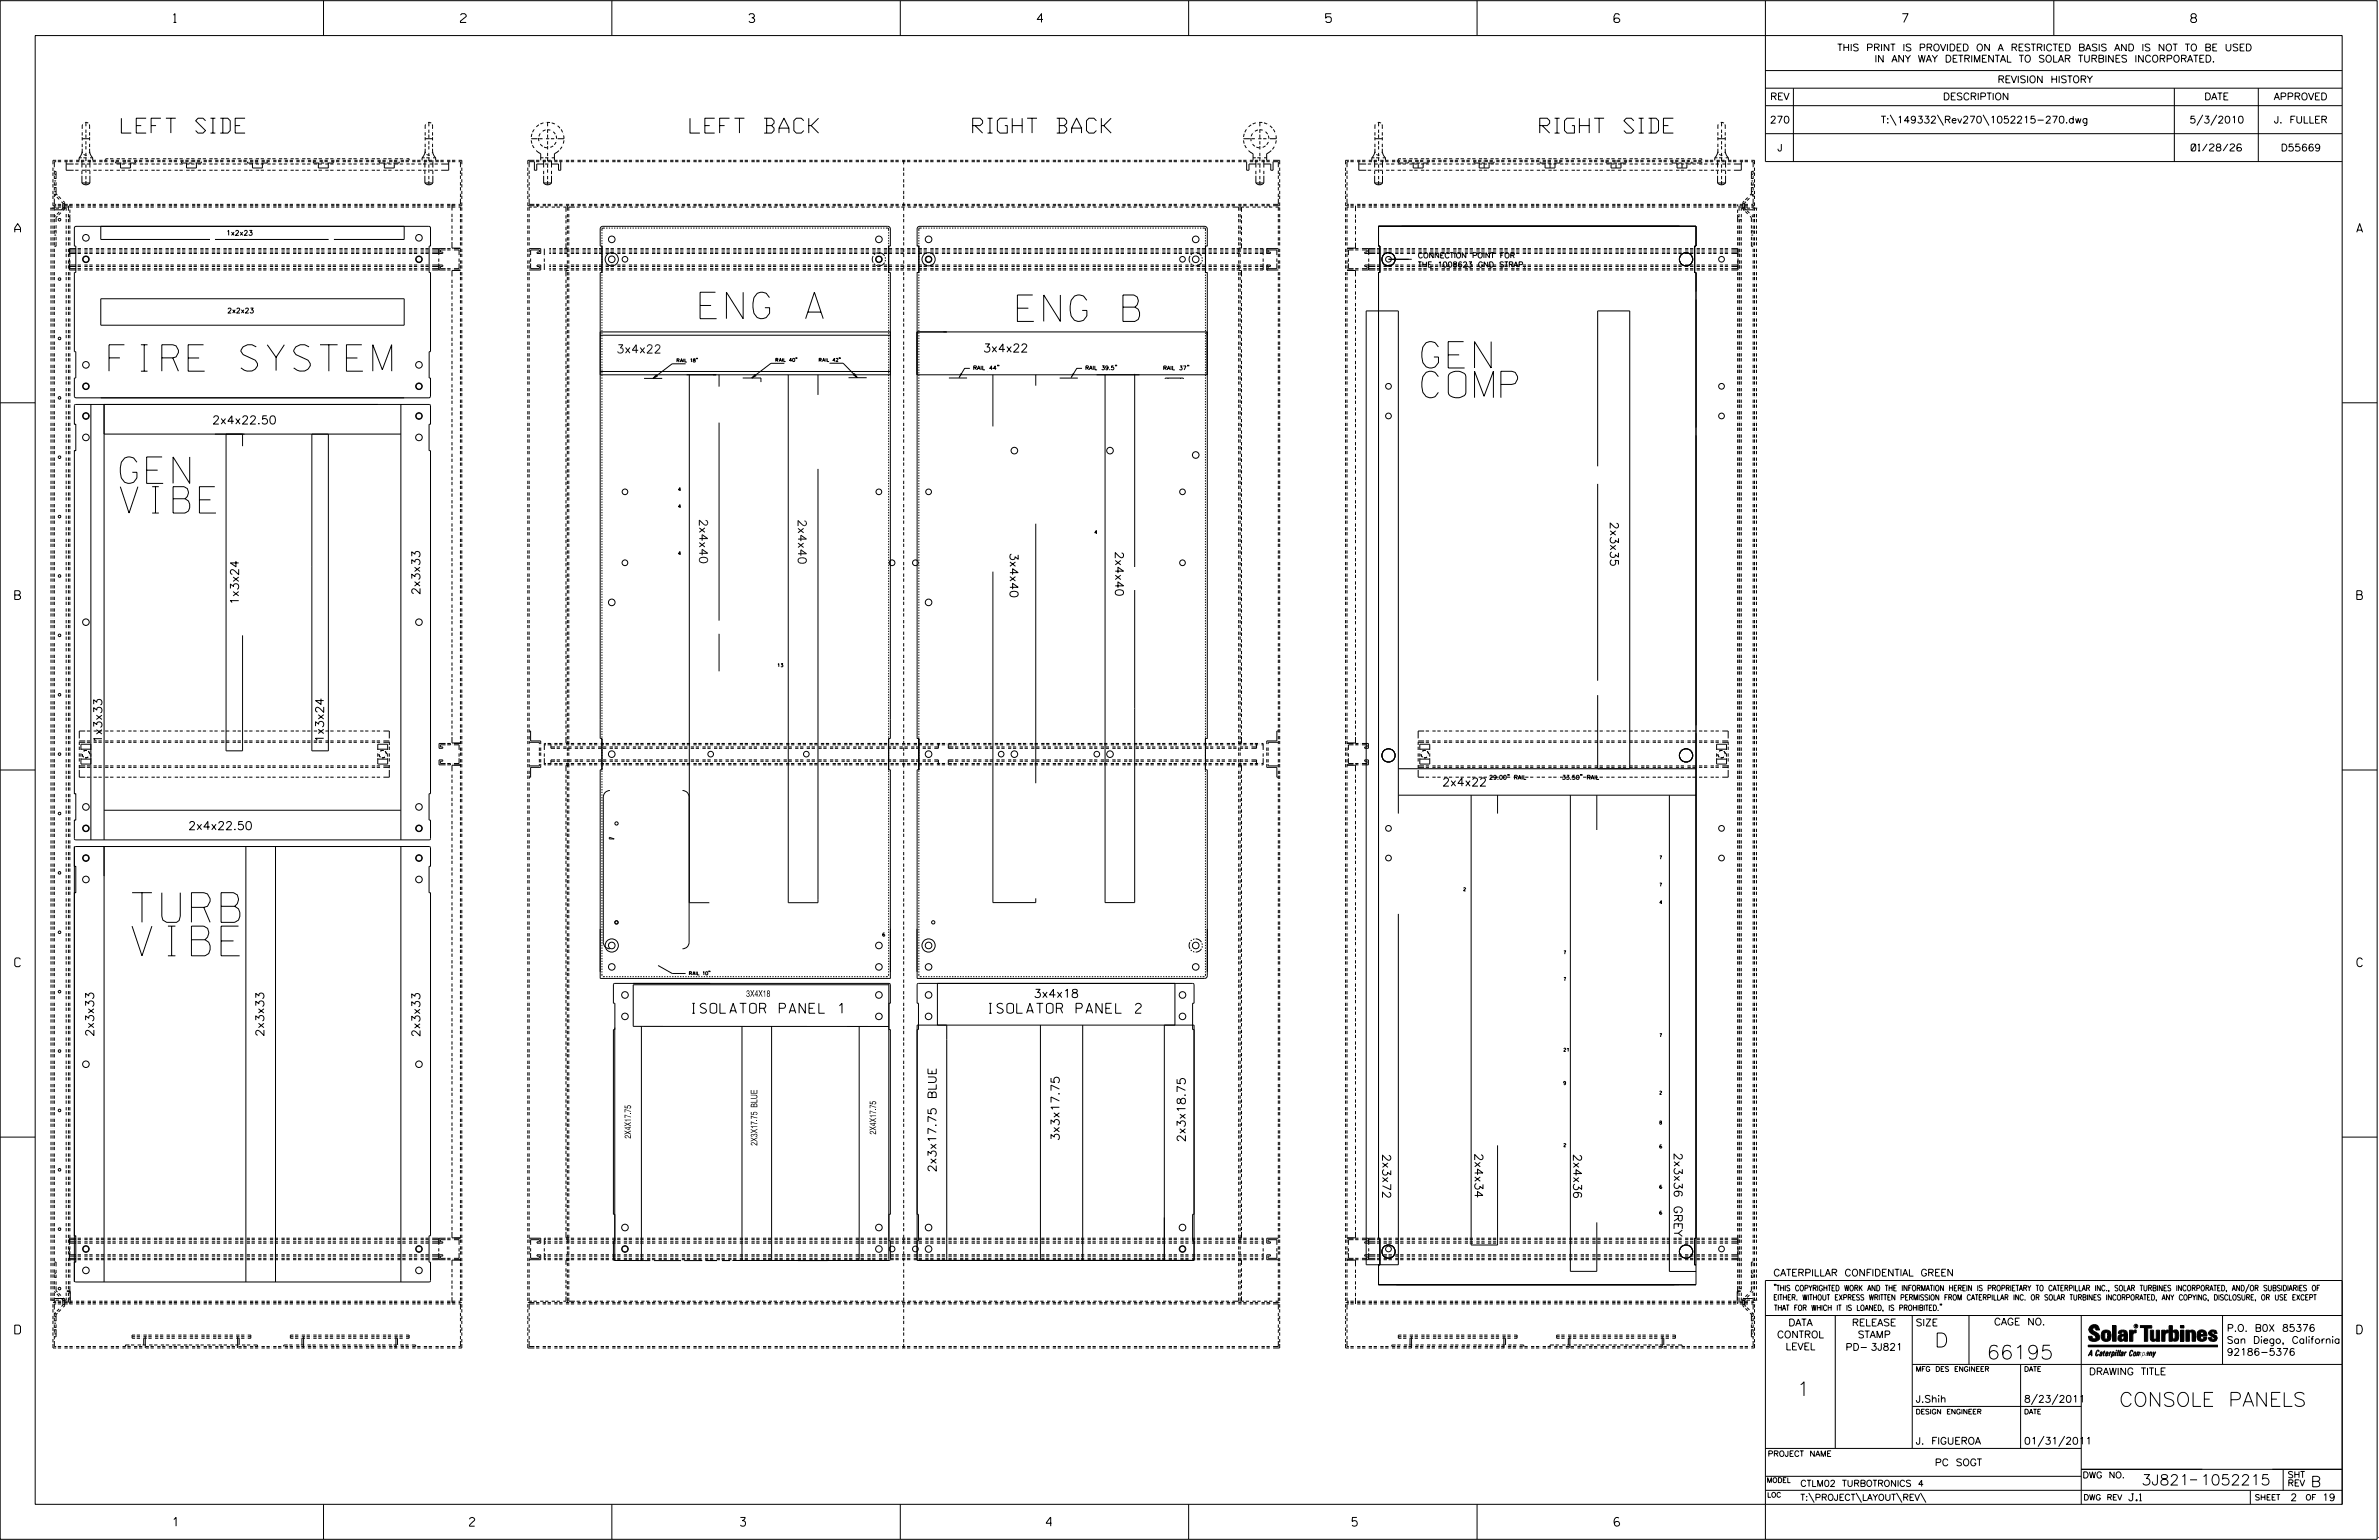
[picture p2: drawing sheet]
<svg xmlns="http://www.w3.org/2000/svg" width="864mm" height="559mm" viewBox="0 0 864 559" stroke-linecap="round" stroke-linejoin="round" font-family="sans-serif">
<defs><g id="words">
<g font-size="10.8">
<text x="47.9" y="334.7">TURB</text>
<text x="47.9" y="346.8">VIBE</text>
</g>
<g font-size="9.6">
<text x="254.1" y="115.6">ENG A</text>
<text x="369.3" y="116.6">ENG B</text>
<text x="39.6" y="134.7">FIRE SYSTEM</text>
<text x="516.1" y="133.5">GEN</text>
<text x="516.1" y="144.3">COMP</text>
<text x="43.7" y="175.4">GEN</text>
<text x="43.7" y="186.2">VIBE</text>
</g>
<g font-size="5.4">
<text x="44.1" y="48.3">LEFT SIDE</text>
<text x="250.5" y="48.3">LEFT BACK</text>
<text x="353.1" y="48.3">RIGHT BACK</text>
<text x="558.9" y="48.3">RIGHT SIDE</text>
</g>
<g font-size="5.1">
<text x="702.3" y="488.8">D</text>
<text x="721.2" y="493.2">66195</text>
<text x="652.2" y="506.5">1</text>
<text x="769.3" y="510.3">CONSOLE PANELS</text>
</g>
<g font-size="3.8">
<text x="777.4" y="538.9">3J821</text>
<text x="798.8" y="538.9">1052215</text>
<text x="838.8" y="539.5">B</text>
</g>
<g font-size="3.6">
<text x="250.6" y="367.7">ISOLATOR PANEL 1</text>
<text x="358.3" y="367.7">ISOLATOR PANEL 2</text>
</g>
<g font-size="3.2">
<text x="63" y="8.2">1</text>
<text x="167.2" y="8.2">2</text>
<text x="271.8" y="8.2">3</text>
<text x="376.5" y="8.2">4</text>
<text x="481.2" y="8.2">5</text>
<text x="690.6" y="8.2">7</text>
<text x="795.3" y="8.2">8</text>
<text x="5.4" y="84.3">A</text>
<text x="855.5" y="84.3">A</text>
<text x="5.4" y="217.5">B</text>
<text x="855.6" y="217.5">B</text>
<text x="5.4" y="350.8">C</text>
<text x="855.6" y="350.8">C</text>
<text x="5.4" y="484">D</text>
<text x="855.6" y="484">D</text>
<text x="62.8" y="553.8">1</text>
<text x="170.4" y="553.8">2</text>
<text x="268.8" y="553.8">3</text>
<text x="379.8" y="553.8">4</text>
<text x="490.8" y="553.8">5</text>
<text x="585.9" y="553.8">6</text>
</g>
<g font-size="3">
<text x="356.9" y="127.8">3x4x22</text>
<text x="77" y="153.9">2x4x22.50</text>
<text x="584.5" y="189.3" transform="rotate(90 584.5 189.3)">2x3x35</text>
<text x="366.6" y="200.6" transform="rotate(90 366.6 200.6)">3x4x40</text>
<text x="404.8" y="200.1" transform="rotate(90 404.8 200.1)">2x4x40</text>
<text x="152.5" y="215.9" transform="rotate(-90 152.5 215.9)">2x3x33</text>
<text x="86.6" y="219.5" transform="rotate(-90 86.6 219.5)">1x3x24</text>
<text x="37" y="269.6" transform="rotate(-90 37 269.6)">1x3x33</text>
<text x="117.5" y="269.5" transform="rotate(-90 117.5 269.5)">1x3x24</text>
<text x="523.5" y="285.3">2x4x22</text>
<text x="68.3" y="301.1">2x4x22.50</text>
<text x="375.2" y="362">3x4x18</text>
<text x="34.1" y="376.2" transform="rotate(-90 34.1 376.2)">2x3x33</text>
<text x="95.8" y="376.2" transform="rotate(-90 95.8 376.2)">2x3x33</text>
<text x="152.5" y="376.3" transform="rotate(-90 152.5 376.3)">2x3x33</text>
<text x="384.6" y="414" transform="rotate(-90 384.6 414)">3x3x17.75</text>
<text x="430.3" y="414.5" transform="rotate(-90 430.3 414.5)">2x3x18.75</text>
<text x="501.9" y="418.7" transform="rotate(90 501.9 418.7)">2x3x72</text>
<text x="535.4" y="418.5" transform="rotate(90 535.4 418.5)">2x4x34</text>
<text x="571.1" y="418.7" transform="rotate(90 571.1 418.7)">2x4x36</text>
<text x="607.7" y="418.3" transform="rotate(90 607.7 418.3)">2x3x36 GREY</text>
<text x="339.9" y="425.4" transform="rotate(-90 339.9 425.4)">2x3x17.75 BLUE</text>
</g>
<g font-size="2.5">
<text x="666.9" y="18.5">THIS PRINT IS PROVIDED ON A RESTRICTED BASIS AND IS NOT TO BE USED</text>
<text x="680.5" y="22.6">IN ANY WAY DETRIMENTAL TO SOLAR TURBINES INCORPORATED.</text>
<text x="725.1" y="30">REVISION HISTORY</text>
<text x="642.6" y="36.3">REV</text>
<text x="705.3" y="36.3">DESCRIPTION</text>
<text x="800.2" y="36.3">DATE</text>
<text x="825.4" y="36.3">APPROVED</text>
<text x="642.5" y="44.7">270</text>
<text x="682.8" y="44.7">T:\149332\Rev270\1052215-270.dwg</text>
<text x="794.8" y="44.7">5/3/2010</text>
<text x="825.5" y="44.7">J. FULLER</text>
<text x="645.2" y="54.8">J</text>
<text x="795.4" y="54.8">01/28/26</text>
<text x="827.9" y="54.8">D55669</text>
<text x="643.8" y="463">CATERPILLAR CONFIDENTIAL GREEN</text>
<text x="645.1" y="485.5">CONTROL</text>
<text x="649.2" y="481.1">DATA</text>
<text x="672.3" y="481.1">RELEASE</text>
<text x="674.4" y="485.5">STAMP</text>
<text x="695.4" y="481.1">SIZE</text>
<text x="723.8" y="480.8">CAGE NO.</text>
<text x="808.4" y="483.1">P.O. B0X 85376</text>
<text x="648.2" y="489.8">LEVEL</text>
<text x="669.9" y="490">PD- 3J821</text>
<text x="808.4" y="487.5">San Diego, California</text>
<text x="808.4" y="491.8">92186-5376</text>
<text x="758.3" y="498.9">DRAWING TITLE</text>
<text x="695.4" y="508.9">J.Shih</text>
<text x="734.8" y="508.9">8/23/2011</text>
<text x="695.4" y="524.1">J. FIGUEROA</text>
<text x="734.8" y="524.1">01/31/2011</text>
<text x="702.4" y="531.9">PC SOGT</text>
<text x="772.8" y="544.6">J.1</text>
<text x="831.4" y="544.6">2</text>
<text x="843" y="544.6">19</text>
</g>
<g font-size="2.4">
<text x="270.9" y="361.7">3X4X18</text>
<text x="229.1" y="413.2" transform="rotate(-90 229.1 413.2)">2X4X17.75</text>
<text x="318" y="411.7" transform="rotate(-90 318 411.7)">2X4X17.75</text>
<text x="274.9" y="415.7" transform="rotate(-90 274.9 415.7)">2X3X17.75 BLUE</text>
</g>
<g font-size="2.3">
<text x="653.5" y="539.4">CTLM02 TURBOTRONICS 4</text>
<text x="756" y="536.3">DWG NO.</text>
<text x="830.4" y="539.3">REV</text>
<text x="830.4" y="536.2">SHT</text>
<text x="653.5" y="544.5">T:\PROJECT\LAYOUT\REV\</text>
</g>
<g font-size="2">
<text x="643.8" y="468.4">&quot;THIS COPYRIGHTED WORK AND THE INFORMATION HEREIN IS PROPRIETARY TO CATERPILLAR INC., SOLAR TURBINES INCORPORATED, AND/OR SUBSIDIARIES OF</text>
<text x="643.8" y="471.8">EITHER. WITHOUT EXPRESS WRITTEN PERMISSION FROM CATERPILLAR INC. OR SOLAR TURBINES INCORPORATED, ANY COPYING, DISCLOSURE, OR USE EXCEPT</text>
<text x="644" y="475.6">THAT FOR WHICH IT IS LOANED, IS PROHIBITED.&quot;</text>
<text x="641.7" y="528.5">PROJECT NAME</text>
<text x="756.3" y="544.3">DWG REV</text>
<text x="818.5" y="544.3">SHEET</text>
<text x="836.9" y="544.3">OF</text>
</g>
<g font-size="1.9">
<text x="514.7" y="93.6">CONNECTION POINT FOR</text>
<text x="514.7" y="96.9">THE 1008623 GND STRAP.</text>
</g>
<g font-size="1.8">
<text x="82.1" y="85.4">1x2x23</text>
<text x="82.5" y="113.6">2x2x23</text>
<text x="695.4" y="497.6">MFG DES ENGINEER</text>
<text x="734.8" y="497.6">DATE</text>
<text x="695.4" y="513.1">DESIGN ENGINEER</text>
<text x="734.8" y="513.1">DATE</text>
<text x="641.3" y="538">MODEL</text>
<text x="641.5" y="543.3">LOC</text>
</g>
<g font-size="1.5">
<text x="540.6" y="282.8">29.00&quot; RAIL</text>
<text x="567" y="282.8">33.50&quot; RAIL</text>
</g>
<g font-size="1.4">
<text x="353.2" y="134.2">RAIL 44&quot;</text>
<text x="393.9" y="134.2">RAIL 39.5&quot;</text>
<text x="422.2" y="134.2">RAIL 37&quot;</text>
</g>
<g font-size="1.2">
<text x="245.7" y="131.4">RAIL 18&quot;</text>
<text x="281.6" y="131.2">RAIL 40&quot;</text>
<text x="297.4" y="131.2">RAIL 42&quot;</text>
<text x="246.3" y="178.2">4</text>
<text x="246.3" y="184.3">4</text>
<text x="397.4" y="193.7">4</text>
<text x="246.3" y="201.4">4</text>
<text x="282.3" y="242">13</text>
<text x="602.5" y="311.7">7</text>
<text x="531.3" y="323.3">2</text>
<text x="602.5" y="321.6">7</text>
<text x="602.5" y="328">4</text>
<text x="320.4" y="339.7">6</text>
<text x="567.7" y="346.2">7</text>
<text x="250.3" y="353.8">RAIL 10&quot;</text>
<text x="567.7" y="355.9">7</text>
<text x="602.5" y="376.3">7</text>
<text x="567.7" y="381.5">21</text>
<text x="567.6" y="393.6">9</text>
<text x="602.5" y="397.1">2</text>
<text x="602.5" y="407.9">8</text>
<text x="567.7" y="416.1">2</text>
<text x="602.5" y="431.3">6</text>
<text x="602.5" y="440.6">6</text>
</g>
<text font-size=".9" x="775.1" y="481.7">R</text>
</g></defs>
<g fill="none" stroke="#000" stroke-width=".36">
<path d="M.1 .2h862.8v558.4h-862.8zM12.8 12.9h837.4v533h-837.4zM117.4 .2v12.7M222.1 .2v12.7M326.8 .2v12.7M431.5 .2v12.7M536.2 .2v12.7M587.9 5.5l-.5-.5h-1l-.5 1v1.7l.5 .4h1l.6-.4v-.6l-.6-.5h-1l-.5 .5M640.9 .2v58.4h209.3M745.6 .2v12.7M640.9 25.6h209.3M640.9 32h209.3"/>
<path d="M640.9 38.3h209.3M651 32v26.6M789.3 32v26.6M819.8 32v26.6M20.4 58.2h-1.2v1.4M20.4 58.7h-.7v2M21 58.7h1.2M21 58.2h1.2M22.8 58.7h.1M22.8 58.2h.1M23.4 58.7h1.2M23.4 58.2h1.2"/>
<path d="M24 59.5h2.7M24 58.7v3.1M25.2 58.7h1.2M25.2 58.2h1.2M27 58.7h.1M27 58.2h.1M27.3 59.5h1.2M27.6 58.7h1.2M27.6 58.2h1.2M28.7 57.3v.9M28.7 57.3h1M29.1 59.5h.1"/>
<path d="M29.4 58.7h1.2M29.4 58.2h1.2M29.7 59.5h1.2M29.7 58.2v2.6M29.8 55l.2 .6M29.8 47.3v.1M29.8 48v1.2M29.8 49.8v1.1M29.8 51.5v.1M29.8 52.2v1.2M29.8 54v1M29.8 50.3h2.7"/>
<path d="M29.8 55l-.3 1.2-.8 1.1M30 45.2l-.2 1.5M30.3 57.3h1.2M30.3 44.7h.1M30.3 56l1.2 .3M30.9 44.4l1.1 .3M31.2 58.7h.1M31.2 58.2h.1M31.2 44.4v1.4M31.2 47v1.2M31.2 48.8v1.2M31.2 51.2v1.2"/>
<path d="M31.2 53v1.2M31.2 54.8v.1M31.2 55.5v1.2M31.2 57.3v1.1M31.2 59v.1M31.2 59.7v1.2M31.2 46.4h.1M31.2 50.6h.1M31.5 59.5h1.2M31.8 58.7h1.2M31.8 58.2h1.2M32 56h.1"/>
<path d="M32.1 57.3h.1M32.4 45.2l.1 1.5M32.5 55l.4 1.2 .8 1.1M32.5 47.3v.1M32.5 48v1.2M32.5 49.8v1.1M32.5 51.5v.1M32.5 52.2v1.2M32.5 54v1M32.5 55l-.1 .6M32.6 58.2v2.6M32.7 57.3h1"/>
<path d="M33.3 59.5h.1M33.6 58.7h1.2M33.6 58.2h1.2M33.7 57.3v.9M33.9 59.5h1.2M35.4 58.7h.1M35.4 58.2h.1M35.7 59.5h1.2M36 58.7h1.2M36 58.2h1.2M37.5 59.5h.1M37.8 58.7h1.2"/>
<path d="M37.8 58.2h1.2M38.1 59.5h1.2M39.3 57.6h-.9v.6M39.6 58.7h.1M39.6 58.2h.1M39.9 57.6h1.2M39.9 59.5h1.2M40.2 58.7h1.2M40.2 58.2h1.2M41.7 57.6h.1M41.7 59.5h.1M41.9 59.2h2.2"/>
<path d="M42 58.2h1.2M42.3 57.6h1.2M42.3 59.5h1.2M43.2 58.7h-1.2v.5M43.7 59.2v1.8h3.6v-1.8M43.8 58.7h.1M43.8 58.2h.1M44.1 57.6h1.2M44.1 59.5h1.2M44.4 58.7h1.2M44.4 58.2h1.2M44.7 59.2h1.2"/>
<path d="M45.5 58.2v.5M45.9 57.6h.1M45.9 59.5h.1M46.2 58.7h1.2M46.2 58.2h1.2M46.4 59.2h.1M46.5 57.6h1.2M46.5 59.5h1.2M48 58.7h.1M48 58.2h.1M48.3 57.6h1.2M48.3 59.5h1.2"/>
<path d="M48.6 58.7h1.2M48.6 58.2h1.2M49.1 58.7v.5h-2M50.1 57.6h.1M50.1 59.5h.1M50.4 58.7h1.2M50.4 58.2h1.2M50.8 57.6h1.2M50.8 59.5h1.2M52.2 58.7h.1M52.2 58.2h.1M52.6 57.6h1.1"/>
<path d="M52.6 59.5h1.1M52.8 58.7h1.2M52.8 58.2h1.2M54.3 57.6h.1M54.3 59.5h.1M54.6 58.7h1.2M54.6 58.2h1.2M55 57.6h1.2M55 59.5h1.2M56.4 58.7h.1M56.4 58.2h.1M56.8 57.6h1.2"/>
<path d="M56.8 59.5h1.2M57.1 58.7h1.2M57.1 58.2h1.2M58.6 57.6h.1M58.6 59.5h.1M58.9 58.7h1.1M58.9 58.2h1.1M59.2 57.6h1.2M59.2 59.5h1.2M60.6 58.7h.1M60.6 58.2h.1M61 57.6h1.2"/>
<path d="M61 59.5h1.2M61.3 58.7h1.2M61.3 58.2h1.2M62.8 57.6h.1M62.8 59.5h.1M63.1 58.7h1.2M63.1 58.2h1.2M63.4 57.6h1.2M63.4 59.5h1.2M64.9 58.7h.1M64.9 58.2h.1M65.2 57.6h1.2"/>
<path d="M65.2 59.5h1.2M65.5 58.7h1.2M65.5 58.2h1.2M65.9 58.7v.5h2.1M67 57.6h.1M67 59.5h.1M67.3 58.7h1.2M67.3 58.2h1.2M67.6 57.6h1.2M67.6 59.5h1.2M67.7 59.2v1.8h3.6v-1.8M68.6 59.2h1.2"/>
<path d="M69.1 58.7h.1M69.1 58.2h.1M69.4 57.6h1.2M69.4 59.5h1.2M69.5 58.2v.5M69.7 58.7h1.2M69.7 58.2h1.2M70.4 59.2h.1M71.2 57.6h.1M71.2 59.5h.1M71.5 58.7h1.2M71.5 58.2h1.2"/>
<path d="M71.8 57.6h1.2M71.8 59.5h1.2M73.1 58.7v.5h-2.1M73.3 58.7h.1M73.3 58.2h.1M73.6 57.6h1.2M73.6 59.5h1.2M73.9 58.7h1.2M73.9 58.2h1.2M75.4 57.6h.1M75.4 59.5h.1M75.7 58.7h1.2"/>
<path d="M75.7 58.2h1.2M76 57.6h1.2M76 59.5h1.2M77.5 58.7h.1M77.5 58.2h.1M77.8 57.6h1.2M77.8 59.5h1.2M78.1 58.7h1.2M78.1 58.2h1.2M79.6 57.6h.1M79.6 59.5h.1M79.9 58.7h1.2"/>
<path d="M79.9 58.2h1.2M80.2 57.6h1.2M80.2 59.5h1.2M81.7 58.7h.1M81.7 58.2h.1M82 57.6h1.2M82 59.5h1.2M82.3 58.7h1.2M82.3 58.2h1.2M83.8 57.6h.1M83.8 59.5h.1M84.1 58.7h1.2"/>
<path d="M84.1 58.2h1.2M84.4 57.6h1.2M84.4 59.5h1.2M85.9 58.7h.1M85.9 58.2h.1M86.2 57.6h1.2M86.2 59.5h1.2M86.5 58.7h1.2M86.5 58.2h1.2M88 57.6h.1M88 59.5h.1M88.3 58.7h1.2"/>
<path d="M88.3 58.2h1.2M88.6 57.6h1.2M88.6 59.5h1.2M89.9 58.7v.5h2M90.1 58.7h.1M90.1 58.2h.1M90.4 57.6h1.2M90.4 59.5h1.2M90.7 58.7h1.2M90.7 58.2h1.2M91.7 59.2v1.8h3.5v-1.8M92.2 57.6h.1"/>
<path d="M92.2 59.5h.1M92.5 58.7h1.2M92.5 58.2h1.2M92.5 59.2h1.2M92.9 57.6h1.2M92.9 59.5h1.2M93.5 58.2v.5M94.3 58.7h.1M94.3 58.2h.1M94.3 59.2h.1M94.7 57.6h1.1M94.7 59.5h1.1"/>
<path d="M94.9 58.7h1.2M94.9 58.2h1.2M96.4 57.6h.1M96.4 59.5h.1M96.7 58.7h1.2M96.7 58.2h1.2M97 58.7v.5h-2.1M97 57.6h1.2M97 59.5h1.2M98.5 58.7h.1M98.5 58.2h.1M98.8 57.6h1.2"/>
<path d="M98.8 59.5h1.2M99.2 58.7h1.2M99.2 58.2h1.2M100.6 57.6h.1M100.6 59.5h.1M100.9 58.7h1.2M100.9 58.2h1.2M101.2 57.6h1.2M101.2 59.5h1.2M102.7 58.7h.1M102.7 58.2h.1M103 57.6h1.2"/>
<path d="M103 59.5h1.2M103.4 58.7h1.2M103.4 58.2h1.2M104.8 57.6h.1M104.8 59.5h.1M105.2 58.7h1.2M105.2 58.2h1.2M105.5 57.6h1.1M105.5 59.5h1.1M107 58.7h.1M107 58.2h.1M107.2 57.6h1.2"/>
<path d="M107.2 59.5h1.2M107.6 58.7h1.2M107.6 58.2h1.2M109 57.6h.1M109 59.5h.1M109.4 58.7h1.2M109.4 58.2h1.2M109.7 57.6h1.2M109.7 59.5h1.2M111.2 58.7h.1M111.2 58.2h.1M111.5 57.6h1.2"/>
<path d="M111.5 59.5h1.2M111.8 58.7h1.2M111.8 58.2h1.2M113.3 57.6h.1M113.3 59.5h.1M113.6 58.7h1.2M113.6 58.2h1.2M113.8 58.7v.5h2.1M113.9 57.6h1.2M113.9 59.5h1.2M115.4 58.7h.1M115.4 58.2h.1"/>
<path d="M115.6 59.2v1.8h3.6v-1.8M115.7 57.6h1.2M115.7 59.5h1.2M116 58.7h1.2M116 58.2h1.2M116.5 59.2h1.2M117.5 57.6h.1M117.5 59.5h.1M117.8 58.7h1.2M117.8 58.2h1.2M118.1 57.6h1.2M118.1 59.5h1.2"/>
<path d="M118.3 59.2h.1M119.6 58.7h.1M119.6 58.2h.1M119.9 57.6h1.2M119.9 59.5h1.2M120.2 58.7h1.2M120.2 58.2h1.2M121 58.7v.5h-2.1M121.7 57.6h.1M121.7 59.5h.1M122 58.7h1.2M122 58.2h1.2"/>
<path d="M122.3 57.6h1.2M122.3 59.5h1.2M123.8 58.7h.1M123.8 58.2h.1M124.1 57.6h1.2M124.1 59.5h1.2M124.4 58.7h1.2M124.4 58.2h1.2M125.9 57.6h.1M125.9 59.5h.1M126.2 58.7h1.2M126.2 58.2h1.2"/>
<path d="M126.5 57.6h1.2M126.5 59.5h1.2M128 58.7h.1M128 58.2h.1M128.3 57.6h1.2M128.3 59.5h1.2M128.6 58.7h1.2M128.6 58.2h1.2M130.1 57.6h.1M130.1 59.5h.1M130.4 58.7h1.2M130.4 58.2h1.2"/>
<path d="M130.7 57.6h1.2M130.7 59.5h1.2M132.2 58.7h.1M132.2 58.2h.1M132.5 57.6h1.2M132.5 59.5h1.2M132.8 58.7h1.2M132.8 58.2h1.2M134.3 57.6h.1M134.3 59.5h.1M134.6 58.7h1.2M134.6 58.2h1.2"/>
<path d="M134.9 57.6h1.2M134.9 59.5h1.2M136.4 58.7h.1M136.4 58.2h.1M136.7 57.6h1.2M136.7 59.5h1.2M137 58.7h1.2M137 58.2h1.2M137.7 58.7v.5h2.1M138.5 57.6h.1M138.5 59.5h.1M138.8 58.7h1.2"/>
<path d="M138.8 58.2h1.2M139.1 57.6h1.2M139.1 59.5h1.2M139.5 59.2v1.8h3.6v-1.8M140.4 59.2h1.2M140.6 58.7h.1M140.6 58.2h.1M140.9 57.6h1.2M140.9 59.5h1.2M141.3 58.7h1.2M141.3 58.2h1.2M142.2 59.2h.1"/>
<path d="M142.7 57.6h.1M142.7 59.5h.1M143 58.7h1.2M143 58.2h1.2M143.3 57.6h1.2M143.3 59.5h1.2M144.8 58.7h.1M144.8 58.2h.1M144.9 58.7v.5h-2.1M145.1 57.6h1.2M145.1 59.5h1.2M145.5 58.7h1.1"/>
<path d="M145.5 58.2h1.1M146.9 57.6h.1M146.9 59.5h.1M147.2 58.7h1.2M147.2 58.2h1.2M147.6 57.6h.9v.6M147.6 59.5h1.1M149 58.7h.1M149 58.2h.1M149.3 59.5h1.2M149.6 58.7h1.2M149.6 58.2h1.2"/>
<path d="M151.1 59.5h.1M151.4 58.7h1.2M151.4 58.2h1.2M151.8 59.5h1.2M153.2 57.3h1M153.2 57.3v.9M153.2 58.7h.1M153.2 58.2h.1M153.6 59.5h1.2M153.8 58.7h1.2M153.8 58.2h1.2M154.2 58.2v2.6"/>
<path d="M154.3 55l-.3 1.2-.8 1.1M154.3 55l.2 .6M154.3 50.3h2.7M154.3 47.3v.1M154.3 48v1.2M154.3 49.8v1.1M154.3 51.5v.1M154.3 52.2v1.2M154.3 54v1M154.5 45.2l-.2 1.5M154.8 57.3h1.2M154.8 56l1.2 .3"/>
<path d="M154.8 44.7h.1M155.4 59.5h.1M155.4 44.4l1.1 .3M155.6 58.7h1.2M155.6 58.2h1.2M155.7 44.4v1.4M155.7 47v1.2M155.7 48.8v1.2M155.7 51.2v1.2M155.7 53v1.2M155.7 54.8v.1M155.7 55.5v1.2"/>
<path d="M155.7 57.3v1.1M155.7 59v.1M155.7 59.7v1.2M155.7 46.4h.1M155.7 50.6h.1M156 59.5h1.2M156.5 56h.1M156.6 57.3h.1M156.9 45.2l.1 1.5M157 55l.4 1.2 .8 1.1M157 47.3v.1M157 48v1.2"/>
<path d="M157 49.8v1.1M157 51.5v.1M157 52.2v1.2M157 54v1M157 55l-.1 .6M157.1 58.2v2.6M157.2 57.3h1M157.4 58.7h.1M157.4 58.2h.1M157.8 59.5h1.2M158.1 58.7h1.2M158.1 58.2h1.2"/>
<path d="M158.2 57.3v.9M159.6 59.5h.1M159.9 58.7h1.2M159.9 58.2h1.2M160.2 59.5h2.7M161.7 58.7h.1M161.7 58.2h.1M162.3 58.7h1.2M162.3 58.2h1.2M162.9 58.7v3.1h-2.7M164.1 58.7h1.2M164.1 58.2h1.2"/>
<path d="M165.9 58.7h.1M165.9 58.2h.1M166.5 58.7h.6v2M166.5 58.2h1.1v1.4M192.8 50.3h2.4M192.9 50.9l.2 1.2M193.1 48.5l-.2 1.2M193.3 52.7l.6 1M193.9 47l-.6 1M194 58.2h-2.4v1.4M194.2 54.2h.1M194.3 46.5h.1"/>
<path d="M194.6 58.7h1.2M194.6 58.2h1.2M194.6 54.6l1.7 1.2v2.4M195.5 50.1l.1 1.1M195.7 45.3l-1 .7M195.8 50.3h1.2M195.8 51.8h.1M196.1 52.3l.9 .8M196.1 48.4l-.5 1.1M196.3 57.3h1M196.4 58.7h.1M196.4 58.2h.1"/>
<path d="M196.5 48h.1M197 58.7h1.2M197 58.2h1.2M197.3 59.5h-2.5v2.3h-.8v-3.1h-1.9v2M197.3 44.6l-1.1 .4M197.3 58.2v2.6M197.5 53.4l1.1 .2M197.6 50.3h.1M197.9 44.5h.1M197.9 59.5h1.2M197.9 57.3h1.2M198 47.2l-1 .4"/>
<path d="M198.2 50.3h1.2M198.5 44.4l1.2 .1M198.6 47.1l1.2 .1M198.8 46.4h.1M198.8 50.6h.1M198.8 58.7h1.2M198.8 58.2h1.2M198.8 44.4v1.4M198.8 47v1.2M198.8 48.8v1.2M198.8 51.2v1.2M198.8 53v1.2"/>
<path d="M198.8 54.8v.1M198.8 55.5v1.2M198.8 57.3v1.1M198.8 59v.1M198.8 59.7v1.2M199.2 53.6h.1M199.7 59.5h.1M199.7 57.3h.1M200 50.3h1.2M200.2 58.2v2.6M200.3 57.3h1M200.3 44.6l1.1 .4"/>
<path d="M200.3 47.5h.1M200.6 58.7h.1M200.6 58.2h.1M200.8 52.9l-1 .6M200.8 47.8l.8 .9M201.2 58.7h1.2M201.2 58.2h1.2M201.8 50.4h.1M201.8 49.2l.2 1.1M201.8 51.5l-.6 1M201.9 45.3h.1M202 50.9v.1"/>
<path d="M202.4 45.6l.9 .9M202.9 54.6l-1.6 1.2v2.4M203 58.7h1.2M203 58.2h1.2M203.6 58.7v3.1h-.9v-2.3h-2.4M203.7 47l.6 1M204 53.2l-.7 1M204.3 52.7h.1M204.4 48.5l.1 .1M204.6 49.1l.2 1.2h-2.4M204.7 50.9l-.2 1.2M204.8 58.7h.1"/>
<path d="M204.8 58.2h.1M205.4 58.7h1.2M205.4 58.2h1.2M207.2 58.7h1.2M207.2 58.2h1.2M209 58.7h.1M209 58.2h.1M209.6 58.7h1.2M209.6 58.2h1.2M211.4 58.7h1.2M211.4 58.2h1.2M213.2 58.7h.1"/>
<path d="M213.2 58.2h.1M213.8 58.7h1.2M213.8 58.2h1.2M215.6 58.7h1.2M215.6 58.2h1.2M217.4 58.7h.1M217.4 58.2h.1M218.1 58.7h1.2M218.1 58.2h1.2M219.9 58.7h1.2M219.9 58.2h1.2M221.6 58.7h.1"/>
<path d="M221.6 58.2h.1M222.2 58.7h1.2M222.2 58.2h1.2M224 58.7h1.2M224 58.2h1.2M225.8 58.7h.1M225.8 58.2h.1M226.4 58.7h1.2M226.4 58.2h1.2M228.2 58.7h1.2M228.2 58.2h1.2M230 58.7h.1"/>
<path d="M230 58.2h.1M230.7 58.7h1.2M230.7 58.2h1.2M232.4 58.7h1.2M232.4 58.2h1.2M234.2 58.7h.1M234.2 58.2h.1M234.9 58.7h1.2M234.9 58.2h1.2M236.7 58.7h1.2M236.7 58.2h1.2M238.5 58.7h.1"/>
<path d="M238.5 58.2h.1M239.1 58.7h1.2M239.1 58.2h1.2M240.9 58.7h1.2M240.9 58.2h1.2M242.7 58.7h.1M242.7 58.2h.1M243.3 58.7h1.2M243.3 58.2h1.2M245.1 58.7h1.2M245.1 58.2h1.2M246.9 58.7h.1"/>
<path d="M246.9 58.2h.1M247.5 58.7h1.2M247.5 58.2h1.2M249.3 58.7h1.2M249.3 58.2h1.2M251.1 58.7h.1M251.1 58.2h.1M251.7 58.7h1.2M251.7 58.2h1.2M253.5 58.7h1.2M253.5 58.2h1.2M255.3 58.7h.1"/>
<path d="M255.3 58.2h.1M255.9 58.7h1.2M255.9 58.2h1.2M257.7 58.7h1.2M257.7 58.2h1.2M259.5 58.7h.1M259.5 58.2h.1M260.1 58.7h1.2M260.1 58.2h1.2M261.9 58.7h1.2M261.9 58.2h1.2M263.7 58.7h.1"/>
<path d="M263.7 58.2h.1M264.3 58.7h1.2M264.3 58.2h1.2M266.1 58.7h1.2M266.1 58.2h1.2M267.9 58.7h.1M267.9 58.2h.1M268.5 58.7h1.2M268.5 58.2h1.2M270.3 58.7h1.2M270.3 58.2h1.2M272.1 58.7h.1"/>
<path d="M272.1 58.2h.1M272.8 58.7h1.2M272.8 58.2h1.2M274.5 58.7h1.2M274.5 58.2h1.2M276.3 58.7h.1M276.3 58.2h.1M277 58.7h1.2M277 58.2h1.2M278.8 58.7h1.2M278.8 58.2h1.2M280.6 58.7h.1"/>
<path d="M280.6 58.2h.1M281.2 58.7h1.2M281.2 58.2h1.2M283 58.7h1.2M283 58.2h1.2M284.8 58.7h.1M284.8 58.2h.1M285.4 58.7h1.2M285.4 58.2h1.2M287.2 58.7h1.2M287.2 58.2h1.2M289 58.7h.1"/>
<path d="M289 58.2h.1M289.6 58.7h1.2M289.6 58.2h1.2M291.4 58.7h1.2M291.4 58.2h1.2M293.2 58.7h.1M293.2 58.2h.1M293.8 58.7h1.2M293.8 58.2h1.2M295.6 58.7h1.2M295.6 58.2h1.2M297.4 58.2h.1"/>
<path d="M297.4 58.7h.1M298 58.7h1.2M298 58.2h1.2M299.8 58.7h1.2M299.8 58.2h1.2M301.6 58.7h.1M301.6 58.2h.1M302.2 58.7h1.2M302.2 58.2h1.2M304 58.7h1.2M304 58.2h1.2M305.8 58.7h.1"/>
<path d="M305.8 58.2h.1M306.4 58.7h1.2M306.4 58.2h1.2M308.2 58.7h1.2M308.2 58.2h1.2M310 58.2h.1M310 58.7h.1M310.6 58.7h1.2M310.6 58.2h1.2M312.4 58.7h1.2M312.4 58.2h1.2M314.2 58.7h.1"/>
<path d="M314.2 58.2h.1M314.9 58.7h1.2M314.9 58.2h1.2M316.6 58.7h1.2M316.6 58.2h1.2M318.4 58.7h.1M318.4 58.2h.1M319.1 58.7h1.2M319.1 58.2h1.2M320.9 58.7h1.2M320.9 58.2h1.2M322.6 58.2h.1"/>
<path d="M322.6 58.7h.1M323.3 58.7h1.1M323.3 58.2h1.1M325 58.7h1.2M325 58.2h1.2M326.8 58.7h.1M326.8 58.2h.1M327.4 58.7h1.2M327.4 58.2h1.2M328 58.2v1.4M329.2 58.7h1.2M329.2 58.2h1.2"/>
<path d="M331 58.7h.1M331 58.2h.1M331.7 58.7h1.2M331.7 58.2h1.2M333.5 58.7h1.2M333.5 58.2h1.2M335.3 58.2h.1M335.3 58.7h.1M335.9 58.7h1.2M335.9 58.2h1.2M337.7 58.7h1.2M337.7 58.2h1.2"/>
<path d="M339.5 58.2h.1M339.5 58.7h.1M340.1 58.7h1.2M340.1 58.2h1.2M341.9 58.7h1.2M341.9 58.2h1.2M343.7 58.7h.1M343.7 58.2h.1M344.3 58.7h1.2M344.3 58.2h1.2M346.1 58.7h1.2M346.1 58.2h1.2"/>
<path d="M347.9 58.7h.1M347.9 58.2h.1M348.5 58.7h1.2M348.5 58.2h1.2M350.3 58.7h1.2M350.3 58.2h1.2M352.1 58.7h.1M352.1 58.2h.1M352.7 58.7h1.2M352.7 58.2h1.2M354.5 58.7h1.2M354.5 58.2h1.2"/>
<path d="M356.3 58.7h.1M356.3 58.2h.1M356.9 58.7h1.2M356.9 58.2h1.2M358.7 58.7h1.2M358.7 58.2h1.2M360.5 58.7h.1M360.5 58.2h.1M361.1 58.7h1.2M361.1 58.2h1.2M362.9 58.7h1.2M362.9 58.2h1.2"/>
<path d="M364.7 58.7h.1M364.7 58.2h.1M365.3 58.7h1.2M365.3 58.2h1.2M367.1 58.7h1.2M367.1 58.2h1.2M368.9 58.7h.1M368.9 58.2h.1M369.5 58.7h1.2M369.5 58.2h1.2M371.3 58.7h1.2M371.3 58.2h1.2"/>
<path d="M373.1 58.7h.1M373.1 58.2h.1M373.8 58.7h1.2M373.8 58.2h1.2M375.6 58.7h1.2M375.6 58.2h1.2M377.4 58.7h.1M377.4 58.2h.1M378 58.7h1.2M378 58.2h1.2M379.8 58.7h1.2M379.8 58.2h1.2"/>
<path d="M381.6 58.7h.1M381.6 58.2h.1M382.2 58.7h1.2M382.2 58.2h1.2M384 58.7h1.2M384 58.2h1.2M385.8 58.7h.1M385.8 58.2h.1M386.4 58.7h1.2M386.4 58.2h1.2M388.2 58.7h1.2M388.2 58.2h1.2"/>
<path d="M390 58.7h.1M390 58.2h.1M390.6 58.7h1.2M390.6 58.2h1.2M392.4 58.7h1.2M392.4 58.2h1.2M394.2 58.7h.1M394.2 58.2h.1M394.8 58.7h1.2M394.8 58.2h1.2M396.6 58.7h1.2M396.6 58.2h1.2"/>
<path d="M398.4 58.7h.1M398.4 58.2h.1M399 58.7h1.2M399 58.2h1.2M400.8 58.7h1.2M400.8 58.2h1.2M402.6 58.7h.1M402.6 58.2h.1M403.2 58.7h1.2M403.2 58.2h1.2M405 58.7h1.2M405 58.2h1.2"/>
<path d="M406.8 58.7h.1M406.8 58.2h.1M407.4 58.7h1.2M407.4 58.2h1.2M409.2 58.7h1.2M409.2 58.2h1.2M411 58.7h.1M411 58.2h.1M411.6 58.7h1.2M411.6 58.2h1.2M413.4 58.7h1.2M413.4 58.2h1.2"/>
<path d="M415.2 58.7h.1M415.2 58.2h.1M415.9 58.7h1.2M415.9 58.2h1.2M417.7 58.7h1.2M417.7 58.2h1.2M419.4 58.7h.1M419.4 58.2h.1M420.1 58.7h1.2M420.1 58.2h1.2M421.9 58.7h1.2M421.9 58.2h1.2"/>
<path d="M423.6 58.7h.1M423.6 58.2h.1M424.3 58.7h1.1M424.3 58.2h1.1M426 58.7h1.2M426 58.2h1.2M427.8 58.7h.1M427.8 58.2h.1M428.5 58.7h1.2M428.5 58.2h1.2M430.3 58.7h1.1M430.3 58.2h1.1"/>
<path d="M432 58.7h.1M432 58.2h.1M432.7 58.7h1.2M432.7 58.2h1.2M434.5 58.7h1.2M434.5 58.2h1.2M436.3 58.7h.1M436.3 58.2h.1M436.9 58.7h1.2M436.9 58.2h1.2M438.7 58.7h1.2M438.7 58.2h1.2"/>
<path d="M440.5 58.7h.1M440.5 58.2h.1M441.1 58.7h1.2M441.1 58.2h1.2M442.9 58.7h1.2M442.9 58.2h1.2M444.7 58.7h.1M444.7 58.2h.1M445.3 58.7h1.2M445.3 58.2h1.2M447.1 58.7h1.2M447.1 58.2h1.2"/>
<path d="M448.9 58.7h.1M448.9 58.2h.1M449.5 58.7h1.2M449.5 58.2h1.2M451.3 58.7h1.2M451.3 58.2h1.2M451.4 50.3h2.3M451.4 50.9l.3 1.2M451.7 48.5l-.3 1.2M451.9 52.7l.5 1M452.5 47l-.6 1M452.5 58.7v3.1h.9v-2.3h2.5"/>
<path d="M452.8 54.2h.1M452.8 46.5h.1M453.1 58.7h.1M453.1 58.2h.1M453.2 54.6l1.7 1.2v2.4M453.7 58.7h1.2M453.7 58.2h1.2M454.1 50.1l.1 1.1M454.2 45.3l-1 .7M454.3 50.3h1.2M454.4 51.8h.1M454.7 52.3l.8 .8"/>
<path d="M454.7 48.4l-.5 1.1M454.9 57.3h1M455.1 48h.1M455.5 58.7h1.2M455.5 58.2h1.2M455.9 44.6l-1.2 .4M455.9 58.2v2.6M456.1 53.4l1.1 .2M456.1 50.4h.1M456.4 59.5h1.2M456.4 57.3h1.2M456.5 44.5h-.1"/>
<path d="M456.6 47.2l-1.1 .4M456.7 50.3h1.2M457.1 44.4l1.2 .1M457.2 47.1l1.2 .1M457.3 58.7h.1M457.3 58.2h.1M457.3 44.4v1.4M457.3 47v1.2M457.3 48.8v1.2M457.3 51.2v1.2M457.3 53v1.2M457.3 54.8v.1"/>
<path d="M457.3 55.5v1.2M457.3 57.3v1.1M457.3 59v.1M457.3 59.7v1.2M457.3 46.4h.1M457.3 50.6h.1M457.8 53.6h.1M457.9 58.7h1.2M457.9 58.2h1.2M458.2 59.5h.1M458.2 57.3h.1M458.5 50.3h1.2"/>
<path d="M458.8 58.2v2.6M458.8 44.6l1.2 .4M458.9 59.5h2.4v2.3h.8v-3.1h1.9v2M458.9 57.3h.9M458.9 47.5h.1M459.4 47.8l.8 .9M459.4 52.9l-1 .6M459.7 58.7h1.2M459.7 58.2h1.2M460.3 50.3h.1M460.4 49.2l.2 1.1M460.4 51.5l-.6 1"/>
<path d="M460.5 45.3h.1M460.6 50.9v.1M461 45.6l.9 .9M461.5 54.6l-1.7 1.2v2.4M461.5 58.7h.1M461.5 58.2h.1M462.1 58.2h2.4v1.4M462.2 47l.6 1M462.6 53.2l-.7 1M462.8 52.7h.1M463 48.5v.1M463.2 49.1l.1 1.2h-2.3"/>
<path d="M463.3 50.9l-.2 1.2M489.7 58.7h-.7v2M489.7 58.2h-1.2v1.4M490.2 58.7h1.2M490.2 58.2h1.2M492 58.7h.1M492 58.2h.1M492.7 58.7h1.2M492.7 58.2h1.2M493.3 58.7v3.1h2.6M493.3 59.5h2.6M494.5 58.7h1.2"/>
<path d="M494.5 58.2h1.2M496.2 58.7h.1M496.2 58.2h.1M496.5 59.5h1.2M496.9 58.7h1.2M496.9 58.2h1.2M498 57.3h.9M498 57.3v.9M498.3 59.5h.1M498.7 58.7h1.2M498.7 58.2h1.2M499 59.5h1.2"/>
<path d="M499 58.2v2.6M499.1 55l-.4 1.2-.7 1.1M499.1 55l.1 .6M499.1 50.3h2.7M499.1 47.3v.1M499.1 48v1.2M499.1 49.8v1.1M499.1 51.5v.1M499.1 52.2v1.2M499.1 54v1M499.2 45.2l-.1 1.5M499.5 57.3h1.2"/>
<path d="M499.6 56l1.1 .3M499.6 44.7h.1M500.2 44.4l1.1 .3M500.4 46.4h.1M500.4 50.6h.1M500.5 58.7h.1M500.5 58.2h.1M500.5 44.4v1.4M500.5 47v1.2M500.5 48.8v1.2M500.5 51.2v1.2M500.5 53v1.2"/>
<path d="M500.5 54.8v.1M500.5 55.5v1.2M500.5 57.3v1.1M500.5 59v.1M500.5 59.7v1.2M500.8 59.5h1.2M501.1 58.7h1.1M501.1 58.2h1.1M501.3 56h.1M501.3 57.3h.1M501.7 45.2l.1 1.5M501.8 55l-.2 .6"/>
<path d="M501.8 55l.3 1.2 .8 1.1M501.8 47.3v.1M501.8 48v1.2M501.8 49.8v1.1M501.8 51.5v.1M501.8 52.2v1.2M501.8 54v1M501.9 58.2v2.6M501.9 57.3h1M502.6 59.5h.1M502.8 58.7h1.2M502.8 58.2h1.2"/>
<path d="M502.9 57.3v.9M503.2 59.5h1.2M504.6 58.7h.1M504.6 58.2h.1M505 59.5h1.2M505.3 58.7h1.2M505.3 58.2h1.2M506.8 59.5h.1M507.1 58.7h1.2M507.1 58.2h1.2M507.4 59.5h1.2M507.6 58.7v.5h1.8"/>
<path d="M508.6 57.6h-1v.6M508.9 58.7h.1M508.9 58.2h.1M509.2 57.6h1.2M509.2 59.5h1.2M509.5 58.7h1.2M509.5 58.2h1.2M511 57.6h.1M511 59.5h.1M511.2 58.7v.5h-1.2M511.3 58.7h1.2M511.3 58.2h1.2"/>
<path d="M511.6 57.6h1.2M511.6 59.5h1.2M511.8 59.2h.1M512.4 59.2h1.2M512.4 58.2v.5M513.1 58.7h.1M513.1 58.2h.1M513.4 57.6h1.2M513.4 59.5h1.2M513.7 58.2h1.1l.1 .5h-1.2M514.2 59.2h1.2M514.8 59.2v1.8"/>
<path d="M515.2 57.6h.1M515.2 59.5h.1M515.5 58.7h1.2M515.5 58.2h1.2M515.8 57.6h1.2M515.8 59.5h1.2M516 59.2h.1M517.3 58.7h.1M517.3 58.2h.1M517.6 57.6h1.2M517.6 59.5h1.2M517.9 58.7h1.2"/>
<path d="M517.9 58.2h1.2M518.4 58.7v.5h-1.8v1.8h-3.6v-1.8M519.4 57.6h.1M519.4 59.5h.1M519.7 58.7h1.2M519.7 58.2h1.2M520 57.6h1.2M520 59.5h1.2M521.5 58.7h.1M521.5 58.2h.1M521.8 57.6h1.2M521.8 59.5h1.2"/>
<path d="M522.1 58.7h1.2M522.1 58.2h1.2M523.6 57.6h.1M523.6 59.5h.1M523.9 58.7h1.2M523.9 58.2h1.2M524.2 57.6h1.2M524.2 59.5h1.2M525.7 58.7h.1M525.7 58.2h.1M526 57.6h1.2M526 59.5h1.2"/>
<path d="M526.3 58.7h1.2M526.3 58.2h1.2M527.8 57.6h.1M527.8 59.5h.1M528.1 58.7h1.2M528.1 58.2h1.2M528.4 57.6h1.2M528.4 59.5h1.2M529.9 58.7h.1M529.9 58.2h.1M530.2 57.6h1.2M530.2 59.5h1.2"/>
<path d="M530.5 58.7h1.2M530.5 58.2h1.2M532 57.6h.1M532 59.5h.1M532.3 58.7h1.2M532.3 58.2h1.2M532.6 57.6h1.2M532.6 59.5h1.2M534.1 58.7h.1M534.1 58.2h.1M534.4 57.6h1.2M534.4 59.5h1.2"/>
<path d="M534.7 58.7h1.2M534.7 58.2h1.2M535.2 58.7v.5h2M536.2 57.6h.1M536.2 59.5h.1M536.5 58.7h1.2M536.5 58.2h1.2M536.9 57.6h1.1M536.9 59.5h1.1M537 59.2v1.8h3.6v-1.8M537.8 59.2h1.2M538.3 58.7h.1"/>
<path d="M538.3 58.2h.1M538.6 57.6h1.2M538.6 59.5h1.2M538.8 58.2v.5M538.8 59.2v1.8M538.9 58.7h1.2M538.9 58.2h1.2M539.6 59.2h.1M540.4 57.6h.1M540.4 59.5h.1M540.7 58.7h1.2M540.7 58.2h1.2"/>
<path d="M541.1 57.6h1.2M541.1 59.5h1.2M542.3 58.7v.5h-2.1M542.5 58.7h.1M542.5 58.2h.1M542.9 57.6h1.2M542.9 59.5h1.2M543.1 58.7h1.2M543.1 58.2h1.2M544.6 57.6h.1M544.6 59.5h.1M544.9 58.7h1.2"/>
<path d="M544.9 58.2h1.2M545.3 57.6h1.2M545.3 59.5h1.2M546.7 58.7h.1M546.7 58.2h.1M547.1 57.6h1.2M547.1 59.5h1.2M547.4 58.7h1.2M547.4 58.2h1.2M548.8 57.6h.1M548.8 59.5h.1M549.2 58.7h1.2"/>
<path d="M549.2 58.2h1.2M549.5 57.6h1.2M549.5 59.5h1.2M551 58.7h.1M551 58.2h.1M551.3 57.6h1.1M551.3 59.5h1.1M551.6 58.7h1.2M551.6 58.2h1.2M553 57.6h.1M553 59.5h.1M553.4 58.7h1.2"/>
<path d="M553.4 58.2h1.2M553.7 57.6h1.2M553.7 59.5h1.2M555.2 58.7h.1M555.2 58.2h.1M555.5 57.6h1.2M555.5 59.5h1.2M555.8 58.7h1.2M555.8 58.2h1.2M557.3 57.6h.1M557.3 59.5h.1M557.6 58.7h1.2"/>
<path d="M557.6 58.2h1.2M557.9 57.6h1.2M557.9 59.5h1.2M559.1 58.7v.5h2.1M559.4 58.7h.1M559.4 58.2h.1M559.7 57.6h1.2M559.7 59.5h1.2M560 58.7h1.2M560 58.2h1.2M560.9 59.2v1.8h3.6v-1.8M561.5 57.6h.1"/>
<path d="M561.5 59.5h.1M561.8 58.7h1.2M561.8 58.2h1.2M561.8 59.2h1.2M562.1 57.6h1.2M562.1 59.5h1.2M562.7 58.2v.5M562.7 59.2v1.8M563.6 58.7h.1M563.6 58.2h.1M563.6 59.2h.1M563.9 57.6h1.2"/>
<path d="M563.9 59.5h1.2M564.2 58.7h1.2M564.2 58.2h1.2M565.7 57.6h.1M565.7 59.5h.1M566 58.7h1.2M566 58.2h1.2M566.3 58.7v.5h-2.1M566.3 57.6h1.2M566.3 59.5h1.2M567.8 58.7h.1M567.8 58.2h.1"/>
<path d="M568.1 57.6h1.2M568.1 59.5h1.2M568.4 58.7h1.2M568.4 58.2h1.2M569.9 57.6h.1M569.9 59.5h.1M570.2 58.7h1.2M570.2 58.2h1.2M570.5 57.6h1.2M570.5 59.5h1.2M572 58.7h.1M572 58.2h.1"/>
<path d="M572.3 57.6h1.2M572.3 59.5h1.2M572.6 58.7h1.2M572.6 58.2h1.2M574.1 57.6h.1M574.1 59.5h.1M574.4 58.7h1.2M574.4 58.2h1.2M574.7 57.6h1.2M574.7 59.5h1.2M576.2 58.7h.1M576.2 58.2h.1"/>
<path d="M576.5 57.6h1.2M576.5 59.5h1.2M576.8 58.7h1.2M576.8 58.2h1.2M578.3 57.6h.1M578.3 59.5h.1M578.6 58.7h1.2M578.6 58.2h1.2M578.9 57.6h1.2M578.9 59.5h1.2M580.4 58.7h.1M580.4 58.2h.1"/>
<path d="M580.7 57.6h1.2M580.7 59.5h1.2M581 58.7h1.2M581 58.2h1.2M582.5 57.6h.1M582.5 59.5h.1M582.8 58.7h1.2M582.8 58.2h1.2M583 58.7v.5h2.1M583.1 57.6h1.2M583.1 59.5h1.2M584.6 58.7h.1"/>
<path d="M584.6 58.2h.1M584.8 59.2v1.8h3.6v-1.8M584.9 57.6h1.2M584.9 59.5h1.2M585.2 58.7h1.2M585.2 58.2h1.2M585.7 59.2h1.2M586.6 58.2v.5M586.6 59.2v1.8M586.7 57.6h.1M586.7 59.5h.1M587 58.7h1.2"/>
<path d="M587 58.2h1.2M587.3 57.6h1.2M587.3 59.5h1.2M587.5 59.2h.1M588.8 58.7h.1M588.8 58.2h.1M589.1 57.6h1.2M589.1 59.5h1.2M589.5 58.7h1.2M589.5 58.2h1.2M590.2 58.7v.5h-2M590.9 57.6h.1"/>
<path d="M590.9 59.5h.1M591.3 58.7h1.2M591.3 58.2h1.2M591.5 57.6h1.2M591.5 59.5h1.2M593 58.7h.1M593 58.2h.1M593.3 57.6h1.2M593.3 59.5h1.2M593.7 58.7h1.2M593.7 58.2h1.2M595.1 57.6h.1"/>
<path d="M595.1 59.5h.1M595.5 58.7h1.2M595.5 58.2h1.2M595.8 57.6h1.2M595.8 59.5h1.2M597.2 58.7h.1M597.2 58.2h.1M597.6 57.6h1.2M597.6 59.5h1.2M597.9 58.7h1.2M597.9 58.2h1.2M599.4 57.6h.1"/>
<path d="M599.4 59.5h.1M599.7 58.7h1.2M599.7 58.2h1.2M600 57.6h1.2M600 59.5h1.2M601.5 58.7h.1M601.5 58.2h.1M601.8 57.6h1.2M601.8 59.5h1.2M602.1 58.7h1.2M602.1 58.2h1.2M603.6 57.6h.1"/>
<path d="M603.6 59.5h.1M603.9 58.7h1.1M603.9 58.2h1.1M604.2 57.6h1.2M604.2 59.5h1.2M605.6 58.7h.1M605.6 58.2h.1M606 57.6h1.2M606 59.5h1.2M606.3 58.7h1.2M606.3 58.2h1.2M607 58.7v.5h1.8v1.8h3.6"/>
<path d="M607.8 57.6h.1M607.8 59.5h.1M608.1 58.7h1.2M608.1 58.2h1.2M608.4 57.6h1.2M608.4 59.5h1.2M609.4 59.2h1.2v1.8M609.9 58.7h.1M609.9 58.2h.1M610.2 57.6h1.2M610.2 59.5h1.2M610.5 58.7h1.2"/>
<path d="M610.5 58.2h1.2M610.6 58.2v.5M611.2 59.2h.1M611.8 59.2h1.2M612 57.6h.1M612 59.5h.1M612.3 58.7h1.2M612.3 58.2h1.2M612.4 59.2v1.8M612.6 57.6h1.2M612.6 59.5h1.2M613 58.2v.5"/>
<path d="M613.6 59.2h1.2M614.1 58.7h.1M614.1 58.2h.1M614.2 58.7v.5M614.4 57.6h1.2M614.4 59.5h1.2M614.7 58.7h1.2M614.7 58.2h1.2M615.4 59.2h.1M616.2 57.6h.1M616.2 59.5h.1M616.5 58.7h1.2"/>
<path d="M616.5 58.2h1.2M616.8 57.6h.9v.6M616.8 59.5h1.2M617.7 58.7v.5h-1.7M618.3 58.7h.1M618.3 58.2h.1M618.6 59.5h1.2M618.9 58.7h1.2M618.9 58.2h1.2M620.4 59.5h.1M620.7 58.7h1.2M620.7 58.2h1.2"/>
<path d="M621 59.5h1.2M622.5 57.3v.9M622.5 57.3h.9M622.5 58.7h.1M622.8 59.5h1.2M623.1 58.7h1.2M623.1 58.2h1.2M623.5 58.2v2.6M623.6 55l.1 .6M623.6 50.3h2.7M623.6 47.3v.1M623.6 48v1.2"/>
<path d="M623.6 49.8v1.1M623.6 51.5v.1M623.6 52.2v1.2M623.6 54v1M623.6 55l-.4 1.2-.7 1.1M623.7 45.2l-.1 1.5M624 57.3h1.2M624.1 56l1.1 .3M624.1 44.7h.1M624.6 59.5h.1M624.7 44.4l1.1 .3M624.9 58.7h1.2"/>
<path d="M624.9 58.2h1.2M624.9 46.4h.1M624.9 50.6h.1M624.9 44.4v1.4M624.9 47v1.2M624.9 48.8v1.2M624.9 51.2v1.2M624.9 53v1.2M624.9 54.8v.1M624.9 55.5v1.2M624.9 57.3v1.1M624.9 59v.1"/>
<path d="M624.9 59.7v1.2M625.2 59.5h1.2M625.8 56h.1M625.8 57.3h.1M626.1 45.2l.2 1.5M626.3 55l-.2 .6M626.3 55l.3 1.2 .8 1.1M626.3 47.3v.1M626.3 48v1.2M626.3 49.8v1.1M626.3 51.5v.1M626.3 52.2v1.2"/>
<path d="M626.3 54v1M626.4 58.2v2.6M626.4 57.3h1M626.7 58.7h.1M626.7 58.2h.1M627 59.5h1.2M627.3 58.7h1.2M627.3 58.2h1.2M627.4 57.3v.9M628.8 59.5h.1M629.1 58.7h1.2M629.1 58.2h1.2"/>
<path d="M629.4 59.5h2.7M630.9 58.7h.1M630.9 58.2h.1M631.5 58.7h1.2M631.5 58.2h1.2M632.1 58.7v3.1h-2.7M633.3 58.7h1.2M633.3 58.2h1.2M635.1 58.7h.1M635.1 58.2h.1M635.7 58.7h.7v2M635.7 58.2h1.2v1.4"/>
<path d="M640.9 48.5h209.3M686.2 41.7l2.1 3.8M703.3 41.7l2.2 3.8M719.9 41.7l2.1 3.8M799.6 41.7l-2.1 3.8M804.7 41.7l-2.2 3.8M18.2 75.5h1.4M18.5 75.5v.9M18.5 77.6v1.2M18.5 79.4v1.2M18.5 77v.1M19.2 64.4h.1"/>
<path d="M19.2 77v.1M19.2 73.4v1.2h1.2M19.2 60.2h.1M19.2 60.8v1.2M19.2 62.6v1.2M19.2 65v1.2M19.2 66.8v1.2M19.2 68.6v.1M19.2 69.3v1.1M19.2 71v1.2M19.2 72.8h.1M19.2 75.2v1.2"/>
<path d="M19.2 77.6v1.2M19.2 79.4v1.2M19.7 72.1v2.1h.7M19.7 75.1h.7M19.7 61.3h.1M19.7 61.9v1.2M19.7 63.7v1.2M19.7 66.1v1.2M19.7 67.9v1.2M19.7 70.3v1.2M19.7 74.6v1.8M19.7 77.6v1.2"/>
<path d="M19.7 79.4v1.2M19.7 62.2h.7v2.7M19.7 68.1h.7M19.7 69.5h.7M19.7 67.1h.7M19.7 63.3h.7M19.7 64.8h.7M19.7 65.7h.7M19.7 65.5h.1M19.7 69.7h.1M19.7 77v.1M19.8 76.1h3.6"/>
<path d="M20.2 75.5h1.2M20.2 78.2l-.5 .5M20.4 65.5h.1M20.4 66.1v1.2M20.4 67.9v2.7h-.7l.5 .5M20.4 70.3l.4 .5M20.6 71.5l.9 .9M20.8 78.5l-.4 .5v1.5M21 74.2h1.2M21 75.1h1.2M21 74.6h1.2M21.3 71.3l.8 .8"/>
<path d="M21.5 76.9l-.9 .9M21.9 72.8h.1M21.9 76.5h.1M22 75.5h.1M22.1 77.2l-.8 .8M22.3 73.2l.5 .5v1.9l-.5 .5M22.5 72.5h.1M22.5 76.8h.1M22.6 75.5h1.4v.9M22.8 74.1h.1M22.8 75.1h.1M22.8 74.6h.1"/>
<path d="M22.8 75.4h.7M22.8 73.9h.7M23 73l.5 .4v2.4l-.5 .5M23.4 74.2h1.2M23.4 75.1h1.2M23.4 74.6h1.2M24 61.8h2.7M24 77v.1M24 77.6v1.2M24 79.4v1.2M24.8 74.6v1.8M24.8 77.6v1.2"/>
<path d="M24.8 79.4v1.2M24.8 78.6h.6M24.8 77v.1M25.2 74.2h1.2M25.2 75.1h1.2M25.2 74.6h1.2M25.3 75.4v.1M25.4 74.2v.7M25.4 76.1v1.2M25.4 77.9v2.7M27 74.2h.1M27 75.1h.1"/>
<path d="M27 74.6h.1M27.3 61.8h1.2M27.6 74.2h1.2M27.6 75.1h1.2M27.6 74.6h1.2M29.1 61.8h.1M29.4 74.2h1.2M29.4 75.1h1.2M29.4 74.6h1.2M29.7 61.8h1.2M29.7 66.4a1.9 1.9 0 0 0 2.9 0M29.7 62v1.2"/>
<path d="M29.7 63.8v2.6M29.7 66.4h2.9M29.8 61.4h.1M31.2 74.2h.1M31.2 75.1h.1M31.2 74.6h.1M31.2 61.5v1.2M31.2 63.9v1.2M31.2 65.7v1.4M31.2 63.2v.1M31.5 61.8h1.2M31.8 74.2h1.2"/>
<path d="M31.8 75.1h1.2M31.8 74.6h1.2M32.6 61.4h.1M32.6 62v1.2M32.6 63.8v2.6M33.3 61.8h.1M33.6 74.2h1.2M33.6 75.1h1.2M33.6 74.6h1.2M33.9 61.8h1.2M35.4 74.1h.1M35.4 75.1h.1"/>
<path d="M35.4 74.6h.1M35.7 61.8h1.2M36 74.2h1.2M36 75.1h1.2M36 74.6h1.2M37.5 61.8h.1M37.8 74.2h1.2M37.8 75.1h1.2M37.8 74.6h1.2M38.1 61.8h1.2M39.6 74.1h.1M39.6 75.1h.1"/>
<path d="M39.6 74.6h.1M39.9 61.8h1.2M40.2 74.2h1.2M40.2 75.1h1.2M40.2 74.6h1.2M41.7 61.8h.1M42 74.2h1.2M42 75.1h1.2M42 74.6h1.2M42.3 61.8h1.2M43.8 74.2h.1M43.8 75.1h.1"/>
<path d="M43.8 74.6h.1M44.1 61.8h1.2M44.4 74.2h1.2M44.4 75.1h1.2M44.4 74.6h1.2M45.9 61.8h.1M46.2 74.2h1.2M46.2 75.1h1.2M46.2 74.6h1.2M46.5 61.8h1.2M48 74.1h.1M48 75.1h.1"/>
<path d="M48 74.6h.1M48.3 61.8h1.2M48.6 74.2h1.2M48.6 75.1h1.2M48.6 74.6h1.2M50.1 61.8h.1M50.4 74.2h1.2M50.4 75.1h1.2M50.4 74.6h1.2M50.8 61.8h1.2M52.2 74.1h.1M52.2 75.1h.1"/>
<path d="M52.2 74.6h.1M52.6 61.8h1.1M52.8 74.2h1.2M52.8 75.1h1.2M52.8 74.6h1.2M54.3 61.8h.1M54.6 74.2h1.2M54.6 75.1h1.2M54.6 74.6h1.2M55 61.8h1.2M56.4 74.2h.1M56.4 75.1h.1"/>
<path d="M56.4 74.6h.1M56.8 61.8h1.2M57.1 74.2h1.2M57.1 75.1h1.2M57.1 74.6h1.2M58.6 61.8h.1M58.9 74.2h1.1M58.9 75.1h1.1M58.9 74.6h1.1M59.2 61.8h1.2M60.6 74.2h.1M60.6 75.1h.1"/>
<path d="M60.6 74.6h.1M61 61.8h1.2M61.3 74.2h1.2M61.3 75.1h1.2M61.3 74.6h1.2M62.8 61.8h.1M63.1 74.2h1.2M63.1 75.1h1.2M63.1 74.6h1.2M63.4 61.8h1.2M64.9 74.1h.1M64.9 75.1h.1"/>
<path d="M64.9 74.6h.1M65.2 61.8h1.2M65.5 74.2h1.2M65.5 75.1h1.2M65.5 74.6h1.2M67 61.8h.1M67.3 74.2h1.2M67.3 75.1h1.2M67.3 74.6h1.2M67.6 61.8h1.2M69.1 74.2h.1M69.1 75.1h.1"/>
<path d="M69.1 74.6h.1M69.4 61.8h1.2M69.7 74.2h1.2M69.7 75.1h1.2M69.7 74.6h1.2M71.2 61.8h.1M71.5 74.2h1.2M71.5 75.1h1.2M71.5 74.6h1.2M71.8 61.8h1.2M73.3 74.2h.1M73.3 75.1h.1"/>
<path d="M73.3 74.6h.1M73.6 61.8h1.2M73.9 74.2h1.2M73.9 75.1h1.2M73.9 74.6h1.2M75.4 61.8h.1M75.7 74.2h1.2M75.7 75.1h1.2M75.7 74.6h1.2M76 61.8h1.2M77.5 74.1h.1M77.5 75.1h.1"/>
<path d="M77.5 74.6h.1M77.8 61.8h1.2M78.1 74.2h1.2M78.1 75.1h1.2M78.1 74.6h1.2M79.6 61.8h.1M79.9 74.2h1.2M79.9 75.1h1.2M79.9 74.6h1.2M80.2 61.8h1.2M81.7 74.1h.1M81.7 75.1h.1"/>
<path d="M81.7 74.6h.1M82 61.8h1.2M82.3 74.2h1.2M82.3 75.1h1.2M82.3 74.6h1.2M83.8 61.8h.1M84.1 74.2h1.2M84.1 75.1h1.2M84.1 74.6h1.2M84.4 61.8h1.2M85.9 74.2h.1M85.9 75.1h.1"/>
<path d="M85.9 74.6h.1M86.2 61.8h1.2M86.5 74.2h1.2M86.5 75.1h1.2M86.5 74.6h1.2M88 61.8h.1M88.3 74.2h1.2M88.3 75.1h1.2M88.3 74.6h1.2M88.6 61.8h1.2M90.1 74.2h.1M90.1 75.1h.1"/>
<path d="M90.1 74.6h.1M90.4 61.8h1.2M90.7 74.2h1.2M90.7 75.1h1.2M90.7 74.6h1.2M92.2 61.8h.1M92.5 74.2h1.2M92.5 75.1h1.2M92.5 74.6h1.2M92.9 61.8h1.2M94.3 74.1h.1M94.3 75.1h.1"/>
<path d="M94.3 74.6h.1M94.7 61.8h1.1M94.9 74.2h1.2M94.9 75.1h1.2M94.9 74.6h1.2M96.4 61.8h.1M96.7 74.2h1.2M96.7 75.1h1.2M96.7 74.6h1.2M97 61.8h1.2M98.5 74.2h.1M98.5 75.1h.1"/>
<path d="M98.5 74.6h.1M98.8 61.8h1.2M99.2 74.2h1.2M99.2 75.1h1.2M99.2 74.6h1.2M100.6 61.8h.1M100.9 74.2h1.2M100.9 75.1h1.2M100.9 74.6h1.2M101.2 61.8h1.2M102.7 74.2h.1M102.7 75.1h.1"/>
<path d="M102.7 74.6h.1M103 61.8h1.2M103.4 74.2h1.2M103.4 75.1h1.2M103.4 74.6h1.2M104.8 61.8h.1M105.2 74.2h1.2M105.2 75.1h1.2M105.2 74.6h1.2M105.5 61.8h1.1M107 74.1h.1M107 75.1h.1"/>
<path d="M107 74.6h.1M107.2 61.8h1.2M107.6 74.2h1.2M107.6 75.1h1.2M107.6 74.6h1.2M109 61.8h.1M109.4 74.2h1.2M109.4 75.1h1.2M109.4 74.6h1.2M109.7 61.8h1.2M111.2 74.2h.1M111.2 75.1h.1"/>
<path d="M111.2 74.6h.1M111.5 61.8h1.2M111.8 74.2h1.2M111.8 75.1h1.2M111.8 74.6h1.2M113.3 61.8h.1M113.6 74.2h1.2M113.6 75.1h1.2M113.6 74.6h1.2M113.9 61.8h1.2M115.4 74.2h.1M115.4 75.1h.1"/>
<path d="M115.4 74.6h.1M115.7 61.8h1.2M116 74.2h1.2M116 75.1h1.2M116 74.6h1.2M117.5 61.8h.1M117.8 74.2h1.2M117.8 75.1h1.2M117.8 74.6h1.2M118.1 61.8h1.2M119.6 74.1h.1M119.6 75.1h.1"/>
<path d="M119.6 74.6h.1M119.9 61.8h1.2M120.2 74.2h1.2M120.2 75.1h1.2M120.2 74.6h1.2M121.7 61.8h.1M122 74.2h1.2M122 75.1h1.2M122 74.6h1.2M122.3 61.8h1.2M123.8 74.1h.1M123.8 75.1h.1"/>
<path d="M123.8 74.6h.1M124.1 61.8h1.2M124.4 74.2h1.2M124.4 75.1h1.2M124.4 74.6h1.2M125.9 61.8h.1M126.2 74.2h1.2M126.2 75.1h1.2M126.2 74.6h1.2M126.5 61.8h1.2M128 74.2h.1M128 75.1h.1"/>
<path d="M128 74.6h.1M128.3 61.8h1.2M128.6 74.2h1.2M128.6 75.1h1.2M128.6 74.6h1.2M130.1 61.8h.1M130.4 74.2h1.2M130.4 75.1h1.2M130.4 74.6h1.2M130.7 61.8h1.2M132.2 74.2h.1M132.2 75.1h.1"/>
<path d="M132.2 74.6h.1M132.5 61.8h1.2M132.8 74.2h1.2M132.8 75.1h1.2M132.8 74.6h1.2M134.3 61.8h.1M134.6 74.2h1.2M134.6 75.1h1.2M134.6 74.6h1.2M134.9 61.8h1.2M136.4 74.1h.1M136.4 75.1h.1"/>
<path d="M136.4 74.6h.1M136.7 61.8h1.2M137 74.2h1.2M137 75.1h1.2M137 74.6h1.2M138.5 61.8h.1M138.8 74.2h1.2M138.8 75.1h1.2M138.8 74.6h1.2M139.1 61.8h1.2M140.6 74.2h.1M140.6 75.1h.1"/>
<path d="M140.6 74.6h.1M140.9 61.8h1.2M141.3 74.2h1.2M141.3 75.1h1.2M141.3 74.6h1.2M142.7 61.8h.1M143 74.2h1.2M143 75.1h1.2M143 74.6h1.2M143.3 61.8h1.2M144.8 74.2h.1M144.8 75.1h.1"/>
<path d="M144.8 74.6h.1M145.1 61.8h1.2M145.5 74.2h1.1M145.5 75.1h1.1M145.5 74.6h1.1M146.9 61.8h.1M147.2 74.2h1.2M147.2 75.1h1.2M147.2 74.6h1.2M147.6 61.8h1.1M149 74.1h.1M149 75.1h.1"/>
<path d="M149 74.6h.1M149.3 61.8h1.2M149.6 74.2h1.2M149.6 75.1h1.2M149.6 74.6h1.2M151.1 61.8h.1M151.4 74.2h1.2M151.4 75.1h1.2M151.4 74.6h1.2M151.8 61.8h1.2M153.2 74.2h.1M153.2 75.1h.1"/>
<path d="M153.2 74.6h.1M153.6 61.8h1.2M153.8 74.2h1.2M153.8 75.1h1.2M153.8 74.6h1.2M154.2 66.4a1.9 1.9 0 0 0 2.9 0M154.2 66.4h2.9M154.2 62v1.2M154.2 63.8v2.6M154.2 61.4h.1M155.4 61.8h.1M155.6 74.2h1.2"/>
<path d="M155.6 75.1h1.2M155.6 74.6h1.2M155.7 61.5v1.2M155.7 63.9v1.2M155.7 65.7v1.4M155.7 63.2v.1M156 61.8h1.2M157.1 61.4h.1M157.1 62v1.2M157.1 63.8v2.6M157.4 74.2h.1M157.4 75.1h.1"/>
<path d="M157.4 74.6h.1M157.8 61.8h1.2M158.1 74.2h1.2M158.1 75.1h1.2M158.1 74.6h1.2M159.6 61.8h.1M159.9 74.2h1.2M159.9 75.1h1.2M159.9 74.6h1.2M161.7 74.1h.1M161.7 75.1h.1M161.7 74.6h.1"/>
<path d="M162.3 74.2h1.2M162.3 75.1h1.2M162.3 74.6h1.2M164.1 77h.1M164.1 75.1h1.2M164.1 74.6h1.2M164.1 77.6v1.2M164.1 79.4v1.2M165.3 74.2h-1.2v2.2M165.9 74.1h.1M165.9 75.1h.1M165.9 74.6h.1"/>
<path d="M166.5 75.1h.6v1.3M167.1 72.1v2.1h-.6M167.1 61.3h.1M167.1 61.9v1.2M167.1 63.7v1.2M167.1 66.1v1.2M167.1 67.9v1.2M167.1 70.3v1.2M167.1 77.6v1.2M167.1 79.4v1.2M167.2 65.5h.1M167.2 69.7h.1"/>
<path d="M167.2 77v.1M167.6 73.4v1.2h-1.1M167.6 60.2h.1M167.6 60.8v1.2M167.6 62.6v1.2M167.6 65v1.2M167.6 66.8v1.2M167.6 68.6v.1M167.6 69.3v1.1M167.6 71v1.2M167.6 72.8h.1M167.6 75.2v1.2"/>
<path d="M167.6 77.6v1.2M167.6 79.4v1.2M167.7 64.4h.1M167.7 77v.1M191.6 73.4v1.2h2.4M191.6 60.2h.1M191.6 60.8v1.2M191.6 62.6v1.2M191.6 65v1.2M191.6 66.8v1.2M191.6 68.6v.1M191.6 69.3v1.1"/>
<path d="M191.6 71v1.2M191.6 72.8h.1M191.6 75.2v1.2M191.6 77.6v1.2M191.6 79.4v1.2M191.6 64.4h.1M191.6 77v.1M192.1 72.1v2.1h1.9M192.1 61.3h.1M192.1 61.9v1.2M192.1 63.7v1.2M192.1 66.1v1.2"/>
<path d="M192.1 67.9v1.2M192.1 70.3v1.2M192.1 77.6v1.2M192.1 79.4v1.2M192.1 65.5h.1M192.1 69.7h.1M192.1 77v.1M193.1 75.1h-1v1.3M193.7 75.1h1.2M194.6 74.2h1.2M194.6 74.6h1.2M195.2 74.2v.9"/>
<path d="M195.5 75.1h.1M196.1 75.1h1.2M196.4 74.1h.1M196.4 74.6h.1M197 74.2h1.2M197 74.6h1.2M197.3 61.4h.1M197.3 66.4a1.86 1.86 0 0 0 2.9 0M197.3 66.4h2.9M197.3 62v1.2M197.3 63.8v2.6M197.9 75.1h1.2"/>
<path d="M198.8 63.2v.1M198.8 74.2h1.2M198.8 74.6h1.2M198.8 61.5v1.2M198.8 63.9v1.2M198.8 65.7v1.4M199.7 75.1h.1M200.2 62v1.2M200.2 63.8v2.6M200.2 61.4h.1M200.3 75.1h1.2M200.6 74.2h.1"/>
<path d="M200.6 74.6h.1M201.2 74.2h1.2M201.2 74.6h1.2M202.1 75.1h1.2M203 74.2h1.2M203 74.6h1.2M203.9 75.1h.1M204.5 75.1h1v1.8M204.8 74.2h.1M204.8 74.6h.1M205.4 74.2h1.2M205.4 74.6h1.2"/>
<path d="M205.5 77.5h.1M205.5 78.1v1.2M205.5 79.9v1.2M206 74.6v1.8M206 77.6v1.2M206 79.4v1.2M206 77v.1M206.5 77v.1M206.5 77.6v1.2M206.5 79.4v1.2M207.2 74.2h1.2M207.2 74.6h1.2"/>
<path d="M208.7 75.1h-2.2v1.3M209 74.1h.1M209 74.6h.1M209.3 75.1h1.2M209.6 74.2h1.2M209.6 74.6h1.2M211.1 75.1h.1M211.4 74.2h1.2M211.4 74.6h1.2M211.7 75.1h1.2M213.2 74.1h.1M213.2 74.6h.1"/>
<path d="M213.5 75.1h1.2M213.8 74.2h1.2M213.8 74.6h1.2M215.3 75.1h.1M215.6 74.2h1.2M215.6 74.6h1.2M215.9 75.1h1.2M217.4 74.2h.1M217.4 74.6h.1M217.7 75.1h1.2M218.1 74.2h1.2M218.1 74.6h1.2"/>
<path d="M219.5 75.1h.1M219.9 74.2h1.2M219.9 74.6h1.2M220.1 75.1h1.2M221.6 74.1h.1M221.6 74.6h.1M221.9 75.1h1.2M222.2 74.2h1.2M222.2 74.6h1.2M223.7 75.1h.1M224 74.2h1.2M224 74.6h1.2"/>
<path d="M224.4 75.1h1.2M225.8 74.1h.1M225.8 74.6h.1M226.2 75.1h1.1M226.4 74.2h1.2M226.4 74.6h1.2M227.9 75.1h.1M228.2 74.2h1.2M228.2 74.6h1.2M228.6 75.1h1.2M230 74.2h.1M230 74.6h.1"/>
<path d="M230.4 75.1h1.2M230.7 74.2h1.2M230.7 74.6h1.2M232.2 75.1h.1M232.4 74.2h1.2M232.4 74.6h1.2M232.8 75.1h1.2M234.2 74.2h.1M234.2 74.6h.1M234.6 75.1h1.2M234.9 74.2h1.2M234.9 74.6h1.2"/>
<path d="M236.4 75.1h.1M236.7 74.2h1.2M236.7 74.6h1.2M237 75.1h1.2M238.5 74.1h.1M238.5 74.6h.1M238.8 75.1h1.2M239.1 74.2h1.2M239.1 74.6h1.2M240.6 75.1h.1M240.9 74.2h1.2M240.9 74.6h1.2"/>
<path d="M241.2 75.1h1.2M242.7 74.2h.1M242.7 74.6h.1M243 75.1h1.2M243.3 74.2h1.2M243.3 74.6h1.2M244.8 75.1h.1M245.1 74.2h1.2M245.1 74.6h1.2M245.4 75.1h1.2M246.9 74.2h.1M246.9 74.6h.1"/>
<path d="M247.2 75.1h1.2M247.5 74.2h1.2M247.5 74.6h1.2M249 75.1h.1M249.3 74.2h1.2M249.3 74.6h1.2M249.6 75.1h1.2M251.1 74.1h.1M251.1 74.6h.1M251.4 75.1h1.2M251.7 74.2h1.2M251.7 74.6h1.2"/>
<path d="M253.2 75.1h.1M253.5 74.2h1.2M253.5 74.6h1.2M253.8 75.1h1.2M255.3 74.1h.1M255.3 74.6h.1M255.6 75.1h1.2M255.9 74.2h1.2M255.9 74.6h1.2M257.4 75.1h.1M257.7 74.2h1.2M257.7 74.6h1.2"/>
<path d="M258 75.1h1.2M259.5 74.2h.1M259.5 74.6h.1M259.8 75.1h1.2M260.1 74.2h1.2M260.1 74.6h1.2M261.6 75.1h.1M261.9 74.2h1.2M261.9 74.6h1.2M262.2 75.1h1.2M263.7 74.2h.1M263.7 74.6h.1"/>
<path d="M264 75.1h1.2M264.3 74.2h1.2M264.3 74.6h1.2M265.8 75.1h.1M266.1 74.2h1.2M266.1 74.6h1.2M266.5 75.1h1.2M267.9 74.1h.1M267.9 74.6h.1M268.3 75.1h1.1M268.5 74.2h1.2M268.5 74.6h1.2"/>
<path d="M270 75.1h.1M270.3 74.2h1.2M270.3 74.6h1.2M270.7 75.1h1.2M272.1 74.2h.1M272.1 74.6h.1M272.5 75.1h1.1M272.8 74.2h1.2M272.8 74.6h1.2M274.2 75.1h.1M274.5 74.2h1.2M274.5 74.6h1.2"/>
<path d="M274.8 75.1h1.2M276.3 74.2h.1M276.3 74.6h.1M276.6 75.1h1.2M277 74.2h1.2M277 74.6h1.2M278.4 75.1h.1M278.8 74.2h1.2M278.8 74.6h1.2M279.1 75.1h1.1M280.6 74.1h.1M280.6 74.6h.1"/>
<path d="M280.8 75.1h1.2M281.2 74.2h1.2M281.2 74.6h1.2M282.6 75.1h.1M283 74.2h1.2M283 74.6h1.2M283.3 75.1h1.2M284.8 74.2h.1M284.8 74.6h.1M285.1 75.1h1.2M285.4 74.2h1.2M285.4 74.6h1.2"/>
<path d="M286.9 75.1h.1M287.2 74.2h1.2M287.2 74.6h1.2M287.5 75.1h1.2M289 74.2h.1M289 74.6h.1M289.3 75.1h1.2M289.6 74.2h1.2M289.6 74.6h1.2M291.1 75.1h.1M291.4 74.2h1.2M291.4 74.6h1.2"/>
<path d="M291.7 75.1h1.2M293.2 74.1h.1M293.2 74.6h.1M293.5 75.1h1.2M293.8 74.2h1.2M293.8 74.6h1.2M295.3 75.1h.1M295.6 74.2h1.2M295.6 74.6h1.2M295.9 75.1h1.2M297.4 74.6h.1M297.4 74.1h.1"/>
<path d="M297.7 75.1h1.2M298 74.2h1.2M298 74.6h1.2M299.5 75.1h.1M299.8 74.2h1.2M299.8 74.6h1.2M300.1 75.1h1.2M301.6 74.2h.1M301.6 74.6h.1M301.9 75.1h1.2M302.2 74.2h1.2M302.2 74.6h1.2"/>
<path d="M303.7 75.1h.1M304 74.2h1.2M304 74.6h1.2M304.3 75.1h1.2M305.8 74.2h.1M305.8 74.6h.1M306.1 75.1h1.2M306.4 74.2h1.2M306.4 74.6h1.2M307.9 75.1h.1M308.2 74.2h1.2M308.2 74.6h1.2"/>
<path d="M308.5 75.1h1.2M310 74.6h.1M310 74.1h.1M310.3 75.1h1.2M310.6 74.2h1.2M310.6 74.6h1.2M312.1 75.1h.1M312.4 74.2h1.2M312.4 74.6h1.2M312.7 75.1h1.2M314.2 74.2h.1M314.2 74.6h.1"/>
<path d="M314.5 75.1h1.2M314.9 74.2h1.2M314.9 74.6h1.2M316.3 75.1h.1M316.6 74.2h1.2M316.6 74.6h1.2M316.9 75.1h1.2M318.4 74.2h.1M318.4 74.6h.1M318.7 75.1h1.2M319.1 74.2h1.2M319.1 74.6h1.2"/>
<path d="M320.5 75.1h.1M320.9 74.2h1.2M320.9 74.6h1.2M321.2 75.1h1.1M322.6 74.6h.1M322.6 74.1h.1M322.9 75.1h1.2M323.3 74.2h1.1M323.3 74.6h1.1M324.7 75.1h.1M325 74.2h1.2M325 74.6h1.2"/>
<path d="M325.4 75.1h1.2M326.8 74.2h.1M326.8 74.6h.1M327.2 75.1h1.2M327.4 74.2h1.2M327.4 74.6h1.2M328 60.2h.1M328 60.8v1.2M328 62.6v1.2M328 65v1.2M328 66.8v1.2M328 68.6v.1"/>
<path d="M328 69.3v1.1M328 71v1.2M328 72.8h.1M328 73.4v1.2M328 75.2v1.2M328 77.6v1.2M328 79.4v1.2M328.1 64.4h.1M328.1 77v.1M329 75.1h.1M329.2 74.2h1.2M329.2 74.6h1.2"/>
<path d="M329.6 75.1h1.2M331 74.2h.1M331 74.6h.1M331.4 75.1h1.2M331.7 74.2h1.2M331.7 74.6h1.2M333.2 75.1h.1M333.5 74.2h1.2M333.5 74.6h1.2M333.8 75.1h1.2M335.3 74.6h.1M335.3 74.1h.1"/>
<path d="M335.6 75.1h1.2M335.9 74.2h1.2M335.9 74.6h1.2M337.4 75.1h.1M337.7 74.2h1.2M337.7 74.6h1.2M338 75.1h1.2M339.5 74.6h.1M339.5 74.1h.1M339.8 75.1h1.2M340.1 74.2h1.2M340.1 74.6h1.2"/>
<path d="M341.6 75.1h.1M341.9 74.2h1.2M341.9 74.6h1.2M342.2 75.1h1.2M343.7 74.2h.1M343.7 74.6h.1M344 75.1h1.2M344.3 74.2h1.2M344.3 74.6h1.2M345.8 75.1h.1M346.1 74.2h1.2M346.1 74.6h1.2"/>
<path d="M346.4 75.1h1.2M347.9 74.2h.1M347.9 74.6h.1M348.2 75.1h1.2M348.5 74.2h1.2M348.5 74.6h1.2M350 75.1h.1M350.3 74.2h1.2M350.3 74.6h1.2M350.6 75.1h1.2M352.1 74.1h.1M352.1 74.6h.1"/>
<path d="M352.4 75.1h1.2M352.7 74.2h1.2M352.7 74.6h1.2M354.2 75.1h.1M354.5 74.2h1.2M354.5 74.6h1.2M354.8 75.1h1.2M356.3 74.2h.1M356.3 74.6h.1M356.6 75.1h1.2M356.9 74.2h1.2M356.9 74.6h1.2"/>
<path d="M358.4 75.1h.1M358.7 74.2h1.2M358.7 74.6h1.2M359 75.1h1.2M360.5 74.2h.1M360.5 74.6h.1M360.8 75.1h1.2M361.1 74.2h1.2M361.1 74.6h1.2M362.6 75.1h.1M362.9 74.2h1.2M362.9 74.6h1.2"/>
<path d="M363.3 75.1h1.1M364.7 74.1h.1M364.7 74.6h.1M365 75.1h1.2M365.3 74.2h1.2M365.3 74.6h1.2M366.8 75.1h.1M367.1 74.2h1.2M367.1 74.6h1.2M367.5 75.1h1.2M368.9 74.2h.1M368.9 74.6h.1"/>
<path d="M369.3 75.1h1.2M369.5 74.2h1.2M369.5 74.6h1.2M371 75.1h.1M371.3 74.2h1.2M371.3 74.6h1.2M371.7 75.1h1.2M373.1 74.2h.1M373.1 74.6h.1M373.5 75.1h1.1M373.8 74.2h1.2M373.8 74.6h1.2"/>
<path d="M375.2 75.1h.1M375.6 74.2h1.2M375.6 74.6h1.2M375.8 75.1h1.2M377.4 74.1h.1M377.4 74.6h.1M377.6 75.1h1.2M378 74.2h1.2M378 74.6h1.2M379.4 75.1h.1M379.8 74.2h1.2M379.8 74.6h1.2"/>
<path d="M380.1 75.1h1.2M381.6 74.1h.1M381.6 74.6h.1M381.9 75.1h1.2M382.2 74.2h1.2M382.2 74.6h1.2M383.7 75.1h.1M384 74.2h1.2M384 74.6h1.2M384.3 75.1h1.2M385.8 74.2h.1M385.8 74.6h.1"/>
<path d="M386.1 75.1h1.2M386.4 74.2h1.2M386.4 74.6h1.2M387.9 75.1h.1M388.2 74.2h1.2M388.2 74.6h1.2M388.5 75.1h1.2M390 74.2h.1M390 74.6h.1M390.3 75.1h1.2M390.6 74.2h1.2M390.6 74.6h1.2"/>
<path d="M392.1 75.1h.1M392.4 74.2h1.2M392.4 74.6h1.2M392.7 75.1h1.2M394.2 74.1h.1M394.2 74.6h.1M394.5 75.1h1.2M394.8 74.2h1.2M394.8 74.6h1.2M396.3 75.1h.1M396.6 74.2h1.2M396.6 74.6h1.2"/>
<path d="M396.9 75.1h1.2M398.4 74.2h.1M398.4 74.6h.1M398.7 75.1h1.2M399 74.2h1.2M399 74.6h1.2M400.5 75.1h.1M400.8 74.2h1.2M400.8 74.6h1.2M401.1 75.1h1.2M402.6 74.2h.1M402.6 74.6h.1"/>
<path d="M402.9 75.1h1.2M403.2 74.2h1.2M403.2 74.6h1.2M404.7 75.1h.1M405 74.2h1.2M405 74.6h1.2M405.3 75.1h1.2M406.8 74.1h.1M406.8 74.6h.1M407.1 75.1h1.2M407.4 74.2h1.2M407.4 74.6h1.2"/>
<path d="M408.9 75.1h.1M409.2 74.2h1.2M409.2 74.6h1.2M409.5 75.1h1.2M411 74.2h.1M411 74.6h.1M411.3 75.1h1.2M411.6 74.2h1.2M411.6 74.6h1.2M413.1 75.1h.1M413.4 74.2h1.2M413.4 74.6h1.2"/>
<path d="M413.7 75.1h1.2M415.2 74.2h.1M415.2 74.6h.1M415.5 75.1h1.2M415.9 74.2h1.2M415.9 74.6h1.2M417.3 75.1h.1M417.7 74.2h1.2M417.7 74.6h1.2M417.9 75.1h1.2M419.4 74.1h.1M419.4 74.6h.1"/>
<path d="M419.7 75.1h1.2M420.1 74.2h1.2M420.1 74.6h1.2M421.5 75.1h.1M421.9 74.2h1.2M421.9 74.6h1.2M422.2 75.1h1.2M423.6 74.1h.1M423.6 74.6h.1M424 75.1h1.2M424.3 74.2h1.1M424.3 74.6h1.1"/>
<path d="M425.8 75.1h.1M426 74.2h1.2M426 74.6h1.2M426.4 75.1h1.2M427.8 74.2h.1M427.8 74.6h.1M428.2 75.1h1.2M428.5 74.2h1.2M428.5 74.6h1.2M430 75.1h.1M430.3 74.2h1.1M430.3 74.6h1.1"/>
<path d="M430.6 75.1h1.2M432 74.2h.1M432 74.6h.1M432.4 75.1h1.2M432.7 74.2h1.2M432.7 74.6h1.2M434.2 75.1h.1M434.5 74.2h1.2M434.5 74.6h1.2M434.8 75.1h1.2M436.3 74.1h.1M436.3 74.6h.1"/>
<path d="M436.6 75.1h1.2M436.9 74.2h1.2M436.9 74.6h1.2M438.4 75.1h.1M438.7 74.2h1.2M438.7 74.6h1.2M439 75.1h1.2M440.5 74.2h.1M440.5 74.6h.1M440.8 75.1h1.2M441.1 74.2h1.2M441.1 74.6h1.2"/>
<path d="M442.6 75.1h.1M442.9 74.2h1.2M442.9 74.6h1.2M443.2 75.1h1.2M444.7 74.2h.1M444.7 74.6h.1M445 75.1h1.2M445.3 74.2h1.2M445.3 74.6h1.2M446.8 75.1h.1M447.1 74.2h1.2M447.1 74.6h1.2"/>
<path d="M447.4 75.1h2.3v1.3M448.9 74.1h.1M448.9 74.6h.1M449.5 74.2h1.2M449.5 74.6h1.2M449.7 77.6v1.2M449.7 79.4v1.2M449.7 77v.1M450.2 77v.1M450.2 74.6v1.8M450.2 77.6v1.2M450.2 79.4v1.2"/>
<path d="M450.7 77.5h.1M450.7 78.1v1.2M450.7 79.9v1.2M451.3 74.2h1.2M451.3 74.6h1.2M451.6 75.1h-.9v1.8M452.2 75.1h1.2M453.1 74.1h.1M453.1 74.6h.1M453.7 74.2h1.2M453.7 74.6h1.2M454 75.1h.1"/>
<path d="M454.7 75.1h1.2M455.5 74.2h1.2M455.5 74.6h1.2M455.9 66.4a1.9 1.9 0 0 0 2.9 0M455.9 66.4h2.9M455.9 62v1.2M455.9 63.8v2.6M455.9 61.4h.1M456.4 75.1h1.2M457.3 74.2h.1M457.3 74.6h.1M457.3 61.5v1.2"/>
<path d="M457.3 63.9v1.2M457.3 65.7v1.4M457.3 63.2v.1M457.9 74.2h1.2M457.9 74.6h1.2M458.2 75.1h.1M458.8 61.4h.1M458.8 62v1.2M458.8 63.8v2.6M458.9 75.1h1.2M459.7 74.2h1.2M459.7 74.6h1.2v.5"/>
<path d="M460.7 75.1h1.2M461.5 74.1h.1M461.5 74.6h.1M462.4 75.1h.1M463.1 75.1h.9v1.3M464 65.5h.1M464 69.7h.1M464 77v.1M464 72.1v2.1h-1.9M464 61.3h.1M464 61.9v1.2M464 63.7v1.2"/>
<path d="M464 66.1v1.2M464 67.9v1.2M464 70.3v1.2M464 77.6v1.2M464 79.4v1.2M464.5 64.4h.1M464.5 77v.1M464.5 73.4v1.2h-2.4M464.5 60.2h.1M464.5 60.8v1.2M464.5 62.6v1.2M464.5 65v1.2"/>
<path d="M464.5 66.8v1.2M464.5 68.6v.1M464.5 69.3v1.1M464.5 71v1.2M464.5 72.8h.1M464.5 75.2v1.2M464.5 77.6v1.2M464.5 79.4v1.2M488.5 73.4v1.2h1.2M488.5 60.2h.1M488.5 60.8v1.2M488.5 62.6v1.2"/>
<path d="M488.5 65v1.2M488.5 66.8v1.2M488.5 68.6v.1M488.5 69.3v1.1M488.5 71v1.2M488.5 72.8h.1M488.5 75.2v1.2M488.5 77.6v1.2M488.5 79.4v1.2M488.5 64.4h.1M488.5 77v.1M489 65.5h.1"/>
<path d="M489 69.7h.1M489 77v.1M489 72.1v2.1h.7M489 61.3h.1M489 61.9v1.2M489 63.7v1.2M489 66.1v1.2M489 67.9v1.2M489 70.3v1.2M489 77.6v1.2M489 79.4v1.2M489.7 75.1h-.7v1.3"/>
<path d="M490.2 74.2h1.2M490.2 75.1h1.2M490.2 74.6h1.2M492 74.2h.1M492 75.1h.1M492 74.6h.1M492.1 74.6v2M492.1 77.2v.1M492.1 77.8v1.2M492.1 79.6v1.2M492.7 74.2h1.2M492.7 75.1h1.2"/>
<path d="M492.7 74.6h1.2M494.5 74.2h1.2M494.5 75.1h1.2M494.5 74.6h1.2M496.2 74.1h.1M496.2 75.1h.1M496.2 74.6h.1M496.5 61.8h1.2M496.9 74.2h1.2M496.9 75.1h1.2M496.9 74.6h1.2M498.3 61.8h.1"/>
<path d="M498.7 74.2h1.2M498.7 75.1h1.2M498.7 74.6h1.2M499 61.8h1.2M499 66.4a1.86 1.86 0 0 0 2.9 0M499 66.4h2.9M499 62v1.2M499 63.8v2.6M499 61.4h.1M500.4 63.2v.1M500.5 74.2h.1M500.5 75.1h.1"/>
<path d="M500.5 74.6h.1M500.5 61.5v1.2M500.5 63.9v1.2M500.5 65.7v1.4M500.8 61.8h1.2M501.1 74.2h1.1M501.1 75.1h1.1M501.1 74.6h1.1M501.9 62v1.2M501.9 63.8v2.6M501.9 61.4h.1M502.6 61.8h.1"/>
<path d="M502.8 74.2h1.2M502.8 75.1h1.2M502.8 74.6h1.2M503.2 61.8h1.2M504.6 74.2h.1M504.6 75.1h.1M504.6 74.6h.1M505 61.8h1.2M505.3 74.2h1.2M505.3 75.1h1.2M505.3 74.6h1.2M506.8 61.8h.1"/>
<path d="M507.1 74.2h1.2M507.1 75.1h1.2M507.1 74.6h1.2M507.4 61.8h1.2M508.9 74.1h.1M508.9 75.1h.1M508.9 74.6h.1M509.2 61.8h1.2M509.5 74.2h1.2M509.5 75.1h1.2M509.5 74.6h1.2M511 61.8h.1"/>
<path d="M511.3 74.2h1.2M511.3 75.1h1.2M511.3 74.6h1.2M511.6 61.8h1.2M513.1 74.1h.1M513.1 75.1h.1M513.1 74.6h.1M513.4 61.8h1.2M513.7 74.2h1.2M513.7 75.1h1.2M513.7 74.6h1.2M515.2 61.8h.1"/>
<path d="M515.5 74.2h1.2M515.5 75.1h1.2M515.5 74.6h1.2M515.8 61.8h1.2M517.3 74.2h.1M517.3 75.1h.1M517.3 74.6h.1M517.6 61.8h1.2M517.9 74.2h1.2M517.9 75.1h1.2M517.9 74.6h1.2M519.4 61.8h.1"/>
<path d="M519.7 74.2h1.2M519.7 75.1h1.2M519.7 74.6h1.2M520 61.8h1.2M521.5 74.2h.1M521.5 75.1h.1M521.5 74.6h.1M521.8 61.8h1.2M522.1 74.2h1.2M522.1 75.1h1.2M522.1 74.6h1.2M523.6 61.8h.1"/>
<path d="M523.9 74.2h1.2M523.9 75.1h1.2M523.9 74.6h1.2M524.2 61.8h1.2M525.7 74.1h.1M525.7 75.1h.1M525.7 74.6h.1M526 61.8h1.2M526.3 74.2h1.2M526.3 75.1h1.2M526.3 74.6h1.2M527.8 61.8h.1"/>
<path d="M528.1 74.2h1.2M528.1 75.1h1.2M528.1 74.6h1.2M528.4 61.8h1.2M529.9 74.2h.1M529.9 75.1h.1M529.9 74.6h.1M530.2 61.8h1.2M530.5 74.2h1.2M530.5 75.1h1.2M530.5 74.6h1.2M532 61.8h.1"/>
<path d="M532.3 74.2h1.2M532.3 75.1h1.2M532.3 74.6h1.2M532.6 61.8h1.2M534.1 74.2h.1M534.1 75.1h.1M534.1 74.6h.1M534.4 61.8h1.2M534.7 74.2h1.2M534.7 75.1h1.2M534.7 74.6h1.2M536.2 61.8h.1"/>
<path d="M536.5 74.2h1.2M536.5 75.1h1.2M536.5 74.6h1.2M536.9 61.8h1.1M538.3 74.1h.1M538.3 75.1h.1M538.3 74.6h.1M538.6 61.8h1.2M538.9 74.2h1.2M538.9 75.1h1.2M538.9 74.6h1.2M540.4 61.8h.1"/>
<path d="M540.7 74.2h1.2M540.7 75.1h1.2M540.7 74.6h1.2M541.1 61.8h1.2M542.5 74.2h.1M542.5 75.1h.1M542.5 74.6h.1M542.9 61.8h1.2M543.1 74.2h1.2M543.1 75.1h1.2M543.1 74.6h1.2M544.6 61.8h.1"/>
<path d="M544.9 74.2h1.2M544.9 75.1h1.2M544.9 74.6h1.2M545.3 61.8h1.2M546.7 74.2h.1M546.7 75.1h.1M546.7 74.6h.1M547.1 61.8h1.2M547.4 74.2h1.2M547.4 75.1h1.2M547.4 74.6h1.2M548.8 61.8h.1"/>
<path d="M549.2 74.2h1.2M549.2 75.1h1.2M549.2 74.6h1.2M549.5 61.8h1.2M551 74.1h.1M551 75.1h.1M551 74.6h.1M551.3 61.8h1.1M551.6 74.2h1.2M551.6 75.1h1.2M551.6 74.6h1.2M553 61.8h.1"/>
<path d="M553.4 74.2h1.2M553.4 75.1h1.2M553.4 74.6h1.2M553.7 61.8h1.2M555.2 74.1h.1M555.2 75.1h.1M555.2 74.6h.1M555.5 61.8h1.2M555.8 74.2h1.2M555.8 75.1h1.2M555.8 74.6h1.2M557.3 61.8h.1"/>
<path d="M557.6 74.2h1.2M557.6 75.1h1.2M557.6 74.6h1.2M557.9 61.8h1.2M559.4 74.2h.1M559.4 75.1h.1M559.4 74.6h.1M559.7 61.8h1.2M560 74.2h1.2M560 75.1h1.2M560 74.6h1.2M561.5 61.8h.1"/>
<path d="M561.8 74.2h1.2M561.8 75.1h1.2M561.8 74.6h1.2M562.1 61.8h1.2M563.6 74.2h.1M563.6 75.1h.1M563.6 74.6h.1M563.9 61.8h1.2M564.2 74.2h1.2M564.2 75.1h1.2M564.2 74.6h1.2M565.7 61.8h.1"/>
<path d="M566 74.2h1.2M566 75.1h1.2M566 74.6h1.2M566.3 61.8h1.2M567.8 74.1h.1M567.8 75.1h.1M567.8 74.6h.1M568.1 61.8h1.2M568.4 74.2h1.2M568.4 75.1h1.2M568.4 74.6h1.2M569.9 61.8h.1"/>
<path d="M570.2 74.2h1.2M570.2 75.1h1.2M570.2 74.6h1.2M570.5 61.8h1.2M572 74.2h.1M572 75.1h.1M572 74.6h.1M572.3 61.8h1.2M572.6 74.2h1.2M572.6 75.1h1.2M572.6 74.6h1.2M574.1 61.8h.1"/>
<path d="M574.4 74.2h1.2M574.4 75.1h1.2M574.4 74.6h1.2M574.7 61.8h1.2M576.2 74.2h.1M576.2 75.1h.1M576.2 74.6h.1M576.5 61.8h1.2M576.8 74.2h1.2M576.8 75.1h1.2M576.8 74.6h1.2M578.3 61.8h.1"/>
<path d="M578.6 74.2h1.2M578.6 75.1h1.2M578.6 74.6h1.2M578.9 61.8h1.2M580.4 74.1h.1M580.4 75.1h.1M580.4 74.6h.1M580.7 61.8h1.2M581 74.2h1.2M581 75.1h1.2M581 74.6h1.2M582.5 61.8h.1"/>
<path d="M582.8 74.2h1.2M582.8 75.1h1.2M582.8 74.6h1.2M583.1 61.8h1.2M584.6 74.1h.1M584.6 75.1h.1M584.6 74.6h.1M584.9 61.8h1.2M585.2 74.2h1.2M585.2 75.1h1.2M585.2 74.6h1.2M586.7 61.8h.1"/>
<path d="M587 74.2h1.2M587 75.1h1.2M587 74.6h1.2M587.3 61.8h1.2M588.8 74.2h.1M588.8 75.1h.1M588.8 74.6h.1M589.1 61.8h1.2M589.5 74.2h1.2M589.5 75.1h1.2M589.5 74.6h1.2M590.9 61.8h.1"/>
<path d="M591.3 74.2h1.2M591.3 75.1h1.2M591.3 74.6h1.2M591.5 61.8h1.2M593 74.1h.1M593 75.1h.1M593 74.6h.1M593.3 61.8h1.2M593.7 74.2h1.2M593.7 75.1h1.2M593.7 74.6h1.2M595.1 61.8h.1"/>
<path d="M595.5 74.2h1.2M595.5 75.1h1.2M595.5 74.6h1.2M595.8 61.8h1.2M597.2 74.1h.1M597.2 75.1h.1M597.2 74.6h.1M597.6 61.8h1.2M597.9 74.2h1.2M597.9 75.1h1.2M597.9 74.6h1.2M599.4 61.8h.1"/>
<path d="M599.7 74.2h1.2M599.7 75.1h1.2M599.7 74.6h1.2M600 61.8h1.2M601.5 74.2h.1M601.5 75.1h.1M601.5 74.6h.1M601.8 61.8h1.2M602.1 74.2h1.2M602.1 75.1h1.2M602.1 74.6h1.2M603.6 61.8h.1"/>
<path d="M603.9 74.2h1.1M603.9 75.1h1.1M603.9 74.6h1.1M604.2 61.8h1.2M605.6 74.2h.1M605.6 75.1h.1M605.6 74.6h.1M606 61.8h1.2M606.3 74.2h1.2M606.3 75.1h1.2M606.3 74.6h1.2M607.8 61.8h.1"/>
<path d="M608.1 74.2h1.2M608.1 75.1h1.2M608.1 74.6h1.2M608.4 61.8h1.2M609.9 74.1h.1M609.9 75.1h.1M609.9 74.6h.1M610.2 61.8h1.2M610.5 74.2h1.2M610.5 75.1h1.2M610.5 74.6h1.2M612 61.8h.1"/>
<path d="M612.3 74.2h1.2M612.3 75.1h1.2M612.3 74.6h1.2M612.6 61.8h1.2M614.1 74.2h.1M614.1 75.1h.1M614.1 74.6h.1M614.4 61.8h1.2M614.7 74.2h1.2M614.7 75.1h1.2M614.7 74.6h1.2M616.2 61.8h.1"/>
<path d="M616.5 74.2h1.2M616.5 75.1h1.2M616.5 74.6h1.2M616.8 61.8h1.2M618.3 74.2h.1M618.3 75.1h.1M618.3 74.6h.1M618.6 61.8h1.2M618.9 74.2h1.2M618.9 75.1h1.2M618.9 74.6h1.2M620.4 61.8h.1"/>
<path d="M620.7 74.2h1.2M620.7 75.1h1.2M620.7 74.6h1.2M621 61.8h1.2M622.5 74.1h.1M622.5 75.1h.1M622.5 74.6h.1M622.8 61.8h1.2M623.1 74.2h1.2M623.1 75.1h1.2M623.1 74.6h1.2M623.5 66.4a1.9 1.9 0 0 0 2.9 0"/>
<path d="M623.5 66.4h2.9M623.5 62v1.2M623.5 63.8v2.6M623.5 61.4h.1M624.6 61.8h.1M624.9 74.2h1.2M624.9 75.1h1.2M624.9 74.6h1.2M624.9 63.2v.1M624.9 61.5v1.2M624.9 63.9v1.2M624.9 65.7v1.4"/>
<path d="M625.2 61.8h1.2M626.4 61.4h.1M626.4 62v1.2M626.4 63.8v2.6M626.7 74.1h.1M626.7 75.1h.1M626.7 74.6h.1M627 61.8h1.2M627.3 74.2h1.2M627.3 75.1h1.2M627.3 74.6h1.2M628.8 61.8h.1"/>
<path d="M629.1 74.2h1.2M629.1 75.1h1.2M629.1 74.6h1.2M630.8 78.6h.5M630.8 74.2v.7M630.8 76.1v1.2M630.8 77.9v2.7M630.8 75.4v.1M630.9 74.2h.1M630.9 75.1h.1M630.9 74.6h.1M631.3 77v.1"/>
<path d="M631.3 74.6v1.8M631.3 77.6v1.2M631.3 79.4v1.2M631.5 74.2h1.2M631.5 75.1h1.2M631.5 74.6h1.2M632.1 79.7h-.6v.9M632.1 77.6v1.2M632.1 79.4v1.2M632.1 77v.1M632.7 75.4h.6M632.7 73.9h.6"/>
<path d="M632.7 76.1h3.6M633.2 73l-.5 .4v2.4l.5 .5M633.3 74.2h1.2M633.3 75.1h1.2M633.3 74.6h1.2M633.5 75.5h-1.4v.9M633.6 76.8l.8 .8M633.8 73.2l-.5 .5v1.9l.5 .5M634.1 75.5h1.2M634.2 76.5l.9 .8M634.4 71.7l-.8 .8M634.9 78h.1"/>
<path d="M634.9 71.2v.1M635.1 71.9l-.9 .9M635.1 74.1h.1M635.1 75.1h.1M635.1 74.6h.1M635.3 78.5l.5 .5v1.5M635.5 71.5h.1M635.5 77.8h.1M635.7 75.1h.7M635.8 68.1h.6M635.8 69.5h.6M635.8 67.1h.6"/>
<path d="M635.8 67.9v2.7h.6l-.5 .5M635.8 63.3h.6M635.8 64.8h.6M635.8 65.7h.6M635.8 65.5h.1M635.8 66.1v1.2M635.8 70.3l-.5 .5M635.9 75.5h.1M635.9 78.2l.5 .5M636.4 65.5h.1M636.4 69.7h.1M636.4 77v.1"/>
<path d="M636.4 62.2h-.6v2.7M636.4 72.1v2.1h-.7M636.4 61.3h.1M636.4 61.9v1.2M636.4 63.7v1.2M636.4 66.1v1.2M636.4 67.9v1.2M636.4 70.3v1.2M636.4 74.6v1.8M636.4 77.6v1.2M636.4 79.4v1.2M636.5 75.5h1.4"/>
<path d="M636.9 73.4v1.2h-1.2M636.9 60.2h.1M636.9 60.8v1.2M636.9 62.6v1.2M636.9 65v1.2M636.9 66.8v1.2M636.9 68.6v.1M636.9 69.3v1.1M636.9 71v1.2M636.9 72.8h.1M636.9 75.2v1.2M636.9 77.6v1.2"/>
<path d="M636.9 79.4v1.2M636.9 64.4h.1M636.9 77v.1M637.6 77v.1M637.6 75.5v.9M637.6 77.6v1.2M637.6 79.4v1.2M18.5 81.2v.1M18.5 81.8v1.2M18.5 83.6v1.2M18.5 85.4v.1M18.5 86.1v1.2"/>
<path d="M18.5 87.9v1.2M18.5 90.3v1.2M18.5 92.1v1.2M18.5 94.5v1.2M18.5 96.3v1.2M18.5 98.1h.1M18.5 98.7v1.2M18.5 89.7h.1M18.5 93.9h.1M19.2 89.7h.1M19.2 93.9h.1M19.2 81.2v.1"/>
<path d="M19.2 81.8v1.2M19.2 83.6v1.2M19.2 85.4v.1M19.2 86.1v1.2M19.2 87.9v1.2M19.2 90.3v1.2M19.2 92.1v1.2M19.2 94.5v1.2M19.2 96.3v1.2M19.2 98.1h.1M19.2 98.7v1.2M19.7 81.2v.1"/>
<path d="M19.7 81.8v1.2M19.7 83.6v1.2M19.7 85.4v.1M19.7 86.1v1.2M19.7 87.9v1.2M19.7 90.3v1.2M19.7 92.1v1.2M19.7 94.5v1.2M19.7 96.3v1.2M19.7 98.1h.1M19.7 98.7v1.2M19.7 85.3l.7 .1"/>
<path d="M19.7 83.8h.7M19.7 89.7h.1M19.7 93.9h.1M20.3 81.1v.1M20.4 81.7v1.2M20.4 83.5v1.2M20.4 86v1.2M20.4 87.8v1.6h-.7M24 89.7h.1M24 93.9h.1M24 81.2v.1M24 81.8v1.2"/>
<path d="M24 83.6v1.2M24 85.4v.1M24 86.1v1.2M24 87.9v1.2M24 90.3v1.2M24 92.1v1.2M24 94.5v1.2M24 96.3v1.2M24 98.1h.1M24 98.7v1.2M24.8 81.2v.1M24.8 81.8v1.2"/>
<path d="M24.8 83.6v1.2M24.8 85.4v.1M24.8 86.1v1.2M24.8 87.9v1.2M24.8 90.3v1.2M24.8 92.1v1.2M24.8 94.5v1.2M24.8 96.3v1.2M24.8 98.1h.1M24.8 98.7v1.2M24.8 89.7h.1M24.8 93.9h.1"/>
<path d="M25.2 95.6v2.4h2.4M25.2 90.7h2.4M25.2 97.5h2.4M25.2 91.5h2.4M25.2 96.7h2.4M25.2 96.2h2.4M25.2 92h2.4M25.2 93.2h.1M25.2 93.8v1.2M25.3 89.7h.1M25.3 93.9h.1M25.4 81.2v.1"/>
<path d="M25.4 81.8v1.2M25.4 83.6v1.2M25.4 85.4v.1M25.4 86.1v1.2M25.4 87.9v1.2M25.4 90.3v1.2M25.4 92.1v1.2M25.4 94.5v1.2M25.4 96.3v1.2M25.4 98.1h.1M25.4 98.7v1.2M27.2 82.3l128.7-.1 .4 .5v6.6h-.5v9.6h.5v28.7h-.5v9.6h.5l-.1 6.8-.5 .4-128.3-.1-.4-.5v-6.6h.5v-9.6h-.5v-28.7h.5v-9.6h-.5z"/>
<path d="M27.6 90.2h-2.4v2.4M28.2 98h1.2M28.2 90.2h1.2M28.2 90.7h1.2M28.2 97.5h1.2M28.2 91.5h1.2M28.2 96.7h1.2M28.2 96.2h1.2M28.2 92h1.2M30 98h.1M30 90.2h.1M30 90.7h.1"/>
<path d="M30 97.5h.1M30 91.5h.1M30 96.7h.1M30 96.2h.1M30 92h.1M30.6 98h1.2M30.6 90.2h1.2M30.6 90.7h1.2M30.6 97.5h1.2M30.6 91.5h1.2M30.6 96.7h1.2M30.6 96.2h1.2"/>
<path d="M30.6 92h1.2M32.4 98h1.2M32.4 90.2h1.2M32.4 90.7h1.2M32.4 97.5h1.2M32.4 91.5h1.2M32.4 96.7h1.2M32.4 96.2h1.2M32.4 92h1.2M34.2 98h.1M34.2 90.2h.1M34.2 90.7h.1"/>
<path d="M34.2 97.5h.1M34.2 91.5h.1M34.2 96.7h.1M34.2 96.2h.1M34.2 92h.1M34.8 98h1.2M34.8 90.2h1.2M34.8 90.7h1.2M34.8 97.5h1.2M34.8 91.5h1.2M34.8 96.7h1.2M34.8 96.2h1.2"/>
<path d="M34.8 92h1.2M36.6 82.1v4.8h39.6M36.6 98h1.2M36.6 90.2h1.2M36.6 90.7h1.2M36.6 97.5h1.2M36.6 91.5h1.2M36.6 96.7h1.2M36.6 96.2h1.2M36.6 92h1.2M38.4 98h.1M38.4 90.2h.1"/>
<path d="M38.4 90.7h.1M38.4 97.5h.1M38.4 91.5h.1M38.4 96.7h.1M38.4 96.2h.1M38.4 92h.1M39 98h1.2M39 90.2h1.2M39 90.7h1.2M39 97.5h1.2M39 91.5h1.2M39 96.7h1.2"/>
<path d="M39 96.2h1.2M39 92h1.2M40.8 98h1.2M40.8 90.2h1.2M40.8 90.7h1.2M40.8 97.5h1.2M40.8 91.5h1.2M40.8 96.7h1.2M40.8 96.2h1.2M40.8 92h1.2M42.6 98h.1M42.6 90.2h.1"/>
<path d="M42.6 90.7h.1M42.6 97.5h.1M42.6 91.5h.1M42.6 96.7h.1M42.6 96.2h.1M42.6 92h.1M43.3 98h1.1M43.3 90.2h1.1M43.3 90.7h1.1M43.3 97.5h1.1M43.3 91.5h1.1M43.3 96.7h1.1"/>
<path d="M43.3 96.2h1.1M43.3 92h1.1M45 98h1.2M45 90.2h1.2M45 90.7h1.2M45 97.5h1.2M45 91.5h1.2M45 96.7h1.2M45 96.2h1.2M45 92h1.2M46.8 98h.1M46.8 90.2h.1"/>
<path d="M46.8 90.7h.1M46.8 97.5h.1M46.8 91.5h.1M46.8 96.7h.1M46.8 96.2h.1M46.8 92h.1M47.4 98h1.2M47.4 90.2h1.2M47.4 90.7h1.2M47.4 97.5h1.2M47.4 91.5h1.2M47.4 96.7h1.2"/>
<path d="M47.4 96.2h1.2M47.4 92h1.2M49.2 98h1.2M49.2 90.2h1.2M49.2 90.7h1.2M49.2 97.5h1.2M49.2 91.5h1.2M49.2 96.7h1.2M49.2 96.2h1.2M49.2 92h1.2M51 98h.1M51 90.2h.1"/>
<path d="M51 90.7h.1M51 97.5h.1M51 91.5h.1M51 96.7h.1M51 96.2h.1M51 92h.1M51.6 98h1.2M51.6 90.2h1.2M51.6 90.7h1.2M51.6 97.5h1.2M51.6 91.5h1.2M51.6 96.7h1.2"/>
<path d="M51.6 96.2h1.2M51.6 92h1.2M53.4 98h1.2M53.4 90.2h1.2M53.4 90.7h1.2M53.4 97.5h1.2M53.4 91.5h1.2M53.4 96.7h1.2M53.4 96.2h1.2M53.4 92h1.2M55.2 98h.1M55.2 90.2h.1"/>
<path d="M55.2 90.7h.1M55.2 97.5h.1M55.2 91.5h.1M55.2 96.7h.1M55.2 96.2h.1M55.2 92h.1M55.9 98h1.2M55.9 90.2h1.2M55.9 90.7h1.2M55.9 97.5h1.2M55.9 91.5h1.2M55.9 96.7h1.2"/>
<path d="M55.9 96.2h1.2M55.9 92h1.2M57.7 98h1.2M57.7 90.2h1.2M57.7 90.7h1.2M57.7 97.5h1.2M57.7 91.5h1.2M57.7 96.7h1.2M57.7 96.2h1.2M57.7 92h1.2M59.4 98h.1M59.4 90.2h.1"/>
<path d="M59.4 90.7h.1M59.4 97.5h.1M59.4 91.5h.1M59.4 96.7h.1M59.4 96.2h.1M59.4 92h.1M60.1 98h1.2M60.1 90.2h1.2M60.1 90.7h1.2M60.1 97.5h1.2M60.1 91.5h1.2M60.1 96.7h1.2"/>
<path d="M60.1 96.2h1.2M60.1 92h1.2M61.9 98h1.2M61.9 90.2h1.2M61.9 90.7h1.2M61.9 97.5h1.2M61.9 91.5h1.2M61.9 96.7h1.2M61.9 96.2h1.2M61.9 92h1.2M63.7 98h.1M63.7 90.2h.1"/>
<path d="M63.7 90.7h.1M63.7 97.5h.1M63.7 91.5h.1M63.7 96.7h.1M63.7 96.2h.1M63.7 92h.1M64.3 98h1.2M64.3 90.2h1.2M64.3 90.7h1.2M64.3 97.5h1.2M64.3 91.5h1.2M64.3 96.7h1.2"/>
<path d="M64.3 96.2h1.2M64.3 92h1.2M66.1 98h1.2M66.1 90.2h1.2M66.1 90.7h1.2M66.1 97.5h1.2M66.1 91.5h1.2M66.1 96.7h1.2M66.1 96.2h1.2M66.1 92h1.2M67.9 98h.1M67.9 90.2h.1"/>
<path d="M67.9 90.7h.1M67.9 97.5h.1M67.9 91.5h.1M67.9 96.7h.1M67.9 96.2h.1M67.9 92h.1M68.5 98h1.2M68.5 90.2h1.2M68.5 90.7h1.2M68.5 97.5h1.2M68.5 91.5h1.2M68.5 96.7h1.2"/>
<path d="M68.5 96.2h1.2M68.5 92h1.2M70.3 98h1.2M70.3 90.2h1.2M70.3 90.7h1.2M70.3 97.5h1.2M70.3 91.5h1.2M70.3 96.7h1.2M70.3 96.2h1.2M70.3 92h1.2M72.1 98h.1M72.1 90.2h.1"/>
<path d="M72.1 90.7h.1M72.1 97.5h.1M72.1 91.5h.1M72.1 96.7h.1M72.1 96.2h.1M72.1 92h.1M72.7 98h1.2M72.7 90.2h1.2M72.7 90.7h1.2M72.7 97.5h1.2M72.7 91.5h1.2M72.7 96.7h1.2"/>
<path d="M72.7 96.2h1.2M72.7 92h1.2M74.5 98h1.2M74.5 90.2h1.2M74.5 90.7h1.2M74.5 97.5h1.2M74.5 91.5h1.2M74.5 96.7h1.2M74.5 96.2h1.2M74.5 92h1.2M76.3 98h.1M76.3 90.2h.1"/>
<path d="M76.3 90.7h.1M76.3 97.5h.1M76.3 91.5h.1M76.3 96.7h.1M76.3 96.2h.1M76.3 92h.1M76.9 98h1.2M76.9 90.2h1.2M76.9 90.7h1.2M76.9 97.5h1.2M76.9 91.5h1.2M76.9 96.7h1.2"/>
<path d="M76.9 96.2h1.2M76.9 92h1.2M78 86.9h41.3M78.7 98h1.2M78.7 90.2h1.2M78.7 90.7h1.2M78.7 97.5h1.2M78.7 91.5h1.2M78.7 96.7h1.2M78.7 96.2h1.2M78.7 92h1.2M80.5 98h.1"/>
<path d="M80.5 90.2h.1M80.5 90.7h.1M80.5 97.5h.1M80.5 91.5h.1M80.5 96.7h.1M80.5 96.2h.1M80.5 92h.1M81.1 98h1.2M81.1 90.2h1.2M81.1 90.7h1.2M81.1 97.5h1.2M81.1 91.5h1.2"/>
<path d="M81.1 96.7h1.2M81.1 96.2h1.2M81.1 92h1.2M82.9 98h1.2M82.9 90.2h1.2M82.9 90.7h1.2M82.9 97.5h1.2M82.9 91.5h1.2M82.9 96.7h1.2M82.9 96.2h1.2M82.9 92h1.2M84.7 98h.1"/>
<path d="M84.7 90.2h.1M84.7 90.7h.1M84.7 97.5h.1M84.7 91.5h.1M84.7 96.7h.1M84.7 96.2h.1M84.7 92h.1M85.3 98h1.2M85.3 90.2h1.2M85.3 90.7h1.2M85.3 97.5h1.2M85.3 91.5h1.2"/>
<path d="M85.3 96.7h1.2M85.3 96.2h1.2M85.3 92h1.2M87.1 98h1.2M87.1 90.2h1.2M87.1 90.7h1.2M87.1 97.5h1.2M87.1 91.5h1.2M87.1 96.7h1.2M87.1 96.2h1.2M87.1 92h1.2M88.9 98h.1"/>
<path d="M88.9 90.2h.1M88.9 90.7h.1M88.9 97.5h.1M88.9 91.5h.1M88.9 96.7h.1M88.9 96.2h.1M88.9 92h.1M89.5 98h1.2M89.5 90.2h1.2M89.5 90.7h1.2M89.5 97.5h1.2M89.5 91.5h1.2"/>
<path d="M89.5 96.7h1.2M89.5 96.2h1.2M89.5 92h1.2M91.3 98h1.2M91.3 90.2h1.2M91.3 90.7h1.2M91.3 97.5h1.2M91.3 91.5h1.2M91.3 96.7h1.2M91.3 96.2h1.2M91.3 92h1.2M93.1 98h.1"/>
<path d="M93.1 90.2h.1M93.1 90.7h.1M93.1 97.5h.1M93.1 91.5h.1M93.1 96.7h.1M93.1 96.2h.1M93.1 92h.1M93.7 98h1.2M93.7 90.2h1.2M93.7 90.7h1.2M93.7 97.5h1.2M93.7 91.5h1.2"/>
<path d="M93.7 96.7h1.2M93.7 96.2h1.2M93.7 92h1.2M95.5 98h1.2M95.5 90.2h1.2M95.5 90.7h1.2M95.5 97.5h1.2M95.5 91.5h1.2M95.5 96.7h1.2M95.5 96.2h1.2M95.5 92h1.2M97.3 98h.1"/>
<path d="M97.3 90.2h.1M97.3 90.7h.1M97.3 97.5h.1M97.3 91.5h.1M97.3 96.7h.1M97.3 96.2h.1M97.3 92h.1M98 98h1.2M98 90.2h1.2M98 90.7h1.2M98 97.5h1.2M98 91.5h1.2"/>
<path d="M98 96.7h1.2M98 96.2h1.2M98 92h1.2M99.8 98h1.1M99.8 90.2h1.1M99.8 90.7h1.1M99.8 97.5h1.1M99.8 91.5h1.1M99.8 96.7h1.1M99.8 96.2h1.1M99.8 92h1.1M101.5 98h.1"/>
<path d="M101.5 90.2h.1M101.5 90.7h.1M101.5 97.5h.1M101.5 91.5h.1M101.5 96.7h.1M101.5 96.2h.1M101.5 92h.1M102.2 98h1.2M102.2 90.2h1.2M102.2 90.7h1.2M102.2 97.5h1.2M102.2 91.5h1.2"/>
<path d="M102.2 96.7h1.2M102.2 96.2h1.2M102.2 92h1.2M104 98h1.2M104 90.2h1.2M104 90.7h1.2M104 97.5h1.2M104 91.5h1.2M104 96.7h1.2M104 96.2h1.2M104 92h1.2M105.8 98h.1"/>
<path d="M105.8 90.2h.1M105.8 90.7h.1M105.8 97.5h.1M105.8 91.5h.1M105.8 96.7h.1M105.8 96.2h.1M105.8 92h.1M106.4 98h1.2M106.4 90.2h1.2M106.4 90.7h1.2M106.4 97.5h1.2M106.4 91.5h1.2"/>
<path d="M106.4 96.7h1.2M106.4 96.2h1.2M106.4 92h1.2M108.2 98h1.2M108.2 90.2h1.2M108.2 90.7h1.2M108.2 97.5h1.2M108.2 91.5h1.2M108.2 96.7h1.2M108.2 96.2h1.2M108.2 92h1.2M110 98h.1"/>
<path d="M110 90.2h.1M110 90.7h.1M110 97.5h.1M110 91.5h.1M110 96.7h.1M110 96.2h.1M110 92h.1M110.6 98h1.2M110.6 90.2h1.2M110.6 90.7h1.2M110.6 97.5h1.2M110.6 91.5h1.2"/>
<path d="M110.6 96.7h1.2M110.6 96.2h1.2M110.6 92h1.2M112.4 98h1.2M112.4 90.2h1.2M112.4 90.7h1.2M112.4 97.5h1.2M112.4 91.5h1.2M112.4 96.7h1.2M112.4 96.2h1.2M112.4 92h1.2M114.2 98h.1"/>
<path d="M114.2 90.2h.1M114.2 90.7h.1M114.2 97.5h.1M114.2 91.5h.1M114.2 96.7h.1M114.2 96.2h.1M114.2 92h.1M114.8 98h1.2M114.8 90.2h1.2M114.8 90.7h1.2M114.8 97.5h1.2M114.8 91.5h1.2"/>
<path d="M114.8 96.7h1.2M114.8 96.2h1.2M114.8 92h1.2M116.6 98h1.2M116.6 90.2h1.2M116.6 90.7h1.2M116.6 97.5h1.2M116.6 91.5h1.2M116.6 96.7h1.2M116.6 96.2h1.2M116.6 92h1.2M118.4 98h.1"/>
<path d="M118.4 90.2h.1M118.4 90.7h.1M118.4 97.5h.1M118.4 91.5h.1M118.4 96.7h.1M118.4 96.2h.1M118.4 92h.1M119 98h1.2M119 90.2h1.2M119 90.7h1.2M119 97.5h1.2M119 91.5h1.2"/>
<path d="M119 96.7h1.2M119 96.2h1.2M119 92h1.2M120.8 98h1.2M120.8 90.2h1.2M120.8 90.7h1.2M120.8 97.5h1.2M120.8 91.5h1.2M120.8 96.7h1.2M120.8 96.2h1.2M120.8 92h1.2M122.6 98h.1"/>
<path d="M122.6 90.2h.1M122.6 90.7h.1M122.6 97.5h.1M122.6 91.5h.1M122.6 96.7h.1M122.6 96.2h.1M122.6 92h.1M123.2 98h1.2M123.2 90.2h1.2M123.2 90.7h1.2M123.2 97.5h1.2M123.2 91.5h1.2"/>
<path d="M123.2 96.7h1.2M123.2 96.2h1.2M123.2 92h1.2M125 98h1.2M125 90.2h1.2M125 90.7h1.2M125 97.5h1.2M125 91.5h1.2M125 96.7h1.2M125 96.2h1.2M125 92h1.2M126.8 98h.1"/>
<path d="M126.8 90.2h.1M126.8 90.7h.1M126.8 97.5h.1M126.8 91.5h.1M126.8 96.7h.1M126.8 96.2h.1M126.8 92h.1M127.4 98h1.2M127.4 90.2h1.2M127.4 90.7h1.2M127.4 97.5h1.2M127.4 91.5h1.2"/>
<path d="M127.4 96.7h1.2M127.4 96.2h1.2M127.4 92h1.2M129.2 98h1.2M129.2 90.2h1.2M129.2 90.7h1.2M129.2 97.5h1.2M129.2 91.5h1.2M129.2 96.7h1.2M129.2 96.2h1.2M129.2 92h1.2M131 98h.1"/>
<path d="M131 90.2h.1M131 90.7h.1M131 97.5h.1M131 91.5h.1M131 96.7h.1M131 96.2h.1M131 92h.1M131.6 98h1.2M131.6 90.2h1.2M131.6 90.7h1.2M131.6 97.5h1.2M131.6 91.5h1.2"/>
<path d="M131.6 96.7h1.2M131.6 96.2h1.2M131.6 92h1.2M133.4 98h1.2M133.4 90.2h1.2M133.4 90.7h1.2M133.4 97.5h1.2M133.4 91.5h1.2M133.4 96.7h1.2M133.4 96.2h1.2M133.4 92h1.2M135.2 98h.1"/>
<path d="M135.2 90.2h.1M135.2 90.7h.1M135.2 97.5h.1M135.2 91.5h.1M135.2 96.7h.1M135.2 96.2h.1M135.2 92h.1M135.8 98h1.2M135.8 90.2h1.2M135.8 90.7h1.2M135.8 97.5h1.2M135.8 91.5h1.2"/>
<path d="M135.8 96.7h1.2M135.8 96.2h1.2M135.8 92h1.2M137.6 98h1.2M137.6 90.2h1.2M137.6 90.7h1.2M137.6 97.5h1.2M137.6 91.5h1.2M137.6 96.7h1.2M137.6 96.2h1.2M137.6 92h1.2M139.4 98h.1"/>
<path d="M139.4 90.2h.1M139.4 90.7h.1M139.4 97.5h.1M139.4 91.5h.1M139.4 96.7h.1M139.4 96.2h.1M139.4 92h.1M140.1 98h1.2M140.1 90.2h1.2M140.1 90.7h1.2M140.1 97.5h1.2M140.1 91.5h1.2"/>
<path d="M140.1 96.7h1.2M140.1 96.2h1.2M140.1 92h1.2M141.9 98h1.1M141.9 90.2h1.1M141.9 90.7h1.1M141.9 97.5h1.1M141.9 91.5h1.1M141.9 96.7h1.1M141.9 96.2h1.1M141.9 92h1.1M143.6 98h.1"/>
<path d="M143.6 90.2h.1M143.6 90.7h.1M143.6 97.5h.1M143.6 91.5h.1M143.6 96.7h.1M143.6 96.2h.1M143.6 92h.1M144.3 98h1.2M144.3 90.2h1.2M144.3 90.7h1.2M144.3 97.5h1.2M144.3 91.5h1.2"/>
<path d="M144.3 96.7h1.2M144.3 96.2h1.2M144.3 92h1.2M146 98h1.2M146 90.2h1.2M146 90.7h1.2M146 97.5h1.2M146 91.5h1.2M146 96.7h1.2M146 96.2h1.2M146 92h1.2M146.7 82.1v4.8h-25.5"/>
<path d="M147.8 98h.1M147.8 90.2h.1M147.8 90.7h.1M147.8 97.5h.1M147.8 91.5h.1M147.8 96.7h.1M147.8 96.2h.1M147.8 92h.1M148.4 98h1.2M148.4 90.2h1.2M148.4 90.7h1.2M148.4 97.5h1.2"/>
<path d="M148.4 91.5h1.2M148.4 96.7h1.2M148.4 96.2h1.2M148.4 92h1.2M150.2 98h1.2M150.2 90.2h1.2M150.2 90.7h1.2M150.2 97.5h1.2M150.2 91.5h1.2M150.2 96.7h1.2M150.2 96.2h1.2M150.2 92h1.2"/>
<path d="M152 98h.1M152 90.2h.1M152 90.7h.1M152 97.5h.1M152 91.5h.1M152 96.7h.1M152 96.2h.1M152 92h.1M152.7 98h1.1M152.7 90.2h1.1M152.7 90.7h1.1M152.7 97.5h1.1"/>
<path d="M152.7 91.5h1.1M152.7 96.7h1.1M152.7 96.2h1.1M152.7 92h1.1M154.4 98h1.2M154.4 90.2h1.2M154.4 90.7h1.2M154.4 97.5h1.2M154.4 91.5h1.2M154.4 96.7h1.2M154.4 96.2h1.2M154.4 92h1.2"/>
<path d="M156.2 98h.1M156.2 90.2h.1M156.2 90.7h.1M156.2 97.5h.1M156.2 91.5h.1M156.2 96.7h.1M156.2 96.2h.1M156.2 92h.1M156.9 90.2h2.4v2.4M156.9 90.7h2.4M156.9 97.5h2.4M156.9 91.5h2.4"/>
<path d="M156.9 96.7h2.4M156.9 96.2h2.4M156.9 92h2.4M159.3 95.6v2.4h-2.4M159.3 93.2h.1M159.3 93.8v1.2M159.4 92h1.3M161.7 90.2h-2.3v1.8M161.7 97.5h-1.8v-.8h.8v-.5h-1.3v1.8h2.3M161.7 90.7h-1.8v.8h.8v.5M162.3 98h1.2M162.3 90.2h1.2"/>
<path d="M162.3 90.7h1.2M162.3 97.5h1.2M164.1 81.2h.1M164.1 81.8v1.2M164.1 83.6v1.2M164.1 85.4h.1M164.1 86v1.2M164.1 87.8v2.2h3M164.1 98h.1M164.1 90.2h.1M164.1 90.7h.1M164.1 97.5h.1"/>
<path d="M164.8 98h2.3M164.8 90.2h2.3M164.8 90.7h1.9v1.9M166.7 95.6v1.9h-1.9M166.7 93.2h.1M166.7 93.8v1.2M167.1 81.2v.1M167.1 81.8v1.2M167.1 83.6v1.2M167.1 85.4v.1M167.1 86.1v1.2M167.1 87.9v1.2"/>
<path d="M167.1 90.3v1.2M167.1 92.1v1.2M167.1 94.5v1.2M167.1 96.3v1.2M167.1 98.1h.1M167.1 98.7v1.2M167.1 98.1h-3v2.2M167.2 89.7h.1M167.2 93.9h.1M167.6 81.2v.1M167.6 81.8v1.2M167.6 83.6v1.2"/>
<path d="M167.6 85.4v.1M167.6 86.1v1.2M167.6 87.9v1.2M167.6 90.3v1.2M167.6 92.1v1.2M167.6 94.5v1.2M167.6 96.3v1.2M167.6 98.1h.1M167.6 98.7v1.2M167.7 89.7h.1M167.7 93.9h.1M191.6 81.2v.1"/>
<path d="M191.6 81.8v1.2M191.6 83.6v1.2M191.6 85.4v.1M191.6 86.1v1.2M191.6 87.9v1.2M191.6 90.3v1.2M191.6 92.1v1.2M191.6 94.5v1.2M191.6 96.3v1.2M191.6 98.1h.1M191.6 98.7v1.2M191.6 89.7h.1"/>
<path d="M191.6 93.9h.1M192.1 90.2h4.2v1.8M192.1 81.2v.1M192.1 81.8v1.2M192.1 83.6v1.2M192.1 85.4v.1M192.1 86.1v1.2M192.1 87.9v1.2M192.1 90.3v1.2M192.1 92.1v1.2M192.1 94.5v1.2M192.1 96.3v1.2"/>
<path d="M192.1 98.1h.1M192.1 98.7v1.2M192.1 89.7h.1M192.1 93.9h.1M192.6 95.6v1.9h3.2v-.8h-.9v-.5h1.4v1.8h-4.2M192.6 93.2h.1M192.6 93.8v1.2M194.9 92v-.5h.9v-.8h-3.2v1.9M194.9 92h1.4M197.6 90.2v2.4M197.6 93.2h.1M197.6 93.8v1.2"/>
<path d="M197.6 95.6v2.4M199.4 98h.6M199.4 90.2h.6M199.4 90.7h.6M199.4 97.5h.6M199.4 91.5h.6M199.4 96.7h.6M199.4 96.2h.6M199.4 92h.6M200.6 98h1.2M200.6 90.2h1.2M200.6 90.7h1.2"/>
<path d="M200.6 97.5h1.2M200.6 91.5h1.2M200.6 96.7h1.2M200.6 96.2h1.2M200.6 92h1.2M202.4 98h.1M202.4 90.2h.1M202.4 90.7h.1M202.4 97.5h.1M202.4 91.5h.1M202.4 96.7h.1M202.4 96.2h.1"/>
<path d="M202.4 92h.1M203 98h1.2M203 90.2h1.2M203 90.7h1.2M203 97.5h1.2M203 91.5h1.2M203 96.7h1.2M203 96.2h1.2M203 92h1.2M204.8 98h1.2M204.8 90.2h1.2M204.8 90.7h1.2"/>
<path d="M204.8 97.5h1.2M204.8 91.5h1.2M204.8 96.7h1.2M204.8 96.2h1.2M204.8 92h1.2M205.5 81.7h.1M205.5 82.3v1.2M205.5 84.1v1.2M205.5 86.5v1.2M205.5 88.3v1.7h1M205.5 85.9h.1M206 81.2v.1"/>
<path d="M206 81.8v1.2M206 83.6v1.2M206 85.4v.1M206 86.1v1.2M206 87.9v1.2M206 90.3v1.2M206 92.1v1.2M206 94.5v1.2M206 96.3v1.2M206 98.1h.1M206 98.7v1.2M206 89.7h.1"/>
<path d="M206 93.9h.1M206.5 89.7h.1M206.5 93.9h.1M206.5 81.2v.1M206.5 81.8v1.2M206.5 83.6v1.2M206.5 85.4v.1M206.5 86.1v1.2M206.5 87.9v1.2M206.5 90.3v1.2M206.5 92.1v1.2M206.5 94.5v1.2"/>
<path d="M206.5 96.3v1.2M206.5 98.1h.1M206.5 98.7v1.2M206.5 98.1h-1v2.2M206.6 98h.1M206.6 90.2h.1M206.6 90.7h.1M206.6 97.5h.1M206.6 91.5h.1M206.6 96.7h.1M206.6 96.2h.1M206.6 92h.1"/>
<path d="M207.2 98h1.2M207.2 90.2h1.2M207.2 90.7h1.2M207.2 97.5h1.2M207.2 91.5h1.2M207.2 96.7h1.2M207.2 96.2h1.2M207.2 92h1.2M209 98h1.2M209 90.2h1.2M209 90.7h1.2M209 97.5h1.2"/>
<path d="M209 91.5h1.2M209 96.7h1.2M209 96.2h1.2M209 92h1.2M210.8 98h.1M210.8 90.2h.1M210.8 90.7h.1M210.8 97.5h.1M210.8 91.5h.1M210.8 96.7h.1M210.8 96.2h.1M210.8 92h.1"/>
<path d="M211.5 98h1.2M211.5 90.2h1.2M211.5 90.7h1.2M211.5 97.5h1.2M211.5 91.5h1.2M211.5 96.7h1.2M211.5 96.2h1.2M211.5 92h1.2M213.3 98h1.1M213.3 90.2h1.1M213.3 90.7h1.1M213.3 97.5h1.1"/>
<path d="M213.3 91.5h1.1M213.3 96.7h1.1M213.3 96.2h1.1M213.3 92h1.1M215 98h.1M215 90.2h.1M215 90.7h.1M215 97.5h.1M215 91.5h.1M215 96.7h.1M215 96.2h.1M215 92h.1"/>
<path d="M215.7 98h1.2M215.7 90.2h1.2M215.7 90.7h1.2M215.7 97.5h1.2M215.7 91.5h1.2M215.7 96.7h1.2M215.7 96.2h1.2M215.7 92h1.2M217.5 98h1.2M217.5 90.2h1.2M217.5 90.7h1.2M217.5 97.5h1.2"/>
<path d="M217.5 91.5h1.2M217.5 96.7h1.2M217.5 96.2h1.2M217.5 92h1.2M218.5 89.3h-.6v-6.2a.95 .95 0 0 1 .9-1h103.5a.95 .95 0 0 1 .9 1v6.2h-.6M218.5 98.9h-.6v169.1h.6v11.3h-.6v75.7h105.3v-75.7h-.6v-11.3h.6v-169.1h-.6M218.5 84.3v.4M218.5 85.2v.5M218.5 86.2v.4M218.5 87.1v.5M218.5 88.1v.5M218.5 89v10.1"/>
<path d="M218.5 99.6v.5M219.2 98h.1M219.2 90.2h.1M219.2 90.7h.1M219.2 97.5h.1M219.2 91.5h.1M219.2 96.7h.1M219.2 96.2h.1M219.2 92h.1M219.6 82.8l-1 .1-.1 .9M219.9 98h1.2M219.9 90.2h1.2"/>
<path d="M219.9 90.7h1.2M219.9 97.5h1.2M219.9 91.5h1.2M219.9 96.7h1.2M219.9 96.2h1.2M219.9 92h1.2M220 82.8h.5M221 82.8h.5M221.7 98h1.1M221.7 90.2h1.1M221.7 90.7h1.1M221.7 97.5h1.1"/>
<path d="M221.7 91.5h1.1M221.7 96.7h1.1M221.7 96.2h1.1M221.7 92h1.1M222 82.8h.4M222.9 82.8h.5M223.4 98h.1M223.4 90.2h.1M223.4 90.7h.1M223.4 97.5h.1M223.4 91.5h.1M223.4 96.7h.1"/>
<path d="M223.4 96.2h.1M223.4 92h.1M223.9 82.8h.5M224.1 98h1.1M224.1 90.2h1.1M224.1 90.7h1.1M224.1 97.5h1.1M224.1 91.5h1.1M224.1 96.7h1.1M224.1 96.2h1.1M224.1 92h1.1M224.8 82.8h.5"/>
<path d="M225.8 82.8h.5M225.8 98h1.2M225.8 90.2h1.2M225.8 90.7h1.2M225.8 97.5h1.2M225.8 91.5h1.2M225.8 96.7h1.2M225.8 96.2h1.2M225.8 92h1.2M226.7 82.8h.5M227.6 98h.1M227.6 90.2h.1"/>
<path d="M227.6 90.7h.1M227.6 97.5h.1M227.6 91.5h.1M227.6 96.7h.1M227.6 96.2h.1M227.6 92h.1M227.7 82.8h.5M228.3 98h1.2M228.3 90.2h1.2M228.3 90.7h1.2M228.3 97.5h1.2M228.3 91.5h1.2"/>
<path d="M228.3 96.7h1.2M228.3 96.2h1.2M228.3 92h1.2M228.7 82.8h.4M229.6 82.8h.5M230.1 98h1.2M230.1 90.2h1.2M230.1 90.7h1.2M230.1 97.5h1.2M230.1 91.5h1.2M230.1 96.7h1.2M230.1 96.2h1.2"/>
<path d="M230.1 92h1.2M230.6 82.8h.5M231.5 82.8h.5M231.9 98h.1M231.9 90.2h.1M231.9 90.7h.1M231.9 97.5h.1M231.9 91.5h.1M231.9 96.7h.1M231.9 96.2h.1M231.9 92h.1M232.5 98h1.2"/>
<path d="M232.5 90.2h1.2M232.5 90.7h1.2M232.5 97.5h1.2M232.5 91.5h1.2M232.5 96.7h1.2M232.5 96.2h1.2M232.5 92h1.2M232.5 82.8h.5M233.4 82.8h.5M234.3 98h1.2M234.3 90.2h1.2M234.3 90.7h1.2"/>
<path d="M234.3 97.5h1.2M234.3 91.5h1.2M234.3 96.7h1.2M234.3 96.2h1.2M234.3 92h1.2M234.4 82.8h.5M235.4 82.8h.4M236.1 98h.1M236.1 90.2h.1M236.1 90.7h.1M236.1 97.5h.1M236.1 91.5h.1"/>
<path d="M236.1 96.7h.1M236.1 96.2h.1M236.1 92h.1M236.3 82.8h.5M236.7 98h1.2M236.7 90.2h1.2M236.7 90.7h1.2M236.7 97.5h1.2M236.7 91.5h1.2M236.7 96.7h1.2M236.7 96.2h1.2M236.7 92h1.2"/>
<path d="M237.3 82.8h.5M238.2 82.8h.5M238.5 98h1.2M238.5 90.2h1.2M238.5 90.7h1.2M238.5 97.5h1.2M238.5 91.5h1.2M238.5 96.7h1.2M238.5 96.2h1.2M238.5 92h1.2M239.2 82.8h.5M240.1 82.8h.5"/>
<path d="M240.3 98h.1M240.3 90.2h.1M240.3 90.7h.1M240.3 97.5h.1M240.3 91.5h.1M240.3 96.7h.1M240.3 96.2h.1M240.3 92h.1M240.9 98h1.2M240.9 90.2h1.2M240.9 90.7h1.2M240.9 97.5h1.2"/>
<path d="M240.9 91.5h1.2M240.9 96.7h1.2M240.9 96.2h1.2M240.9 92h1.2M241.1 82.8h.5M242.1 82.8h.4M242.7 98h1.2M242.7 90.2h1.2M242.7 90.7h1.2M242.7 97.5h1.2M242.7 91.5h1.2M242.7 96.7h1.2"/>
<path d="M242.7 96.2h1.2M242.7 92h1.2M243 82.8h.5M244 82.8h.5M244.5 98h.1M244.5 90.2h.1M244.5 90.7h.1M244.5 97.5h.1M244.5 91.5h.1M244.5 96.7h.1M244.5 96.2h.1M244.5 92h.1"/>
<path d="M244.9 82.8h.5M245.1 98h1.2M245.1 90.2h1.2M245.1 90.7h1.2M245.1 97.5h1.2M245.1 91.5h1.2M245.1 96.7h1.2M245.1 96.2h1.2M245.1 92h1.2M245.9 82.8h.5M246.8 82.8h.5M246.9 98h1.2"/>
<path d="M246.9 90.2h1.2M246.9 90.7h1.2M246.9 97.5h1.2M246.9 91.5h1.2M246.9 96.7h1.2M246.9 96.2h1.2M246.9 92h1.2M247.8 82.8h.5M248.7 98h.1M248.7 90.2h.1M248.7 90.7h.1M248.7 97.5h.1"/>
<path d="M248.7 91.5h.1M248.7 96.7h.1M248.7 96.2h.1M248.7 92h.1M248.8 82.8h.4M249.3 98h1.2M249.3 90.2h1.2M249.3 90.7h1.2M249.3 97.5h1.2M249.3 91.5h1.2M249.3 96.7h1.2M249.3 96.2h1.2"/>
<path d="M249.3 92h1.2M249.7 82.8h.5M250.7 82.8h.5M251.1 98h1.2M251.1 90.2h1.2M251.1 90.7h1.2M251.1 97.5h1.2M251.1 91.5h1.2M251.1 96.7h1.2M251.1 96.2h1.2M251.1 92h1.2M251.6 82.8h.5"/>
<path d="M252.6 82.8h.5M252.9 98h.1M252.9 90.2h.1M252.9 90.7h.1M252.9 97.5h.1M252.9 91.5h.1M252.9 96.7h.1M252.9 96.2h.1M252.9 92h.1M253.5 98h1.2M253.5 90.2h1.2M253.5 90.7h1.2"/>
<path d="M253.5 97.5h1.2M253.5 91.5h1.2M253.5 96.7h1.2M253.5 96.2h1.2M253.5 92h1.2M253.5 82.8h.5M254.5 82.8h.5M255.3 98h1.2M255.3 90.2h1.2M255.3 90.7h1.2M255.3 97.5h1.2M255.3 91.5h1.2"/>
<path d="M255.3 96.7h1.2M255.3 96.2h1.2M255.3 92h1.2M255.5 82.8h.4M256.4 82.8h.5M257.1 98h.1M257.1 90.2h.1M257.1 90.7h.1M257.1 97.5h.1M257.1 91.5h.1M257.1 96.7h.1M257.1 96.2h.1"/>
<path d="M257.1 92h.1M257.4 82.8h.5M257.7 98h1.2M257.7 90.2h1.2M257.7 90.7h1.2M257.7 97.5h1.2M257.7 91.5h1.2M257.7 96.7h1.2M257.7 96.2h1.2M257.7 92h1.2M258.3 82.8h.5M259.3 82.8h.5"/>
<path d="M259.5 98h1.2M259.5 90.2h1.2M259.5 90.7h1.2M259.5 97.5h1.2M259.5 91.5h1.2M259.5 96.7h1.2M259.5 96.2h1.2M259.5 92h1.2M260.3 82.8h.4M261.2 82.8h.5M261.3 98h.1M261.3 90.2h.1"/>
<path d="M261.3 90.7h.1M261.3 97.5h.1M261.3 91.5h.1M261.3 96.7h.1M261.3 96.2h.1M261.3 92h.1M261.9 98h1.2M261.9 90.2h1.2M261.9 90.7h1.2M261.9 97.5h1.2M261.9 91.5h1.2M261.9 96.7h1.2"/>
<path d="M261.9 96.2h1.2M261.9 92h1.2M262.2 82.8h.4M263.1 82.8h.5M263.7 98h1.2M263.7 90.2h1.2M263.7 90.7h1.2M263.7 97.5h1.2M263.7 91.5h1.2M263.7 96.7h1.2M263.7 96.2h1.2M263.7 92h1.2"/>
<path d="M264.1 82.8h.5M265 82.8h.5M265.5 98h.1M265.5 90.2h.1M265.5 90.7h.1M265.5 97.5h.1M265.5 91.5h.1M265.5 96.7h.1M265.5 96.2h.1M265.5 92h.1M266 82.8h.5M266.2 98h1.1"/>
<path d="M266.2 90.2h1.1M266.2 90.7h1.1M266.2 97.5h1.1M266.2 91.5h1.1M266.2 96.7h1.1M266.2 96.2h1.1M266.2 92h1.1M267 82.8h.4M267.9 98h1.2M267.9 90.2h1.2M267.9 90.7h1.2M267.9 97.5h1.2"/>
<path d="M267.9 91.5h1.2M267.9 96.7h1.2M267.9 96.2h1.2M267.9 92h1.2M267.9 82.8h.5M268.9 82.8h.4M269.7 98h.1M269.7 90.2h.1M269.7 90.7h.1M269.7 97.5h.1M269.7 91.5h.1M269.7 96.7h.1"/>
<path d="M269.7 96.2h.1M269.7 92h.1M269.8 82.8h.5M270.4 98h1.2M270.4 90.2h1.2M270.4 90.7h1.2M270.4 97.5h1.2M270.4 91.5h1.2M270.4 96.7h1.2M270.4 96.2h1.2M270.4 92h1.2M270.8 82.8h.5"/>
<path d="M271.7 82.8h.5M272.2 98h1.2M272.2 90.2h1.2M272.2 90.7h1.2M272.2 97.5h1.2M272.2 91.5h1.2M272.2 96.7h1.2M272.2 96.2h1.2M272.2 92h1.2M272.7 82.8h.5M273.7 82.8h.4M274 98h.1"/>
<path d="M274 90.2h.1M274 90.7h.1M274 97.5h.1M274 91.5h.1M274 96.7h.1M274 96.2h.1M274 92h.1M274.6 98h1.2M274.6 90.2h1.2M274.6 90.7h1.2M274.6 97.5h1.2M274.6 91.5h1.2"/>
<path d="M274.6 96.7h1.2M274.6 96.2h1.2M274.6 92h1.2M274.6 82.8h.5M275.6 82.8h.4M276.4 98h1.2M276.4 90.2h1.2M276.4 90.7h1.2M276.4 97.5h1.2M276.4 91.5h1.2M276.4 96.7h1.2M276.4 96.2h1.2"/>
<path d="M276.4 92h1.2M276.5 82.8h.5M277.5 82.8h.5M278.2 98h.1M278.2 90.2h.1M278.2 90.7h.1M278.2 97.5h.1M278.2 91.5h.1M278.2 96.7h.1M278.2 96.2h.1M278.2 92h.1M278.4 82.8h.5"/>
<path d="M278.8 98h1.2M278.8 90.2h1.2M278.8 90.7h1.2M278.8 97.5h1.2M278.8 91.5h1.2M278.8 96.7h1.2M278.8 96.2h1.2M278.8 92h1.2M279.4 82.8h.5M280.4 82.8h.4M280.6 98h1.2M280.6 90.2h1.2"/>
<path d="M280.6 90.7h1.2M280.6 97.5h1.2M280.6 91.5h1.2M280.6 96.7h1.2M280.6 96.2h1.2M280.6 92h1.2M281.3 82.8h.5M282.3 82.8h.5M282.4 98h.1M282.4 90.2h.1M282.4 90.7h.1M282.4 97.5h.1"/>
<path d="M282.4 91.5h.1M282.4 96.7h.1M282.4 96.2h.1M282.4 92h.1M283 98h1.2M283 90.2h1.2M283 90.7h1.2M283 97.5h1.2M283 91.5h1.2M283 96.7h1.2M283 96.2h1.2M283 92h1.2"/>
<path d="M283.2 82.8h.5M284.2 82.8h.5M284.8 98h1.2M284.8 90.2h1.2M284.8 90.7h1.2M284.8 97.5h1.2M284.8 91.5h1.2M284.8 96.7h1.2M284.8 96.2h1.2M284.8 92h1.2M285.2 82.8h.4M286.1 82.8h.5"/>
<path d="M286.6 98h.1M286.6 90.2h.1M286.6 90.7h.1M286.6 97.5h.1M286.6 91.5h.1M286.6 96.7h.1M286.6 96.2h.1M286.6 92h.1M287.1 82.8h.4M287.2 98h1.2M287.2 90.2h1.2M287.2 90.7h1.2"/>
<path d="M287.2 97.5h1.2M287.2 91.5h1.2M287.2 96.7h1.2M287.2 96.2h1.2M287.2 92h1.2M288 82.8h.5M289 98h1.2M289 90.2h1.2M289 90.7h1.2M289 97.5h1.2M289 91.5h1.2M289 96.7h1.2"/>
<path d="M289 96.2h1.2M289 92h1.2M289 82.8h.5M289.9 82.8h.5M290.8 98h.1M290.8 90.2h.1M290.8 90.7h.1M290.8 97.5h.1M290.8 91.5h.1M290.8 96.7h.1M290.8 96.2h.1M290.8 92h.1"/>
<path d="M290.9 82.8h.5M291.4 98h1.2M291.4 90.2h1.2M291.4 90.7h1.2M291.4 97.5h1.2M291.4 91.5h1.2M291.4 96.7h1.2M291.4 96.2h1.2M291.4 92h1.2M291.9 82.8h.4M292.8 82.8h.5M293.2 98h1.2"/>
<path d="M293.2 90.2h1.2M293.2 90.7h1.2M293.2 97.5h1.2M293.2 91.5h1.2M293.2 96.7h1.2M293.2 96.2h1.2M293.2 92h1.2M293.8 82.8h.5M294.7 82.8h.5M295 98h.1M295 90.2h.1M295 90.7h.1"/>
<path d="M295 97.5h.1M295 91.5h.1M295 96.7h.1M295 96.2h.1M295 92h.1M295.6 98h1.2M295.6 90.2h1.2M295.6 90.7h1.2M295.6 97.5h1.2M295.6 91.5h1.2M295.6 96.7h1.2M295.6 96.2h1.2"/>
<path d="M295.6 92h1.2M295.7 82.8h.5M296.7 82.8h.4M297.4 98h1.2M297.4 90.2h1.2M297.4 90.7h1.2M297.4 97.5h1.2M297.4 91.5h1.2M297.4 96.7h1.2M297.4 96.2h1.2M297.4 92h1.2M297.6 82.8h.5"/>
<path d="M298.6 82.8h.4M299.2 98h.1M299.2 90.2h.1M299.2 90.7h.1M299.2 97.5h.1M299.2 91.5h.1M299.2 96.7h.1M299.2 96.2h.1M299.2 92h.1M299.5 82.8h.5M299.8 98h1.2M299.8 90.2h1.2"/>
<path d="M299.8 90.7h1.2M299.8 97.5h1.2M299.8 91.5h1.2M299.8 96.7h1.2M299.8 96.2h1.2M299.8 92h1.2M300.5 82.8h.5M301.4 82.8h.5M301.6 98h1.2M301.6 90.2h1.2M301.6 90.7h1.2M301.6 97.5h1.2"/>
<path d="M301.6 91.5h1.2M301.6 96.7h1.2M301.6 96.2h1.2M301.6 92h1.2M302.4 82.8h.5M303.4 82.8h.4M303.4 98h.1M303.4 90.2h.1M303.4 90.7h.1M303.4 97.5h.1M303.4 91.5h.1M303.4 96.7h.1"/>
<path d="M303.4 96.2h.1M303.4 92h.1M304 98h1.2M304 90.2h1.2M304 90.7h1.2M304 97.5h1.2M304 91.5h1.2M304 96.7h1.2M304 96.2h1.2M304 92h1.2M304.3 82.8h.5M305.3 82.8h.5"/>
<path d="M305.8 98h1.2M305.8 90.2h1.2M305.8 90.7h1.2M305.8 97.5h1.2M305.8 91.5h1.2M305.8 96.7h1.2M305.8 96.2h1.2M305.8 92h1.2M306.2 82.8h.5M307.2 82.8h.5M307.6 98h.1M307.6 90.2h.1"/>
<path d="M307.6 90.7h.1M307.6 97.5h.1M307.6 91.5h.1M307.6 96.7h.1M307.6 96.2h.1M307.6 92h.1M308.2 82.8h.4M308.2 98h1.2M308.2 90.2h1.2M308.2 90.7h1.2M308.2 97.5h1.2M308.2 91.5h1.2"/>
<path d="M308.2 96.7h1.2M308.2 96.2h1.2M308.2 92h1.2M309.1 82.8h.5M310 98h1.2M310 90.2h1.2M310 90.7h1.2M310 97.5h1.2M310 91.5h1.2M310 96.7h1.2M310 96.2h1.2M310 92h1.2"/>
<path d="M310.1 82.8h.5M311 82.8h.5M311.8 98h.1M311.8 90.2h.1M311.8 90.7h.1M311.8 97.5h.1M311.8 91.5h.1M311.8 96.7h.1M311.8 96.2h.1M311.8 92h.1M312 82.8h.5M312.5 98h1.2"/>
<path d="M312.5 90.2h1.2M312.5 90.7h1.2M312.5 97.5h1.2M312.5 91.5h1.2M312.5 96.7h1.2M312.5 96.2h1.2M312.5 92h1.2M312.9 82.8h.5M313.9 82.8h.5M314.3 98h1.2M314.3 90.2h1.2M314.3 90.7h1.2"/>
<path d="M314.3 97.5h1.2M314.3 91.5h1.2M314.3 96.7h1.2M314.3 96.2h1.2M314.3 92h1.2M314.9 82.8h.4M315.8 82.8h.5M316 98h.1M316 90.2h.1M316 90.7h.1M316 97.5h.1M316 91.5h.1"/>
<path d="M316 96.7h.1M316 96.2h.1M316 92h.1M316.7 98h1.2M316.7 90.2h1.2M316.7 90.7h1.2M316.7 97.5h1.2M316.7 91.5h1.2M316.7 96.7h1.2M316.7 96.2h1.2M316.7 92h1.2M316.8 82.8h.5"/>
<path d="M317 92.9a2.42 2.42 0 0 0 0 2.4M317.3 95.7l.3 .3M317.6 92.1l-.3 .4M317.7 82.8h.5M318.1 96.3l.5 .1M318.5 98h1.2M318.5 90.2h1.2M318.5 90.7h1.2M318.5 97.5h1.2M318.5 91.5h1.2M318.5 96.7h1.2M318.5 96.2h1.2"/>
<path d="M318.5 92h1.2M318.6 91.8l-.5 .1M318.7 82.8h.5M319.1 91.7a2.49 2.49 0 0 1 2 1.2M319.7 82.8h.4M320.2 98h.1M320.2 90.2h.1M320.2 90.7h.1M320.2 97.5h.1M320.2 91.5h.1M320.2 96.7h.1M320.2 96.2h.1"/>
<path d="M320.2 92h.1M320.6 82.8h.5M320.9 98h1.2M320.9 90.2h1.2M320.9 90.7h1.2M320.9 97.5h1.2M320.9 91.5h1.2M320.9 96.7h1.2M320.9 96.2h1.2M320.9 92h1.2M321.1 95.3a2.42 2.42 0 0 1-2 1.2M321.3 93.3l.1 .5"/>
<path d="M321.4 94.3l-.1 .5M321.6 82.8l.9 .1 .1 .9M322.6 84.3v.4M322.6 85.2v.5M322.6 86.2v.4M322.6 87.1v.5M322.6 88.1v.5M322.6 89v10.1M322.6 99.6v.5M322.7 98h1.1M322.7 90.2h1.1M322.7 90.7h1.1"/>
<path d="M322.7 97.5h1.1M322.7 91.5h1.1M322.7 96.7h1.1M322.7 96.2h1.1M322.7 92h1.1M324.4 98h.1M324.4 90.2h.1M324.4 90.7h.1M324.4 97.5h.1M324.4 91.5h.1M324.4 96.7h.1M324.4 96.2h.1"/>
<path d="M324.4 92h.1M325.1 98h1.2M325.1 90.2h1.2M325.1 90.7h1.2M325.1 97.5h1.2M325.1 91.5h1.2M325.1 96.7h1.2M325.1 96.2h1.2M325.1 92h1.2M326.9 98h1.2M326.9 90.2h1.2M326.9 90.7h1.2"/>
<path d="M326.9 96.7h1.2M326.9 96.2h1.2M326.9 92h1.2M328 96.3l.1 1.2h-1.2M328 90.3l.1 1.2h-1.2M328 81.2v.1M328 81.8v1.2M328 83.6v1.2M328 85.4v.1M328 86.1v1.2M328 87.9v1.2M328 92.1v1.2"/>
<path d="M328 94.5v1.2M328 98.1h.1M328 98.7v1.2M328.1 89.7h.1M328.1 93.9h.1M328.6 98h.1M328.6 90.2h.1M328.6 90.7h.1M328.6 97.5h.1M328.6 91.5h.1M328.6 96.7h.1M328.6 96.2h.1"/>
<path d="M328.6 92h.1M329.3 98h1.2M329.3 90.2h1.2M329.3 90.7h1.2M329.3 97.5h1.2M329.3 91.5h1.2M329.3 96.7h1.2M329.3 96.2h1.2M329.3 92h1.2M331.1 98h1.2M331.1 90.2h1.2M331.1 90.7h1.2"/>
<path d="M331.1 97.5h1.2M331.1 91.5h1.2M331.1 96.7h1.2M331.1 96.2h1.2M331.1 92h1.2M332.9 98h.1M332.9 90.2h.1M332.9 90.7h.1M332.9 97.5h.1M332.9 91.5h.1M332.9 96.7h.1M332.9 96.2h.1"/>
<path d="M332.9 92h.1M333.5 98h1.2M333.5 90.2h1.2M333.5 90.7h1.2M333.5 97.5h1.2M333.5 91.5h1.2M333.5 96.7h1.2M333.5 96.2h1.2M333.5 92h1.2M333.6 84.3v.4M333.6 85.2v.5M333.6 86.2v.4"/>
<path d="M333.6 87.1v.5M333.6 88.1v.5M333.6 89v10.1M333.6 99.6v.5M334.6 82.8h-.9l-.1 1M335.1 82.8h.4M335.3 98h1.2M335.3 90.2h1.2M335.3 90.7h1.2M335.3 97.5h1.2M335.3 91.5h1.2M335.3 96.7h1.2"/>
<path d="M335.3 96.2h1.2M335.3 92h1.2M336 82.8h.5M337 82.8h.4M337.1 98h.1M337.1 90.2h.1M337.1 90.7h.1M337.1 97.5h.1M337.1 91.5h.1M337.1 96.7h.1M337.1 96.2h.1M337.1 92h.1"/>
<path d="M337.7 98h1.2M337.7 90.2h1.2M337.7 90.7h1.2M337.7 97.5h1.2M337.7 91.5h1.2M337.7 96.7h1.2M337.7 96.2h1.2M337.7 92h1.2M337.9 82.8h.5M338.9 82.8h.5M339.5 98h1.2M339.5 90.2h1.2"/>
<path d="M339.5 90.7h1.2M339.5 97.5h1.2M339.5 91.5h1.2M339.5 96.7h1.2M339.5 96.2h1.2M339.5 92h1.2M339.8 82.8h.5M340.8 82.8h.5M341.3 98h.1M341.3 90.2h.1M341.3 90.7h.1M341.3 97.5h.1"/>
<path d="M341.3 91.5h.1M341.3 96.7h.1M341.3 96.2h.1M341.3 92h.1M341.8 82.8h.4M341.9 98h1.2M341.9 90.2h1.2M341.9 90.7h1.2M341.9 97.5h1.2M341.9 91.5h1.2M341.9 96.7h1.2M341.9 96.2h1.2"/>
<path d="M341.9 92h1.2M342.7 82.8h.5M343.7 82.8h.4M343.7 98h1.2M343.7 90.2h1.2M343.7 90.7h1.2M343.7 97.5h1.2M343.7 91.5h1.2M343.7 96.7h1.2M343.7 96.2h1.2M343.7 92h1.2M344.6 82.8h.5"/>
<path d="M345.5 98h.1M345.5 90.2h.1M345.5 90.7h.1M345.5 97.5h.1M345.5 91.5h.1M345.5 96.7h.1M345.5 96.2h.1M345.5 92h.1M345.6 82.8h.5M346.1 98h1.2M346.1 90.2h1.2M346.1 90.7h1.2"/>
<path d="M346.1 97.5h1.2M346.1 91.5h1.2M346.1 96.7h1.2M346.1 96.2h1.2M346.1 92h1.2M346.5 82.8h.5M347.5 82.8h.5M347.9 98h1.2M347.9 90.2h1.2M347.9 90.7h1.2M347.9 97.5h1.2M347.9 91.5h1.2"/>
<path d="M347.9 96.7h1.2M347.9 96.2h1.2M347.9 92h1.2M348.5 82.8h.4M349.4 82.8h.5M349.7 98h.1M349.7 90.2h.1M349.7 90.7h.1M349.7 97.5h.1M349.7 91.5h.1M349.7 96.7h.1M349.7 96.2h.1"/>
<path d="M349.7 92h.1M350.3 98h1.2M350.3 90.2h1.2M350.3 90.7h1.2M350.3 97.5h1.2M350.3 91.5h1.2M350.3 96.7h1.2M350.3 96.2h1.2M350.3 92h1.2M350.4 82.8h.5M351.3 82.8h.5M352.1 98h1.2"/>
<path d="M352.1 90.2h1.2M352.1 90.7h1.2M352.1 97.5h1.2M352.1 91.5h1.2M352.1 96.7h1.2M352.1 96.2h1.2M352.1 92h1.2M352.3 82.8h.5M353.2 82.8h.5M353.9 98h.1M353.9 90.2h.1M353.9 90.7h.1"/>
<path d="M353.9 97.5h.1M353.9 91.5h.1M353.9 96.7h.1M353.9 96.2h.1M353.9 92h.1M354.2 82.8h.5M354.5 98h1.2M354.5 90.2h1.2M354.5 90.7h1.2M354.5 97.5h1.2M354.5 91.5h1.2M354.5 96.7h1.2"/>
<path d="M354.5 96.2h1.2M354.5 92h1.2M355.2 82.8h.4M356.1 82.8h.5M356.3 98h1.2M356.3 90.2h1.2M356.3 90.7h1.2M356.3 97.5h1.2M356.3 91.5h1.2M356.3 96.7h1.2M356.3 96.2h1.2M356.3 92h1.2"/>
<path d="M357.1 82.8h.5M358 82.8h.5M358.1 98h.1M358.1 90.2h.1M358.1 90.7h.1M358.1 97.5h.1M358.1 91.5h.1M358.1 96.7h.1M358.1 96.2h.1M358.1 92h.1M358.7 98h1.2M358.7 90.2h1.2"/>
<path d="M358.7 90.7h1.2M358.7 97.5h1.2M358.7 91.5h1.2M358.7 96.7h1.2M358.7 96.2h1.2M358.7 92h1.2M359 82.8h.5M359.9 82.8h.5M360.5 98h1.2M360.5 90.2h1.2M360.5 90.7h1.2M360.5 97.5h1.2"/>
<path d="M360.5 91.5h1.2M360.5 96.7h1.2M360.5 96.2h1.2M360.5 92h1.2M360.9 82.8h.5M361.9 82.8h.4M362.3 98h.1M362.3 90.2h.1M362.3 90.7h.1M362.3 97.5h.1M362.3 91.5h.1M362.3 96.7h.1"/>
<path d="M362.3 96.2h.1M362.3 92h.1M362.8 82.8h.5M362.9 98h1.2M362.9 90.2h1.2M362.9 90.7h1.2M362.9 97.5h1.2M362.9 91.5h1.2M362.9 96.7h1.2M362.9 96.2h1.2M362.9 92h1.2M363.8 82.8h.5"/>
<path d="M364.7 98h1.2M364.7 90.2h1.2M364.7 90.7h1.2M364.7 97.5h1.2M364.7 91.5h1.2M364.7 96.7h1.2M364.7 96.2h1.2M364.7 92h1.2M364.7 82.8h.5M365.7 82.8h.5M366.5 98h.1M366.5 90.2h.1"/>
<path d="M366.5 90.7h.1M366.5 97.5h.1M366.5 91.5h.1M366.5 96.7h.1M366.5 96.2h.1M366.5 92h.1M366.6 82.8h.5M367.2 98h1.2M367.2 90.2h1.2M367.2 90.7h1.2M367.2 97.5h1.2M367.2 91.5h1.2"/>
<path d="M367.2 96.7h1.2M367.2 96.2h1.2M367.2 92h1.2M367.6 82.8h.5M368.6 82.8h.4M369 98h1.2M369 90.2h1.2M369 90.7h1.2M369 97.5h1.2M369 91.5h1.2M369 96.7h1.2M369 96.2h1.2"/>
<path d="M369 92h1.2M369.5 82.8h.5M370.5 82.8h.5M370.7 98h.1M370.7 90.2h.1M370.7 90.7h.1M370.7 97.5h.1M370.7 91.5h.1M370.7 96.7h.1M370.7 96.2h.1M370.7 92h.1M371.4 98h1.2"/>
<path d="M371.4 90.2h1.2M371.4 90.7h1.2M371.4 97.5h1.2M371.4 91.5h1.2M371.4 96.7h1.2M371.4 96.2h1.2M371.4 92h1.2M371.4 82.8h.5M372.4 82.8h.5M373.2 98h1.2M373.2 90.2h1.2M373.2 90.7h1.2"/>
<path d="M373.2 97.5h1.2M373.2 91.5h1.2M373.2 96.7h1.2M373.2 96.2h1.2M373.2 92h1.2M373.3 82.8h.5M374.3 82.8h.5M375 98h.1M375 90.2h.1M375 90.7h.1M375 97.5h.1M375 91.5h.1"/>
<path d="M375 96.7h.1M375 96.2h.1M375 92h.1M375.3 82.8h.4M375.6 98h1.2M375.6 90.2h1.2M375.6 90.7h1.2M375.6 97.5h1.2M375.6 91.5h1.2M375.6 96.7h1.2M375.6 96.2h1.2M375.6 92h1.2"/>
<path d="M376.2 82.8h.5M377.2 82.8h.5M377.4 98h1.2M377.4 90.2h1.2M377.4 90.7h1.2M377.4 97.5h1.2M377.4 91.5h1.2M377.4 96.7h1.2M377.4 96.2h1.2M377.4 92h1.2M378.1 82.8h.5M379.1 82.8h.5"/>
<path d="M379.2 98h.1M379.2 90.2h.1M379.2 90.7h.1M379.2 97.5h.1M379.2 91.5h.1M379.2 96.7h.1M379.2 96.2h.1M379.2 92h.1M379.8 98h1.2M379.8 90.2h1.2M379.8 90.7h1.2M379.8 97.5h1.2"/>
<path d="M379.8 91.5h1.2M379.8 96.7h1.2M379.8 96.2h1.2M379.8 92h1.2M380 82.8h.5M381 82.8h.5M381.6 98h1.2M381.6 90.2h1.2M381.6 90.7h1.2M381.6 97.5h1.2M381.6 91.5h1.2M381.6 96.7h1.2"/>
<path d="M381.6 96.2h1.2M381.6 92h1.2M382 82.8h.4M382.9 82.8h.5M383.4 98h.1M383.4 90.2h.1M383.4 90.7h.1M383.4 97.5h.1M383.4 91.5h.1M383.4 96.7h.1M383.4 96.2h.1M383.4 92h.1"/>
<path d="M383.9 82.8h.5M384 98h1.2M384 90.2h1.2M384 90.7h1.2M384 97.5h1.2M384 91.5h1.2M384 96.7h1.2M384 96.2h1.2M384 92h1.2M384.8 82.8h.5M385.8 98h1.2M385.8 90.2h1.2"/>
<path d="M385.8 90.7h1.2M385.8 97.5h1.2M385.8 91.5h1.2M385.8 96.7h1.2M385.8 96.2h1.2M385.8 92h1.2M385.8 82.8h.5M386.8 82.8h.4M387.6 98h.1M387.6 90.2h.1M387.6 90.7h.1M387.6 97.5h.1"/>
<path d="M387.6 91.5h.1M387.6 96.7h.1M387.6 96.2h.1M387.6 92h.1M387.7 82.8h.5M388.2 98h1.2M388.2 90.2h1.2M388.2 90.7h1.2M388.2 97.5h1.2M388.2 91.5h1.2M388.2 96.7h1.2M388.2 96.2h1.2"/>
<path d="M388.2 92h1.2M388.7 82.8h.4M389.6 82.8h.5M390 98h1.2M390 90.2h1.2M390 90.7h1.2M390 97.5h1.2M390 91.5h1.2M390 96.7h1.2M390 96.2h1.2M390 92h1.2M390.6 82.8h.5"/>
<path d="M391.5 82.8h.5M391.8 98h.1M391.8 90.2h.1M391.8 90.7h.1M391.8 97.5h.1M391.8 91.5h.1M391.8 96.7h.1M391.8 96.2h.1M391.8 92h.1M392.4 98h1.2M392.4 90.2h1.2M392.4 90.7h1.2"/>
<path d="M392.4 97.5h1.2M392.4 91.5h1.2M392.4 96.7h1.2M392.4 96.2h1.2M392.4 92h1.2M392.5 82.8h.5M393.5 82.8h.4M394.2 98h1.2M394.2 90.2h1.2M394.2 90.7h1.2M394.2 97.5h1.2M394.2 91.5h1.2"/>
<path d="M394.2 96.7h1.2M394.2 96.2h1.2M394.2 92h1.2M394.4 82.8h.5M395.4 82.8h.5M396 98h.1M396 90.2h.1M396 90.7h.1M396 97.5h.1M396 91.5h.1M396 96.7h.1M396 96.2h.1"/>
<path d="M396 92h.1M396.3 82.8h.5M396.6 98h1.2M396.6 90.2h1.2M396.6 90.7h1.2M396.6 97.5h1.2M396.6 91.5h1.2M396.6 96.7h1.2M396.6 96.2h1.2M396.6 92h1.2M397.3 82.8h.5M398.3 82.8h.4"/>
<path d="M398.4 98h1.2M398.4 90.2h1.2M398.4 90.7h1.2M398.4 97.5h1.2M398.4 91.5h1.2M398.4 96.7h1.2M398.4 96.2h1.2M398.4 92h1.2M399.2 82.8h.5M400.2 82.8h.4M400.2 98h.1M400.2 90.2h.1"/>
<path d="M400.2 90.7h.1M400.2 97.5h.1M400.2 91.5h.1M400.2 96.7h.1M400.2 96.2h.1M400.2 92h.1M400.8 98h1.2M400.8 90.2h1.2M400.8 90.7h1.2M400.8 97.5h1.2M400.8 91.5h1.2M400.8 96.7h1.2"/>
<path d="M400.8 96.2h1.2M400.8 92h1.2M401.1 82.8h.5M402.1 82.8h.5M402.6 98h1.2M402.6 90.2h1.2M402.6 90.7h1.2M402.6 97.5h1.2M402.6 91.5h1.2M402.6 96.7h1.2M402.6 96.2h1.2M402.6 92h1.2"/>
<path d="M403 82.8h.5M404 82.8h.5M404.4 98h.1M404.4 90.2h.1M404.4 90.7h.1M404.4 97.5h.1M404.4 91.5h.1M404.4 96.7h.1M404.4 96.2h.1M404.4 92h.1M405 82.8h.4M405 98h1.2"/>
<path d="M405 90.2h1.2M405 90.7h1.2M405 97.5h1.2M405 91.5h1.2M405 96.7h1.2M405 96.2h1.2M405 92h1.2M405.9 82.8h.5M406.8 98h1.2M406.8 90.2h1.2M406.8 90.7h1.2M406.8 97.5h1.2"/>
<path d="M406.8 91.5h1.2M406.8 96.7h1.2M406.8 96.2h1.2M406.8 92h1.2M406.9 82.8h.5M407.8 82.8h.5M408.6 98h.1M408.6 90.2h.1M408.6 90.7h.1M408.6 97.5h.1M408.6 91.5h.1M408.6 96.7h.1"/>
<path d="M408.6 96.2h.1M408.6 92h.1M408.8 82.8h.5M409.3 98h1.2M409.3 90.2h1.2M409.3 90.7h1.2M409.3 97.5h1.2M409.3 91.5h1.2M409.3 96.7h1.2M409.3 96.2h1.2M409.3 92h1.2M409.8 82.8h.4"/>
<path d="M410.7 82.8h.5M411.1 98h1.2M411.1 90.2h1.2M411.1 90.7h1.2M411.1 97.5h1.2M411.1 91.5h1.2M411.1 96.7h1.2M411.1 96.2h1.2M411.1 92h1.2M411.7 82.8h.5M412.6 82.8h.5M412.8 98h.1"/>
<path d="M412.8 90.2h.1M412.8 90.7h.1M412.8 97.5h.1M412.8 91.5h.1M412.8 96.7h.1M412.8 96.2h.1M412.8 92h.1M413.5 98h1.2M413.5 90.2h1.2M413.5 90.7h1.2M413.5 97.5h1.2M413.5 91.5h1.2"/>
<path d="M413.5 96.7h1.2M413.5 96.2h1.2M413.5 92h1.2M413.6 82.8h.5M414.5 82.8h.5M415.3 98h1.2M415.3 90.2h1.2M415.3 90.7h1.2M415.3 97.5h1.2M415.3 91.5h1.2M415.3 96.7h1.2M415.3 96.2h1.2"/>
<path d="M415.3 92h1.2M415.5 82.8h.5M416.5 82.8h.4M417 98h.1M417 90.2h.1M417 90.7h.1M417 97.5h.1M417 91.5h.1M417 96.7h.1M417 96.2h.1M417 92h.1M417.4 82.8h.5"/>
<path d="M417.7 98h1.2M417.7 90.2h1.2M417.7 90.7h1.2M417.7 97.5h1.2M417.7 91.5h1.2M417.7 96.7h1.2M417.7 96.2h1.2M417.7 92h1.2M418.4 82.8h.5M419.3 82.8h.5M419.5 98h1.2M419.5 90.2h1.2"/>
<path d="M419.5 90.7h1.2M419.5 97.5h1.2M419.5 91.5h1.2M419.5 96.7h1.2M419.5 96.2h1.2M419.5 92h1.2M420.3 82.8h.5M421.3 98h.1M421.3 90.2h.1M421.3 90.7h.1M421.3 97.5h.1M421.3 91.5h.1"/>
<path d="M421.3 96.7h.1M421.3 96.2h.1M421.3 92h.1M421.3 82.8h.4M421.9 98h1.2M421.9 90.2h1.2M421.9 90.7h1.2M421.9 97.5h1.2M421.9 91.5h1.2M421.9 96.7h1.2M421.9 96.2h1.2M421.9 92h1.2"/>
<path d="M422.2 82.8h.5M423.2 82.8h.5M423.7 98h1.2M423.7 90.2h1.2M423.7 90.7h1.2M423.7 97.5h1.2M423.7 91.5h1.2M423.7 96.7h1.2M423.7 96.2h1.2M423.7 92h1.2M424.1 82.8h.5M425.1 82.8h.5"/>
<path d="M425.4 98h.1M425.4 90.2h.1M425.4 90.7h.1M425.4 97.5h.1M425.4 91.5h.1M425.4 96.7h.1M425.4 96.2h.1M425.4 92h.1M426 82.8h.5M426.1 98h1.2M426.1 90.2h1.2M426.1 90.7h1.2"/>
<path d="M426.1 97.5h1.2M426.1 91.5h1.2M426.1 96.7h1.2M426.1 96.2h1.2M426.1 92h1.2M427 82.8h.5M427.9 98h1.2M427.9 90.2h1.2M427.9 90.7h1.2M427.9 97.5h1.2M427.9 91.5h1.2M427.9 96.7h1.2"/>
<path d="M427.9 96.2h1.2M427.9 92h1.2M428 82.8h.4M428.9 82.8h.5M429.7 98h.1M429.7 90.2h.1M429.7 90.7h.1M429.7 97.5h.1M429.7 91.5h.1M429.7 96.7h.1M429.7 96.2h.1M429.7 92h.1"/>
<path d="M429.9 82.8h.5M430.3 98h1.2M430.3 90.2h1.2M430.3 90.7h1.2M430.3 97.5h1.2M430.3 91.5h1.2M430.3 96.7h1.2M430.3 96.2h1.2M430.3 92h1.2M430.8 82.8h.5M431.8 82.8h.5M432 92.9a2.42 2.42 0 0 0 0 2.4"/>
<path d="M432.1 98h1.2M432.1 90.2h1.2M432.1 90.7h1.2M432.1 97.5h1.2M432.1 91.5h1.2M432.1 96.7h1.2M432.1 96.2h1.2M432.1 92h1.2M432.3 95.7l.3 .3M432.6 92.1l-.3 .4M432.8 82.8h.4M433.1 96.3l.5 .1"/>
<path d="M433.6 91.8l-.5 .1M433.7 82.8h.5M433.9 98h.1M433.9 90.2h.1M433.9 90.7h.1M433.9 97.5h.1M433.9 91.5h.1M433.9 96.7h.1M433.9 96.2h.1M433.9 92h.1M434.1 91.7a2.48 2.48 0 0 1 2 1.2M434.5 98h1.2"/>
<path d="M434.5 90.2h1.2M434.5 90.7h1.2M434.5 97.5h1.2M434.5 91.5h1.2M434.5 96.7h1.2M434.5 96.2h1.2M434.5 92h1.2M434.7 82.8h.4M435.6 82.8h.5M436.1 95.3a2.42 2.42 0 0 1-2 1.2M436.3 98h1.2M436.3 90.2h1.2"/>
<path d="M436.3 90.7h1.2M436.3 97.5h1.2M436.3 91.5h1.2M436.3 96.7h1.2M436.3 96.2h1.2M436.3 92h1.2M436.3 93.3l.1 .5M436.4 94.3l-.1 .5M436.6 82.8l.9 .1 .1 .9M437.6 84.3v.4M437.6 85.2v.5M437.6 86.2v.4"/>
<path d="M437.6 87.1v.5M437.6 88.1v.5M437.6 89v10.1M437.6 99.6v.5M438.1 98h.1M438.1 90.2h.1M438.1 90.7h.1M438.1 97.5h.1M438.1 91.5h.1M438.1 96.7h.1M438.1 96.2h.1M438.1 92h.1"/>
<path d="M438.7 98h1.2M438.7 90.2h1.2M438.7 90.7h1.2M438.7 97.5h1.2M438.7 91.5h1.2M438.7 96.7h1.2M438.7 96.2h1.2M438.7 92h1.2M440.5 98h1.2M440.5 90.2h1.2M440.5 90.7h1.2M440.5 97.5h1.2"/>
<path d="M440.5 91.5h1.2M440.5 96.7h1.2M440.5 96.2h1.2M440.5 92h1.2M442.3 98h.1M442.3 90.2h.1M442.3 90.7h.1M442.3 97.5h.1M442.3 91.5h.1M442.3 96.7h.1M442.3 96.2h.1M442.3 92h.1"/>
<path d="M442.9 98h1.2M442.9 90.2h1.2M442.9 90.7h1.2M442.9 97.5h1.2M442.9 91.5h1.2M442.9 96.7h1.2M442.9 96.2h1.2M442.9 92h1.2M444.7 98h1.2M444.7 90.2h1.2M444.7 90.7h1.2M444.7 97.5h1.2"/>
<path d="M444.7 91.5h1.2M444.7 96.7h1.2M444.7 96.2h1.2M444.7 92h1.2M446.5 98h.1M446.5 90.2h.1M446.5 90.7h.1M446.5 97.5h.1M446.5 91.5h.1M446.5 96.7h.1M446.5 96.2h.1M446.5 92h.1"/>
<path d="M447.1 98h1.2M447.1 90.2h1.2M447.1 90.7h1.2M447.1 97.5h1.2M447.1 91.5h1.2M447.1 96.7h1.2M447.1 96.2h1.2M447.1 92h1.2M448.9 98h1.2M448.9 90.2h1.2M448.9 90.7h1.2M448.9 97.5h1.2"/>
<path d="M448.9 91.5h1.2M448.9 96.7h1.2M448.9 96.2h1.2M448.9 92h1.2M449.7 98.1h1v2.2M449.7 81.2v.1M449.7 81.8v1.2M449.7 83.6v1.2M449.7 85.4v.1M449.7 86.1v1.2M449.7 87.9v1.2M449.7 90.3v1.2"/>
<path d="M449.7 92.1v1.2M449.7 94.5v1.2M449.7 96.3v1.2M449.7 98.1h.1M449.7 98.7v1.2M449.7 89.7h.1M449.7 93.9h.1M450.2 89.7h.1M450.2 93.9h.1M450.2 81.2v.1M450.2 81.8v1.2M450.2 83.6v1.2"/>
<path d="M450.2 85.4v.1M450.2 86.1v1.2M450.2 87.9v1.2M450.2 90.3v1.2M450.2 92.1v1.2M450.2 94.5v1.2M450.2 96.3v1.2M450.2 98.1h.1M450.2 98.7v1.2M450.7 85.9h.1M450.7 88.3v1.7h-1M450.7 81.7h.1"/>
<path d="M450.7 82.3v1.2M450.7 84.1v1.2M450.7 86.5v1.2M450.7 98h.1M450.7 90.2h.1M450.7 90.7h.1M450.7 97.5h.1M450.7 91.5h.1M450.7 96.7h.1M450.7 96.2h.1M450.7 92h.1M451.3 98h1.2"/>
<path d="M451.3 90.2h1.2M451.3 90.7h1.2M451.3 97.5h1.2M451.3 91.5h1.2M451.3 96.7h1.2M451.3 96.2h1.2M451.3 92h1.2M453.1 98h1.2M453.1 90.2h1.2M453.1 90.7h1.2M453.1 97.5h1.2M453.1 91.5h1.2"/>
<path d="M453.1 96.7h1.2M453.1 96.2h1.2M453.1 92h1.2M454.9 98h.1M454.9 90.2h.1M454.9 90.7h.1M454.9 97.5h.1M454.9 91.5h.1M454.9 96.7h.1M454.9 96.2h.1M454.9 92h.1M455.5 98h1.2"/>
<path d="M455.5 90.2h1.2M455.5 90.7h1.2M455.5 97.5h1.2M455.5 91.5h1.2M455.5 96.7h1.2M455.5 96.2h1.2M455.5 92h1.2M457.3 90.2h1.2v2.4M457.3 90.7h1.2M457.3 97.5h1.2M457.3 91.5h1.2M457.3 96.7h1.2"/>
<path d="M457.3 96.2h1.2M457.3 92h1.2M458.5 95.6v2.4h-1.2M458.5 93.2h.1M458.5 93.8v1.2M459.1 98h.1M459.1 90.2h.1M459.1 90.7h.1M459.1 97.5h.1M459.1 91.5h.1M459.1 96.7h.1M459.1 96.2h.1"/>
<path d="M459.1 92h.1M459.7 98h4.3M459.7 90.2h4.3M459.7 90.7h3.8v1.9M459.7 91.5h1.5v.5M459.7 96.2h1.5v.5h-1.5M459.7 92h1.5M459.8 90.2v1.8M459.8 96.2v1.8M460.3 90.7v.8M460.3 96.7v.8M463.5 95.6v1.9h-3.8"/>
<path d="M463.5 93.2h.1M463.5 93.8v1.2M464 89.7h.1M464 93.9h.1M464 81.2v.1M464 81.8v1.2M464 83.6v1.2M464 85.4v.1M464 86.1v1.2M464 87.9v1.2M464 90.3v1.2M464 92.1v1.2"/>
<path d="M464 94.5v1.2M464 96.3v1.2M464 98.1h.1M464 98.7v1.2M464.5 89.7h.1M464.5 93.9h.1M464.5 81.2v.1M464.5 81.8v1.2M464.5 83.6v1.2M464.5 85.4v.1M464.5 86.1v1.2M464.5 87.9v1.2"/>
<path d="M464.5 90.3v1.2M464.5 92.1v1.2M464.5 94.5v1.2M464.5 96.3v1.2M464.5 98.1h.1M464.5 98.7v1.2M488.5 81.2v.1M488.5 81.8v1.2M488.5 83.6v1.2M488.5 85.4v.1M488.5 86.1v1.2M488.5 87.9v1.2"/>
<path d="M488.5 90.3v1.2M488.5 92.1v1.2M488.5 94.5v1.2M488.5 96.3v1.2M488.5 98.1h.1M488.5 98.7v1.2M488.5 89.7h.1M488.5 93.9h.1M489 89.7h.1M489 93.9h.1M489 98h2.3M489 90.2h2.3"/>
<path d="M489 98.1h3.1v2.2M489 81.2v.1M489 81.8v1.2M489 83.6v1.2M489 85.4v.1M489 86.1v1.2M489 87.9v1.2M489 90.3v1.2M489 92.1v1.2M489 94.5v1.2M489 96.3v1.2M489 98.1h.1"/>
<path d="M489 98.7v1.2M489.5 95.6v1.9h1.8M489.5 93.2h.1M489.5 93.8v1.2M491.3 90.7h-1.8v1.9M491.9 98h1.2M491.9 90.2h1.2M491.9 90.7h1.2M491.9 97.5h1.2M492.1 88.1v1.9h-3.1M492.1 81.4v.1M492.1 82.1v1.2"/>
<path d="M492.1 83.9v1.2M492.1 86.3v1.2M492.1 85.6v.1M493.7 98h.1M493.7 90.2h.1M493.7 90.7h.1M493.7 97.5h.1M494.4 97.5h1.9v-.8h-.9v-.5h1.3v1.8h-2.3M494.4 90.2h2.3v1.8M494.4 90.7h1.9v.8h-.9v.5M495.4 92h1.3M496.9 95.6v2.4h2.4"/>
<path d="M496.9 90.7h2.4M496.9 97.5h2.4M496.9 91.5h2.4M496.9 96.7h2.4M496.9 96.2h2.4M496.9 92h2.4M496.9 93.2h.1M496.9 93.8v1.2M499.3 90.2h-2.4v2.4M499.9 98h1.2M499.9 90.2h1.2M499.9 90.7h1.2"/>
<path d="M499.9 97.5h1.2M499.9 91.5h1.2M499.9 96.7h1.2M499.9 96.2h1.2M499.9 92h1.2M500.4 82.1h115.3v7.2h-.5v9.6h.5v367.3h-115.3M500.4 82.1v7.2h.5v9.6h-.5v350.4M501.6 98h.1M501.6 90.2h.1M501.6 90.7h.1M501.6 97.5h.1M501.6 91.5h.1"/>
<path d="M501.6 96.7h.1M501.6 96.2h.1M501.6 92h.1M502.2 98h1.2M502.2 90.2h1.2M502.2 90.7h1.2M502.2 97.5h1.2M502.2 91.5h1.2M502.2 96.7h1.2M502.2 96.2h1.2M502.2 92h1.2M504 98h1.2"/>
<path d="M504 90.2h1.2M504 90.7h1.2M504 97.5h1.2M504 91.5h1.2M504 96.7h1.2M504 96.2h1.2M504 92h1.2M504 94.1h8.5M505.8 98h.1M505.8 90.2h.1M505.8 90.7h.1M505.8 97.5h.1"/>
<path d="M505.8 91.5h.1M505.8 96.7h.1M505.8 96.2h.1M505.8 92h.1M506.5 98h1.2M506.5 90.2h1.2M506.5 90.7h1.2M506.5 97.5h1.2M506.5 91.5h1.2M506.5 96.7h1.2M506.5 96.2h1.2M506.5 92h1.2"/>
<path d="M508.3 98h1.2M508.3 90.2h1.2M508.3 90.7h1.2M508.3 97.5h1.2M508.3 91.5h1.2M508.3 96.7h1.2M508.3 96.2h1.2M508.3 92h1.2M510.1 98h.1M510.1 90.2h.1M510.1 90.7h.1M510.1 97.5h.1"/>
<path d="M510.1 91.5h.1M510.1 96.7h.1M510.1 96.2h.1M510.1 92h.1M510.7 98h1.2M510.7 90.2h1.2M510.7 90.7h1.2M510.7 97.5h1.2M510.7 91.5h1.2M510.7 96.7h1.2M510.7 96.2h1.2M510.7 92h1.2"/>
<path d="M512.5 98h1.2M512.5 90.2h1.2M512.5 90.7h1.2M512.5 97.5h1.2M512.5 91.5h1.2M512.5 96.7h1.2M512.5 96.2h1.2M512.5 92h1.2M514.3 98h.1M514.3 90.2h.1M514.3 90.7h.1M514.3 91.5h.1"/>
<path d="M514.9 98h1.2M514.9 90.2h1.2M514.9 90.7h1.2M514.9 91.5h1.2M516.7 98h1.2M516.7 90.2h1.2M516.7 90.7h1.2M516.7 91.5h1.2M518.5 98h.1M518.5 90.2h.1M518.5 90.7h.1M518.5 91.5h.1"/>
<path d="M519.1 98h1.2M519.1 90.2h1.2M519.1 90.7h1.2M519.1 91.5h1.2M520.9 98h1.2M520.9 90.2h1.2M520.9 90.7h1.2M520.9 91.5h1.2M522.7 98h.1M522.7 90.2h.1M522.7 90.7h.1M522.7 91.5h.1"/>
<path d="M523.3 98h1.2M523.3 90.2h1.2M523.3 90.7h1.2M523.3 91.5h1.2M525.1 98h1.2M525.1 90.2h1.2M525.1 90.7h1.2M525.1 91.5h1.2M526.9 98h.1M526.9 90.2h.1M526.9 90.7h.1M526.9 91.5h.1"/>
<path d="M527.5 98h1.2M527.5 90.2h1.2M527.5 90.7h1.2M527.5 91.5h1.2M529.3 98h1.2M529.3 90.2h1.2M529.3 90.7h1.2M529.3 91.5h1.2M531.1 98h.1M531.1 90.2h.1M531.1 90.7h.1M531.1 91.5h.1"/>
<path d="M531.7 98h1.2M531.7 90.2h1.2M531.7 90.7h1.2M531.7 91.5h1.2M533.5 98h1.2M533.5 90.2h1.2M533.5 90.7h1.2M533.5 91.5h1.2M535.3 98h.1M535.3 90.2h.1M535.3 90.7h.1M535.3 91.5h.1"/>
<path d="M535.9 98h1.2M535.9 90.2h1.2M535.9 90.7h1.2M535.9 91.5h1.2M537.7 98h1.2M537.7 90.2h1.2M537.7 90.7h1.2M537.7 91.5h1.2M539.5 98h.1M539.5 90.2h.1M539.5 90.7h.1M539.5 91.5h.1"/>
<path d="M540.1 98h1.2M540.1 90.2h1.2M540.1 90.7h1.2M540.1 91.5h1.2M541.9 98h1.2M541.9 90.2h1.2M541.9 90.7h1.2M541.9 91.5h1.2M543.7 98h.1M543.7 90.2h.1M543.7 90.7h.1M543.7 91.5h.1"/>
<path d="M544.3 98h1.2M544.3 90.2h1.2M544.3 90.7h1.2M544.3 91.5h1.2M546.1 98h1.2M546.1 90.2h1.2M546.1 90.7h1.2M546.1 91.5h1.2M547.9 98h.1M547.9 90.2h.1M547.9 90.7h.1M547.9 91.5h.1"/>
<path d="M548.6 98h1.2M548.6 90.2h1.2M548.6 90.7h1.2M548.6 91.5h1.2M550.4 98h1.2M550.4 90.2h1.2M550.4 90.7h1.2M550.4 91.5h1.2M552.2 98h.1M552.2 90.2h.1M552.2 90.7h.1M552.2 91.5h.1"/>
<path d="M552.2 92h.1M552.8 98h1.2M552.8 90.2h1.2M552.8 90.7h1.2M552.8 91.5h1.2M552.8 92h1.2M554.6 98h1.2M554.6 90.2h1.2M554.6 90.7h1.2M554.6 97.5h1.2M554.6 91.5h1.2M554.6 96.7h1.2"/>
<path d="M554.6 96.2h1.2M554.6 92h1.2M556.4 98h.1M556.4 90.2h.1M556.4 90.7h.1M556.4 97.5h.1M556.4 91.5h.1M556.4 96.7h.1M556.4 96.2h.1M556.4 92h.1M557 98h1.2M557 90.2h1.2"/>
<path d="M557 90.7h1.2M557 97.5h1.2M557 91.5h1.2M557 96.7h1.2M557 96.2h1.2M557 92h1.2M558.8 98h1.2M558.8 90.2h1.2M558.8 90.7h1.2M558.8 97.5h1.2M558.8 91.5h1.2M558.8 96.7h1.2"/>
<path d="M558.8 96.2h1.2M558.8 92h1.2M560.6 98h.1M560.6 90.2h.1M560.6 90.7h.1M560.6 97.5h.1M560.6 91.5h.1M560.6 96.7h.1M560.6 96.2h.1M560.6 92h.1M561.2 98h1.2M561.2 90.2h1.2"/>
<path d="M561.2 90.7h1.2M561.2 97.5h1.2M561.2 91.5h1.2M561.2 96.7h1.2M561.2 96.2h1.2M561.2 92h1.2M563 98h1.2M563 90.2h1.2M563 90.7h1.2M563 97.5h1.2M563 91.5h1.2M563 96.7h1.2"/>
<path d="M563 96.2h1.2M563 92h1.2M564.8 98h.1M564.8 90.2h.1M564.8 90.7h.1M564.8 97.5h.1M564.8 91.5h.1M564.8 96.7h.1M564.8 96.2h.1M564.8 92h.1M565.4 98h1.2M565.4 90.2h1.2"/>
<path d="M565.4 90.7h1.2M565.4 97.5h1.2M565.4 91.5h1.2M565.4 96.7h1.2M565.4 96.2h1.2M565.4 92h1.2M567.2 98h1.2M567.2 90.2h1.2M567.2 90.7h1.2M567.2 97.5h1.2M567.2 91.5h1.2M567.2 96.7h1.2"/>
<path d="M567.2 96.2h1.2M567.2 92h1.2M569 98h.1M569 90.2h.1M569 90.7h.1M569 97.5h.1M569 91.5h.1M569 96.7h.1M569 96.2h.1M569 92h.1M569.6 98h1.2M569.6 90.2h1.2"/>
<path d="M569.6 90.7h1.2M569.6 97.5h1.2M569.6 91.5h1.2M569.6 96.7h1.2M569.6 96.2h1.2M569.6 92h1.2M571.4 98h1.2M571.4 90.2h1.2M571.4 90.7h1.2M571.4 97.5h1.2M571.4 91.5h1.2M571.4 96.7h1.2"/>
<path d="M571.4 96.2h1.2M571.4 92h1.2M573.2 98h.1M573.2 90.2h.1M573.2 90.7h.1M573.2 97.5h.1M573.2 91.5h.1M573.2 96.7h.1M573.2 96.2h.1M573.2 92h.1M573.8 98h1.2M573.8 90.2h1.2"/>
<path d="M573.8 90.7h1.2M573.8 97.5h1.2M573.8 91.5h1.2M573.8 96.7h1.2M573.8 96.2h1.2M573.8 92h1.2M575.6 98h1.2M575.6 90.2h1.2M575.6 90.7h1.2M575.6 97.5h1.2M575.6 91.5h1.2M575.6 96.7h1.2"/>
<path d="M575.6 96.2h1.2M575.6 92h1.2M577.4 98h.1M577.4 90.2h.1M577.4 90.7h.1M577.4 97.5h.1M577.4 91.5h.1M577.4 96.7h.1M577.4 96.2h.1M577.4 92h.1M578 98h1.2M578 90.2h1.2"/>
<path d="M578 90.7h1.2M578 97.5h1.2M578 91.5h1.2M578 96.7h1.2M578 96.2h1.2M578 92h1.2M579.8 98h1.2M579.8 90.2h1.2M579.8 90.7h1.2M579.8 97.5h1.2M579.8 91.5h1.2M579.8 96.7h1.2"/>
<path d="M579.8 96.2h1.2M579.8 92h1.2M581.6 98h.1M581.6 90.2h.1M581.6 90.7h.1M581.6 97.5h.1M581.6 91.5h.1M581.6 96.7h.1M581.6 96.2h.1M581.6 92h.1M582.2 98h1.2M582.2 90.2h1.2"/>
<path d="M582.2 90.7h1.2M582.2 97.5h1.2M582.2 91.5h1.2M582.2 96.7h1.2M582.2 96.2h1.2M582.2 92h1.2M584 98h1.2M584 90.2h1.2M584 90.7h1.2M584 97.5h1.2M584 91.5h1.2M584 96.7h1.2"/>
<path d="M584 96.2h1.2M584 92h1.2M585.8 98h.1M585.8 90.2h.1M585.8 90.7h.1M585.8 97.5h.1M585.8 91.5h.1M585.8 96.7h.1M585.8 96.2h.1M585.8 92h.1M586.4 98h1.2M586.4 90.2h1.2"/>
<path d="M586.4 90.7h1.2M586.4 97.5h1.2M586.4 91.5h1.2M586.4 96.7h1.2M586.4 96.2h1.2M586.4 92h1.2M588.2 98h1.2M588.2 90.2h1.2M588.2 90.7h1.2M588.2 97.5h1.2M588.2 91.5h1.2M588.2 96.7h1.2"/>
<path d="M588.2 96.2h1.2M588.2 92h1.2M590 98h.1M590 90.2h.1M590 90.7h.1M590 97.5h.1M590 91.5h.1M590 96.7h.1M590 96.2h.1M590 92h.1M590.7 98h1.2M590.7 90.2h1.2"/>
<path d="M590.7 90.7h1.2M590.7 97.5h1.2M590.7 91.5h1.2M590.7 96.7h1.2M590.7 96.2h1.2M590.7 92h1.2M592.5 98h1.2M592.5 90.2h1.2M592.5 90.7h1.2M592.5 97.5h1.2M592.5 91.5h1.2M592.5 96.7h1.2"/>
<path d="M592.5 96.2h1.2M592.5 92h1.2M594.2 98h.1M594.2 90.2h.1M594.2 90.7h.1M594.2 97.5h.1M594.2 91.5h.1M594.2 96.7h.1M594.2 96.2h.1M594.2 92h.1M594.9 98h1.2M594.9 90.2h1.2"/>
<path d="M594.9 90.7h1.2M594.9 97.5h1.2M594.9 91.5h1.2M594.9 96.7h1.2M594.9 96.2h1.2M594.9 92h1.2M596.7 98h1.2M596.7 90.2h1.2M596.7 90.7h1.2M596.7 97.5h1.2M596.7 91.5h1.2M596.7 96.7h1.2"/>
<path d="M596.7 96.2h1.2M596.7 92h1.2M598.4 98h.1M598.4 90.2h.1M598.4 90.7h.1M598.4 97.5h.1M598.4 91.5h.1M598.4 96.7h.1M598.4 96.2h.1M598.4 92h.1M599.1 98h1.2M599.1 90.2h1.2"/>
<path d="M599.1 90.7h1.2M599.1 97.5h1.2M599.1 91.5h1.2M599.1 96.7h1.2M599.1 96.2h1.2M599.1 92h1.2M600.9 98h1.2M600.9 90.2h1.2M600.9 90.7h1.2M600.9 97.5h1.2M600.9 91.5h1.2M600.9 96.7h1.2"/>
<path d="M600.9 96.2h1.2M600.9 92h1.2M602.7 98h.1M602.7 90.2h.1M602.7 90.7h.1M602.7 97.5h.1M602.7 91.5h.1M602.7 96.7h.1M602.7 96.2h.1M602.7 92h.1M603.3 98h1.2M603.3 90.2h1.2"/>
<path d="M603.3 90.7h1.2M603.3 97.5h1.2M603.3 91.5h1.2M603.3 96.7h1.2M603.3 96.2h1.2M603.3 92h1.2M605 98h1.2M605 90.2h1.2M605 90.7h1.2M605 97.5h1.2M605 91.5h1.2M605 96.7h1.2"/>
<path d="M605 96.2h1.2M605 92h1.2M606.8 98h.1M606.8 90.2h.1M606.8 90.7h.1M606.8 97.5h.1M606.8 91.5h.1M606.8 96.7h.1M606.8 96.2h.1M606.8 92h.1M607.5 98h1.2M607.5 90.2h1.2"/>
<path d="M607.5 90.7h1.2M607.5 97.5h1.2M607.5 91.5h1.2M607.5 96.7h1.2M607.5 96.2h1.2M607.5 92h1.2M609.3 98h1.2M609.3 90.2h1.2M609.3 90.7h1.2M609.3 97.5h1.2M609.3 91.5h1.2M609.3 96.7h1.2"/>
<path d="M609.3 96.2h1.2M609.3 92h1.2M611.1 98h.1M611.1 90.2h.1M611.1 90.7h.1M611.1 97.5h.1M611.1 91.5h.1M611.1 96.7h.1M611.1 96.2h.1M611.1 92h.1M611.7 98h1.2M611.7 90.2h1.2"/>
<path d="M611.7 90.7h1.2M611.7 97.5h1.2M611.7 91.5h1.2M611.7 96.7h1.2M611.7 96.2h1.2M611.7 92h1.2M613.5 98h1.2M613.5 90.2h1.2M613.5 90.7h1.2M613.5 97.5h1.2M613.5 91.5h1.2M613.5 96.7h1.2"/>
<path d="M613.5 96.2h1.2M613.5 92h1.2M615.3 98h.1M615.3 90.2h.1M615.3 90.7h.1M615.3 97.5h.1M615.3 91.5h.1M615.3 96.7h.1M615.3 96.2h.1M615.3 92h.1M615.9 98h1.2M615.9 90.2h1.2"/>
<path d="M615.9 90.7h1.2M615.9 97.5h1.2M615.9 91.5h1.2M615.9 96.7h1.2M615.9 96.2h1.2M615.9 92h1.2M617.7 98h1.2M617.7 90.2h1.2M617.7 90.7h1.2M617.7 97.5h1.2M617.7 91.5h1.2M617.7 96.7h1.2"/>
<path d="M617.7 96.2h1.2M617.7 92h1.2M619.5 98h.1M619.5 90.2h.1M619.5 90.7h.1M619.5 97.5h.1M619.5 91.5h.1M619.5 96.7h.1M619.5 96.2h.1M619.5 92h.1M620.1 98h1.2M620.1 90.2h1.2"/>
<path d="M620.1 90.7h1.2M620.1 97.5h1.2M620.1 91.5h1.2M620.1 96.7h1.2M620.1 96.2h1.2M620.1 92h1.2M621.9 98h1.2M621.9 90.2h1.2M621.9 90.7h1.2M621.9 97.5h1.2M621.9 91.5h1.2M621.9 96.7h1.2"/>
<path d="M621.9 96.2h1.2M621.9 92h1.2M623.7 98h.1M623.7 90.2h.1M623.7 90.7h.1M623.7 97.5h.1M623.7 91.5h.1M623.7 96.7h.1M623.7 96.2h.1M623.7 92h.1M624.3 98h1.2M624.3 90.2h1.2"/>
<path d="M624.3 90.7h1.2M624.3 97.5h1.2M624.3 91.5h1.2M624.3 96.7h1.2M624.3 96.2h1.2M624.3 92h1.2M626.1 98h1.2M626.1 90.2h1.2M626.1 90.7h1.2M626.1 97.5h1.2M626.1 91.5h1.2M626.1 96.7h1.2"/>
<path d="M626.1 96.2h1.2M626.1 92h1.2M627.9 98h.1M627.9 90.2h.1M627.9 90.7h.1M627.9 97.5h.1M627.9 91.5h.1M627.9 96.7h.1M627.9 96.2h.1M627.9 92h.1M628.5 90.2h2.4v2.4M628.5 90.7h2.4"/>
<path d="M628.5 97.5h2.4M628.5 91.5h2.4M628.5 96.7h2.4M628.5 96.2h2.4M628.5 92h2.4M630.8 81.2v.1M630.8 81.8v1.2M630.8 83.6v1.2M630.8 85.4v.1M630.8 86.1v1.2M630.8 87.9v1.2M630.8 90.3v1.2"/>
<path d="M630.8 92.1v1.2M630.8 94.5v1.2M630.8 96.3v1.2M630.8 98.1h.1M630.8 98.7v1.2M630.8 89.7h.1M630.8 93.9h.1M630.9 95.6v2.4h-2.4M630.9 93.2h.1M630.9 93.8v1.2M631.3 89.7h.1M631.3 93.9h.1"/>
<path d="M631.3 81.2v.1M631.3 81.8v1.2M631.3 83.6v1.2M631.3 85.4v.1M631.3 86.1v1.2M631.3 87.9v1.2M631.3 90.3v1.2M631.3 92.1v1.2M631.3 94.5v1.2M631.3 96.3v1.2M631.3 98.1h.1M631.3 98.7v1.2"/>
<path d="M631.5 81.2v.1M631.5 81.8v1.2M631.5 83.6v1.2M631.5 85.4v.1M631.5 86.1v1.2M631.5 87.9v1.2M631.5 90.3v1.2M631.5 92.1v1.2M631.5 94.5v1.2M631.5 96.3v1.2M631.5 98.1h.1M631.5 98.7v1.2"/>
<path d="M631.5 89.7h.1M631.5 93.9h.1M632.1 81.2v.1M632.1 81.8v1.2M632.1 83.6v1.2M632.1 85.4v.1M632.1 86.1v1.2M632.1 87.9v1.2M632.1 90.3v1.2M632.1 92.1v1.2M632.1 94.5v1.2M632.1 96.3v1.2"/>
<path d="M632.1 98.1h.1M632.1 98.7v1.2M632.1 89.7h.1M632.1 93.9h.1M635.8 87.8v1.6h.6M635.8 83.8h.6M635.8 81.7v1.2M635.8 83.5v1.2M635.8 86v1.2M635.8 81.1v.1M636.4 89.7h.1M636.4 93.9h.1"/>
<path d="M636.4 85.3l-.6 .1M636.4 81.2v.1M636.4 81.8v1.2M636.4 83.6v1.2M636.4 85.4v.1M636.4 86.1v1.2M636.4 87.9v1.2M636.4 90.3v1.2M636.4 92.1v1.2M636.4 94.5v1.2M636.4 96.3v1.2M636.4 98.1h.1"/>
<path d="M636.4 98.7v1.2M636.9 81.2v.1M636.9 81.8v1.2M636.9 83.6v1.2M636.9 85.4v.1M636.9 86.1v1.2M636.9 87.9v1.2M636.9 90.3v1.2M636.9 92.1v1.2M636.9 94.5v1.2M636.9 96.3v1.2M636.9 98.1h.1"/>
<path d="M636.9 98.7v1.2M636.9 89.7h.1M636.9 93.9h.1M637.6 89.7h.1M637.6 93.9h.1M637.6 81.2v.1M637.6 81.8v1.2M637.6 83.6v1.2M637.6 85.4v.1M637.6 86.1v1.2M637.6 87.9v1.2M637.6 90.3v1.2"/>
<path d="M637.6 92.1v1.2M637.6 94.5v1.2M637.6 96.3v1.2M637.6 98.1h.1M637.6 98.7v1.2M18.5 100.5v1.2M18.5 102.3h.1M18.5 102.9v1.2M18.5 104.7v1.2M18.5 107.1v1.2M18.5 108.9v1.2M18.5 110.7h.1"/>
<path d="M18.5 111.3v1.2M18.5 113.1v1.2M18.5 114.9h.1M18.5 115.5v1.2M18.5 117.3v1.2M18.5 119.7v1.2M18.5 106.5h.1M18.5 119.1h.1M19.2 106.5h.1M19.2 119.1h.1M19.2 100.5v1.2M19.2 102.3h.1"/>
<path d="M19.2 102.9v1.2M19.2 104.7v1.2M19.2 107.1v1.2M19.2 108.9v1.2M19.2 110.7h.1M19.2 111.3v1.2M19.2 113.1v1.2M19.2 114.9h.1M19.2 115.5v1.2M19.2 117.3v1.2M19.2 119.7v1.2M19.7 100.5v1.2"/>
<path d="M19.7 102.3h.1M19.7 102.9v1.2M19.7 104.7v1.2M19.7 107.1v1.2M19.7 108.9v1.2M19.7 110.7h.1M19.7 111.3v1.2M19.7 113.1v1.2M19.7 114.9h.1M19.7 115.5v1.2M19.7 117.3v1.2M19.7 119.7v1.2"/>
<path d="M19.7 106.5h.1M19.7 119.1h.1M24 106.5h.1M24 119.1h.1M24 100.5v1.2M24 102.3h.1M24 102.9v1.2M24 104.7v1.2M24 107.1v1.2M24 108.9v1.2M24 110.7h.1M24 111.3v1.2"/>
<path d="M24 113.1v1.2M24 114.9h.1M24 115.5v1.2M24 117.3v1.2M24 119.7v1.2M24.8 100.5v1.2M24.8 102.3h.1M24.8 102.9v1.2M24.8 104.7v1.2M24.8 107.1v1.2M24.8 108.9v1.2M24.8 110.7h.1"/>
<path d="M24.8 111.3v1.2M24.8 113.1v1.2M24.8 114.9h.1M24.8 115.5v1.2M24.8 117.3v1.2M24.8 119.7v1.2M24.8 106.5h.1M24.8 119.1h.1M25.3 106.5h.1M25.3 119.1h.1M25.4 100.5v1.2M25.4 102.3h.1"/>
<path d="M25.4 102.9v1.2M25.4 104.7v1.2M25.4 107.1v1.2M25.4 108.9v1.2M25.4 110.7h.1M25.4 111.3v1.2M25.4 113.1v1.2M25.4 114.9h.1M25.4 115.5v1.2M25.4 117.3v1.2M25.4 119.7v1.2M36.6 108.4h110.1v9.6h-110.1z"/>
<path d="M164.1 100.9h.1M164.1 113.5h.1M164.1 101.5v1.2M164.1 103.3v1.2M164.1 105.1h.1M164.1 105.7v1.2M164.1 107.5v1.2M164.1 109.3h.1M164.1 109.9v1.2M164.1 111.7v1.2M164.1 114.1v1.2M164.1 115.9v1.2"/>
<path d="M164.1 117.7v.1M164.1 118.3v1.2M167.1 100.5v1.2M167.1 102.3h.1M167.1 102.9v1.2M167.1 104.7v1.2M167.1 107.1v1.2M167.1 108.9v1.2M167.1 110.7h.1M167.1 111.3v1.2M167.1 113.1v1.2M167.1 114.9h.1"/>
<path d="M167.1 115.5v1.2M167.1 117.3v1.2M167.1 119.7v1.2M167.2 106.5h.1M167.2 119.1h.1M167.6 100.5v1.2M167.6 102.3h.1M167.6 102.9v1.2M167.6 104.7v1.2M167.6 107.1v1.2M167.6 108.9v1.2M167.6 110.7h.1"/>
<path d="M167.6 111.3v1.2M167.6 113.1v1.2M167.6 114.9h.1M167.6 115.5v1.2M167.6 117.3v1.2M167.6 119.7v1.2M167.7 106.5h.1M167.7 119.1h.1M191.6 100.5v1.2M191.6 102.3h.1M191.6 102.9v1.2M191.6 104.7v1.2"/>
<path d="M191.6 107.1v1.2M191.6 108.9v1.2M191.6 110.7h.1M191.6 111.3v1.2M191.6 113.1v1.2M191.6 114.9h.1M191.6 115.5v1.2M191.6 117.3v1.2M191.6 119.7v1.2M191.6 106.5h.1M191.6 119.1h.1M192.1 100.5v1.2"/>
<path d="M192.1 102.3h.1M192.1 102.9v1.2M192.1 104.7v1.2M192.1 107.1v1.2M192.1 108.9v1.2M192.1 110.7h.1M192.1 111.3v1.2M192.1 113.1v1.2M192.1 114.9h.1M192.1 115.5v1.2M192.1 117.3v1.2M192.1 119.7v1.2"/>
<path d="M192.1 106.5h.1M192.1 119.1h.1M205.5 101.5v1.2M205.5 103.3v1.2M205.5 105.1h.1M205.5 105.7v1.2M205.5 107.5v1.2M205.5 109.3h.1M205.5 109.9v1.2M205.5 111.7v1.2M205.5 114.1v1.2M205.5 115.9v1.2"/>
<path d="M205.5 117.7v.1M205.5 118.3v1.2M205.5 100.9h.1M205.5 113.5h.1M206 100.5v1.2M206 102.3h.1M206 102.9v1.2M206 104.7v1.2M206 107.1v1.2M206 108.9v1.2M206 110.7h.1M206 111.3v1.2"/>
<path d="M206 113.1v1.2M206 114.9h.1M206 115.5v1.2M206 117.3v1.2M206 119.7v1.2M206 106.5h.1M206 119.1h.1M206.5 106.5h.1M206.5 119.1h.1M206.5 100.5v1.2M206.5 102.3h.1M206.5 102.9v1.2"/>
<path d="M206.5 104.7v1.2M206.5 107.1v1.2M206.5 108.9v1.2M206.5 110.7h.1M206.5 111.3v1.2M206.5 113.1v1.2M206.5 114.9h.1M206.5 115.5v1.2M206.5 117.3v1.2M206.5 119.7v1.2M218.5 100.5v.5M218.5 101.5v.5"/>
<path d="M218.5 102.4v.5M218.5 103.4v.5M218.5 104.4v.4M218.5 105.3v.5M218.5 106.3v.5M218.5 107.2v.5M218.5 108.2v.5M218.5 109.1v.5M218.5 110.1v.5M218.5 111.1v.4M218.5 112v.5M218.5 113v.5"/>
<path d="M218.5 113.9v.5M218.5 114.9v.5M218.5 115.9v.4M218.5 116.8v.5M218.5 117.8v.5M218.5 118.7v.5M218.5 119.7v.5M322.6 100.5v.5M322.6 101.5v.5M322.6 102.4v.5M322.6 103.4v.5M322.6 104.4v.4"/>
<path d="M322.6 105.3v.5M322.6 106.3v.5M322.6 107.2v.5M322.6 108.2v.5M322.6 109.1v.5M322.6 110.1v.5M322.6 111.1v.4M322.6 112v.5M322.6 113v.5M322.6 113.9v.5M322.6 114.9v.5M322.6 115.9v.4"/>
<path d="M322.6 116.8v.5M322.6 117.8v.5M322.6 118.7v.5M322.6 119.7v.5M328 100.5v1.2M328 102.3h.1M328 102.9v1.2M328 104.7v1.2M328 107.1v1.2M328 108.9v1.2M328 110.7h.1M328 111.3v1.2"/>
<path d="M328 113.1v1.2M328 114.9h.1M328 115.5v1.2M328 117.3v1.2M328 119.7v1.2M328.1 106.5h.1M328.1 119.1h.1M333.6 100.5v.5M333.6 101.5v.5M333.6 102.4v.5M333.6 103.4v.5M333.6 104.4v.4"/>
<path d="M333.6 105.3v.5M333.6 106.3v.5M333.6 107.2v.5M333.6 108.2v.5M333.6 109.1v.5M333.6 110.1v.5M333.6 111.1v.4M333.6 112v.5M333.6 113v.5M333.6 113.9v.5M333.6 114.9v.5M333.6 115.9v.4"/>
<path d="M333.6 116.8v.5M333.6 117.8v.5M333.6 118.7v.5M333.6 119.7v.5M437.6 100.5v.5M437.6 101.5v.5M437.6 102.4v.5M437.6 103.4v.5M437.6 104.4v.4M437.6 105.3v.5M437.6 106.3v.5M437.6 107.2v.5"/>
<path d="M437.6 108.2v.5M437.6 109.1v.5M437.6 110.1v.5M437.6 111.1v.4M437.6 112v.5M437.6 113v.5M437.6 113.9v.5M437.6 114.9v.5M437.6 115.9v.4M437.6 116.8v.5M437.6 117.8v.5M437.6 118.7v.5"/>
<path d="M437.6 119.7v.5M449.7 100.5v1.2M449.7 102.3h.1M449.7 102.9v1.2M449.7 104.7v1.2M449.7 107.1v1.2M449.7 108.9v1.2M449.7 110.7h.1M449.7 111.3v1.2M449.7 113.1v1.2M449.7 114.9h.1M449.7 115.5v1.2"/>
<path d="M449.7 117.3v1.2M449.7 119.7v1.2M449.7 106.5h.1M449.7 119.1h.1M450.2 106.5h.1M450.2 119.1h.1M450.2 100.5v1.2M450.2 102.3h.1M450.2 102.9v1.2M450.2 104.7v1.2M450.2 107.1v1.2M450.2 108.9v1.2"/>
<path d="M450.2 110.7h.1M450.2 111.3v1.2M450.2 113.1v1.2M450.2 114.9h.1M450.2 115.5v1.2M450.2 117.3v1.2M450.2 119.7v1.2M450.7 100.9h.1M450.7 113.5h.1M450.7 101.5v1.2M450.7 103.3v1.2M450.7 105.1h.1"/>
<path d="M450.7 105.7v1.2M450.7 107.5v1.2M450.7 109.3h.1M450.7 109.9v1.2M450.7 111.7v1.2M450.7 114.1v1.2M450.7 115.9v1.2M450.7 117.7v.1M450.7 118.3v1.2M464 106.5h.1M464 119.1h.1M464 100.5v1.2"/>
<path d="M464 102.3h.1M464 102.9v1.2M464 104.7v1.2M464 107.1v1.2M464 108.9v1.2M464 110.7h.1M464 111.3v1.2M464 113.1v1.2M464 114.9h.1M464 115.5v1.2M464 117.3v1.2M464 119.7v1.2"/>
<path d="M464.5 106.5h.1M464.5 119.1h.1M464.5 100.5v1.2M464.5 102.3h.1M464.5 102.9v1.2M464.5 104.7v1.2M464.5 107.1v1.2M464.5 108.9v1.2M464.5 110.7h.1M464.5 111.3v1.2M464.5 113.1v1.2M464.5 114.9h.1"/>
<path d="M464.5 115.5v1.2M464.5 117.3v1.2M464.5 119.7v1.2M488.5 100.5v1.2M488.5 102.3h.1M488.5 102.9v1.2M488.5 104.7v1.2M488.5 107.1v1.2M488.5 108.9v1.2M488.5 110.7h.1M488.5 111.3v1.2M488.5 113.1v1.2"/>
<path d="M488.5 114.9h.1M488.5 115.5v1.2M488.5 117.3v1.2M488.5 119.7v1.2M488.5 106.5h.1M488.5 119.1h.1M489 106.5h.1M489 119.1h.1M489 100.5v1.2M489 102.3h.1M489 102.9v1.2M489 104.7v1.2"/>
<path d="M489 107.1v1.2M489 108.9v1.2M489 110.7h.1M489 111.3v1.2M489 113.1v1.2M489 114.9h.1M489 115.5v1.2M489 117.3v1.2M489 119.7v1.2M492.1 101.5v1.2M492.1 103.3v1.2M492.1 105.1h.1"/>
<path d="M492.1 105.7v1.2M492.1 107.5v1.2M492.1 109.3h.1M492.1 109.9v1.2M492.1 111.7v1.2M492.1 114.1v1.2M492.1 115.9v1.2M492.1 117.7v.1M492.1 118.3v1.2M492.1 100.9h.1M492.1 113.5h.1M630.8 100.5v1.2"/>
<path d="M630.8 102.3h.1M630.8 102.9v1.2M630.8 104.7v1.2M630.8 107.1v1.2M630.8 108.9v1.2M630.8 110.7h.1M630.8 111.3v1.2M630.8 113.1v1.2M630.8 114.9h.1M630.8 115.5v1.2M630.8 117.3v1.2M630.8 119.7v1.2"/>
<path d="M630.8 106.5h.1M630.8 119.1h.1M631.3 106.5h.1M631.3 119.1h.1M631.3 100.5v1.2M631.3 102.3h.1M631.3 102.9v1.2M631.3 104.7v1.2M631.3 107.1v1.2M631.3 108.9v1.2M631.3 110.7h.1M631.3 111.3v1.2"/>
<path d="M631.3 113.1v1.2M631.3 114.9h.1M631.3 115.5v1.2M631.3 117.3v1.2M631.3 119.7v1.2M631.5 100.5v1.2M631.5 102.3h.1M631.5 102.9v1.2M631.5 104.7v1.2M631.5 107.1v1.2M631.5 108.9v1.2M631.5 110.7h.1"/>
<path d="M631.5 111.3v1.2M631.5 113.1v1.2M631.5 114.9h.1M631.5 115.5v1.2M631.5 117.3v1.2M631.5 119.7v1.2M631.5 106.5h.1M631.5 119.1h.1M632.1 100.5v1.2M632.1 102.3h.1M632.1 102.9v1.2M632.1 104.7v1.2"/>
<path d="M632.1 107.1v1.2M632.1 108.9v1.2M632.1 110.7h.1M632.1 111.3v1.2M632.1 113.1v1.2M632.1 114.9h.1M632.1 115.5v1.2M632.1 117.3v1.2M632.1 119.7v1.2M632.1 106.5h.1M632.1 119.1h.1M636.4 106.5h.1"/>
<path d="M636.4 119.1h.1M636.4 100.5v1.2M636.4 102.3h.1M636.4 102.9v1.2M636.4 104.7v1.2M636.4 107.1v1.2M636.4 108.9v1.2M636.4 110.7h.1M636.4 111.3v1.2M636.4 113.1v1.2M636.4 114.9h.1M636.4 115.5v1.2"/>
<path d="M636.4 117.3v1.2M636.4 119.7v1.2M636.9 100.5v1.2M636.9 102.3h.1M636.9 102.9v1.2M636.9 104.7v1.2M636.9 107.1v1.2M636.9 108.9v1.2M636.9 110.7h.1M636.9 111.3v1.2M636.9 113.1v1.2M636.9 114.9h.1"/>
<path d="M636.9 115.5v1.2M636.9 117.3v1.2M636.9 119.7v1.2M636.9 106.5h.1M636.9 119.1h.1M637.6 106.5h.1M637.6 119.1h.1M637.6 100.5v1.2M637.6 102.3h.1M637.6 102.9v1.2M637.6 104.7v1.2M637.6 107.1v1.2"/>
<path d="M637.6 108.9v1.2M637.6 110.7h.1M637.6 111.3v1.2M637.6 113.1v1.2M637.6 114.9h.1M637.6 115.5v1.2M637.6 117.3v1.2M637.6 119.7v1.2M18.5 121.5v1.2M18.5 123.9v1.2M18.5 125.7v1.2M18.5 127.5v.1"/>
<path d="M18.5 128.2v1.2M18.5 130v1.2M18.5 132.4v1.2M18.5 134.2v1.2M18.5 136.6v1.2M18.5 138.4v1.2M18.5 123.3h.1M18.5 131.7v.1M18.5 136h.1M19.2 123.3h.1M19.2 131.7v.1M19.2 136h.1"/>
<path d="M19.2 121.5v1.2M19.2 123.9v1.2M19.2 125.7v1.2M19.2 127.5v.1M19.2 128.2v1.2M19.2 130v1.2M19.2 132.4v1.2M19.2 134.2v1.2M19.2 136.6v1.2M19.2 138.4v1.2M19.7 121.5v1.2M19.7 123.9v1.2"/>
<path d="M19.7 125.7v1.2M19.7 127.5v.1M19.7 128.2v1.2M19.7 130v1.2M19.7 132.4v1.2M19.7 134.2v1.2M19.7 136.6v1.2M19.7 138.4v1.2M19.7 123.3h.1M19.7 131.7v.1M19.7 136h.1M24 123.3h.1"/>
<path d="M24 131.7v.1M24 136h.1M24 121.5v1.2M24 123.9v1.2M24 125.7v1.2M24 127.5v.1M24 128.2v1.2M24 130v1.2M24 132.4v1.2M24 134.2v1.2M24 136.6v1.2M24 138.4v1.2"/>
<path d="M24.8 121.5v1.2M24.8 123.9v1.2M24.8 125.7v1.2M24.8 127.5v.1M24.8 128.2v1.2M24.8 130v1.2M24.8 132.4v1.2M24.8 134.2v1.2M24.8 136.6v1.2M24.8 138.4v1.2M24.8 123.3h.1M24.8 131.7v.1"/>
<path d="M24.8 136h.1M25.3 123.3h.1M25.3 131.7v.1M25.3 136h.1M25.4 121.5v1.2M25.4 123.9v1.2M25.4 125.7v1.2M25.4 127.5v.1M25.4 128.2v1.2M25.4 130v1.2M25.4 132.4v1.2M25.4 134.2v1.2"/>
<path d="M25.4 136.6v1.2M25.4 138.4v1.2M164.1 126.1v.1M164.1 130.3v.1M164.1 120.1v1.2M164.1 121.9v.1M164.1 122.6v1.2M164.1 124.4v1.2M164.1 126.8v1.2M164.1 128.6v1.2M164.1 131v1.2M164.1 132.8v1.1"/>
<path d="M164.1 134.5v.1M164.1 135.2v1.2M164.1 137v1.2M164.1 138.7v.1M164.1 139.4v1.2M167.1 121.5v1.2M167.1 123.9v1.2M167.1 125.7v1.2M167.1 127.5v.1M167.1 128.2v1.2M167.1 130v1.2M167.1 132.4v1.2"/>
<path d="M167.1 134.2v1.2M167.1 136.6v1.2M167.1 138.4v1.2M167.2 123.3h.1M167.2 131.7v.1M167.2 136h.1M167.6 121.5v1.2M167.6 123.9v1.2M167.6 125.7v1.2M167.6 127.5v.1M167.6 128.2v1.2M167.6 130v1.2"/>
<path d="M167.6 132.4v1.2M167.6 134.2v1.2M167.6 136.6v1.2M167.6 138.4v1.2M167.7 123.3h.1M167.7 131.7v.1M167.7 136h.1M191.6 121.5v1.2M191.6 123.9v1.2M191.6 125.7v1.2M191.6 127.5v.1M191.6 128.2v1.2"/>
<path d="M191.6 130v1.2M191.6 132.4v1.2M191.6 134.2v1.2M191.6 136.6v1.2M191.6 138.4v1.2M191.6 123.3h.1M191.6 131.7v.1M191.6 136h.1M192.1 121.5v1.2M192.1 123.9v1.2M192.1 125.7v1.2M192.1 127.5v.1"/>
<path d="M192.1 128.2v1.2M192.1 130v1.2M192.1 132.4v1.2M192.1 134.2v1.2M192.1 136.6v1.2M192.1 138.4v1.2M192.1 123.3h.1M192.1 131.7v.1M192.1 136h.1M205.5 120.1v1.2M205.5 121.9v.1M205.5 122.6v1.2"/>
<path d="M205.5 124.4v1.2M205.5 126.8v1.2M205.5 128.6v1.2M205.5 131v1.2M205.5 132.8v1.1M205.5 134.5v.1M205.5 135.2v1.2M205.5 137v1.2M205.5 138.7v.1M205.5 139.4v1.2M205.5 126.1v.1M205.5 130.3v.1"/>
<path d="M206 121.5v1.2M206 123.9v1.2M206 125.7v1.2M206 127.5v.1M206 128.2v1.2M206 130v1.2M206 132.4v1.2M206 134.2v1.2M206 136.6v1.2M206 138.4v1.2M206 123.3h.1M206 131.7v.1"/>
<path d="M206 136h.1M206.5 123.3h.1M206.5 131.7v.1M206.5 136h.1M206.5 121.5v1.2M206.5 123.9v1.2M206.5 125.7v1.2M206.5 127.5v.1M206.5 128.2v1.2M206.5 130v1.2M206.5 132.4v1.2M206.5 134.2v1.2"/>
<path d="M206.5 136.6v1.2M206.5 138.4v1.2M217.9 121.6h105.4M217.9 134.8h105.4M217.9 136h105.4M217.9 120.4h105.4M218.5 120.7v.4M218.5 121.6v.5M218.5 122.6v.4M218.5 123.5v.5M218.5 124.5v.5M218.5 125.4v.5"/>
<path d="M218.5 126.4v.5M218.5 127.4v.4M218.5 128.3v.5M218.5 129.3v.5M218.5 130.2v.5M218.5 131.2v.5M218.5 132.2v.4M218.5 133.1v.5M218.5 134.1v.4M218.5 135v.5M218.5 136v.5M218.5 136.9v.5"/>
<path d="M218.5 137.9v.5M218.5 138.9v.4M218.5 139.8v.5M224.5 125.1h1.6l-.9 1.2a1 1 0 0 1 1 .9 1 1 0 0 1-.8 1.1 1 1 0 0 1-1.2-.8M227.1 126.1l1.6 2M228.7 126.1l-1.6 2M231.7 127.1h-2.2l1.5-2v3M232.4 126.1l1.6 2M233.8 137.3h6.6M234 126.1l-1.6 2M235 125.8l.5-.7 .9 .1 .3 .5-.4 1-1.5 1.4h2.1M237.9 125.8l.5-.7 .9 .1 .3 .5-.5 1-1.4 1.4h2"/>
<path d="M238.3 136l.4 .5-1.7 .8zM248.9 132h-4.9l-7 5.3M250.2 136v191.6h7.3M252.9 130l-.1 .3M253.2 130l-.1 .3M261 136v4.3M269.6 137.2h6.6v1.4M274.1 135.9l.4 .4-1.6 .9zM284.7 131.8h-4.8l-7 5.4M286.1 136v191.6h10.8v-157.5M289 129.9l-.1 .2M289.3 129.9l-.1 .2"/>
<path d="M296.9 136v7.3M301.1 131.8h5l5.1 5.2M304.7 129.9l-.1 .2M305 129.9l-.1 .2M308 137.1h6.6M310.2 135.5l1 1.5-1.5-1zM322.6 120.7v.4M322.6 121.6v.5M322.6 122.6v.4M322.6 123.5v.5M322.6 124.5v.5M322.6 125.4v.5"/>
<path d="M322.6 126.4v.5M322.6 127.4v.4M322.6 128.3v.5M322.6 129.3v.5M322.6 130.2v.5M322.6 131.2v.5M322.6 132.2v.4M322.6 133.1v.5M322.6 134.1v.4M322.6 135v.5M322.6 136v.5M322.6 136.9v.5"/>
<path d="M322.6 137.9v.5M322.6 138.9v.4M322.6 139.8v.5M328 121.5v1.2M328 123.9v1.2M328 125.7v1.2M328 127.5v.1M328 128.2v1.2M328 130v1.2M328 132.4v1.2M328 134.2v1.2M328 136.6v1.2"/>
<path d="M328 138.4v1.2M328.1 123.3h.1M328.1 131.7v.1M328.1 136h.1M332.9 120.4h105.4l-.1 15.6h-105.3zM333.6 120.7v.4M333.6 121.6v.5M333.6 122.6v.4M333.6 123.5v.5M333.6 124.5v.5M333.6 125.4v.5M333.6 126.4v.5"/>
<path d="M333.6 127.4v.4M333.6 128.3v.5M333.6 129.3v.5M333.6 130.2v.5M333.6 131.2v.5M333.6 132.2v.4M333.6 133.1v.5M333.6 134.1v.4M333.6 135v.5M333.6 136v.5M333.6 136.9v.5M333.6 137.9v.5"/>
<path d="M333.6 138.9v.4M333.6 139.8v.5M344.5 137.2h6.5M352.1 133.7h-1.9l-2.1 3.4M358.5 134.9h.1M360.4 136v18.7M362.2 132.5l-.1 .4M362.6 132.5l-.1 .4M376 136v3.9M384.7 137.2h6.6M392.8 133.7h-1.9l-2.1 3.4M401.1 136v191.5h10.8v-113.4"/>
<path d="M405 132.5l-.2 .4M405.4 132.5l-.1 .4M411.9 135.7v70M423 137.5v-.3h6.6v.3M424 137.2v.3M428.5 137.2v.3M431.2 132.6l-.2 .3M431.6 132.6l-.2 .3M437.6 120.7v.4M437.6 121.6v.5M437.6 122.6v.4M437.6 123.5v.5"/>
<path d="M437.6 124.5v.5M437.6 125.4v.5M437.6 126.4v.5M437.6 127.4v.4M437.6 128.3v.5M437.6 129.3v.5M437.6 130.2v.5M437.6 131.2v.5M437.6 132.2v.4M437.6 133.1v.5M437.6 134.1v.4M437.6 135v.5"/>
<path d="M437.6 136v.5M437.6 136.9v.5M437.6 137.9v.5M437.6 138.9v.4M437.6 139.8v.5M449.7 121.5v1.2M449.7 123.9v1.2M449.7 125.7v1.2M449.7 127.5v.1M449.7 128.2v1.2M449.7 130v1.2M449.7 132.4v1.2"/>
<path d="M449.7 134.2v1.2M449.7 136.6v1.2M449.7 138.4v1.2M449.7 123.3h.1M449.7 131.7v.1M449.7 136h.1M450.2 123.3h.1M450.2 131.7v.1M450.2 136h.1M450.2 121.5v1.2M450.2 123.9v1.2M450.2 125.7v1.2"/>
<path d="M450.2 127.5v.1M450.2 128.2v1.2M450.2 130v1.2M450.2 132.4v1.2M450.2 134.2v1.2M450.2 136.6v1.2M450.2 138.4v1.2M450.7 126.1v.1M450.7 130.3v.1M450.7 120.1v1.2M450.7 121.9v.1M450.7 122.6v1.2"/>
<path d="M450.7 124.4v1.2M450.7 126.8v1.2M450.7 128.6v1.2M450.7 131v1.2M450.7 132.8v1.1M450.7 134.5v.1M450.7 135.2v1.2M450.7 137v1.2M450.7 138.7v.1M450.7 139.4v1.2M464 123.3h.1M464 131.7v.1"/>
<path d="M464 136h.1M464 121.5v1.2M464 123.9v1.2M464 125.7v1.2M464 127.5v.1M464 128.2v1.2M464 130v1.2M464 132.4v1.2M464 134.2v1.2M464 136.6v1.2M464 138.4v1.2M464.5 123.3h.1"/>
<path d="M464.5 131.7v.1M464.5 136h.1M464.5 121.5v1.2M464.5 123.9v1.2M464.5 125.7v1.2M464.5 127.5v.1M464.5 128.2v1.2M464.5 130v1.2M464.5 132.4v1.2M464.5 134.2v1.2M464.5 136.6v1.2M464.5 138.4v1.2"/>
<path d="M488.5 121.5v1.2M488.5 123.9v1.2M488.5 125.7v1.2M488.5 127.5v.1M488.5 128.2v1.2M488.5 130v1.2M488.5 132.4v1.2M488.5 134.2v1.2M488.5 136.6v1.2M488.5 138.4v1.2M488.5 123.3h.1M488.5 131.7v.1"/>
<path d="M488.5 136h.1M489 123.3h.1M489 131.7v.1M489 136h.1M489 121.5v1.2M489 123.9v1.2M489 125.7v1.2M489 127.5v.1M489 128.2v1.2M489 130v1.2M489 132.4v1.2M489 134.2v1.2"/>
<path d="M489 136.6v1.2M489 138.4v1.2M492.1 120.1v1.2M492.1 121.9v.1M492.1 122.6v1.2M492.1 124.4v1.2M492.1 126.8v1.2M492.1 128.6v1.2M492.1 131v1.2M492.1 132.8v1.1M492.1 134.5v.1M492.1 135.2v1.2"/>
<path d="M492.1 137v1.2M492.1 138.7v.1M492.1 139.4v1.2M492.1 126.1v.1M492.1 130.3v.1M630.8 121.5v1.2M630.8 123.9v1.2M630.8 125.7v1.2M630.8 127.5v.1M630.8 128.2v1.2M630.8 130v1.2M630.8 132.4v1.2"/>
<path d="M630.8 134.2v1.2M630.8 136.6v1.2M630.8 138.4v1.2M630.8 123.3h.1M630.8 131.7v.1M630.8 136h.1M631.3 123.3h.1M631.3 131.7v.1M631.3 136h.1M631.3 121.5v1.2M631.3 123.9v1.2M631.3 125.7v1.2"/>
<path d="M631.3 127.5v.1M631.3 128.2v1.2M631.3 130v1.2M631.3 132.4v1.2M631.3 134.2v1.2M631.3 136.6v1.2M631.3 138.4v1.2M631.5 121.5v1.2M631.5 123.9v1.2M631.5 125.7v1.2M631.5 127.5v.1M631.5 128.2v1.2"/>
<path d="M631.5 130v1.2M631.5 132.4v1.2M631.5 134.2v1.2M631.5 136.6v1.2M631.5 138.4v1.2M631.5 123.3h.1M631.5 131.7v.1M631.5 136h.1M632.1 121.5v1.2M632.1 123.9v1.2M632.1 125.7v1.2M632.1 127.5v.1"/>
<path d="M632.1 128.2v1.2M632.1 130v1.2M632.1 132.4v1.2M632.1 134.2v1.2M632.1 136.6v1.2M632.1 138.4v1.2M632.1 123.3h.1M632.1 131.7v.1M632.1 136h.1M636.4 123.3h.1M636.4 131.7v.1M636.4 136h.1"/>
<path d="M636.4 121.5v1.2M636.4 123.9v1.2M636.4 125.7v1.2M636.4 127.5v.1M636.4 128.2v1.2M636.4 130v1.2M636.4 132.4v1.2M636.4 134.2v1.2M636.4 136.6v1.2M636.4 138.4v1.2M636.9 121.5v1.2M636.9 123.9v1.2"/>
<path d="M636.9 125.7v1.2M636.9 127.5v.1M636.9 128.2v1.2M636.9 130v1.2M636.9 132.4v1.2M636.9 134.2v1.2M636.9 136.6v1.2M636.9 138.4v1.2M636.9 123.3h.1M636.9 131.7v.1M636.9 136h.1M637.6 123.3h.1"/>
<path d="M637.6 131.7v.1M637.6 136h.1M637.6 121.5v1.2M637.6 123.9v1.2M637.6 125.7v1.2M637.6 127.5v.1M637.6 128.2v1.2M637.6 130v1.2M637.6 132.4v1.2M637.6 134.2v1.2M637.6 136.6v1.2M637.6 138.4v1.2"/>
<path d="M.1 146.2h12.7M18.5 140.2h.1M18.5 140.8v1.2M18.5 142.6v1.2M18.5 144.4h.1M18.5 145v1.2M18.5 146.8v1.2M18.5 149.2v1.2M18.5 151v1.2M18.5 152.8h.1M18.5 153.4v1.2M18.5 155.2v1.2"/>
<path d="M18.5 157h.1M18.5 157.6v1.2M18.5 159.4v1.2M18.5 148.6h.1M19.2 148.6h.1M19.2 140.2h.1M19.2 140.8v1.2M19.2 142.6v1.2M19.2 144.4h.1M19.2 145v1.2M19.2 146.8v1.2M19.2 149.2v1.2"/>
<path d="M19.2 151v1.2M19.2 152.8h.1M19.2 153.4v1.2M19.2 155.2v1.2M19.2 157h.1M19.2 157.6v1.2M19.2 159.4v1.2M19.7 140.2h.1M19.7 140.8v1.2M19.7 142.6v1.2M19.7 144.4h.1M19.7 145v1.2"/>
<path d="M19.7 146.8v1.2M19.7 149.2v1.2M19.7 151v1.2M19.7 152.8h.1M19.7 153.4v1.2M19.7 155.2v1.2M19.7 157h.1M19.7 157.6v1.2M19.7 159.4v1.2M19.7 148.6h.1M24 148.6h.1M24 140.2h.1"/>
<path d="M24 140.8v1.2M24 142.6v1.2M24 144.4h.1M24 145v1.2M24 146.8v1.2M24 149.2v1.2M24 151v1.2M24 152.8h.1M24 153.4v1.2M24 155.2v1.2M24 157h.1M24 157.6v1.2"/>
<path d="M24 159.4v1.2M24.8 140.2h.1M24.8 140.8v1.2M24.8 142.6v1.2M24.8 144.4h.1M24.8 145v1.2M24.8 146.8v1.2M24.8 149.2v1.2M24.8 151v1.2M24.8 152.8h.1M24.8 153.4v1.2M24.8 155.2v1.2"/>
<path d="M24.8 157h.1M24.8 157.6v1.2M24.8 159.4v1.2M24.8 148.6h.1M25.3 148.6h.1M25.4 140.2h.1M25.4 140.8v1.2M25.4 142.6v1.2M25.4 144.4h.1M25.4 145v1.2M25.4 146.8v1.2M25.4 149.2v1.2"/>
<path d="M25.4 151v1.2M25.4 152.8h.1M25.4 153.4v1.2M25.4 155.2v1.2M25.4 157h.1M25.4 157.6v1.2M25.4 159.4v1.2M27.1 147l.4-.2h128.3l.4 .2 .1 7h-.5v9.5h.5v124.5h-.5v9.6h.5v6.7l-.2 .4-128.6 .1-.4-.3-.1-6.9h.5v-9.6h-.5v-124.5h.5v-9.5h-.5zM33 146.8v158M37.8 146.8v158M37.8 157.5h107.7M82.1 157.5v115h6v-42"/>
<path d="M88.1 157.5v4.4M113.2 157.5v115h6v-115M145.5 146.8v158M164.1 143h.1M164.1 155.6h.1M164.1 141.2v1.2M164.1 143.6v1.2M164.1 145.4v1.2M164.1 147.2h.1M164.1 147.8v1.2M164.1 149.6v1.2M164.1 151.4h.1"/>
<path d="M164.1 152v1.2M164.1 153.8v1.2M164.1 156.2v1.2M164.1 158v1.2M164.1 159.8h.1M167.1 140.2h.1M167.1 140.8v1.2M167.1 142.6v1.2M167.1 144.4h.1M167.1 145v1.2M167.1 146.8v1.2M167.1 149.2v1.2"/>
<path d="M167.1 151v1.2M167.1 152.8h.1M167.1 153.4v1.2M167.1 155.2v1.2M167.1 157h.1M167.1 157.6v1.2M167.1 159.4v1.2M167.2 148.6h.1M167.6 140.2h.1M167.6 140.8v1.2M167.6 142.6v1.2M167.6 144.4h.1"/>
<path d="M167.6 145v1.2M167.6 146.8v1.2M167.6 149.2v1.2M167.6 151v1.2M167.6 152.8h.1M167.6 153.4v1.2M167.6 155.2v1.2M167.6 157h.1M167.6 157.6v1.2M167.6 159.4v1.2M167.7 148.6h.1M191.6 140.2h.1"/>
<path d="M191.6 140.8v1.2M191.6 142.6v1.2M191.6 144.4h.1M191.6 145v1.2M191.6 146.8v1.2M191.6 149.2v1.2M191.6 151v1.2M191.6 152.8h.1M191.6 153.4v1.2M191.6 155.2v1.2M191.6 157h.1M191.6 157.6v1.2"/>
<path d="M191.6 159.4v1.2M191.6 148.6h.1M192.1 140.2h.1M192.1 140.8v1.2M192.1 142.6v1.2M192.1 144.4h.1M192.1 145v1.2M192.1 146.8v1.2M192.1 149.2v1.2M192.1 151v1.2M192.1 152.8h.1M192.1 153.4v1.2"/>
<path d="M192.1 155.2v1.2M192.1 157h.1M192.1 157.6v1.2M192.1 159.4v1.2M192.1 148.6h.1M205.5 141.2v1.2M205.5 143.6v1.2M205.5 145.4v1.2M205.5 147.2h.1M205.5 147.8v1.2M205.5 149.6v1.2M205.5 151.4h.1"/>
<path d="M205.5 152v1.2M205.5 153.8v1.2M205.5 156.2v1.2M205.5 158v1.2M205.5 159.8h.1M205.5 143h.1M205.5 155.6h.1M206 140.2h.1M206 140.8v1.2M206 142.6v1.2M206 144.4h.1M206 145v1.2"/>
<path d="M206 146.8v1.2M206 149.2v1.2M206 151v1.2M206 152.8h.1M206 153.4v1.2M206 155.2v1.2M206 157h.1M206 157.6v1.2M206 159.4v1.2M206 148.6h.1M206.5 148.6h.1M206.5 140.2h.1"/>
<path d="M206.5 140.8v1.2M206.5 142.6v1.2M206.5 144.4h.1M206.5 145v1.2M206.5 146.8v1.2M206.5 149.2v1.2M206.5 151v1.2M206.5 152.8h.1M206.5 153.4v1.2M206.5 155.2v1.2M206.5 157h.1M206.5 157.6v1.2"/>
<path d="M206.5 159.4v1.2M218.5 140.8v.5M218.5 141.7v.5M218.5 142.7v.5M218.5 143.7v.4M218.5 144.6v.5M218.5 145.6v.5M218.5 146.5v.5M218.5 147.5v.5M218.5 148.4v.5M218.5 149.4v.5M218.5 150.4v.4"/>
<path d="M218.5 151.3v.5M218.5 152.3v.5M218.5 153.2v.5M218.5 154.2v.5M218.5 155.1v.5M218.5 156.1v.5M218.5 157.1v.4M218.5 158v.5M218.5 159v.5M218.5 159.9v.5M261 153.4v71.8M322.6 140.8v.5"/>
<path d="M322.6 141.7v.5M322.6 142.7v.5M322.6 143.7v.4M322.6 144.6v.5M322.6 145.6v.5M322.6 146.5v.5M322.6 147.5v.5M322.6 148.4v.5M322.6 149.4v.5M322.6 150.4v.4M322.6 151.3v.5M322.6 152.3v.5"/>
<path d="M322.6 153.2v.5M322.6 154.2v.5M322.6 155.1v.5M322.6 156.1v.5M322.6 157.1v.4M322.6 158v.5M322.6 159v.5M322.6 159.9v.5M328 140.2h.1M328 140.8v1.2M328 142.6v1.2M328 144.4h.1"/>
<path d="M328 145v1.2M328 146.8v1.2M328 149.2v1.2M328 151v1.2M328 152.8h.1M328 153.4v1.2M328 155.2v1.2M328 157h.1M328 157.6v1.2M328 159.4v1.2M328.1 148.6h.1M333.6 140.8v.5"/>
<path d="M333.6 141.7v.5M333.6 142.7v.5M333.6 143.7v.4M333.6 144.6v.5M333.6 145.6v.5M333.6 146.5v.5M333.6 147.5v.5M333.6 148.4v.5M333.6 149.4v.5M333.6 150.4v.4M333.6 151.3v.5M333.6 152.3v.5"/>
<path d="M333.6 153.2v.5M333.6 154.2v.5M333.6 155.1v.5M333.6 156.1v.5M333.6 157.1v.4M333.6 158v.5M333.6 159v.5M333.6 159.9v.5M437.6 140.8v.5M437.6 141.7v.5M437.6 142.7v.5M437.6 143.7v.4"/>
<path d="M437.6 144.6v.5M437.6 145.6v.5M437.6 146.5v.5M437.6 147.5v.5M437.6 148.4v.5M437.6 149.4v.5M437.6 150.4v.4M437.6 151.3v.5M437.6 152.3v.5M437.6 153.2v.5M437.6 154.2v.5M437.6 155.1v.5"/>
<path d="M437.6 156.1v.5M437.6 157.1v.4M437.6 158v.5M437.6 159v.5M437.6 159.9v.5M449.7 140.2h.1M449.7 140.8v1.2M449.7 142.6v1.2M449.7 144.4h.1M449.7 145v1.2M449.7 146.8v1.2M449.7 149.2v1.2"/>
<path d="M449.7 151v1.2M449.7 152.8h.1M449.7 153.4v1.2M449.7 155.2v1.2M449.7 157h.1M449.7 157.6v1.2M449.7 159.4v1.2M449.7 148.6h.1M450.2 148.6h.1M450.2 140.2h.1M450.2 140.8v1.2M450.2 142.6v1.2"/>
<path d="M450.2 144.4h.1M450.2 145v1.2M450.2 146.8v1.2M450.2 149.2v1.2M450.2 151v1.2M450.2 152.8h.1M450.2 153.4v1.2M450.2 155.2v1.2M450.2 157h.1M450.2 157.6v1.2M450.2 159.4v1.2M450.7 143h.1"/>
<path d="M450.7 155.6h.1M450.7 141.2v1.2M450.7 143.6v1.2M450.7 145.4v1.2M450.7 147.2h.1M450.7 147.8v1.2M450.7 149.6v1.2M450.7 151.4h.1M450.7 152v1.2M450.7 153.8v1.2M450.7 156.2v1.2M450.7 158v1.2"/>
<path d="M450.7 159.8h.1M464 148.6h.1M464 140.2h.1M464 140.8v1.2M464 142.6v1.2M464 144.4h.1M464 145v1.2M464 146.8v1.2M464 149.2v1.2M464 151v1.2M464 152.8h.1M464 153.4v1.2"/>
<path d="M464 155.2v1.2M464 157h.1M464 157.6v1.2M464 159.4v1.2M464.5 148.6h.1M464.5 140.2h.1M464.5 140.8v1.2M464.5 142.6v1.2M464.5 144.4h.1M464.5 145v1.2M464.5 146.8v1.2M464.5 149.2v1.2"/>
<path d="M464.5 151v1.2M464.5 152.8h.1M464.5 153.4v1.2M464.5 155.2v1.2M464.5 157h.1M464.5 157.6v1.2M464.5 159.4v1.2M488.5 140.2h.1M488.5 140.8v1.2M488.5 142.6v1.2M488.5 144.4h.1M488.5 145v1.2"/>
<path d="M488.5 146.8v1.2M488.5 149.2v1.2M488.5 151v1.2M488.5 152.8h.1M488.5 153.4v1.2M488.5 155.2v1.2M488.5 157h.1M488.5 157.6v1.2M488.5 159.4v1.2M488.5 148.6h.1M489 148.6h.1M489 140.2h.1"/>
<path d="M489 140.8v1.2M489 142.6v1.2M489 144.4h.1M489 145v1.2M489 146.8v1.2M489 149.2v1.2M489 151v1.2M489 152.8h.1M489 153.4v1.2M489 155.2v1.2M489 157h.1M489 157.6v1.2"/>
<path d="M489 159.4v1.2M492.1 141.2v1.2M492.1 143.6v1.2M492.1 145.4v1.2M492.1 147.2h.1M492.1 147.8v1.2M492.1 149.6v1.2M492.1 151.4h.1M492.1 152v1.2M492.1 153.8v1.2M492.1 156.2v1.2M492.1 158v1.2"/>
<path d="M492.1 159.8h.1M492.1 143h.1M492.1 155.6h.1M630.8 140.2h.1M630.8 140.8v1.2M630.8 142.6v1.2M630.8 144.4h.1M630.8 145v1.2M630.8 146.8v1.2M630.8 149.2v1.2M630.8 151v1.2M630.8 152.8h.1"/>
<path d="M630.8 153.4v1.2M630.8 155.2v1.2M630.8 157h.1M630.8 157.6v1.2M630.8 159.4v1.2M630.8 148.6h.1M631.3 148.6h.1M631.3 140.2h.1M631.3 140.8v1.2M631.3 142.6v1.2M631.3 144.4h.1M631.3 145v1.2"/>
<path d="M631.3 146.8v1.2M631.3 149.2v1.2M631.3 151v1.2M631.3 152.8h.1M631.3 153.4v1.2M631.3 155.2v1.2M631.3 157h.1M631.3 157.6v1.2M631.3 159.4v1.2M631.5 140.2h.1M631.5 140.8v1.2M631.5 142.6v1.2"/>
<path d="M631.5 144.4h.1M631.5 145v1.2M631.5 146.8v1.2M631.5 149.2v1.2M631.5 151v1.2M631.5 152.8h.1M631.5 153.4v1.2M631.5 155.2v1.2M631.5 157h.1M631.5 157.6v1.2M631.5 159.4v1.2M631.5 148.6h.1"/>
<path d="M632.1 140.2h.1M632.1 140.8v1.2M632.1 142.6v1.2M632.1 144.4h.1M632.1 145v1.2M632.1 146.8v1.2M632.1 149.2v1.2M632.1 151v1.2M632.1 152.8h.1M632.1 153.4v1.2M632.1 155.2v1.2M632.1 157h.1"/>
<path d="M632.1 157.6v1.2M632.1 159.4v1.2M632.1 148.6h.1M636.4 148.6h.1M636.4 140.2h.1M636.4 140.8v1.2M636.4 142.6v1.2M636.4 144.4h.1M636.4 145v1.2M636.4 146.8v1.2M636.4 149.2v1.2M636.4 151v1.2"/>
<path d="M636.4 152.8h.1M636.4 153.4v1.2M636.4 155.2v1.2M636.4 157h.1M636.4 157.6v1.2M636.4 159.4v1.2M636.9 140.2h.1M636.9 140.8v1.2M636.9 142.6v1.2M636.9 144.4h.1M636.9 145v1.2M636.9 146.8v1.2"/>
<path d="M636.9 149.2v1.2M636.9 151v1.2M636.9 152.8h.1M636.9 153.4v1.2M636.9 155.2v1.2M636.9 157h.1M636.9 157.6v1.2M636.9 159.4v1.2M636.9 148.6h.1M637.6 148.6h.1M637.6 140.2h.1M637.6 140.8v1.2"/>
<path d="M637.6 142.6v1.2M637.6 144.4h.1M637.6 145v1.2M637.6 146.8v1.2M637.6 149.2v1.2M637.6 151v1.2M637.6 152.8h.1M637.6 153.4v1.2M637.6 155.2v1.2M637.6 157h.1M637.6 157.6v1.2M637.6 159.4v1.2"/>
<path d="M850.2 146.2h12.7M18.5 161.8v1.2M18.5 163.6v1.2M18.5 166v1.2M18.5 167.8v1.2M18.5 169.6v.1M18.5 170.3v1.1M18.5 172v1.2M18.5 174.4v1.2M18.5 176.2v1.2M18.5 178.6v1.2M18.5 161.2h.1"/>
<path d="M18.5 165.4h.1M18.5 173.8v.1M18.5 178v.1M19.2 161.2h.1M19.2 165.4h.1M19.2 173.8v.1M19.2 178v.1M19.2 161.8v1.2M19.2 163.6v1.2M19.2 166v1.2M19.2 167.8v1.2M19.2 169.6v.1"/>
<path d="M19.2 170.3v1.1M19.2 172v1.2M19.2 174.4v1.2M19.2 176.2v1.2M19.2 178.6v1.2M19.7 161.8v1.2M19.7 163.6v1.2M19.7 166v1.2M19.7 167.8v1.2M19.7 169.6v.1M19.7 170.3v1.1M19.7 172v1.2"/>
<path d="M19.7 174.4v1.2M19.7 176.2v1.2M19.7 178.6v1.2M19.7 161.2h.1M19.7 165.4h.1M19.7 173.8v.1M19.7 178v.1M24 161.2h.1M24 165.4h.1M24 173.8v.1M24 178v.1M24 161.8v1.2"/>
<path d="M24 163.6v1.2M24 166v1.2M24 167.8v1.2M24 169.6v.1M24 170.3v1.1M24 172v1.2M24 174.4v1.2M24 176.2v1.2M24 178.6v1.2M24.8 161.8v1.2M24.8 163.6v1.2M24.8 166v1.2"/>
<path d="M24.8 167.8v1.2M24.8 169.6v.1M24.8 170.3v1.1M24.8 172v1.2M24.8 174.4v1.2M24.8 176.2v1.2M24.8 178.6v1.2M24.8 161.2h.1M24.8 165.4h.1M24.8 173.8v.1M24.8 178v.1M25.3 161.2h.1"/>
<path d="M25.3 165.4h.1M25.3 173.8v.1M25.3 178v.1M25.4 161.8v1.2M25.4 163.6v1.2M25.4 166v1.2M25.4 167.8v1.2M25.4 169.6v.1M25.4 170.3v1.1M25.4 172v1.2M25.4 174.4v1.2M25.4 176.2v1.2"/>
<path d="M25.4 178.6v1.2M164.1 168.2h.1M164.1 172.4v.1M164.1 160.4v1.2M164.1 162.2v1.2M164.1 164h.1M164.1 164.6v1.2M164.1 166.4v1.2M164.1 168.8v1.2M164.1 170.6v1.2M164.1 173v1.2M164.1 174.8v1.2"/>
<path d="M164.1 176.6v.1M164.1 177.3v1.2M164.1 179.1v1.2M167.1 161.8v1.2M167.1 163.6v1.2M167.1 166v1.2M167.1 167.8v1.2M167.1 169.6v.1M167.1 170.3v1.1M167.1 172v1.2M167.1 174.4v1.2M167.1 176.2v1.2"/>
<path d="M167.1 178.6v1.2M167.2 161.2h.1M167.2 165.4h.1M167.2 173.8v.1M167.2 178v.1M167.6 161.8v1.2M167.6 163.6v1.2M167.6 166v1.2M167.6 167.8v1.2M167.6 169.6v.1M167.6 170.3v1.1M167.6 172v1.2"/>
<path d="M167.6 174.4v1.2M167.6 176.2v1.2M167.6 178.6v1.2M167.7 161.2h.1M167.7 165.4h.1M167.7 173.8v.1M167.7 178v.1M191.6 161.8v1.2M191.6 163.6v1.2M191.6 166v1.2M191.6 167.8v1.2M191.6 169.6v.1"/>
<path d="M191.6 170.3v1.1M191.6 172v1.2M191.6 174.4v1.2M191.6 176.2v1.2M191.6 178.6v1.2M191.6 161.2h.1M191.6 165.4h.1M191.6 173.8v.1M191.6 178v.1M192.1 161.8v1.2M192.1 163.6v1.2M192.1 166v1.2"/>
<path d="M192.1 167.8v1.2M192.1 169.6v.1M192.1 170.3v1.1M192.1 172v1.2M192.1 174.4v1.2M192.1 176.2v1.2M192.1 178.6v1.2M192.1 161.2h.1M192.1 165.4h.1M192.1 173.8v.1M192.1 178v.1M205.5 160.4v1.2"/>
<path d="M205.5 162.2v1.2M205.5 164h.1M205.5 164.6v1.2M205.5 166.4v1.2M205.5 168.8v1.2M205.5 170.6v1.2M205.5 173v1.2M205.5 174.8v1.2M205.5 176.6v.1M205.5 177.3v1.2M205.5 179.1v1.2M205.5 168.2h.1"/>
<path d="M205.5 172.4v.1M206 161.8v1.2M206 163.6v1.2M206 166v1.2M206 167.8v1.2M206 169.6v.1M206 170.3v1.1M206 172v1.2M206 174.4v1.2M206 176.2v1.2M206 178.6v1.2M206 161.2h.1"/>
<path d="M206 165.4h.1M206 173.8v.1M206 178v.1M206.5 161.2h.1M206.5 165.4h.1M206.5 173.8v.1M206.5 178v.1M206.5 161.8v1.2M206.5 163.6v1.2M206.5 166v1.2M206.5 167.8v1.2M206.5 169.6v.1"/>
<path d="M206.5 170.3v1.1M206.5 172v1.2M206.5 174.4v1.2M206.5 176.2v1.2M206.5 178.6v1.2M218.5 160.9v.5M218.5 161.8v.5M218.5 162.8v.5M218.5 163.8v.4M218.5 164.7v.5M218.5 165.7v.5M218.5 166.6v.5"/>
<path d="M218.5 167.6v.5M218.5 168.6v.4M218.5 169.5v.5M218.5 170.5v.4M218.5 171.4v.5M218.5 172.4v.5M218.5 173.3v.5M218.5 174.3v.5M218.5 175.3v.4M218.5 176.2v.5M218.5 177.2v.4M218.5 178.1v.5"/>
<path d="M218.5 179.1v.5M322.6 160.9v.5M322.6 161.8v.5M322.6 162.8v.5M322.6 163.8v.4M322.6 164.7v.5M322.6 165.7v.5M322.6 166.6v.5M322.6 167.6v.5M322.6 168.6v.4M322.6 169.5v.5M322.6 170.5v.4"/>
<path d="M322.6 171.4v.5M322.6 172.4v.5M322.6 173.3v.5M322.6 174.3v.5M322.6 175.3v.4M322.6 176.2v.5M322.6 177.2v.4M322.6 178.1v.5M322.6 179.1v.5M328 161.8v1.2M328 163.6v1.2M328 166v1.2"/>
<path d="M328 167.8v1.2M328 169.6v.1M328 170.3v1.1M328 172v1.2M328 174.4v1.2M328 176.2v1.2M328 178.6v1.2M328.1 161.2h.1M328.1 165.4h.1M328.1 173.8v.1M328.1 178v.1M333.6 160.9v.5"/>
<path d="M333.6 161.8v.5M333.6 162.8v.5M333.6 163.8v.4M333.6 164.7v.5M333.6 165.7v.5M333.6 166.6v.5M333.6 167.6v.5M333.6 168.6v.4M333.6 169.5v.5M333.6 170.5v.4M333.6 171.4v.5M333.6 172.4v.5"/>
<path d="M333.6 173.3v.5M333.6 174.3v.5M333.6 175.3v.4M333.6 176.2v.5M333.6 177.2v.4M333.6 178.1v.5M333.6 179.1v.5M437.5 167.9h.1M437.6 160.9v.5M437.6 161.8v.5M437.6 162.8v.5M437.6 163.8v.4"/>
<path d="M437.6 164.7v.5M437.6 165.7v.5M437.6 166.6v.5M437.6 167.6v.5M437.6 168.6v.4M437.6 169.5v.5M437.6 170.5v.4M437.6 171.4v.5M437.6 172.4v.5M437.6 173.3v.5M437.6 174.3v.5M437.6 175.3v.4"/>
<path d="M437.6 176.2v.5M437.6 177.2v.4M437.6 178.1v.5M437.6 179.1v.5M449.7 161.8v1.2M449.7 163.6v1.2M449.7 166v1.2M449.7 167.8v1.2M449.7 169.6v.1M449.7 170.3v1.1M449.7 172v1.2M449.7 174.4v1.2"/>
<path d="M449.7 176.2v1.2M449.7 178.6v1.2M449.7 161.2h.1M449.7 165.4h.1M449.7 173.8v.1M449.7 178v.1M450.2 161.2h.1M450.2 165.4h.1M450.2 173.8v.1M450.2 178v.1M450.2 161.8v1.2M450.2 163.6v1.2"/>
<path d="M450.2 166v1.2M450.2 167.8v1.2M450.2 169.6v.1M450.2 170.3v1.1M450.2 172v1.2M450.2 174.4v1.2M450.2 176.2v1.2M450.2 178.6v1.2M450.7 168.2h.1M450.7 172.4v.1M450.7 160.4v1.2M450.7 162.2v1.2"/>
<path d="M450.7 164h.1M450.7 164.6v1.2M450.7 166.4v1.2M450.7 168.8v1.2M450.7 170.6v1.2M450.7 173v1.2M450.7 174.8v1.2M450.7 176.6v.1M450.7 177.3v1.2M450.7 179.1v1.2M464 161.2h.1M464 165.4h.1"/>
<path d="M464 173.8v.1M464 178v.1M464 161.8v1.2M464 163.6v1.2M464 166v1.2M464 167.8v1.2M464 169.6v.1M464 170.3v1.1M464 172v1.2M464 174.4v1.2M464 176.2v1.2M464 178.6v1.2"/>
<path d="M464.5 161.2h.1M464.5 165.4h.1M464.5 173.8v.1M464.5 178v.1M464.5 161.8v1.2M464.5 163.6v1.2M464.5 166v1.2M464.5 167.8v1.2M464.5 169.6v.1M464.5 170.3v1.1M464.5 172v1.2M464.5 174.4v1.2"/>
<path d="M464.5 176.2v1.2M464.5 178.6v1.2M488.5 161.8v1.2M488.5 163.6v1.2M488.5 166v1.2M488.5 167.8v1.2M488.5 169.6v.1M488.5 170.3v1.1M488.5 172v1.2M488.5 174.4v1.2M488.5 176.2v1.2M488.5 178.6v1.2"/>
<path d="M488.5 161.2h.1M488.5 165.4h.1M488.5 173.8v.1M488.5 178v.1M489 161.2h.1M489 165.4h.1M489 173.8v.1M489 178v.1M489 161.8v1.2M489 163.6v1.2M489 166v1.2M489 167.8v1.2"/>
<path d="M489 169.6v.1M489 170.3v1.1M489 172v1.2M489 174.4v1.2M489 176.2v1.2M489 178.6v1.2M492.1 160.4v1.2M492.1 162.2v1.2M492.1 164h.1M492.1 164.6v1.2M492.1 166.4v1.2M492.1 168.8v1.2"/>
<path d="M492.1 170.6v1.2M492.1 173v1.2M492.1 174.8v1.2M492.1 176.6v.1M492.1 177.3v1.2M492.1 179.1v1.2M492.1 168.2h.1M492.1 172.4v.1M580 169.2v-56.4h11.6v166.1M580 175.6v71.4M630.8 161.8v1.2M630.8 163.6v1.2"/>
<path d="M630.8 166v1.2M630.8 167.8v1.2M630.8 169.6v.1M630.8 170.3v1.1M630.8 172v1.2M630.8 174.4v1.2M630.8 176.2v1.2M630.8 178.6v1.2M630.8 161.2h.1M630.8 165.4h.1M630.8 173.8v.1M630.8 178v.1"/>
<path d="M631.3 161.2h.1M631.3 165.4h.1M631.3 173.8v.1M631.3 178v.1M631.3 161.8v1.2M631.3 163.6v1.2M631.3 166v1.2M631.3 167.8v1.2M631.3 169.6v.1M631.3 170.3v1.1M631.3 172v1.2M631.3 174.4v1.2"/>
<path d="M631.3 176.2v1.2M631.3 178.6v1.2M631.5 161.8v1.2M631.5 163.6v1.2M631.5 166v1.2M631.5 167.8v1.2M631.5 169.6v.1M631.5 170.3v1.1M631.5 172v1.2M631.5 174.4v1.2M631.5 176.2v1.2M631.5 178.6v1.2"/>
<path d="M631.5 161.2h.1M631.5 165.4h.1M631.5 173.8v.1M631.5 178v.1M632.1 161.8v1.2M632.1 163.6v1.2M632.1 166v1.2M632.1 167.8v1.2M632.1 169.6v.1M632.1 170.3v1.1M632.1 172v1.2M632.1 174.4v1.2"/>
<path d="M632.1 176.2v1.2M632.1 178.6v1.2M632.1 161.2h.1M632.1 165.4h.1M632.1 173.8v.1M632.1 178v.1M636.4 161.2h.1M636.4 165.4h.1M636.4 173.8v.1M636.4 178v.1M636.4 161.8v1.2M636.4 163.6v1.2"/>
<path d="M636.4 166v1.2M636.4 167.8v1.2M636.4 169.6v.1M636.4 170.3v1.1M636.4 172v1.2M636.4 174.4v1.2M636.4 176.2v1.2M636.4 178.6v1.2M636.9 161.8v1.2M636.9 163.6v1.2M636.9 166v1.2M636.9 167.8v1.2"/>
<path d="M636.9 169.6v.1M636.9 170.3v1.1M636.9 172v1.2M636.9 174.4v1.2M636.9 176.2v1.2M636.9 178.6v1.2M636.9 161.2h.1M636.9 165.4h.1M636.9 173.8v.1M636.9 178v.1M637.6 161.2h.1M637.6 165.4h.1"/>
<path d="M637.6 173.8v.1M637.6 178v.1M637.6 161.8v1.2M637.6 163.6v1.2M637.6 166v1.2M637.6 167.8v1.2M637.6 169.6v.1M637.6 170.3v1.1M637.6 172v1.2M637.6 174.4v1.2M637.6 176.2v1.2M637.6 178.6v1.2"/>
<path d="M18.5 180.4v1.2M18.5 182.2v.1M18.5 182.9v1.2M18.5 184.7v1.1M18.5 186.4v.1M18.5 187.1v1.2M18.5 188.9v1.2M18.5 191.3v1.2M18.5 193.1v1.2M18.5 194.9h.1M18.5 195.5v1.2M18.5 197.3v1.2"/>
<path d="M18.5 199.1h.1M18.5 199.7v1.2M18.5 190.7h.1M19.2 190.7h.1M19.2 180.4v1.2M19.2 182.2v.1M19.2 182.9v1.2M19.2 184.7v1.1M19.2 186.4v.1M19.2 187.1v1.2M19.2 188.9v1.2M19.2 191.3v1.2"/>
<path d="M19.2 193.1v1.2M19.2 194.9h.1M19.2 195.5v1.2M19.2 197.3v1.2M19.2 199.1h.1M19.2 199.7v1.2M19.7 180.4v1.2M19.7 182.2v.1M19.7 182.9v1.2M19.7 184.7v1.1M19.7 186.4v.1M19.7 187.1v1.2"/>
<path d="M19.7 188.9v1.2M19.7 191.3v1.2M19.7 193.1v1.2M19.7 194.9h.1M19.7 195.5v1.2M19.7 197.3v1.2M19.7 199.1h.1M19.7 199.7v1.2M19.7 190.7h.1M24 190.7h.1M24 180.4v1.2M24 182.2v.1"/>
<path d="M24 182.9v1.2M24 184.7v1.1M24 186.4v.1M24 187.1v1.2M24 188.9v1.2M24 191.3v1.2M24 193.1v1.2M24 194.9h.1M24 195.5v1.2M24 197.3v1.2M24 199.1h.1M24 199.7v1.2"/>
<path d="M24.8 180.4v1.2M24.8 182.2v.1M24.8 182.9v1.2M24.8 184.7v1.1M24.8 186.4v.1M24.8 187.1v1.2M24.8 188.9v1.2M24.8 191.3v1.2M24.8 193.1v1.2M24.8 194.9h.1M24.8 195.5v1.2M24.8 197.3v1.2"/>
<path d="M24.8 199.1h.1M24.8 199.7v1.2M24.8 190.7h.1M25.3 190.7h.1M25.4 180.4v1.2M25.4 182.2v.1M25.4 182.9v1.2M25.4 184.7v1.1M25.4 186.4v.1M25.4 187.1v1.2M25.4 188.9v1.2M25.4 191.3v1.2"/>
<path d="M25.4 193.1v1.2M25.4 194.9h.1M25.4 195.5v1.2M25.4 197.3v1.2M25.4 199.1h.1M25.4 199.7v1.2M164.1 185.1h.1M164.1 197.7h.1M164.1 180.8v.1M164.1 181.5v1.2M164.1 183.3v1.2M164.1 185.7v1.2"/>
<path d="M164.1 187.5v1.2M164.1 189.3h.1M164.1 189.9v1.2M164.1 191.7v1.2M164.1 193.5h.1M164.1 194.1v1.2M164.1 195.9v1.2M164.1 198.3v1.2M167.1 180.4v1.2M167.1 182.2v.1M167.1 182.9v1.2M167.1 184.7v1.1"/>
<path d="M167.1 186.4v.1M167.1 187.1v1.2M167.1 188.9v1.2M167.1 191.3v1.2M167.1 193.1v1.2M167.1 194.9h.1M167.1 195.5v1.2M167.1 197.3v1.2M167.1 199.1h.1M167.1 199.7v1.2M167.2 190.7h.1M167.6 180.4v1.2"/>
<path d="M167.6 182.2v.1M167.6 182.9v1.2M167.6 184.7v1.1M167.6 186.4v.1M167.6 187.1v1.2M167.6 188.9v1.2M167.6 191.3v1.2M167.6 193.1v1.2M167.6 194.9h.1M167.6 195.5v1.2M167.6 197.3v1.2M167.6 199.1h.1"/>
<path d="M167.6 199.7v1.2M167.7 190.7h.1M191.6 180.4v1.2M191.6 182.2v.1M191.6 182.9v1.2M191.6 184.7v1.1M191.6 186.4v.1M191.6 187.1v1.2M191.6 188.9v1.2M191.6 191.3v1.2M191.6 193.1v1.2M191.6 194.9h.1"/>
<path d="M191.6 195.5v1.2M191.6 197.3v1.2M191.6 199.1h.1M191.6 199.7v1.2M191.6 190.7h.1M192.1 180.4v1.2M192.1 182.2v.1M192.1 182.9v1.2M192.1 184.7v1.1M192.1 186.4v.1M192.1 187.1v1.2M192.1 188.9v1.2"/>
<path d="M192.1 191.3v1.2M192.1 193.1v1.2M192.1 194.9h.1M192.1 195.5v1.2M192.1 197.3v1.2M192.1 199.1h.1M192.1 199.7v1.2M192.1 190.7h.1M205.5 180.8v.1M205.5 181.5v1.2M205.5 183.3v1.2M205.5 185.7v1.2"/>
<path d="M205.5 187.5v1.2M205.5 189.3h.1M205.5 189.9v1.2M205.5 191.7v1.2M205.5 193.5h.1M205.5 194.1v1.2M205.5 195.9v1.2M205.5 198.3v1.2M205.5 185.1h.1M205.5 197.7h.1M206 180.4v1.2M206 182.2v.1"/>
<path d="M206 182.9v1.2M206 184.7v1.1M206 186.4v.1M206 187.1v1.2M206 188.9v1.2M206 191.3v1.2M206 193.1v1.2M206 194.9h.1M206 195.5v1.2M206 197.3v1.2M206 199.1h.1M206 199.7v1.2"/>
<path d="M206 190.7h.1M206.5 190.7h.1M206.5 180.4v1.2M206.5 182.2v.1M206.5 182.9v1.2M206.5 184.7v1.1M206.5 186.4v.1M206.5 187.1v1.2M206.5 188.9v1.2M206.5 191.3v1.2M206.5 193.1v1.2M206.5 194.9h.1"/>
<path d="M206.5 195.5v1.2M206.5 197.3v1.2M206.5 199.1h.1M206.5 199.7v1.2M218.5 180v.5M218.5 181v.5M218.5 182v.4M218.5 182.9v.5M218.5 183.9v.4M218.5 184.8v.5M218.5 185.8v.5M218.5 186.7v.5"/>
<path d="M218.5 187.7v.5M218.5 188.7v.4M218.5 189.6v.5M218.5 190.6v.4M218.5 191.5v.5M218.5 192.5v.5M218.5 193.4v.5M218.5 194.4v.5M218.5 195.4v.4M218.5 196.3v.5M218.5 197.3v.4M218.5 198.2v.5"/>
<path d="M218.5 199.2v.5M253.9 191.6l2 1.5M253.9 196.9l2 1.6M253.9 195.4h3l-2-1.4v2.2M255.9 191.6l-2 1.5M255.9 196.9l-2 1.6M256.2 188.8l.7 .6-.3 1a.93 .93 0 0 1-1.3-.3l-1.4-1.4v2M289.7 195.6h3l-2-1.4v2.2M289.7 191.7l2 1.6M289.7 197.1l2 1.5M291.7 191.7l-2 1.6M291.7 197.1l-2 1.5"/>
<path d="M292 189l.7 .6v.6l-.6 .5-1-.4-1.4-1.4v2M322.6 180v.5M322.6 181v.5M322.6 182v.4M322.6 182.9v.5M322.6 183.9v.4M322.6 184.8v.5M322.6 185.8v.5M322.6 186.7v.5M322.6 187.7v.5M322.6 188.7v.4M322.6 189.6v.5"/>
<path d="M322.6 190.6v.4M322.6 191.5v.5M322.6 192.5v.5M322.6 193.4v.5M322.6 194.4v.5M322.6 195.4v.4M322.6 196.3v.5M322.6 197.3v.4M322.6 198.2v.5M322.6 199.2v.5M328 180.4v1.2M328 182.2v.1"/>
<path d="M328 182.9v1.2M328 184.7v1.1M328 186.4v.1M328 187.1v1.2M328 188.9v1.2M328 191.3v1.2M328 193.1v1.2M328 194.9h.1M328 195.5v1.2M328 197.3v1.2M328 199.1h.1M328 199.7v1.2"/>
<path d="M328.1 190.7h.1M333.6 180v.5M333.6 181v.5M333.6 182v.4M333.6 182.9v.5M333.6 183.9v.4M333.6 184.8v.5M333.6 185.8v.5M333.6 186.7v.5M333.6 187.7v.5M333.6 188.7v.4M333.6 189.6v.5"/>
<path d="M333.6 190.6v.4M333.6 191.5v.5M333.6 192.5v.5M333.6 193.4v.5M333.6 194.4v.5M333.6 195.4v.4M333.6 196.3v.5M333.6 197.3v.4M333.6 198.2v.5M333.6 199.2v.5M376 190v94.2M437.6 180v.5"/>
<path d="M437.6 181v.5M437.6 182v.4M437.6 182.9v.5M437.6 183.9v.4M437.6 184.8v.5M437.6 185.8v.5M437.6 186.7v.5M437.6 187.7v.5M437.6 188.7v.4M437.6 189.6v.5M437.6 190.6v.4M437.6 191.5v.5"/>
<path d="M437.6 192.5v.5M437.6 193.4v.5M437.6 194.4v.5M437.6 195.4v.4M437.6 196.3v.5M437.6 197.3v.4M437.6 198.2v.5M437.6 199.2v.5M449.7 180.4v1.2M449.7 182.2v.1M449.7 182.9v1.2M449.7 184.7v1.1"/>
<path d="M449.7 186.4v.1M449.7 187.1v1.2M449.7 188.9v1.2M449.7 191.3v1.2M449.7 193.1v1.2M449.7 194.9h.1M449.7 195.5v1.2M449.7 197.3v1.2M449.7 199.1h.1M449.7 199.7v1.2M449.7 190.7h.1M450.2 190.7h.1"/>
<path d="M450.2 180.4v1.2M450.2 182.2v.1M450.2 182.9v1.2M450.2 184.7v1.1M450.2 186.4v.1M450.2 187.1v1.2M450.2 188.9v1.2M450.2 191.3v1.2M450.2 193.1v1.2M450.2 194.9h.1M450.2 195.5v1.2M450.2 197.3v1.2"/>
<path d="M450.2 199.1h.1M450.2 199.7v1.2M450.7 185.1h.1M450.7 197.7h.1M450.7 180.8v.1M450.7 181.5v1.2M450.7 183.3v1.2M450.7 185.7v1.2M450.7 187.5v1.2M450.7 189.3h.1M450.7 189.9v1.2M450.7 191.7v1.2"/>
<path d="M450.7 193.5h.1M450.7 194.1v1.2M450.7 195.9v1.2M450.7 198.3v1.2M464 190.7h.1M464 180.4v1.2M464 182.2v.1M464 182.9v1.2M464 184.7v1.1M464 186.4v.1M464 187.1v1.2M464 188.9v1.2"/>
<path d="M464 191.3v1.2M464 193.1v1.2M464 194.9h.1M464 195.5v1.2M464 197.3v1.2M464 199.1h.1M464 199.7v1.2M464.5 190.7h.1M464.5 180.4v1.2M464.5 182.2v.1M464.5 182.9v1.2M464.5 184.7v1.1"/>
<path d="M464.5 186.4v.1M464.5 187.1v1.2M464.5 188.9v1.2M464.5 191.3v1.2M464.5 193.1v1.2M464.5 194.9h.1M464.5 195.5v1.2M464.5 197.3v1.2M464.5 199.1h.1M464.5 199.7v1.2M488.5 180.4v1.2M488.5 182.2v.1"/>
<path d="M488.5 182.9v1.2M488.5 184.7v1.1M488.5 186.4v.1M488.5 187.1v1.2M488.5 188.9v1.2M488.5 191.3v1.2M488.5 193.1v1.2M488.5 194.9h.1M488.5 195.5v1.2M488.5 197.3v1.2M488.5 199.1h.1M488.5 199.7v1.2"/>
<path d="M488.5 190.7h.1M489 190.7h.1M489 180.4v1.2M489 182.2v.1M489 182.9v1.2M489 184.7v1.1M489 186.4v.1M489 187.1v1.2M489 188.9v1.2M489 191.3v1.2M489 193.1v1.2M489 194.9h.1"/>
<path d="M489 195.5v1.2M489 197.3v1.2M489 199.1h.1M489 199.7v1.2M492.1 180.8v.1M492.1 181.5v1.2M492.1 183.3v1.2M492.1 185.7v1.2M492.1 187.5v1.2M492.1 189.3h.1M492.1 189.9v1.2M492.1 191.7v1.2"/>
<path d="M492.1 193.5h.1M492.1 194.1v1.2M492.1 195.9v1.2M492.1 198.3v1.2M492.1 185.1h.1M492.1 197.7h.1M630.8 180.4v1.2M630.8 182.2v.1M630.8 182.9v1.2M630.8 184.7v1.1M630.8 186.4v.1M630.8 187.1v1.2"/>
<path d="M630.8 188.9v1.2M630.8 191.3v1.2M630.8 193.1v1.2M630.8 194.9h.1M630.8 195.5v1.2M630.8 197.3v1.2M630.8 199.1h.1M630.8 199.7v1.2M630.8 190.7h.1M631.3 190.7h.1M631.3 180.4v1.2M631.3 182.2v.1"/>
<path d="M631.3 182.9v1.2M631.3 184.7v1.1M631.3 186.4v.1M631.3 187.1v1.2M631.3 188.9v1.2M631.3 191.3v1.2M631.3 193.1v1.2M631.3 194.9h.1M631.3 195.5v1.2M631.3 197.3v1.2M631.3 199.1h.1M631.3 199.7v1.2"/>
<path d="M631.5 180.4v1.2M631.5 182.2v.1M631.5 182.9v1.2M631.5 184.7v1.1M631.5 186.4v.1M631.5 187.1v1.2M631.5 188.9v1.2M631.5 191.3v1.2M631.5 193.1v1.2M631.5 194.9h.1M631.5 195.5v1.2M631.5 197.3v1.2"/>
<path d="M631.5 199.1h.1M631.5 199.7v1.2M631.5 190.7h.1M632.1 180.4v1.2M632.1 182.2v.1M632.1 182.9v1.2M632.1 184.7v1.1M632.1 186.4v.1M632.1 187.1v1.2M632.1 188.9v1.2M632.1 191.3v1.2M632.1 193.1v1.2"/>
<path d="M632.1 194.9h.1M632.1 195.5v1.2M632.1 197.3v1.2M632.1 199.1h.1M632.1 199.7v1.2M632.1 190.7h.1M636.4 190.7h.1M636.4 180.4v1.2M636.4 182.2v.1M636.4 182.9v1.2M636.4 184.7v1.1M636.4 186.4v.1"/>
<path d="M636.4 187.1v1.2M636.4 188.9v1.2M636.4 191.3v1.2M636.4 193.1v1.2M636.4 194.9h.1M636.4 195.5v1.2M636.4 197.3v1.2M636.4 199.1h.1M636.4 199.7v1.2M636.9 180.4v1.2M636.9 182.2v.1M636.9 182.9v1.2"/>
<path d="M636.9 184.7v1.1M636.9 186.4v.1M636.9 187.1v1.2M636.9 188.9v1.2M636.9 191.3v1.2M636.9 193.1v1.2M636.9 194.9h.1M636.9 195.5v1.2M636.9 197.3v1.2M636.9 199.1h.1M636.9 199.7v1.2M636.9 190.7h.1"/>
<path d="M637.6 190.7h.1M637.6 180.4v1.2M637.6 182.2v.1M637.6 182.9v1.2M637.6 184.7v1.1M637.6 186.4v.1M637.6 187.1v1.2M637.6 188.9v1.2M637.6 191.3v1.2M637.6 193.1v1.2M637.6 194.9h.1M637.6 195.5v1.2"/>
<path d="M637.6 197.3v1.2M637.6 199.1h.1M637.6 199.7v1.2M18.5 201.5v1.2M18.5 203.9v1.2M18.5 205.7v1.2M18.5 208.1v1.2M18.5 209.9v1.2M18.5 211.7h.1M18.5 212.3v1.2M18.5 214.1v1.2M18.5 216.5v1.2"/>
<path d="M18.5 218.3v1.2M18.5 203.3h.1M18.5 207.5h.1M18.5 215.9h.1M19.2 203.3h.1M19.2 207.5h.1M19.2 215.9h.1M19.2 201.5v1.2M19.2 203.9v1.2M19.2 205.7v1.2M19.2 208.1v1.2M19.2 209.9v1.2"/>
<path d="M19.2 211.7h.1M19.2 212.3v1.2M19.2 214.1v1.2M19.2 216.5v1.2M19.2 218.3v1.2M19.7 201.5v1.2M19.7 203.9v1.2M19.7 205.7v1.2M19.7 208.1v1.2M19.7 209.9v1.2M19.7 211.7h.1M19.7 212.3v1.2"/>
<path d="M19.7 214.1v1.2M19.7 216.5v1.2M19.7 218.3v1.2M19.7 203.3h.1M19.7 207.5h.1M19.7 215.9h.1M24 203.3h.1M24 207.5h.1M24 215.9h.1M24 201.5v1.2M24 203.9v1.2M24 205.7v1.2"/>
<path d="M24 208.1v1.2M24 209.9v1.2M24 211.7h.1M24 212.3v1.2M24 214.1v1.2M24 216.5v1.2M24 218.3v1.2M24.8 201.5v1.2M24.8 203.9v1.2M24.8 205.7v1.2M24.8 208.1v1.2M24.8 209.9v1.2"/>
<path d="M24.8 211.7h.1M24.8 212.3v1.2M24.8 214.1v1.2M24.8 216.5v1.2M24.8 218.3v1.2M24.8 203.3h.1M24.8 207.5h.1M24.8 215.9h.1M25.3 203.3h.1M25.3 207.5h.1M25.3 215.9h.1M25.4 201.5v1.2"/>
<path d="M25.4 203.9v1.2M25.4 205.7v1.2M25.4 208.1v1.2M25.4 209.9v1.2M25.4 211.7h.1M25.4 212.3v1.2M25.4 214.1v1.2M25.4 216.5v1.2M25.4 218.3v1.2M164.1 210.3h.1M164.1 214.5h.1M164.1 200.1v1.2"/>
<path d="M164.1 201.9h.1M164.1 202.5v1.2M164.1 204.3v1.2M164.1 206.1h.1M164.1 206.7v1.2M164.1 208.5v1.2M164.1 210.9v1.2M164.1 212.7v1.2M164.1 215.1v1.2M164.1 216.9v1.2M164.1 218.7v.1M164.1 219.4v1.2"/>
<path d="M167.1 201.5v1.2M167.1 203.9v1.2M167.1 205.7v1.2M167.1 208.1v1.2M167.1 209.9v1.2M167.1 211.7h.1M167.1 212.3v1.2M167.1 214.1v1.2M167.1 216.5v1.2M167.1 218.3v1.2M167.2 203.3h.1M167.2 207.5h.1"/>
<path d="M167.2 215.9h.1M167.6 201.5v1.2M167.6 203.9v1.2M167.6 205.7v1.2M167.6 208.1v1.2M167.6 209.9v1.2M167.6 211.7h.1M167.6 212.3v1.2M167.6 214.1v1.2M167.6 216.5v1.2M167.6 218.3v1.2M167.7 203.3h.1"/>
<path d="M167.7 207.5h.1M167.7 215.9h.1M191.6 201.5v1.2M191.6 203.9v1.2M191.6 205.7v1.2M191.6 208.1v1.2M191.6 209.9v1.2M191.6 211.7h.1M191.6 212.3v1.2M191.6 214.1v1.2M191.6 216.5v1.2M191.6 218.3v1.2"/>
<path d="M191.6 203.3h.1M191.6 207.5h.1M191.6 215.9h.1M192.1 201.5v1.2M192.1 203.9v1.2M192.1 205.7v1.2M192.1 208.1v1.2M192.1 209.9v1.2M192.1 211.7h.1M192.1 212.3v1.2M192.1 214.1v1.2M192.1 216.5v1.2"/>
<path d="M192.1 218.3v1.2M192.1 203.3h.1M192.1 207.5h.1M192.1 215.9h.1M205.5 200.1v1.2M205.5 201.9h.1M205.5 202.5v1.2M205.5 204.3v1.2M205.5 206.1h.1M205.5 206.7v1.2M205.5 208.5v1.2M205.5 210.9v1.2"/>
<path d="M205.5 212.7v1.2M205.5 215.1v1.2M205.5 216.9v1.2M205.5 218.7v.1M205.5 219.4v1.2M205.5 210.3h.1M205.5 214.5h.1M206 201.5v1.2M206 203.9v1.2M206 205.7v1.2M206 208.1v1.2M206 209.9v1.2"/>
<path d="M206 211.7h.1M206 212.3v1.2M206 214.1v1.2M206 216.5v1.2M206 218.3v1.2M206 203.3h.1M206 207.5h.1M206 215.9h.1M206.5 203.3h.1M206.5 207.5h.1M206.5 215.9h.1M206.5 201.5v1.2"/>
<path d="M206.5 203.9v1.2M206.5 205.7v1.2M206.5 208.1v1.2M206.5 209.9v1.2M206.5 211.7h.1M206.5 212.3v1.2M206.5 214.1v1.2M206.5 216.5v1.2M206.5 218.3v1.2M218.5 200.1v.5M218.5 201.1v.5M218.5 202.1v.4"/>
<path d="M218.5 203v.5M218.5 204v.4M218.5 204.9v.5M218.5 205.9v.5M218.5 206.8v.5M218.5 207.8v.5M218.5 208.8v.4M218.5 209.7v.5M218.5 210.7v.5M218.5 211.6v.5M218.5 212.6v.5M218.5 213.5v.5"/>
<path d="M218.5 214.5v.5M218.5 215.5v.4M218.5 216.4v.5M218.5 217.4v.5M218.5 218.3v.5M218.5 219.3v.5M253.9 200.8h3l-2-1.5v2.2M254 202.6a1.97 1.97 0 0 1 2.9 .5v.2a1.73 1.73 0 0 1-3 0zM289.7 200.9h3l-2-1.4v2.1M289.8 202.8a1.97 1.97 0 0 1 2.9 .4 1.63 1.63 0 0 1-1.4 1.2 1.63 1.63 0 0 1-1.6-.9zM322.6 200.1v.5M322.6 201.1v.5"/>
<path d="M322.6 202.1v.4M322.6 203v.5M322.6 204v.4M322.6 204.9v.5M322.6 205.9v.5M322.6 206.8v.5M322.6 207.8v.5M322.6 208.8v.4M322.6 209.7v.5M322.6 210.7v.5M322.6 211.6v.5M322.6 212.6v.5"/>
<path d="M322.6 213.5v.5M322.6 214.5v.5M322.6 215.5v.4M322.6 216.4v.5M322.6 217.4v.5M322.6 218.3v.5M322.6 219.3v.5M328 201.5v1.2M328 203.9v1.2M328 205.7v1.2M328 208.1v1.2M328 209.9v1.2"/>
<path d="M328 211.7h.1M328 212.3v1.2M328 214.1v1.2M328 216.5v1.2M328 218.3v1.2M328.1 203.3h.1M328.1 207.5h.1M328.1 215.9h.1M333.6 200.1v.5M333.6 201.1v.5M333.6 202.1v.4M333.6 203v.5"/>
<path d="M333.6 204v.4M333.6 204.9v.5M333.6 205.9v.5M333.6 206.8v.5M333.6 207.8v.5M333.6 208.8v.4M333.6 209.7v.5M333.6 210.7v.5M333.6 211.6v.5M333.6 212.6v.5M333.6 213.5v.5M333.6 214.5v.5"/>
<path d="M333.6 215.5v.4M333.6 216.4v.5M333.6 217.4v.5M333.6 218.3v.5M333.6 219.3v.5M360.4 207.4v120.1h15.6v-1.5M437.6 200.1v.5M437.6 201.1v.5M437.6 202.1v.4M437.6 203v.5M437.6 204v.4M437.6 204.9v.5"/>
<path d="M437.6 205.9v.5M437.6 206.8v.5M437.6 207.8v.5M437.6 208.8v.4M437.6 209.7v.5M437.6 210.7v.5M437.6 211.6v.5M437.6 212.6v.5M437.6 213.5v.5M437.6 214.5v.5M437.6 215.5v.4M437.6 216.4v.5"/>
<path d="M437.6 217.4v.5M437.6 218.3v.5M437.6 219.3v.5M449.7 201.5v1.2M449.7 203.9v1.2M449.7 205.7v1.2M449.7 208.1v1.2M449.7 209.9v1.2M449.7 211.7h.1M449.7 212.3v1.2M449.7 214.1v1.2M449.7 216.5v1.2"/>
<path d="M449.7 218.3v1.2M449.7 203.3h.1M449.7 207.5h.1M449.7 215.9h.1M450.2 203.3h.1M450.2 207.5h.1M450.2 215.9h.1M450.2 201.5v1.2M450.2 203.9v1.2M450.2 205.7v1.2M450.2 208.1v1.2M450.2 209.9v1.2"/>
<path d="M450.2 211.7h.1M450.2 212.3v1.2M450.2 214.1v1.2M450.2 216.5v1.2M450.2 218.3v1.2M450.7 210.3h.1M450.7 214.5h.1M450.7 200.1v1.2M450.7 201.9h.1M450.7 202.5v1.2M450.7 204.3v1.2M450.7 206.1h.1"/>
<path d="M450.7 206.7v1.2M450.7 208.5v1.2M450.7 210.9v1.2M450.7 212.7v1.2M450.7 215.1v1.2M450.7 216.9v1.2M450.7 218.7v.1M450.7 219.4v1.2M464 203.3h.1M464 207.5h.1M464 215.9h.1M464 201.5v1.2"/>
<path d="M464 203.9v1.2M464 205.7v1.2M464 208.1v1.2M464 209.9v1.2M464 211.7h.1M464 212.3v1.2M464 214.1v1.2M464 216.5v1.2M464 218.3v1.2M464.5 203.3h.1M464.5 207.5h.1M464.5 215.9h.1"/>
<path d="M464.5 201.5v1.2M464.5 203.9v1.2M464.5 205.7v1.2M464.5 208.1v1.2M464.5 209.9v1.2M464.5 211.7h.1M464.5 212.3v1.2M464.5 214.1v1.2M464.5 216.5v1.2M464.5 218.3v1.2M488.5 201.5v1.2M488.5 203.9v1.2"/>
<path d="M488.5 205.7v1.2M488.5 208.1v1.2M488.5 209.9v1.2M488.5 211.7h.1M488.5 212.3v1.2M488.5 214.1v1.2M488.5 216.5v1.2M488.5 218.3v1.2M488.5 203.3h.1M488.5 207.5h.1M488.5 215.9h.1M489 203.3h.1"/>
<path d="M489 207.5h.1M489 215.9h.1M489 201.5v1.2M489 203.9v1.2M489 205.7v1.2M489 208.1v1.2M489 209.9v1.2M489 211.7h.1M489 212.3v1.2M489 214.1v1.2M489 216.5v1.2M489 218.3v1.2"/>
<path d="M492.1 200.1v1.2M492.1 201.9h.1M492.1 202.5v1.2M492.1 204.3v1.2M492.1 206.1h.1M492.1 206.7v1.2M492.1 208.5v1.2M492.1 210.9v1.2M492.1 212.7v1.2M492.1 215.1v1.2M492.1 216.9v1.2M492.1 218.7v.1"/>
<path d="M492.1 219.4v1.2M492.1 210.3h.1M492.1 214.5h.1M630.8 201.5v1.2M630.8 203.9v1.2M630.8 205.7v1.2M630.8 208.1v1.2M630.8 209.9v1.2M630.8 211.7h.1M630.8 212.3v1.2M630.8 214.1v1.2M630.8 216.5v1.2"/>
<path d="M630.8 218.3v1.2M630.8 203.3h.1M630.8 207.5h.1M630.8 215.9h.1M631.3 203.3h.1M631.3 207.5h.1M631.3 215.9h.1M631.3 201.5v1.2M631.3 203.9v1.2M631.3 205.7v1.2M631.3 208.1v1.2M631.3 209.9v1.2"/>
<path d="M631.3 211.7h.1M631.3 212.3v1.2M631.3 214.1v1.2M631.3 216.5v1.2M631.3 218.3v1.2M631.5 201.5v1.2M631.5 203.9v1.2M631.5 205.7v1.2M631.5 208.1v1.2M631.5 209.9v1.2M631.5 211.7h.1M631.5 212.3v1.2"/>
<path d="M631.5 214.1v1.2M631.5 216.5v1.2M631.5 218.3v1.2M631.5 203.3h.1M631.5 207.5h.1M631.5 215.9h.1M632.1 201.5v1.2M632.1 203.9v1.2M632.1 205.7v1.2M632.1 208.1v1.2M632.1 209.9v1.2M632.1 211.7h.1"/>
<path d="M632.1 212.3v1.2M632.1 214.1v1.2M632.1 216.5v1.2M632.1 218.3v1.2M632.1 203.3h.1M632.1 207.5h.1M632.1 215.9h.1M636.4 203.3h.1M636.4 207.5h.1M636.4 215.9h.1M636.4 201.5v1.2M636.4 203.9v1.2"/>
<path d="M636.4 205.7v1.2M636.4 208.1v1.2M636.4 209.9v1.2M636.4 211.7h.1M636.4 212.3v1.2M636.4 214.1v1.2M636.4 216.5v1.2M636.4 218.3v1.2M636.9 201.5v1.2M636.9 203.9v1.2M636.9 205.7v1.2M636.9 208.1v1.2"/>
<path d="M636.9 209.9v1.2M636.9 211.7h.1M636.9 212.3v1.2M636.9 214.1v1.2M636.9 216.5v1.2M636.9 218.3v1.2M636.9 203.3h.1M636.9 207.5h.1M636.9 215.9h.1M637.6 203.3h.1M637.6 207.5h.1M637.6 215.9h.1"/>
<path d="M637.6 201.5v1.2M637.6 203.9v1.2M637.6 205.7v1.2M637.6 208.1v1.2M637.6 209.9v1.2M637.6 211.7h.1M637.6 212.3v1.2M637.6 214.1v1.2M637.6 216.5v1.2M637.6 218.3v1.2M18.5 220.7v1.2M18.5 222.5v1.2"/>
<path d="M18.5 224.3v.1M18.5 225v1.2M18.5 226.8v1.1M18.5 228.5v.1M18.5 229.2v1.2M18.5 231v1.2M18.5 233.4v1.2M18.5 235.2v1.2M18.5 237h.1M18.5 237.6v1.2M18.5 239.4v1.2M18.5 220.1h.1"/>
<path d="M18.5 232.8h.1M19.2 220.1h.1M19.2 232.8h.1M19.2 220.7v1.2M19.2 222.5v1.2M19.2 224.3v.1M19.2 225v1.2M19.2 226.8v1.1M19.2 228.5v.1M19.2 229.2v1.2M19.2 231v1.2M19.2 233.4v1.2"/>
<path d="M19.2 235.2v1.2M19.2 237h.1M19.2 237.6v1.2M19.2 239.4v1.2M19.7 220.7v1.2M19.7 222.5v1.2M19.7 224.3v.1M19.7 225v1.2M19.7 226.8v1.1M19.7 228.5v.1M19.7 229.2v1.2M19.7 231v1.2"/>
<path d="M19.7 233.4v1.2M19.7 235.2v1.2M19.7 237h.1M19.7 237.6v1.2M19.7 239.4v1.2M19.7 220.1h.1M19.7 232.8h.1M24 220.1h.1M24 232.8h.1M24 220.7v1.2M24 222.5v1.2M24 224.3v.1"/>
<path d="M24 225v1.2M24 226.8v1.1M24 228.5v.1M24 229.2v1.2M24 231v1.2M24 233.4v1.2M24 235.2v1.2M24 237h.1M24 237.6v1.2M24 239.4v1.2M24.8 220.7v1.2M24.8 222.5v1.2"/>
<path d="M24.8 224.3v.1M24.8 225v1.2M24.8 226.8v1.1M24.8 228.5v.1M24.8 229.2v1.2M24.8 231v1.2M24.8 233.4v1.2M24.8 235.2v1.2M24.8 237h.1M24.8 237.6v1.2M24.8 239.4v1.2M24.8 220.1h.1"/>
<path d="M24.8 232.8h.1M25.3 220.1h.1M25.3 232.8h.1M25.4 220.7v1.2M25.4 222.5v1.2M25.4 224.3v.1M25.4 225v1.2M25.4 226.8v1.1M25.4 228.5v.1M25.4 229.2v1.2M25.4 231v1.2M25.4 233.4v1.2"/>
<path d="M25.4 235.2v1.2M25.4 237h.1M25.4 237.6v1.2M25.4 239.4v1.2M164.1 227.1v.1M164.1 239.8h.1M164.1 221.2v1.1M164.1 222.9v.1M164.1 223.6v1.2M164.1 225.4v1.2M164.1 227.8v1.2M164.1 229.6v1.2"/>
<path d="M164.1 231.4h.1M164.1 232v1.2M164.1 233.8v1.1M164.1 235.5v.1M164.1 236.2v1.2M164.1 238v1.2M167.1 220.7v1.2M167.1 222.5v1.2M167.1 224.3v.1M167.1 225v1.2M167.1 226.8v1.1M167.1 228.5v.1"/>
<path d="M167.1 229.2v1.2M167.1 231v1.2M167.1 233.4v1.2M167.1 235.2v1.2M167.1 237h.1M167.1 237.6v1.2M167.1 239.4v1.2M167.2 220.1h.1M167.2 232.8h.1M167.6 220.7v1.2M167.6 222.5v1.2M167.6 224.3v.1"/>
<path d="M167.6 225v1.2M167.6 226.8v1.1M167.6 228.5v.1M167.6 229.2v1.2M167.6 231v1.2M167.6 233.4v1.2M167.6 235.2v1.2M167.6 237h.1M167.6 237.6v1.2M167.6 239.4v1.2M167.7 220.1h.1M167.7 232.8h.1"/>
<path d="M191.6 220.7v1.2M191.6 222.5v1.2M191.6 224.3v.1M191.6 225v1.2M191.6 226.8v1.1M191.6 228.5v.1M191.6 229.2v1.2M191.6 231v1.2M191.6 233.4v1.2M191.6 235.2v1.2M191.6 237h.1M191.6 237.6v1.2"/>
<path d="M191.6 239.4v1.2M191.6 220.1h.1M191.6 232.8h.1M192.1 220.7v1.2M192.1 222.5v1.2M192.1 224.3v.1M192.1 225v1.2M192.1 226.8v1.1M192.1 228.5v.1M192.1 229.2v1.2M192.1 231v1.2M192.1 233.4v1.2"/>
<path d="M192.1 235.2v1.2M192.1 237h.1M192.1 237.6v1.2M192.1 239.4v1.2M192.1 220.1h.1M192.1 232.8h.1M205.5 221.2v1.1M205.5 222.9v.1M205.5 223.6v1.2M205.5 225.4v1.2M205.5 227.8v1.2M205.5 229.6v1.2"/>
<path d="M205.5 231.4h.1M205.5 232v1.2M205.5 233.8v1.1M205.5 235.5v.1M205.5 236.2v1.2M205.5 238v1.2M205.5 227.1v.1M205.5 239.8h.1M206 220.7v1.2M206 222.5v1.2M206 224.3v.1M206 225v1.2"/>
<path d="M206 226.8v1.1M206 228.5v.1M206 229.2v1.2M206 231v1.2M206 233.4v1.2M206 235.2v1.2M206 237h.1M206 237.6v1.2M206 239.4v1.2M206 220.1h.1M206 232.8h.1M206.5 220.1h.1"/>
<path d="M206.5 232.8h.1M206.5 220.7v1.2M206.5 222.5v1.2M206.5 224.3v.1M206.5 225v1.2M206.5 226.8v1.1M206.5 228.5v.1M206.5 229.2v1.2M206.5 231v1.2M206.5 233.4v1.2M206.5 235.2v1.2M206.5 237h.1"/>
<path d="M206.5 237.6v1.2M206.5 239.4v1.2M218.5 220.2v.5M218.5 221.2v.5M218.5 222.2v.4M218.5 223.1v.5M218.5 224.1v.5M218.5 225v.5M218.5 226v.5M218.5 226.9v.5M218.5 227.9v.5M218.5 228.9v.4"/>
<path d="M218.5 229.8v.5M218.5 230.8v.5M218.5 231.7v.5M218.5 232.7v.5M218.5 233.6v.5M218.5 234.6v.5M218.5 235.6v.4M218.5 236.5v.5M218.5 237.5v.5M218.5 238.4v.5M218.5 239.4v.5M261 230v13.6"/>
<path d="M322.6 220.2v.5M322.6 221.2v.5M322.6 222.2v.4M322.6 223.1v.5M322.6 224.1v.5M322.6 225v.5M322.6 226v.5M322.6 226.9v.5M322.6 227.9v.5M322.6 228.9v.4M322.6 229.8v.5M322.6 230.8v.5"/>
<path d="M322.6 231.7v.5M322.6 232.7v.5M322.6 233.6v.5M322.6 234.6v.5M322.6 235.6v.4M322.6 236.5v.5M322.6 237.5v.5M322.6 238.4v.5M322.6 239.4v.5M328 220.7v1.2M328 222.5v1.2M328 224.3v.1"/>
<path d="M328 225v1.2M328 226.8v1.1M328 228.5v.1M328 229.2v1.2M328 231v1.2M328 233.4v1.2M328 235.2v1.2M328 237h.1M328 237.6v1.2M328 239.4v1.2M328.1 220.1h.1M328.1 232.8h.1"/>
<path d="M333.6 220.2v.5M333.6 221.2v.5M333.6 222.2v.4M333.6 223.1v.5M333.6 224.1v.5M333.6 225v.5M333.6 226v.5M333.6 226.9v.5M333.6 227.9v.5M333.6 228.9v.4M333.6 229.8v.5M333.6 230.8v.5"/>
<path d="M333.6 231.7v.5M333.6 232.7v.5M333.6 233.6v.5M333.6 234.6v.5M333.6 235.6v.4M333.6 236.5v.5M333.6 237.5v.5M333.6 238.4v.5M333.6 239.4v.5M437.6 220.2v.5M437.6 221.2v.5M437.6 222.2v.4"/>
<path d="M437.6 223.1v.5M437.6 224.1v.5M437.6 225v.5M437.6 226v.5M437.6 226.9v.5M437.6 227.9v.5M437.6 228.9v.4M437.6 229.8v.5M437.6 230.8v.5M437.6 231.7v.5M437.6 232.7v.5M437.6 233.6v.5"/>
<path d="M437.6 234.6v.5M437.6 235.6v.4M437.6 236.5v.5M437.6 237.5v.5M437.6 238.4v.5M437.6 239.4v.5M449.7 220.7v1.2M449.7 222.5v1.2M449.7 224.3v.1M449.7 225v1.2M449.7 226.8v1.1M449.7 228.5v.1"/>
<path d="M449.7 229.2v1.2M449.7 231v1.2M449.7 233.4v1.2M449.7 235.2v1.2M449.7 237h.1M449.7 237.6v1.2M449.7 239.4v1.2M449.7 220.1h.1M449.7 232.8h.1M450.2 220.1h.1M450.2 232.8h.1M450.2 220.7v1.2"/>
<path d="M450.2 222.5v1.2M450.2 224.3v.1M450.2 225v1.2M450.2 226.8v1.1M450.2 228.5v.1M450.2 229.2v1.2M450.2 231v1.2M450.2 233.4v1.2M450.2 235.2v1.2M450.2 237h.1M450.2 237.6v1.2M450.2 239.4v1.2"/>
<path d="M450.7 227.1v.1M450.7 239.8h.1M450.7 221.2v1.1M450.7 222.9v.1M450.7 223.6v1.2M450.7 225.4v1.2M450.7 227.8v1.2M450.7 229.6v1.2M450.7 231.4h.1M450.7 232v1.2M450.7 233.8v1.1M450.7 235.5v.1"/>
<path d="M450.7 236.2v1.2M450.7 238v1.2M464 220.1h.1M464 232.8h.1M464 220.7v1.2M464 222.5v1.2M464 224.3v.1M464 225v1.2M464 226.8v1.1M464 228.5v.1M464 229.2v1.2M464 231v1.2"/>
<path d="M464 233.4v1.2M464 235.2v1.2M464 237h.1M464 237.6v1.2M464 239.4v1.2M464.5 220.1h.1M464.5 232.8h.1M464.5 220.7v1.2M464.5 222.5v1.2M464.5 224.3v.1M464.5 225v1.2M464.5 226.8v1.1"/>
<path d="M464.5 228.5v.1M464.5 229.2v1.2M464.5 231v1.2M464.5 233.4v1.2M464.5 235.2v1.2M464.5 237h.1M464.5 237.6v1.2M464.5 239.4v1.2M488.5 220.7v1.2M488.5 222.5v1.2M488.5 224.3v.1M488.5 225v1.2"/>
<path d="M488.5 226.8v1.1M488.5 228.5v.1M488.5 229.2v1.2M488.5 231v1.2M488.5 233.4v1.2M488.5 235.2v1.2M488.5 237h.1M488.5 237.6v1.2M488.5 239.4v1.2M488.5 220.1h.1M488.5 232.8h.1M489 220.1h.1"/>
<path d="M489 232.8h.1M489 220.7v1.2M489 222.5v1.2M489 224.3v.1M489 225v1.2M489 226.8v1.1M489 228.5v.1M489 229.2v1.2M489 231v1.2M489 233.4v1.2M489 235.2v1.2M489 237h.1"/>
<path d="M489 237.6v1.2M489 239.4v1.2M492.1 221.2v1.1M492.1 222.9v.1M492.1 223.6v1.2M492.1 225.4v1.2M492.1 227.8v1.2M492.1 229.6v1.2M492.1 231.4h.1M492.1 232v1.2M492.1 233.8v1.1M492.1 235.5v.1"/>
<path d="M492.1 236.2v1.2M492.1 238v1.2M492.1 227.1v.1M492.1 239.8h.1M630.8 220.7v1.2M630.8 222.5v1.2M630.8 224.3v.1M630.8 225v1.2M630.8 226.8v1.1M630.8 228.5v.1M630.8 229.2v1.2M630.8 231v1.2"/>
<path d="M630.8 233.4v1.2M630.8 235.2v1.2M630.8 237h.1M630.8 237.6v1.2M630.8 239.4v1.2M630.8 220.1h.1M630.8 232.8h.1M631.3 220.1h.1M631.3 232.8h.1M631.3 220.7v1.2M631.3 222.5v1.2M631.3 224.3v.1"/>
<path d="M631.3 225v1.2M631.3 226.8v1.1M631.3 228.5v.1M631.3 229.2v1.2M631.3 231v1.2M631.3 233.4v1.2M631.3 235.2v1.2M631.3 237h.1M631.3 237.6v1.2M631.3 239.4v1.2M631.5 220.7v1.2M631.5 222.5v1.2"/>
<path d="M631.5 224.3v.1M631.5 225v1.2M631.5 226.8v1.1M631.5 228.5v.1M631.5 229.2v1.2M631.5 231v1.2M631.5 233.4v1.2M631.5 235.2v1.2M631.5 237h.1M631.5 237.6v1.2M631.5 239.4v1.2M631.5 220.1h.1"/>
<path d="M631.5 232.8h.1M632.1 220.7v1.2M632.1 222.5v1.2M632.1 224.3v.1M632.1 225v1.2M632.1 226.8v1.1M632.1 228.5v.1M632.1 229.2v1.2M632.1 231v1.2M632.1 233.4v1.2M632.1 235.2v1.2M632.1 237h.1"/>
<path d="M632.1 237.6v1.2M632.1 239.4v1.2M632.1 220.1h.1M632.1 232.8h.1M636.4 220.1h.1M636.4 232.8h.1M636.4 220.7v1.2M636.4 222.5v1.2M636.4 224.3v.1M636.4 225v1.2M636.4 226.8v1.1M636.4 228.5v.1"/>
<path d="M636.4 229.2v1.2M636.4 231v1.2M636.4 233.4v1.2M636.4 235.2v1.2M636.4 237h.1M636.4 237.6v1.2M636.4 239.4v1.2M636.9 220.7v1.2M636.9 222.5v1.2M636.9 224.3v.1M636.9 225v1.2M636.9 226.8v1.1"/>
<path d="M636.9 228.5v.1M636.9 229.2v1.2M636.9 231v1.2M636.9 233.4v1.2M636.9 235.2v1.2M636.9 237h.1M636.9 237.6v1.2M636.9 239.4v1.2M636.9 220.1h.1M636.9 232.8h.1M637.6 220.1h.1M637.6 232.8h.1"/>
<path d="M637.6 220.7v1.2M637.6 222.5v1.2M637.6 224.3v.1M637.6 225v1.2M637.6 226.8v1.1M637.6 228.5v.1M637.6 229.2v1.2M637.6 231v1.2M637.6 233.4v1.2M637.6 235.2v1.2M637.6 237h.1M637.6 237.6v1.2"/>
<path d="M637.6 239.4v1.2M18.5 241.2h.1M18.5 241.8v1.2M18.5 243.6v1.2M18.5 246v1.2M18.5 247.8v1.2M18.5 250.2v1.2M18.5 252v1.2M18.5 253.8h.1M18.5 254.4v1.2M18.5 256.2v1.2M18.5 258.6v1.2"/>
<path d="M18.5 245.4h.1M18.5 249.6h.1M18.5 258h.1M19.2 245.4h.1M19.2 249.6h.1M19.2 258h.1M19.2 241.2h.1M19.2 241.8v1.2M19.2 243.6v1.2M19.2 246v1.2M19.2 247.8v1.2M19.2 250.2v1.2"/>
<path d="M19.2 252v1.2M19.2 253.8h.1M19.2 254.4v1.2M19.2 256.2v1.2M19.2 258.6v1.2M19.7 241.2h.1M19.7 241.8v1.2M19.7 243.6v1.2M19.7 246v1.2M19.7 247.8v1.2M19.7 250.2v1.2M19.7 252v1.2"/>
<path d="M19.7 253.8h.1M19.7 254.4v1.2M19.7 256.2v1.2M19.7 258.6v1.2M19.7 245.4h.1M19.7 249.6h.1M19.7 258h.1M24 245.4h.1M24 249.6h.1M24 258h.1M24 241.2h.1M24 241.8v1.2"/>
<path d="M24 243.6v1.2M24 246v1.2M24 247.8v1.2M24 250.2v1.2M24 252v1.2M24 253.8h.1M24 254.4v1.2M24 256.2v1.2M24 258.6v1.2M24.8 241.2h.1M24.8 241.8v1.2M24.8 243.6v1.2"/>
<path d="M24.8 246v1.2M24.8 247.8v1.2M24.8 250.2v1.2M24.8 252v1.2M24.8 253.8h.1M24.8 254.4v1.2M24.8 256.2v1.2M24.8 258.6v1.2M24.8 245.4h.1M24.8 249.6h.1M24.8 258h.1M25.3 245.4h.1"/>
<path d="M25.3 249.6h.1M25.3 258h.1M25.4 241.2h.1M25.4 241.8v1.2M25.4 243.6v1.2M25.4 246v1.2M25.4 247.8v1.2M25.4 250.2v1.2M25.4 252v1.2M25.4 253.8h.1M25.4 254.4v1.2M25.4 256.2v1.2"/>
<path d="M25.4 258.6v1.2M164.1 244h.1M164.1 252.4h.1M164.1 256.6h.1M164.1 240.4v1.2M164.1 242.2v1.2M164.1 244.6v1.2M164.1 246.4v1.2M164.1 248.2h.1M164.1 248.8v1.2M164.1 250.6v1.2M164.1 253v1.2"/>
<path d="M164.1 254.8v1.2M164.1 257.2v1.2M164.1 259v1.2M167.1 241.2h.1M167.1 241.8v1.2M167.1 243.6v1.2M167.1 246v1.2M167.1 247.8v1.2M167.1 250.2v1.2M167.1 252v1.2M167.1 253.8h.1M167.1 254.4v1.2"/>
<path d="M167.1 256.2v1.2M167.1 258.6v1.2M167.2 245.4h.1M167.2 249.6h.1M167.2 258h.1M167.6 241.2h.1M167.6 241.8v1.2M167.6 243.6v1.2M167.6 246v1.2M167.6 247.8v1.2M167.6 250.2v1.2M167.6 252v1.2"/>
<path d="M167.6 253.8h.1M167.6 254.4v1.2M167.6 256.2v1.2M167.6 258.6v1.2M167.7 245.4h.1M167.7 249.6h.1M167.7 258h.1M191.6 241.2h.1M191.6 241.8v1.2M191.6 243.6v1.2M191.6 246v1.2M191.6 247.8v1.2"/>
<path d="M191.6 250.2v1.2M191.6 252v1.2M191.6 253.8h.1M191.6 254.4v1.2M191.6 256.2v1.2M191.6 258.6v1.2M191.6 245.4h.1M191.6 249.6h.1M191.6 258h.1M192.1 241.2h.1M192.1 241.8v1.2M192.1 243.6v1.2"/>
<path d="M192.1 246v1.2M192.1 247.8v1.2M192.1 250.2v1.2M192.1 252v1.2M192.1 253.8h.1M192.1 254.4v1.2M192.1 256.2v1.2M192.1 258.6v1.2M192.1 245.4h.1M192.1 249.6h.1M192.1 258h.1M205.5 240.4v1.2"/>
<path d="M205.5 242.2v1.2M205.5 244.6v1.2M205.5 246.4v1.2M205.5 248.2h.1M205.5 248.8v1.2M205.5 250.6v1.2M205.5 253v1.2M205.5 254.8v1.2M205.5 257.2v1.2M205.5 259v1.2M205.5 244h.1M205.5 252.4h.1"/>
<path d="M205.5 256.6h.1M206 241.2h.1M206 241.8v1.2M206 243.6v1.2M206 246v1.2M206 247.8v1.2M206 250.2v1.2M206 252v1.2M206 253.8h.1M206 254.4v1.2M206 256.2v1.2M206 258.6v1.2"/>
<path d="M206 245.4h.1M206 249.6h.1M206 258h.1M206.5 245.4h.1M206.5 249.6h.1M206.5 258h.1M206.5 241.2h.1M206.5 241.8v1.2M206.5 243.6v1.2M206.5 246v1.2M206.5 247.8v1.2M206.5 250.2v1.2"/>
<path d="M206.5 252v1.2M206.5 253.8h.1M206.5 254.4v1.2M206.5 256.2v1.2M206.5 258.6v1.2M218.5 240.3v.5M218.5 241.3v.5M218.5 242.3v.4M218.5 243.2v.5M218.5 244.2v.5M218.5 245.1v.5M218.5 246.1v.5"/>
<path d="M218.5 247.1v.4M218.5 248v.5M218.5 249v.4M218.5 249.9v.5M218.5 250.9v.5M218.5 251.8v.5M218.5 252.8v.5M218.5 253.8v.4M218.5 254.7v.5M218.5 255.7v.5M218.5 256.6v.5M218.5 257.6v.5"/>
<path d="M218.5 258.6v.4M218.5 259.5v.5M322.6 240.3v.5M322.6 241.3v.5M322.6 242.3v.4M322.6 243.2v.5M322.6 244.2v.5M322.6 245.1v.5M322.6 246.1v.5M322.6 247.1v.4M322.6 248v.5M322.6 249v.4"/>
<path d="M322.6 249.9v.5M322.6 250.9v.5M322.6 251.8v.5M322.6 252.8v.5M322.6 253.8v.4M322.6 254.7v.5M322.6 255.7v.5M322.6 256.6v.5M322.6 257.6v.5M322.6 258.6v.4M322.6 259.5v.5M328 241.2h.1"/>
<path d="M328 241.8v1.2M328 243.6v1.2M328 246v1.2M328 247.8v1.2M328 250.2v1.2M328 252v1.2M328 253.8h.1M328 254.4v1.2M328 256.2v1.2M328 258.6v1.2M328.1 245.4h.1M328.1 249.6h.1"/>
<path d="M328.1 258h.1M333.6 240.3v.5M333.6 241.3v.5M333.6 242.3v.4M333.6 243.2v.5M333.6 244.2v.5M333.6 245.1v.5M333.6 246.1v.5M333.6 247.1v.4M333.6 248v.5M333.6 249v.4M333.6 249.9v.5"/>
<path d="M333.6 250.9v.5M333.6 251.8v.5M333.6 252.8v.5M333.6 253.8v.4M333.6 254.7v.5M333.6 255.7v.5M333.6 256.6v.5M333.6 257.6v.5M333.6 258.6v.4M333.6 259.5v.5M437.6 240.3v.5M437.6 241.3v.5"/>
<path d="M437.6 242.3v.4M437.6 243.2v.5M437.6 244.2v.5M437.6 245.1v.5M437.6 246.1v.5M437.6 247.1v.4M437.6 248v.5M437.6 249v.4M437.6 249.9v.5M437.6 250.9v.5M437.6 251.8v.5M437.6 252.8v.5"/>
<path d="M437.6 253.8v.4M437.6 254.7v.5M437.6 255.7v.5M437.6 256.6v.5M437.6 257.6v.5M437.6 258.6v.4M437.6 259.5v.5M449.7 241.2h.1M449.7 241.8v1.2M449.7 243.6v1.2M449.7 246v1.2M449.7 247.8v1.2"/>
<path d="M449.7 250.2v1.2M449.7 252v1.2M449.7 253.8h.1M449.7 254.4v1.2M449.7 256.2v1.2M449.7 258.6v1.2M449.7 245.4h.1M449.7 249.6h.1M449.7 258h.1M450.2 245.4h.1M450.2 249.6h.1M450.2 258h.1"/>
<path d="M450.2 241.2h.1M450.2 241.8v1.2M450.2 243.6v1.2M450.2 246v1.2M450.2 247.8v1.2M450.2 250.2v1.2M450.2 252v1.2M450.2 253.8h.1M450.2 254.4v1.2M450.2 256.2v1.2M450.2 258.6v1.2M450.7 244h.1"/>
<path d="M450.7 252.4h.1M450.7 256.6h.1M450.7 240.4v1.2M450.7 242.2v1.2M450.7 244.6v1.2M450.7 246.4v1.2M450.7 248.2h.1M450.7 248.8v1.2M450.7 250.6v1.2M450.7 253v1.2M450.7 254.8v1.2M450.7 257.2v1.2"/>
<path d="M450.7 259v1.2M464 245.4h.1M464 249.6h.1M464 258h.1M464 241.2h.1M464 241.8v1.2M464 243.6v1.2M464 246v1.2M464 247.8v1.2M464 250.2v1.2M464 252v1.2M464 253.8h.1"/>
<path d="M464 254.4v1.2M464 256.2v1.2M464 258.6v1.2M464.5 245.4h.1M464.5 249.6h.1M464.5 258h.1M464.5 241.2h.1M464.5 241.8v1.2M464.5 243.6v1.2M464.5 246v1.2M464.5 247.8v1.2M464.5 250.2v1.2"/>
<path d="M464.5 252v1.2M464.5 253.8h.1M464.5 254.4v1.2M464.5 256.2v1.2M464.5 258.6v1.2M488.5 241.2h.1M488.5 241.8v1.2M488.5 243.6v1.2M488.5 246v1.2M488.5 247.8v1.2M488.5 250.2v1.2M488.5 252v1.2"/>
<path d="M488.5 253.8h.1M488.5 254.4v1.2M488.5 256.2v1.2M488.5 258.6v1.2M488.5 245.4h.1M488.5 249.6h.1M488.5 258h.1M489 245.4h.1M489 249.6h.1M489 258h.1M489 241.2h.1M489 241.8v1.2"/>
<path d="M489 243.6v1.2M489 246v1.2M489 247.8v1.2M489 250.2v1.2M489 252v1.2M489 253.8h.1M489 254.4v1.2M489 256.2v1.2M489 258.6v1.2M492.1 240.4v1.2M492.1 242.2v1.2M492.1 244.6v1.2"/>
<path d="M492.1 246.4v1.2M492.1 248.2h.1M492.1 248.8v1.2M492.1 250.6v1.2M492.1 253v1.2M492.1 254.8v1.2M492.1 257.2v1.2M492.1 259v1.2M492.1 244h.1M492.1 252.4h.1M492.1 256.6h.1M580 252.2v26.7"/>
<path d="M630.8 241.2h.1M630.8 241.8v1.2M630.8 243.6v1.2M630.8 246v1.2M630.8 247.8v1.2M630.8 250.2v1.2M630.8 252v1.2M630.8 253.8h.1M630.8 254.4v1.2M630.8 256.2v1.2M630.8 258.6v1.2M630.8 245.4h.1"/>
<path d="M630.8 249.6h.1M630.8 258h.1M631.3 245.4h.1M631.3 249.6h.1M631.3 258h.1M631.3 241.2h.1M631.3 241.8v1.2M631.3 243.6v1.2M631.3 246v1.2M631.3 247.8v1.2M631.3 250.2v1.2M631.3 252v1.2"/>
<path d="M631.3 253.8h.1M631.3 254.4v1.2M631.3 256.2v1.2M631.3 258.6v1.2M631.5 241.2h.1M631.5 241.8v1.2M631.5 243.6v1.2M631.5 246v1.2M631.5 247.8v1.2M631.5 250.2v1.2M631.5 252v1.2M631.5 253.8h.1"/>
<path d="M631.5 254.4v1.2M631.5 256.2v1.2M631.5 258.6v1.2M631.5 245.4h.1M631.5 249.6h.1M631.5 258h.1M632.1 241.2h.1M632.1 241.8v1.2M632.1 243.6v1.2M632.1 246v1.2M632.1 247.8v1.2M632.1 250.2v1.2"/>
<path d="M632.1 252v1.2M632.1 253.8h.1M632.1 254.4v1.2M632.1 256.2v1.2M632.1 258.6v1.2M632.1 245.4h.1M632.1 249.6h.1M632.1 258h.1M636.4 245.4h.1M636.4 249.6h.1M636.4 258h.1M636.4 241.2h.1"/>
<path d="M636.4 241.8v1.2M636.4 243.6v1.2M636.4 246v1.2M636.4 247.8v1.2M636.4 250.2v1.2M636.4 252v1.2M636.4 253.8h.1M636.4 254.4v1.2M636.4 256.2v1.2M636.4 258.6v1.2M636.9 241.2h.1M636.9 241.8v1.2"/>
<path d="M636.9 243.6v1.2M636.9 246v1.2M636.9 247.8v1.2M636.9 250.2v1.2M636.9 252v1.2M636.9 253.8h.1M636.9 254.4v1.2M636.9 256.2v1.2M636.9 258.6v1.2M636.9 245.4h.1M636.9 249.6h.1M636.9 258h.1"/>
<path d="M637.6 245.4h.1M637.6 249.6h.1M637.6 258h.1M637.6 241.2h.1M637.6 241.8v1.2M637.6 243.6v1.2M637.6 246v1.2M637.6 247.8v1.2M637.6 250.2v1.2M637.6 252v1.2M637.6 253.8h.1M637.6 254.4v1.2"/>
<path d="M637.6 256.2v1.2M637.6 258.6v1.2M.1 279.4h12.7M18.5 260.4v1.2M18.5 262.8v1.2M18.5 264.6v1.2M18.5 266.4v.1M18.5 267.1v1.2M18.5 268.9v1.1M18.5 270.6v.1M18.5 271.3v1.2M18.5 273.1v1.1"/>
<path d="M18.5 275.4v1.2M18.5 277.2v1.2M18.5 279v.1M18.5 279.7v1.1M18.5 262.2h.1M18.5 274.8v.1M19.2 262.2h.1M19.2 274.8v.1M19.2 260.4v1.2M19.2 262.8v1.2M19.2 264.6v1.2M19.2 266.4v.1"/>
<path d="M19.2 267.1v1.2M19.2 268.9v1.1M19.2 270.6v.1M19.2 271.3v1.2M19.2 273.1v1.1M19.2 275.4v1.2M19.2 277.2v1.2M19.2 279v.1M19.2 279.7v1.1M19.7 260.4v1.2M19.7 262.8v1.2M19.7 264.6v1.2"/>
<path d="M19.7 266.4v.1M19.7 267.1v1.2M19.7 268.9v1.1M19.7 270.6v.1M19.7 271.3v1.2M19.7 273.1v1.1M19.7 275.4v1.2M19.7 277.2v1.2M19.7 279v.1M19.7 279.7v1.1M19.7 262.2h.1M19.7 274.8v.1"/>
<path d="M24 262.2h.1M24 274.8v.1M24 260.4v1.2M24 262.8v1.2M24 264.6v1.2M24 266.4v.1M24 267.1v1.2M24 268.9v1.1M24 270.6v.1M24 271.3v1.2M24 273.1v1.1M24 275.4v1.2"/>
<path d="M24 277.2v1.2M24 279v.1M24 279.7v1.1M24.8 260.4v1.2M24.8 262.8v1.2M24.8 264.6v1.2M24.8 266.4v.1M24.8 267.1v1.2M24.8 268.9v1.1M24.8 270.6v.1M24.8 271.3v1.2M24.8 273.1v1.1"/>
<path d="M24.8 275.4v1.2M24.8 277.2v1.2M24.8 279v.1M24.8 279.7v1.1M24.8 262.2h.1M24.8 274.8v.1M25.3 262.2h.1M25.3 274.8v.1M25.4 260.4v1.2M25.4 262.8v1.2M25.4 264.6v1.2M25.4 266.4v.1"/>
<path d="M25.4 267.1v1.2M25.4 268.9v1.1M25.4 270.6v.1M25.4 271.3v1.2M25.4 273.1v1.1M25.4 275.4v1.2M25.4 277.2v1.2M25.4 279v.1M25.4 279.7v1.1M28.8 277.9h2.1M28.8 269.3h2.1M28.8 268.9h2.1"/>
<path d="M28.8 278.4h2.1M28.8 279.4v2.6h2.1M28.8 269.1v1.2M28.8 270.9v1.2M28.8 272.7v.1M28.8 273.4v1.2M28.8 275.1v1.2M28.8 276.9v.1M28.8 277.6v1.2M28.8 268.5h.1M29.4 272.7v.1M29.4 273.4v1.2"/>
<path d="M29.4 275.1v2.1h3.6M29.4 271.9h3.6M29.4 275.4h3.6M29.8 273.6l.5 1.1zM30 273v.1M30.9 265.3h-2.1v2.6M31.5 272.3l-1.1 .3M31.5 265.3h1.2M31.5 277.9h1.2M31.5 269.3h1.2M31.5 268.9h1.2M31.5 278.4h1.2"/>
<path d="M32 272.6l.5 1M32 274.7l-1.1 .3M32.4 274.2h.1M33 270.1h-3.6v2M33.3 265.3h.1M33.3 277.9h.1M33.3 269.3h.1M33.3 268.9h.1M33.3 278.4h.1M34 277.9h1.1M34 278.4h1.1M35.7 277.9h1.2"/>
<path d="M35.7 278.4h1.2M37.5 277.9h.1M37.5 278.4h.1M38.2 265.3h1.2M38.2 277.9h1.2M38.2 269.3h1.2M38.2 268.9h1.2M38.2 278.4h1.2M40 265.3h1.2M40 277.9h1.2M40 269.3h1.2M40 268.9h1.2"/>
<path d="M40 278.4h1.2M41.8 265.3h.1M41.8 277.9h.1M41.8 269.4h.1M41.8 268.9h.1M41.8 278.4h.1M42.4 265.3h1.2M42.4 277.9h1.2M42.4 269.3h1.2M42.4 268.9h1.2M42.4 278.4h1.2M44.2 265.3h1.2"/>
<path d="M44.2 277.9h1.2M44.2 269.3h1.2M44.2 268.9h1.2M44.2 278.4h1.2M46 265.3h.1M46 277.9h.1M46 269.4h.1M46 268.9h.1M46 278.4h.1M46.6 265.3h1.2M46.6 277.9h1.2M46.6 269.3h1.2"/>
<path d="M46.6 268.9h1.2M46.6 278.4h1.2M48.4 265.3h1.2M48.4 277.9h1.2M48.4 269.3h1.2M48.4 268.9h1.2M48.4 278.4h1.2M50.2 265.3h.1M50.2 277.9h.1M50.2 269.3h.1M50.2 268.9h.1M50.2 278.4h.1"/>
<path d="M50.8 265.3h1.2M50.8 277.9h1.2M50.8 269.3h1.2M50.8 268.9h1.2M50.8 278.4h1.2M52.6 265.3h1.2M52.6 277.9h1.2M52.6 269.3h1.2M52.6 268.9h1.2M52.6 278.4h1.2M54.4 265.3h.1M54.4 277.9h.1"/>
<path d="M54.4 269.4h.1M54.4 268.9h.1M54.4 278.4h.1M55 265.3h1.2M55 277.9h1.2M55 269.3h1.2M55 268.9h1.2M55 278.4h1.2M56.8 265.3h1.2M56.8 277.9h1.2M56.8 269.3h1.2M56.8 268.9h1.2"/>
<path d="M56.8 278.4h1.2M58.6 265.3h.1M58.6 277.9h.1M58.6 269.4h.1M58.6 268.9h.1M58.6 278.4h.1M59.2 265.3h1.2M59.2 277.9h1.2M59.2 269.3h1.2M59.2 268.9h1.2M59.2 278.4h1.2M61 265.3h1.2"/>
<path d="M61 277.9h1.2M61 269.3h1.2M61 268.9h1.2M61 278.4h1.2M62.8 265.3h.1M62.8 277.9h.1M62.8 269.3h.1M62.8 268.9h.1M62.8 278.4h.1M63.4 265.3h1.2M63.4 277.9h1.2M63.4 269.3h1.2"/>
<path d="M63.4 268.9h1.2M63.4 278.4h1.2M65.2 265.3h1.2M65.2 277.9h1.2M65.2 269.3h1.2M65.2 268.9h1.2M65.2 278.4h1.2M67 265.3h.1M67 277.9h.1M67 269.3h.1M67 268.9h.1M67 278.4h.1"/>
<path d="M67.6 265.3h1.2M67.6 277.9h1.2M67.6 269.3h1.2M67.6 268.9h1.2M67.6 278.4h1.2M69.4 265.3h1.2M69.4 277.9h1.2M69.4 269.3h1.2M69.4 268.9h1.2M69.4 278.4h1.2M71.2 265.3h.1M71.2 277.9h.1"/>
<path d="M71.2 269.4h.1M71.2 268.9h.1M71.2 278.4h.1M71.8 265.3h1.2M71.8 277.9h1.2M71.8 269.3h1.2M71.8 268.9h1.2M71.8 278.4h1.2M73.6 265.3h1.2M73.6 277.9h1.2M73.6 269.3h1.2M73.6 268.9h1.2"/>
<path d="M73.6 278.4h1.2M75.4 265.3h.1M75.4 277.9h.1M75.4 269.3h.1M75.4 268.9h.1M75.4 278.4h.1M76.1 265.3h1.1M76.1 277.9h1.1M76.1 269.3h1.1M76.1 268.9h1.1M76.1 278.4h1.1M77.8 265.3h1.2"/>
<path d="M77.8 277.9h1.2M77.8 269.3h1.2M77.8 268.9h1.2M77.8 278.4h1.2M79.6 265.3h.1M79.6 277.9h.1M79.6 269.3h.1M79.6 268.9h.1M79.6 278.4h.1M80.3 265.3h1.2M80.3 277.9h1.2M80.3 269.3h1.2"/>
<path d="M80.3 268.9h1.2M80.3 278.4h1.2M82.1 265.3h1.2M82.1 277.9h1.2M82.1 269.3h1.2M82.1 268.9h1.2M82.1 278.4h1.2M83.8 265.3h.1M83.8 277.9h.1M83.8 269.4h.1M83.8 268.9h.1M83.8 278.4h.1"/>
<path d="M84.5 265.3h1.2M84.5 277.9h1.2M84.5 269.3h1.2M84.5 268.9h1.2M84.5 278.4h1.2M86.3 265.3h1.2M86.3 277.9h1.2M86.3 269.3h1.2M86.3 268.9h1.2M86.3 278.4h1.2M88.1 265.3h.1M88.1 277.9h.1"/>
<path d="M88.1 269.4h.1M88.1 268.9h.1M88.1 278.4h.1M88.7 265.3h1.2M88.7 277.9h1.2M88.7 269.3h1.2M88.7 268.9h1.2M88.7 278.4h1.2M90.5 265.3h1.2M90.5 277.9h1.2M90.5 269.3h1.2M90.5 268.9h1.2"/>
<path d="M90.5 278.4h1.2M92.3 265.3h.1M92.3 277.9h.1M92.3 269.3h.1M92.3 268.9h.1M92.3 278.4h.1M92.9 265.3h1.2M92.9 277.9h1.2M92.9 269.3h1.2M92.9 268.9h1.2M92.9 278.4h1.2M94.7 265.3h1.2"/>
<path d="M94.7 277.9h1.2M94.7 269.3h1.2M94.7 268.9h1.2M94.7 278.4h1.2M96.5 265.3h.1M96.5 277.9h.1M96.5 269.4h.1M96.5 268.9h.1M96.5 278.4h.1M97.1 265.3h1.2M97.1 277.9h1.2M97.1 269.3h1.2"/>
<path d="M97.1 268.9h1.2M97.1 278.4h1.2M98.9 265.3h1.2M98.9 277.9h1.2M98.9 269.3h1.2M98.9 268.9h1.2M98.9 278.4h1.2M100.7 265.3h.1M100.7 277.9h.1M100.7 269.4h.1M100.7 268.9h.1M100.7 278.4h.1"/>
<path d="M101.3 265.3h1.2M101.3 277.9h1.2M101.3 269.3h1.2M101.3 268.9h1.2M101.3 278.4h1.2M103.1 265.3h1.2M103.1 277.9h1.2M103.1 269.3h1.2M103.1 268.9h1.2M103.1 278.4h1.2M104.9 265.3h.1M104.9 277.9h.1"/>
<path d="M104.9 269.3h.1M104.9 268.9h.1M104.9 278.4h.1M105.5 265.3h1.2M105.5 277.9h1.2M105.5 269.3h1.2M105.5 268.9h1.2M105.5 278.4h1.2M107.3 265.3h1.2M107.3 277.9h1.2M107.3 269.3h1.2M107.3 268.9h1.2"/>
<path d="M107.3 278.4h1.2M109.1 265.3h.1M109.1 277.9h.1M109.1 269.3h.1M109.1 268.9h.1M109.1 278.4h.1M109.7 265.3h1.2M109.7 277.9h1.2M109.7 269.3h1.2M109.7 268.9h1.2M109.7 278.4h1.2M111.5 265.3h1.2"/>
<path d="M111.5 277.9h1.2M111.5 269.3h1.2M111.5 268.9h1.2M111.5 278.4h1.2M113.3 265.3h.1M113.3 277.9h.1M113.3 269.4h.1M113.3 268.9h.1M113.3 278.4h.1M113.9 265.3h1.2M113.9 277.9h1.2M113.9 269.3h1.2"/>
<path d="M113.9 268.9h1.2M113.9 278.4h1.2M115.7 277.9h1.2M115.7 278.4h1.2M117.5 277.9h.1M117.5 278.4h.1M118.1 265.3h1.2M118.1 277.9h1.2M118.1 269.3h1.2M118.1 268.9h1.2M118.1 278.4h1.2M119.9 265.3h1.2"/>
<path d="M119.9 277.9h1.2M119.9 269.3h1.2M119.9 268.9h1.2M119.9 278.4h1.2M121.7 265.3h.1M121.7 277.9h.1M121.7 269.3h.1M121.7 268.9h.1M121.7 278.4h.1M122.3 265.3h1.2M122.3 277.9h1.2M122.3 269.3h1.2"/>
<path d="M122.3 268.9h1.2M122.3 278.4h1.2M124.1 265.3h1.2M124.1 277.9h1.2M124.1 269.3h1.2M124.1 268.9h1.2M124.1 278.4h1.2M125.9 265.3h.1M125.9 277.9h.1M125.9 269.4h.1M125.9 268.9h.1M125.9 278.4h.1"/>
<path d="M126.5 265.3h1.2M126.5 277.9h1.2M126.5 269.3h1.2M126.5 268.9h1.2M126.5 278.4h1.2M128.3 265.3h1.2M128.3 277.9h1.2M128.3 269.3h1.2M128.3 268.9h1.2M128.3 278.4h1.2M130.1 265.3h.1M130.1 277.9h.1"/>
<path d="M130.1 269.4h.1M130.1 268.9h.1M130.1 278.4h.1M130.7 265.3h1.2M130.7 277.9h1.2M130.7 269.3h1.2M130.7 268.9h1.2M130.7 278.4h1.2M132.5 265.3h1.2M132.5 277.9h1.2M132.5 269.3h1.2M132.5 268.9h1.2"/>
<path d="M132.5 278.4h1.2M134.3 265.3h.1M134.3 277.9h.1M134.3 269.3h.1M134.3 268.9h.1M134.3 278.4h.1M135 265.3h1.2M135 277.9h1.2M135 269.3h1.2M135 268.9h1.2M135 278.4h1.2M136.8 265.3h1.2"/>
<path d="M136.8 277.9h1.2M136.8 269.3h1.2M136.8 268.9h1.2M136.8 278.4h1.2M137.1 275.1v2.1h3.6v-2.1M137.1 271.9h3.6M137.1 275.4h3.6M137.1 272.1v-2h3.6v2M137.1 272.7v.1M137.1 273.4v1.2M137.6 273.6l.5 1.1zM137.7 273v.1"/>
<path d="M138.6 265.3h.1M138.6 277.9h.1M138.6 269.4h.1M138.6 268.9h.1M138.6 278.4h.1M139.2 265.3h2.1v2.6M139.2 277.9h2.1M139.2 269.3h2.1M139.2 268.9h2.1M139.2 278.4h2.1M139.2 272.3l-1.1 .3M139.8 274.7l-1.2 .3"/>
<path d="M139.8 272.6l.5 1M140.1 274.2h.1M140.7 272.7v.1M140.7 273.4v1.2M141.3 268.5h.1M141.3 279.4v2.6h-2.1M141.3 269.1v1.2M141.3 270.9v1.2M141.3 272.7v.1M141.3 273.4v1.2M141.3 275.1v1.2M141.3 276.9v.1"/>
<path d="M141.3 277.6v1.2M161.7 269.8h-2.3v1.7h1.3v-.5h-.8v-.7h1.8M161.7 277h-1.8v-.8h.8v-.5h-1.3v1.8h2.3M162.3 269.8h1.2v.5h-1.2M162.3 277h1.2v.5h-1.2M164.1 260.8h.1M164.1 261.4v1.2M164.1 263.2v1.2M164.1 265h.1M164.1 265.6v1.2M164.1 267.4v2.2h3M164.1 270.3h.1"/>
<path d="M164.1 277h.1M164.1 277.5h.1M164.1 269.8h.1M164.8 270.3h1.9v1.8M164.8 277.5h2.3M164.8 269.8h2.3M166.7 275.1v1.9h-1.9M166.7 272.7v.1M166.7 273.4v1.2M167.1 260.4v1.2M167.1 262.8v1.2M167.1 264.6v1.2"/>
<path d="M167.1 266.4v.1M167.1 267.1v1.2M167.1 268.9v1.1M167.1 270.6v.1M167.1 271.3v1.2M167.1 273.1v1.1M167.1 275.4v1.2M167.1 277.2v1.2M167.1 279v.1M167.1 279.7v1.1M167.1 277.7h-3v2.2M167.2 262.2h.1"/>
<path d="M167.2 274.8v.1M167.6 260.4v1.2M167.6 262.8v1.2M167.6 264.6v1.2M167.6 266.4v.1M167.6 267.1v1.2M167.6 268.9v1.1M167.6 270.6v.1M167.6 271.3v1.2M167.6 273.1v1.1M167.6 275.4v1.2M167.6 277.2v1.2"/>
<path d="M167.6 279v.1M167.6 279.7v1.1M167.7 262.2h.1M167.7 274.8v.1M191.6 260.4v1.2M191.6 262.8v1.2M191.6 264.6v1.2M191.6 266.4v.1M191.6 267.1v1.2M191.6 268.9v1.1M191.6 270.6v.1M191.6 271.3v1.2"/>
<path d="M191.6 273.1v1.1M191.6 275.4v1.2M191.6 277.2v1.2M191.6 279v.1M191.6 279.7v1.1M191.6 262.2h.1M191.6 274.8v.1M192.1 260.4v1.2M192.1 262.8v1.2M192.1 264.6v1.2M192.1 266.4v.1M192.1 267.1v1.2"/>
<path d="M192.1 268.9v1.1M192.1 270.6v.1M192.1 271.3v1.2M192.1 273.1v1.1M192.1 275.4v1.2M192.1 277.2v1.2M192.1 279v.1M192.1 279.7v1.1M192.1 265.3h.5v3.6h3.7v1.1M192.1 269.3h3.7v.7M192.1 262.2h.1M192.1 274.8v.1"/>
<path d="M195.8 274.8v.1M195.8 270.6v.1M195.8 271.3v1.2M195.8 273.1v1.1M195.8 275.4v1.2M195.8 277.2v.7h-3.7M196.3 270.6v.1M196.3 271.3v1.2M196.3 273.1v1.1M196.3 275.4v1.2M196.3 277.2v1.2h-3.7v3.6h-.5M196.3 274.8v.1"/>
<path d="M197.6 270.3h.6M197.6 277h.6M197.6 275.1v2.4h.6M197.6 272.7v.1M197.6 273.4v1.2M198.2 269.8h-.6v2.3M198.8 269.8h1.2v1.7h1.5M198.8 270.3h1.2M198.8 277h1.2M200 276.2h1.5M200 271h1.5M200.6 270.3h.1"/>
<path d="M200.6 277h.1M200.6 277.5h.1M200.6 269.8h.1M201.2 270.3h1.2M201.2 277h1.2M201.2 277.5h1.2M201.2 269.8h1.2M201.5 275.7h-1.5v1.8h-1.2M202.1 276.2h1.2M202.1 271h1.2M202.1 271.5h1.2M202.1 275.7h1.2"/>
<path d="M203 270.3h1.2M203 277h1.2M203 277.5h1.2M203 269.8h1.2M203.9 276.2h.1M203.9 271h.1M203.9 271.5h.1M203.9 275.7h.1M204.5 276.2h1.2M204.5 271h1.2M204.5 271.5h1.2M204.5 275.7h1.2"/>
<path d="M204.8 270.3h.1M204.8 277h.1M204.8 277.5h.1M204.8 269.8h.1M205.4 270.3h1.2M205.4 277h1.2M205.4 277.5h1.2M205.4 269.8h1.2M205.5 260.8h.1M205.5 261.4v1.2M205.5 263.2v1.2M205.5 265h.1"/>
<path d="M205.5 265.6v1.2M205.5 267.4v2.2h1M206 260.4v1.2M206 262.8v1.2M206 264.6v1.2M206 266.4v.1M206 267.1v1.2M206 268.9v1.1M206 270.6v.1M206 271.3v1.2M206 273.1v1.1M206 275.4v1.2"/>
<path d="M206 277.2v1.2M206 279v.1M206 279.7v1.1M206 262.2h.1M206 274.8v.1M206.3 276.2h1.2M206.3 271h1.2M206.3 271.5h1.2M206.3 275.7h1.2M206.5 262.2h.1M206.5 274.8v.1M206.5 260.4v1.2"/>
<path d="M206.5 262.8v1.2M206.5 264.6v1.2M206.5 266.4v.1M206.5 267.1v1.2M206.5 268.9v1.1M206.5 270.6v.1M206.5 271.3v1.2M206.5 273.1v1.1M206.5 275.4v1.2M206.5 277.2v1.2M206.5 279v.1M206.5 279.7v1.1"/>
<path d="M206.5 277.7h-1v2.2M207.2 270.3h1.2M207.2 277h1.2M207.2 277.5h1.2M207.2 269.8h1.2M208.1 276.2h.1M208.1 271h.1M208.1 271.5h.1M208.1 275.7h.1M208.7 276.2h1.2M208.7 271h1.2M208.7 271.5h1.2"/>
<path d="M208.7 275.7h1.2M209 270.3h.1M209 277h.1M209 277.5h.1M209 269.8h.1M209.6 270.3h1.2M209.6 277h1.2M209.6 277.5h1.2M209.6 269.8h1.2M210.5 276.2h1.2M210.5 271h1.2M210.5 271.5h1.2"/>
<path d="M210.5 275.7h1.2M211.4 270.3h1.2M211.4 277h1.2M211.4 277.5h1.2M211.4 269.8h1.2M212.3 276.2h.1M212.3 271h.1M212.3 271.5h.1M212.3 275.7h.1M212.9 276.2h1.2M212.9 271h1.2M212.9 271.5h1.2"/>
<path d="M212.9 275.7h1.2M213.2 270.3h.1M213.2 277h.1M213.2 277.5h.1M213.2 269.8h.1M213.8 270.3h1.2M213.8 277h1.2M213.8 277.5h1.2M213.8 269.8h1.2M214.7 276.2h1.2M214.7 271h1.2M214.7 271.5h1.2"/>
<path d="M214.7 275.7h1.2M215.6 270.3h1.2M215.6 277h1.2M215.6 277.5h1.2M215.6 269.8h1.2M216.5 276.2h.1M216.5 271h.1M216.5 271.5h.1M216.5 275.7h.1M217.1 276.2h1.2M217.1 271h1.2M217.1 271.5h1.2"/>
<path d="M217.1 275.7h1.2M217.4 270.3h.1M217.4 277h.1M217.4 277.5h.1M217.4 269.8h.1M218.1 270.3h1.2M218.1 277h1.2M218.1 277.5h1.2M218.1 269.8h1.2M218.5 260.5v.4M218.5 261.4v.5M218.5 262.4v.5"/>
<path d="M218.5 263.3v.5M218.5 264.3v.5M218.5 265.3v.4M218.5 266.2v.5M218.5 267.2v.5M218.5 279.6v.5M218.9 276.2h1.2M218.9 271h1.2M218.9 271.5h1.2M218.9 275.7h1.2M219.9 270.3h1.2M219.9 277h1.2"/>
<path d="M219.9 277.5h1.2M219.9 269.8h1.2M220.7 276.2h.1M220.7 271h.1M220.7 271.5h.1M220.7 275.7h.1M221.3 276.2h1.2M221.3 271h1.2M221.3 271.5h1.2M221.3 275.7h1.2M221.6 270.3h.1M221.6 277h.1"/>
<path d="M221.6 277.5h.1M221.6 269.8h.1M222.2 270.3h1.2M222.2 277h1.2M222.2 277.5h1.2M222.2 269.8h1.2M223.1 276.2h1.2M223.1 271h1.2M223.1 271.5h1.2M223.1 275.7h1.2M224 270.3h1.2M224 277h1.2"/>
<path d="M224 277.5h1.2M224 269.8h1.2M224.9 276.2h.1M224.9 271h.1M224.9 271.5h.1M224.9 275.7h.1M225.5 276.2h1.2M225.5 271h1.2M225.5 271.5h1.2M225.5 275.7h1.2M225.8 270.3h.1M225.8 277h.1"/>
<path d="M225.8 277.5h.1M225.8 269.8h.1M226.4 270.3h1.2M226.4 277h1.2M226.4 277.5h1.2M226.4 269.8h1.2M227.3 276.2h1.2M227.3 271h1.2M227.3 271.5h1.2M227.3 275.7h1.2M228.2 270.3h1.2M228.2 277h1.2"/>
<path d="M228.2 277.5h1.2M228.2 269.8h1.2M229.1 276.2h.1M229.1 271h.1M229.1 271.5h.1M229.1 275.7h.1M229.7 276.2h1.2M229.7 271h1.2M229.7 271.5h1.2M229.7 275.7h1.2M230 270.3h.1M230 277h.1"/>
<path d="M230 277.5h.1M230 269.8h.1M230.7 270.3h1.2M230.7 277h1.2M230.7 277.5h1.2M230.7 269.8h1.2M231.5 276.2h1.2M231.5 271h1.2M231.5 271.5h1.2M231.5 275.7h1.2M232.4 270.3h1.2M232.4 277h1.2"/>
<path d="M232.4 277.5h1.2M232.4 269.8h1.2M233.3 276.2h.1M233.3 271h.1M233.3 271.5h.1M233.3 275.7h.1M233.9 276.2h1.2M233.9 271h1.2M233.9 271.5h1.2M233.9 275.7h1.2M234.2 270.3h.1M234.2 277h.1"/>
<path d="M234.2 277.5h.1M234.2 269.8h.1M234.9 270.3h1.2M234.9 277h1.2M234.9 277.5h1.2M234.9 269.8h1.2M235.7 276.2h1.2M235.7 271h1.2M235.7 271.5h1.2M235.7 275.7h1.2M236.7 270.3h1.2M236.7 277h1.2"/>
<path d="M236.7 277.5h1.2M236.7 269.8h1.2M237.5 276.2h.1M237.5 271h.1M237.5 271.5h.1M237.5 275.7h.1M238.1 276.2h1.2M238.1 271h1.2M238.1 271.5h1.2M238.1 275.7h1.2M238.5 270.3h.1M238.5 277h.1"/>
<path d="M238.5 277.5h.1M238.5 269.8h.1M239.1 270.3h1.2M239.1 277h1.2M239.1 277.5h1.2M239.1 269.8h1.2M239.9 276.2h1.2M239.9 271h1.2M239.9 271.5h1.2M239.9 275.7h1.2M240.9 270.3h1.2M240.9 277h1.2"/>
<path d="M240.9 277.5h1.2M240.9 269.8h1.2M241.7 276.2h.1M241.7 271h.1M241.7 271.5h.1M241.7 275.7h.1M242.4 276.2h1.2M242.4 271h1.2M242.4 271.5h1.2M242.4 275.7h1.2M242.7 270.3h.1M242.7 277h.1"/>
<path d="M242.7 277.5h.1M242.7 269.8h.1M243.3 270.3h1.2M243.3 277h1.2M243.3 277.5h1.2M243.3 269.8h1.2M244.2 276.2h1.2M244.2 271h1.2M244.2 271.5h1.2M244.2 275.7h1.2M245.1 270.3h1.2M245.1 277h1.2"/>
<path d="M245.1 277.5h1.2M245.1 269.8h1.2M245.9 276.2h.1M245.9 271h.1M245.9 271.5h.1M245.9 275.7h.1M246.6 276.2h1.2M246.6 271h1.2M246.6 271.5h1.2M246.6 275.7h1.2M246.9 270.3h.1M246.9 277h.1"/>
<path d="M246.9 277.5h.1M246.9 269.8h.1M247.5 270.3h1.2M247.5 277h1.2M247.5 277.5h1.2M247.5 269.8h1.2M248.4 276.2h1.2M248.4 271h1.2M248.4 271.5h1.2M248.4 275.7h1.2M249.3 270.3h1.2M249.3 277h1.2"/>
<path d="M249.3 277.5h1.2M249.3 269.8h1.2M250.2 276.2h.1M250.2 271h.1M250.2 271.5h.1M250.2 275.7h.1M250.8 276.2h1.2M250.8 271h1.2M250.8 271.5h1.2M250.8 275.7h1.2M251.1 270.3h.1M251.1 277h.1"/>
<path d="M251.1 277.5h.1M251.1 269.8h.1M251.7 270.3h1.2M251.7 277h1.2M251.7 277.5h1.2M251.7 269.8h1.2M252.6 276.2h1.2M252.6 271h1.2M252.6 271.5h1.2M252.6 275.7h1.2M253.5 270.3h1.2M253.5 277h1.2"/>
<path d="M253.5 277.5h1.2M253.5 269.8h1.2M254.4 276.2h.1M254.4 271h.1M254.4 271.5h.1M254.4 275.7h.1M255 276.2h1.2M255 271h1.2M255 271.5h1.2M255 275.7h1.2M255.3 270.3h.1M255.3 277h.1"/>
<path d="M255.3 277.5h.1M255.3 269.8h.1M255.9 270.3h1.2M255.9 277h1.2M255.9 277.5h1.2M255.9 269.8h1.2M256.8 276.2h1.2M256.8 271h1.2M256.8 271.5h1.2M256.8 275.7h1.2M257.7 270.3h1.2M257.7 277h1.2"/>
<path d="M257.7 277.5h1.2M257.7 269.8h1.2M258.6 276.2h.1M258.6 271h.1M258.6 271.5h.1M258.6 275.7h.1M259.2 276.2h1.2M259.2 271h1.2M259.2 271.5h1.2M259.2 275.7h1.2M259.5 270.3h.1M259.5 277h.1"/>
<path d="M259.5 277.5h.1M259.5 269.8h.1M260.1 270.3h1.2M260.1 277h1.2M260.1 277.5h1.2M260.1 269.8h1.2M261 276.2h1.2M261 271h1.2M261 271.5h1.2M261 275.7h1.2M261.9 270.3h1.2M261.9 277h1.2"/>
<path d="M261.9 277.5h1.2M261.9 269.8h1.2M262.8 276.2h.1M262.8 271h.1M262.8 271.5h.1M262.8 275.7h.1M263.4 276.2h1.2M263.4 271h1.2M263.4 271.5h1.2M263.4 275.7h1.2M263.7 270.3h.1M263.7 277h.1"/>
<path d="M263.7 277.5h.1M263.7 269.8h.1M264.3 270.3h1.2M264.3 277h1.2M264.3 277.5h1.2M264.3 269.8h1.2M265.2 276.2h1.2M265.2 271h1.2M265.2 271.5h1.2M265.2 275.7h1.2M266.1 270.3h1.2M266.1 277h1.2"/>
<path d="M266.1 277.5h1.2M266.1 269.8h1.2M267 276.2h.1M267 271h.1M267 271.5h.1M267 275.7h.1M267.6 276.2h1.2M267.6 271h1.2M267.6 271.5h1.2M267.6 275.7h1.2M267.9 270.3h.1M267.9 277h.1"/>
<path d="M267.9 277.5h.1M267.9 269.8h.1M268.5 270.3h1.2M268.5 277h1.2M268.5 277.5h1.2M268.5 269.8h1.2M269.4 276.2h1.2M269.4 271h1.2M269.4 271.5h1.2M269.4 275.7h1.2M270.3 270.3h1.2M270.3 277h1.2"/>
<path d="M270.3 277.5h1.2M270.3 269.8h1.2M271.2 276.2h.1M271.2 271h.1M271.2 271.5h.1M271.2 275.7h.1M271.8 276.2h1.2M271.8 271h1.2M271.8 271.5h1.2M271.8 275.7h1.2M272.1 270.3h.1M272.1 277h.1"/>
<path d="M272.1 277.5h.1M272.1 269.8h.1M272.8 270.3h1.2M272.8 277h1.2M272.8 277.5h1.2M272.8 269.8h1.2M273.6 276.2h1.2M273.6 271h1.2M273.6 271.5h1.2M273.6 275.7h1.2M274.5 270.3h1.2M274.5 277h1.2"/>
<path d="M274.5 277.5h1.2M274.5 269.8h1.2M275.4 276.2h.1M275.4 271h.1M275.4 271.5h.1M275.4 275.7h.1M276 276.2h1.2M276 271h1.2M276 271.5h1.2M276 275.7h1.2M276.3 270.3h.1M276.3 277h.1"/>
<path d="M276.3 277.5h.1M276.3 269.8h.1M277 270.3h1.2M277 277h1.2M277 277.5h1.2M277 269.8h1.2M277.8 276.2h1.2M277.8 271h1.2M277.8 271.5h1.2M277.8 275.7h1.2M278.8 270.3h1.2M278.8 277h1.2"/>
<path d="M278.8 277.5h1.2M278.8 269.8h1.2M279.6 276.2h.1M279.6 271h.1M279.6 271.5h.1M279.6 275.7h.1M280.2 276.2h1.2M280.2 271h1.2M280.2 271.5h1.2M280.2 275.7h1.2M280.6 270.3h.1M280.6 277h.1"/>
<path d="M280.6 277.5h.1M280.6 269.8h.1M281.2 270.3h1.2M281.2 277h1.2M281.2 277.5h1.2M281.2 269.8h1.2M282 276.2h1.2M282 271h1.2M282 271.5h1.2M282 275.7h1.2M283 270.3h1.2M283 277h1.2"/>
<path d="M283 277.5h1.2M283 269.8h1.2M283.8 276.2h.1M283.8 271h.1M283.8 271.5h.1M283.8 275.7h.1M284.4 276.2h1.2M284.4 271h1.2M284.4 271.5h1.2M284.4 275.7h1.2M284.8 270.3h.1M284.8 277h.1"/>
<path d="M284.8 277.5h.1M284.8 269.8h.1M285.4 270.3h1.2M285.4 277h1.2M285.4 277.5h1.2M285.4 269.8h1.2M286.2 276.2h1.2M286.2 271h1.2M286.2 271.5h1.2M286.2 275.7h1.2M287.2 270.3h1.2M287.2 277h1.2"/>
<path d="M287.2 277.5h1.2M287.2 269.8h1.2M288 276.2h.1M288 271h.1M288 271.5h.1M288 275.7h.1M288.6 276.2h1.2M288.6 271h1.2M288.6 271.5h1.2M288.6 275.7h1.2M289 270.3h.1M289 277h.1"/>
<path d="M289 277.5h.1M289 269.8h.1M289.6 270.3h1.2M289.6 277h1.2M289.6 277.5h1.2M289.6 269.8h1.2M290.4 276.2h1.2M290.4 271h1.2M290.4 271.5h1.2M290.4 275.7h1.2M291.4 270.3h1.2M291.4 277h1.2"/>
<path d="M291.4 277.5h1.2M291.4 269.8h1.2M292.2 276.2h.1M292.2 271h.1M292.2 271.5h.1M292.2 275.7h.1M292.8 276.2h1.2M292.8 271h1.2M292.8 271.5h1.2M292.8 275.7h1.2M293.2 270.3h.1M293.2 277h.1"/>
<path d="M293.2 277.5h.1M293.2 269.8h.1M293.8 270.3h1.2M293.8 277h1.2M293.8 277.5h1.2M293.8 269.8h1.2M294.6 276.2h1.2M294.6 271h1.2M294.6 271.5h1.2M294.6 275.7h1.2M295.6 270.3h1.2M295.6 277h1.2"/>
<path d="M295.6 277.5h1.2M295.6 269.8h1.2M296.4 276.2h.1M296.4 271h.1M296.4 271.5h.1M296.4 275.7h.1M297.1 276.2h1.2M297.1 271h1.2M297.1 271.5h1.2M297.1 275.7h1.2M297.4 270.3h.1M297.4 277h.1"/>
<path d="M297.4 277.5h.1M297.4 269.8h.1M298 270.3h1.2M298 277h1.2M298 277.5h1.2M298 269.8h1.2M298.9 276.2h1.2M298.9 271h1.2M298.9 271.5h1.2M298.9 275.7h1.2M299.8 270.3h1.2M299.8 277h1.2"/>
<path d="M299.8 277.5h1.2M299.8 269.8h1.2M300.6 276.2h.1M300.6 271h.1M300.6 271.5h.1M300.6 275.7h.1M301.3 276.2h1.2M301.3 271h1.2M301.3 271.5h1.2M301.3 275.7h1.2M301.6 270.3h.1M301.6 277h.1"/>
<path d="M301.6 277.5h.1M301.6 269.8h.1M302.2 270.3h1.2M302.2 277h1.2M302.2 277.5h1.2M302.2 269.8h1.2M303.1 276.2h1.2M303.1 271h1.2M303.1 271.5h1.2M303.1 275.7h1.2M304 270.3h1.2M304 277h1.2"/>
<path d="M304 277.5h1.2M304 269.8h1.2M304.9 276.2h.1M304.9 271h.1M304.9 271.5h.1M304.9 275.7h.1M305.5 276.2h1.2M305.5 271h1.2M305.5 271.5h1.2M305.5 275.7h1.2M305.8 270.3h.1M305.8 277h.1"/>
<path d="M305.8 277.5h.1M305.8 269.8h.1M306.4 270.3h1.2M306.4 277h1.2M306.4 277.5h1.2M306.4 269.8h1.2M307.3 276.2h1.2M307.3 271h1.2M307.3 271.5h1.2M307.3 275.7h1.2M308.2 270.3h1.2M308.2 277h1.2"/>
<path d="M308.2 277.5h1.2M308.2 269.8h1.2M309.1 276.2h.1M309.1 271h.1M309.1 271.5h.1M309.1 275.7h.1M309.7 276.2h1.2M309.7 271h1.2M309.7 271.5h1.2M309.7 275.7h1.2M310 270.3h.1M310 277h.1"/>
<path d="M310 277.5h.1M310 269.8h.1M310.6 270.3h1.2M310.6 277h1.2M310.6 277.5h1.2M310.6 269.8h1.2M311.5 276.2h1.2M311.5 271h1.2M311.5 271.5h1.2M311.5 275.7h1.2M312.4 270.3h1.2M312.4 277h1.2"/>
<path d="M312.4 277.5h1.2M312.4 269.8h1.2M313.3 276.2h.1M313.3 271h.1M313.3 271.5h.1M313.3 275.7h.1M313.9 276.2h1.2M313.9 271h1.2M313.9 271.5h1.2M313.9 275.7h1.2M314.2 270.3h.1M314.2 277h.1"/>
<path d="M314.2 277.5h.1M314.2 269.8h.1M314.9 270.3h1.2M314.9 277h1.2M314.9 277.5h1.2M314.9 269.8h1.2M315.7 276.2h1.2M315.7 271h1.2M315.7 271.5h1.2M315.7 275.7h1.2M316.6 270.3h1.2M316.6 277h1.2"/>
<path d="M316.6 277.5h1.2M316.6 269.8h1.2M317.5 276.2h.1M317.5 271h.1M317.5 271.5h.1M317.5 275.7h.1M318.1 276.2h1.2M318.1 271h1.2M318.1 271.5h1.2M318.1 275.7h1.2M318.4 270.3h.1M318.4 277h.1"/>
<path d="M318.4 277.5h.1M318.4 269.8h.1M319.1 270.3h1.2M319.1 277h1.2M319.1 277.5h1.2M319.1 269.8h1.2M319.9 276.2h1.2M319.9 271h1.2M319.9 271.5h1.2M319.9 275.7h1.2M320.9 270.3h1.2M320.9 277h1.2"/>
<path d="M320.9 277.5h1.2M320.9 269.8h1.2M321.7 276.2h.1M321.7 271h.1M321.7 271.5h.1M321.7 275.7h.1M322.3 276.2h1.2M322.3 271h1.2M322.3 271.5h1.2M322.3 275.7h1.2M322.6 260.5v.4M322.6 261.4v.5"/>
<path d="M322.6 262.4v.5M322.6 263.3v.5M322.6 264.3v.5M322.6 265.3v.4M322.6 266.2v.5M322.6 267.2v.5M322.6 279.6v.5M322.6 270.3h.1M322.6 277h.1M322.6 277.5h.1M322.6 269.8h.1M323.3 270.3h1.1"/>
<path d="M323.3 277h1.1M323.3 277.5h1.1M323.3 269.8h1.1M324.1 276.2h1.2M324.1 271h1.2M324.1 271.5h1.2M324.1 275.7h1.2M325 270.3h1.2M325 277h1.2M325 277.5h1.2M325 269.8h1.2M325.9 276.2h.1"/>
<path d="M325.9 271h.1M325.9 271.5h.1M325.9 275.7h.1M326.5 276.2h1.2M326.5 271h1.2M326.5 271.5h1.2M326.5 275.7h1.2M326.8 270.3h.1M326.8 277h.1M326.8 277.5h.1M326.8 269.8h.1M327.4 270.3h1.2"/>
<path d="M327.4 277h1.2M327.4 277.5h1.2M327.4 269.8h1.2M328 260.4v1.2M328 262.8v1.2M328 264.6v1.2M328 266.4v.1M328 267.1v1.2M328 268.9v1.1M328 270.6v.1M328 271.3v1.2M328 273.1v1.1"/>
<path d="M328 275.4v1.2M328 277.2v1.2M328 279v.1M328 279.7v1.1M328.1 262.2h.1M328.1 274.8v.1M328.3 276.2h1.2M328.3 271h1.2M328.3 271.5h1.2M328.3 275.7h1.2M329.2 270.3h1.2M329.2 277h1.2"/>
<path d="M329.2 277.5h1.2M329.2 269.8h1.2M330.1 276.2h.1M330.1 271h.1M330.1 271.5h.1M330.1 275.7h.1M330.7 276.2h1.2M330.7 271h1.2M330.7 271.5h1.2M330.7 275.7h1.2M331 270.3h.1M331 277h.1"/>
<path d="M331 277.5h.1M331 269.8h.1M331.7 270.3h1.2M331.7 277h1.2M331.7 277.5h1.2M331.7 269.8h1.2M332.5 276.2h1.2M332.5 271h1.2M332.5 271.5h1.2M332.5 275.7h1.2M333.5 270.3h1.2M333.5 277h1.2"/>
<path d="M333.5 277.5h1.2M333.5 269.8h1.2M333.6 260.5v.4M333.6 261.4v.5M333.6 262.4v.5M333.6 263.3v.5M333.6 264.3v.5M333.6 265.3v.4M333.6 266.2v.5M333.6 267.2v.5M333.6 268.1v.5M333.6 269.1v.5"/>
<path d="M333.6 270.1v.4M333.6 271v.5M333.6 272v.5M333.6 272.9v.5M333.6 273.9v.5M333.6 274.8v.5M333.6 275.8v.5M333.6 276.8v.4M333.6 277.7v.5M333.6 278.7v.5M333.6 279.6v.5M333.6 279.3h-.7v75.7h104.4a.98 .98 0 0 0 1-.9v-74.8h-.7"/>
<path d="M333.6 268v11.3v-11.3h-.7v-169.1h.7v-9.6h-.7v-6.2a.95 .95 0 0 1 1-1h103.4a.98 .98 0 0 1 1 1v6.2h-.7v9.6h.7v169.1h-.7v11.3v-11.3M334.3 276.2h.1M334.3 271h.1M334.3 271.5h.1M334.3 275.7h.1M334.9 276.2h1.2M334.9 271h1.2M334.9 271.5h1.2M334.9 275.7h1.2M335.3 270.3h.1M335.3 277h.1M335.3 277.5h.1"/>
<path d="M335.3 269.8h.1M335.9 270.3h1.2M335.9 277h1.2M335.9 277.5h1.2M335.9 269.8h1.2M336.7 276.2h1.2M336.7 271h1.2M336.7 271.5h1.2M336.7 275.7h1.2M337.7 270.3h1.2M337.7 277h1.2M337.7 277.5h1.2"/>
<path d="M337.7 269.8h1.2M338.5 276.2h.1M338.5 271h.1M338.5 271.5h.1M338.5 275.7h.1M339.2 276.2h1.4M339.2 271h1.4M339.2 275.7h1.4v1.8M339.5 270.3h.1M339.5 277h.1M339.5 277.5h.1M339.5 269.8h.1"/>
<path d="M340.1 270.3h1.2M340.1 277h1.2M340.1 277.5h1.2M340.1 269.8h1.2M340.6 269.8v1.7h-1.4M341.9 270.3h1.2M341.9 277h1.2M341.9 277.5h1.2M341.9 269.8h1.2M343.7 270.3h.1M343.7 277h.1M343.7 277.5h.1"/>
<path d="M343.7 269.8h.1M344.2 276.2h1.9M344.2 271h1.9M344.2 269.8v1.7h1.9M344.3 270.3h1.2M344.3 277h1.2M344.3 277.5h1.2M344.3 269.8h1.2M346.1 275.7h-1.9v1.8M346.1 270.3h1.2M346.1 277h1.2M346.1 277.5h1.2"/>
<path d="M346.1 269.8h1.2M346.7 276.2h1.2M346.7 271h1.2M346.7 271.5h1.2M346.7 275.7h1.2M347.9 270.3h.1M347.9 277h.1M347.9 277.5h.1M347.9 269.8h.1M348.5 276.2h.1M348.5 271h.1M348.5 271.5h.1"/>
<path d="M348.5 275.7h.1M348.5 270.3h1.2M348.5 277h1.2M348.5 277.5h1.2M348.5 269.8h1.2M349.1 276.2h1.2M349.1 271h1.2M349.1 271.5h1.2M349.1 275.7h1.2M350.3 270.3h1.2M350.3 277h1.2M350.3 277.5h1.2"/>
<path d="M350.3 269.8h1.2M350.9 276.2h1.2M350.9 271h1.2M350.9 271.5h1.2M350.9 275.7h1.2M352.1 270.3h.1M352.1 277h.1M352.1 277.5h.1M352.1 269.8h.1M352.7 276.2h.1M352.7 271h.1M352.7 271.5h.1"/>
<path d="M352.7 275.7h.1M352.7 270.3h1.2M352.7 277h1.2M352.7 277.5h1.2M352.7 269.8h1.2M353.3 276.2h1.2M353.3 271h1.2M353.3 271.5h1.2M353.3 275.7h1.2M354.5 270.3h1.2M354.5 277h1.2M354.5 277.5h1.2"/>
<path d="M354.5 269.8h1.2M355.1 276.2h1.2M355.1 271h1.2M355.1 271.5h1.2M355.1 275.7h1.2M356.3 270.3h.1M356.3 277h.1M356.3 277.5h.1M356.3 269.8h.1M356.9 276.2h.1M356.9 271h.1M356.9 271.5h.1"/>
<path d="M356.9 275.7h.1M356.9 270.3h1.2M356.9 277h1.2M356.9 277.5h1.2M356.9 269.8h1.2M357.5 276.2h1.2M357.5 271h1.2M357.5 271.5h1.2M357.5 275.7h1.2M358.7 270.3h1.2M358.7 277h1.2M358.7 277.5h1.2"/>
<path d="M358.7 269.8h1.2M359.3 276.2h1.2M359.3 271h1.2M359.3 271.5h1.2M359.3 275.7h1.2M360.5 270.3h.1M360.5 277h.1M360.5 277.5h.1M360.5 269.8h.1M361.1 276.2h.1M361.1 271h.1M361.1 271.5h.1"/>
<path d="M361.1 275.7h.1M361.1 270.3h1.2M361.1 277h1.2M361.1 277.5h1.2M361.1 269.8h1.2M361.7 276.2h1.2M361.7 271h1.2M361.7 271.5h1.2M361.7 275.7h1.2M362.9 270.3h1.2M362.9 277h1.2M362.9 277.5h1.2"/>
<path d="M362.9 269.8h1.2M363.5 276.2h1.2M363.5 271h1.2M363.5 271.5h1.2M363.5 275.7h1.2M364.7 270.3h.1M364.7 277h.1M364.7 277.5h.1M364.7 269.8h.1M365.3 276.2h.1M365.3 271h.1M365.3 271.5h.1"/>
<path d="M365.3 275.7h.1M365.3 270.3h1.2M365.3 277h1.2M365.3 277.5h1.2M365.3 269.8h1.2M365.9 276.2h1.2M365.9 271h1.2M365.9 271.5h1.2M365.9 275.7h1.2M367.1 270.3h1.2M367.1 277h1.2M367.1 277.5h1.2"/>
<path d="M367.1 269.8h1.2M367.7 276.2h1.2M367.7 271h1.2M367.7 271.5h1.2M367.7 275.7h1.2M368.9 270.3h.1M368.9 277h.1M368.9 277.5h.1M368.9 269.8h.1M369.5 276.2h.1M369.5 271h.1M369.5 271.5h.1"/>
<path d="M369.5 275.7h.1M369.5 270.3h1.2M369.5 277h1.2M369.5 277.5h1.2M369.5 269.8h1.2M370.1 276.2h1.2M370.1 271h1.2M370.1 271.5h1.2M370.1 275.7h1.2M371.3 270.3h1.2M371.3 277h1.2M371.3 277.5h1.2"/>
<path d="M371.3 269.8h1.2M371.9 276.2h1.2M371.9 271h1.2M371.9 271.5h1.2M371.9 275.7h1.2M373.1 270.3h.1M373.1 277h.1M373.1 277.5h.1M373.1 269.8h.1M373.7 276.2h.1M373.7 271h.1M373.7 271.5h.1"/>
<path d="M373.7 275.7h.1M373.8 270.3h1.2M373.8 277h1.2M373.8 277.5h1.2M373.8 269.8h1.2M374.3 276.2h1.2M374.3 271h1.2M374.3 271.5h1.2M374.3 275.7h1.2M375.6 270.3h1.2M375.6 277h1.2M375.6 277.5h1.2"/>
<path d="M375.6 269.8h1.2M376.1 276.2h1.2M376.1 271h1.2M376.1 271.5h1.2M376.1 275.7h1.2M377.4 270.3h.1M377.4 277h.1M377.4 277.5h.1M377.4 269.8h.1M377.9 276.2h.1M377.9 271h.1M377.9 271.5h.1"/>
<path d="M377.9 275.7h.1M378 270.3h1.2M378 277h1.2M378 277.5h1.2M378 269.8h1.2M378.5 276.2h1.2M378.5 271h1.2M378.5 271.5h1.2M378.5 275.7h1.2M379.8 270.3h1.2M379.8 277h1.2M379.8 277.5h1.2"/>
<path d="M379.8 269.8h1.2M380.3 276.2h1.2M380.3 271h1.2M380.3 271.5h1.2M380.3 275.7h1.2M381.6 270.3h.1M381.6 277h.1M381.6 277.5h.1M381.6 269.8h.1M382.1 276.2h.1M382.1 271h.1M382.1 271.5h.1"/>
<path d="M382.1 275.7h.1M382.2 270.3h1.2M382.2 277h1.2M382.2 277.5h1.2M382.2 269.8h1.2M382.8 276.2h1.2M382.8 271h1.2M382.8 271.5h1.2M382.8 275.7h1.2M384 270.3h1.2M384 277h1.2M384 277.5h1.2"/>
<path d="M384 269.8h1.2M384.6 276.2h1.2M384.6 271h1.2M384.6 271.5h1.2M384.6 275.7h1.2M385.8 270.3h.1M385.8 277h.1M385.8 277.5h.1M385.8 269.8h.1M386.3 276.2h.1M386.3 271h.1M386.3 271.5h.1"/>
<path d="M386.3 275.7h.1M386.4 270.3h1.2M386.4 277h1.2M386.4 277.5h1.2M386.4 269.8h1.2M387 276.2h1.2M387 271h1.2M387 271.5h1.2M387 275.7h1.2M388.2 270.3h1.2M388.2 277h1.2M388.2 277.5h1.2"/>
<path d="M388.2 269.8h1.2M388.8 276.2h1.2M388.8 271h1.2M388.8 271.5h1.2M388.8 275.7h1.2M390 270.3h.1M390 277h.1M390 277.5h.1M390 269.8h.1M390.6 276.2h.1M390.6 271h.1M390.6 271.5h.1"/>
<path d="M390.6 275.7h.1M390.6 270.3h1.2M390.6 277h1.2M390.6 277.5h1.2M390.6 269.8h1.2M391.2 276.2h1.2M391.2 271h1.2M391.2 271.5h1.2M391.2 275.7h1.2M392.4 270.3h1.2M392.4 277h1.2M392.4 277.5h1.2"/>
<path d="M392.4 269.8h1.2M393 276.2h1.2M393 271h1.2M393 271.5h1.2M393 275.7h1.2M394.2 270.3h.1M394.2 277h.1M394.2 277.5h.1M394.2 269.8h.1M394.8 276.2h.1M394.8 271h.1M394.8 271.5h.1"/>
<path d="M394.8 275.7h.1M394.8 270.3h1.2M394.8 277h1.2M394.8 277.5h1.2M394.8 269.8h1.2M395.4 276.2h1.2M395.4 271h1.2M395.4 271.5h1.2M395.4 275.7h1.2M396.6 270.3h1.2M396.6 277h1.2M396.6 277.5h1.2"/>
<path d="M396.6 269.8h1.2M397.2 276.2h1.2M397.2 271h1.2M397.2 271.5h1.2M397.2 275.7h1.2M398.4 270.3h.1M398.4 277h.1M398.4 277.5h.1M398.4 269.8h.1M399 276.2h.1M399 271h.1M399 271.5h.1"/>
<path d="M399 275.7h.1M399 270.3h1.2M399 277h1.2M399 277.5h1.2M399 269.8h1.2M399.6 276.2h1.2M399.6 271h1.2M399.6 271.5h1.2M399.6 275.7h1.2M400.8 270.3h1.2M400.8 277h1.2M400.8 277.5h1.2"/>
<path d="M400.8 269.8h1.2M401.4 276.2h1.2M401.4 271h1.2M401.4 271.5h1.2M401.4 275.7h1.2M402.6 270.3h.1M402.6 277h.1M402.6 277.5h.1M402.6 269.8h.1M403.2 276.2h.1M403.2 271h.1M403.2 271.5h.1"/>
<path d="M403.2 275.7h.1M403.2 270.3h1.2M403.2 277h1.2M403.2 277.5h1.2M403.2 269.8h1.2M403.8 276.2h1.2M403.8 271h1.2M403.8 271.5h1.2M403.8 275.7h1.2M405 270.3h1.2M405 277h1.2M405 277.5h1.2"/>
<path d="M405 269.8h1.2M405.6 276.2h1.2M405.6 271h1.2M405.6 271.5h1.2M405.6 275.7h1.2M406.8 270.3h.1M406.8 277h.1M406.8 277.5h.1M406.8 269.8h.1M407.4 276.2h.1M407.4 271h.1M407.4 271.5h.1"/>
<path d="M407.4 275.7h.1M407.4 270.3h1.2M407.4 277h1.2M407.4 277.5h1.2M407.4 269.8h1.2M408 276.2h1.2M408 271h1.2M408 271.5h1.2M408 275.7h1.2M409.2 270.3h1.2M409.2 277h1.2M409.2 277.5h1.2"/>
<path d="M409.2 269.8h1.2M409.8 276.2h1.2M409.8 271h1.2M409.8 271.5h1.2M409.8 275.7h1.2M411 270.3h.1M411 277h.1M411 277.5h.1M411 269.8h.1M411.6 276.2h.1M411.6 271h.1M411.6 271.5h.1"/>
<path d="M411.6 275.7h.1M411.6 270.3h1.2M411.6 277h1.2M411.6 277.5h1.2M411.6 269.8h1.2M412.2 276.2h1.2M412.2 271h1.2M412.2 271.5h1.2M412.2 275.7h1.2M413.4 270.3h1.2M413.4 277h1.2M413.4 277.5h1.2"/>
<path d="M413.4 269.8h1.2M414 276.2h1.2M414 271h1.2M414 271.5h1.2M414 275.7h1.2M415.2 270.3h.1M415.2 277h.1M415.2 277.5h.1M415.2 269.8h.1M415.8 276.2h.1M415.8 271h.1M415.8 271.5h.1"/>
<path d="M415.8 275.7h.1M415.9 270.3h1.2M415.9 277h1.2M415.9 277.5h1.2M415.9 269.8h1.2M416.4 276.2h1.2M416.4 271h1.2M416.4 271.5h1.2M416.4 275.7h1.2M417.7 270.3h1.2M417.7 277h1.2M417.7 277.5h1.2"/>
<path d="M417.7 269.8h1.2M418.2 276.2h1.2M418.2 271h1.2M418.2 271.5h1.2M418.2 275.7h1.2M419.4 270.3h.1M419.4 277h.1M419.4 277.5h.1M419.4 269.8h.1M420 276.2h.1M420 271h.1M420 271.5h.1"/>
<path d="M420 275.7h.1M420.1 270.3h1.2M420.1 277h1.2M420.1 277.5h1.2M420.1 269.8h1.2M420.6 276.2h1.2M420.6 271h1.2M420.6 271.5h1.2M420.6 275.7h1.2M421.9 270.3h1.2M421.9 277h1.2M421.9 277.5h1.2"/>
<path d="M421.9 269.8h1.2M422.4 276.2h1.2M422.4 271h1.2M422.4 271.5h1.2M422.4 275.7h1.2M423.6 270.3h.1M423.6 277h.1M423.6 277.5h.1M423.6 269.8h.1M424.2 276.2h.1M424.2 271h.1M424.2 271.5h.1"/>
<path d="M424.2 275.7h.1M424.3 270.3h1.1M424.3 277h1.1M424.3 277.5h1.1M424.3 269.8h1.1M424.9 276.2h1.1M424.9 271h1.1M424.9 271.5h1.1M424.9 275.7h1.1M426 270.3h1.2M426 277h1.2M426 277.5h1.2"/>
<path d="M426 269.8h1.2M426.6 276.2h1.2M426.6 271h1.2M426.6 271.5h1.2M426.6 275.7h1.2M427.8 270.3h.1M427.8 277h.1M427.8 277.5h.1M427.8 269.8h.1M428.4 276.2h.1M428.4 271h.1M428.4 271.5h.1"/>
<path d="M428.4 275.7h.1M428.5 270.3h1.2M428.5 277h1.2M428.5 277.5h1.2M428.5 269.8h1.2M429 276.2h1.2M429 271h1.2M429 271.5h1.2M429 275.7h1.2M430.3 270.3h1.1M430.3 277h1.1M430.3 277.5h1.1"/>
<path d="M430.3 269.8h1.1M430.8 276.2h1.2M430.8 271h1.2M430.8 271.5h1.2M430.8 275.7h1.2M432 270.3h.1M432 277h.1M432 277.5h.1M432 269.8h.1M432.6 276.2h.1M432.6 271h.1M432.6 271.5h.1"/>
<path d="M432.6 275.7h.1M432.7 270.3h1.2M432.7 277h1.2M432.7 277.5h1.2M432.7 269.8h1.2M433.2 276.2h1.2M433.2 271h1.2M433.2 271.5h1.2M433.2 275.7h1.2M434.5 270.3h1.2M434.5 277h1.2M434.5 277.5h1.2"/>
<path d="M434.5 269.8h1.2M435 276.2h1.2M435 271h1.2M435 271.5h1.2M435 275.7h1.2M436.3 270.3h.1M436.3 277h.1M436.3 277.5h.1M436.3 269.8h.1M436.8 276.2h.1M436.8 271h.1M436.8 271.5h.1"/>
<path d="M436.8 275.7h.1M436.9 270.3h1.2M436.9 277h1.2M436.9 277.5h1.2M436.9 269.8h1.2M437.5 276.2h1.2M437.5 271h1.2M437.5 271.5h1.2M437.5 275.7h1.2M437.6 260.5v.4M437.6 261.4v.5M437.6 262.4v.5"/>
<path d="M437.6 263.3v.5M437.6 264.3v.5M437.6 265.3v.4M437.6 266.2v.5M437.6 267.2v.5M437.6 268.1v.5M437.6 269.1v.5M437.6 270.1v.4M437.6 271v.5M437.6 272v.5M437.6 272.9v.5M437.6 273.9v.5"/>
<path d="M437.6 274.8v.5M437.6 275.8v.5M437.6 276.8v.4M437.6 277.7v.5M437.6 278.7v.5M437.6 279.6v.5M438.7 270.3h1.2M438.7 277h1.2M438.7 277.5h1.2M438.7 269.8h1.2M439.3 276.2h1.1M439.3 271h1.1"/>
<path d="M439.3 271.5h1.1M439.3 275.7h1.1M440.5 270.3h.1M440.5 277h.1M440.5 277.5h.1M440.5 269.8h.1M441 276.2h.1M441 271h.1M441 271.5h.1M441 275.7h.1M441.1 270.3h1.2M441.1 277h1.2"/>
<path d="M441.1 277.5h1.2M441.1 269.8h1.2M441.7 276.2h1.2M441.7 271h1.2M441.7 271.5h1.2M441.7 275.7h1.2M442.9 270.3h1.2M442.9 277h1.2M442.9 277.5h1.2M442.9 269.8h1.2M443.5 276.2h1.2M443.5 271h1.2"/>
<path d="M443.5 271.5h1.2M443.5 275.7h1.2M444.7 270.3h.1M444.7 277h.1M444.7 277.5h.1M444.7 269.8h.1M445.3 276.2h.1M445.3 271h.1M445.3 271.5h.1M445.3 275.7h.1M445.3 270.3h1.2M445.3 277h1.2"/>
<path d="M445.3 277.5h1.2M445.3 269.8h1.2M445.9 276.2h1.2M445.9 271h1.2M445.9 271.5h1.2M445.9 275.7h1.2M447.1 270.3h1.2M447.1 277h1.2M447.1 277.5h1.2M447.1 269.8h1.2M447.7 276.2h1.2M447.7 271h1.2"/>
<path d="M447.7 271.5h1.2M447.7 275.7h1.2M448.9 270.3h.1M448.9 277h.1M448.9 277.5h.1M448.9 269.8h.1M449.5 276.2h.1M449.5 271h.1M449.5 271.5h.1M449.5 275.7h.1M449.5 270.3h1.2M449.5 277h1.2"/>
<path d="M449.5 277.5h1.2M449.5 269.8h1.2M449.7 277.7h1v2.2M449.7 260.4v1.2M449.7 262.8v1.2M449.7 264.6v1.2M449.7 266.4v.1M449.7 267.1v1.2M449.7 268.9v1.1M449.7 270.6v.1M449.7 271.3v1.2M449.7 273.1v1.1"/>
<path d="M449.7 275.4v1.2M449.7 277.2v1.2M449.7 279v.1M449.7 279.7v1.1M449.7 262.2h.1M449.7 274.8v.1M450.1 276.2h1.2M450.1 271h1.2M450.1 271.5h1.2M450.1 275.7h1.2M450.2 262.2h.1M450.2 274.8v.1"/>
<path d="M450.2 260.4v1.2M450.2 262.8v1.2M450.2 264.6v1.2M450.2 266.4v.1M450.2 267.1v1.2M450.2 268.9v1.1M450.2 270.6v.1M450.2 271.3v1.2M450.2 273.1v1.1M450.2 275.4v1.2M450.2 277.2v1.2M450.2 279v.1"/>
<path d="M450.2 279.7v1.1M450.7 267.4v2.2h-1M450.7 260.8h.1M450.7 261.4v1.2M450.7 263.2v1.2M450.7 265h.1M450.7 265.6v1.2M451.3 270.3h1.2M451.3 277h1.2M451.3 277.5h1.2M451.3 269.8h1.2M451.9 276.2h1.2"/>
<path d="M451.9 271h1.2M451.9 271.5h1.2M451.9 275.7h1.2M453.1 270.3h.1M453.1 277h.1M453.1 277.5h.1M453.1 269.8h.1M453.7 276.2h.1M453.7 271h.1M453.7 271.5h.1M453.7 275.7h.1M453.7 270.3h1.2"/>
<path d="M453.7 277h1.2M453.7 277.5h1.2M453.7 269.8h1.2M454.3 276.2h1.8M454.3 271h1.8M454.3 275.7h1.8v1.8M455.5 270.3h1.2M455.5 277h1.2M455.5 277.5h1.2M455.5 269.8h1.2M456.1 269.8v1.7h-1.8M457.3 270.3h.1"/>
<path d="M457.3 277h.1M457.3 277.5h.1M457.3 269.8h.1M457.9 270.3h.6M457.9 277h.6M457.9 269.8h.6v2.3M458.5 275.1v2.4h-.6M458.5 272.7v.1M458.5 273.4v1.2M459.8 274.8v.1M459.8 277.2v1.2h3.7v3.6h.5M459.8 270.6v.1"/>
<path d="M459.8 271.3v1.2M459.8 273.1v1.1M459.8 275.4v1.2M460.3 277.2v.7h3.7M460.3 270.6v.1M460.3 271.3v1.2M460.3 273.1v1.1M460.3 275.4v1.2M460.3 274.8v.1M464 262.2h.1M464 274.8v.1M464 265.3h-.5v3.6h-3.7v1.1"/>
<path d="M464 269.3h-3.7v.7M464 260.4v1.2M464 262.8v1.2M464 264.6v1.2M464 266.4v.1M464 267.1v1.2M464 268.9v1.1M464 270.6v.1M464 271.3v1.2M464 273.1v1.1M464 275.4v1.2M464 277.2v1.2"/>
<path d="M464 279v.1M464 279.7v1.1M464.5 262.2h.1M464.5 274.8v.1M464.5 260.4v1.2M464.5 262.8v1.2M464.5 264.6v1.2M464.5 266.4v.1M464.5 267.1v1.2M464.5 268.9v1.1M464.5 270.6v.1M464.5 271.3v1.2"/>
<path d="M464.5 273.1v1.1M464.5 275.4v1.2M464.5 277.2v1.2M464.5 279v.1M464.5 279.7v1.1M488.5 260.4v1.2M488.5 262.8v1.2M488.5 264.6v1.2M488.5 266.4v.1M488.5 267.1v1.2M488.5 268.9v1.1M488.5 270.6v.1"/>
<path d="M488.5 271.3v1.2M488.5 273.1v1.1M488.5 275.4v1.2M488.5 277.2v1.2M488.5 279v.1M488.5 279.7v1.1M488.5 262.2h.1M488.5 274.8v.1M489 262.2h.1M489 274.8v.1M489 277.5h2.3M489 269.8h2.3"/>
<path d="M489 277.7h3.1v2.2M489 260.4v1.2M489 262.8v1.2M489 264.6v1.2M489 266.4v.1M489 267.1v1.2M489 268.9v1.1M489 270.6v.1M489 271.3v1.2M489 273.1v1.1M489 275.4v1.2M489 277.2v1.2"/>
<path d="M489 279v.1M489 279.7v1.1M489.5 275.1v1.9h1.8M489.5 272.7v.1M489.5 273.4v1.2M491.3 270.3h-1.8v1.8M491.9 270.3h1.2M491.9 277h1.2M491.9 277.5h1.2M491.9 269.8h1.2M492.1 267.4v2.2h-3.1M492.1 260.8h.1"/>
<path d="M492.1 261.4v1.2M492.1 263.2v1.2M492.1 265h.1M492.1 265.6v1.2M492.5 269.8v.5M492.5 277v.5M493.7 270.3h.1M493.7 277h.1M493.7 277.5h.1M493.7 269.8h.1M494.4 277h1.9v-.8h-.9v-.5h1.3v1.8h-2.3M494.4 269.8h2.3v1.7h-1.3v-.5h.9v-.7h-1.9"/>
<path d="M507.6 278.9h108.1M514.8 268.5h.1M514.8 277.9h2.2M514.8 269.3h2.2M514.8 268.9h2.2M514.8 278.4h2.2M514.8 279.4v2.6h2.2M514.8 269.1v1.2M514.8 270.9v1.2M514.8 272.7v.1M514.8 273.4v1.2M514.8 275.1v1.2"/>
<path d="M514.8 276.9v.1M514.8 277.6v1.2M515.4 275.1v2.1h3.6v-2.1M515.4 271.9h3.6M515.4 275.4h3.6M515.4 272.1v-2h3.6v2M515.4 272.7v.1M515.4 273.4v1.2M515.9 273.6l.5 1.1zM516 273h.1M516 273v.1M517 265.3h-2.2v2.6"/>
<path d="M517.5 272.3l-1.1 .3M517.6 265.3h1.2M517.6 277.9h1.2M517.6 269.3h1.2M517.6 268.9h1.2M517.6 278.4h1.2M518 274.7l-1.1 .3M518.1 272.6l.4 1M518.4 274.2h.1M519 272.7v.1M519 273.4v1.2M519.4 265.3h.1"/>
<path d="M519.4 277.9h.1M519.4 269.4h.1M519.4 268.9h.1M519.4 278.4h.1M520 265.3h1.2M520 277.9h1.2M520 269.3h1.2M520 268.9h1.2M520 278.4h1.2M521.8 265.3h1.2M521.8 277.9h1.2M521.8 269.3h1.2"/>
<path d="M521.8 268.9h1.2M521.8 278.4h1.2M523.6 265.3h.1M523.6 277.9h.1M523.6 269.3h.1M523.6 268.9h.1M523.6 278.4h.1M524.2 265.3h1.2M524.2 277.9h1.2M524.2 269.3h1.2M524.2 268.9h1.2M524.2 278.4h1.2"/>
<path d="M526 265.3h1.2M526 277.9h1.2M526 269.3h1.2M526 268.9h1.2M526 278.4h1.2M527.8 265.3h.1M527.8 277.9h.1M527.8 269.3h.1M527.8 268.9h.1M527.8 278.4h.1M528.4 265.3h1.2M528.4 277.9h1.2"/>
<path d="M528.4 269.3h1.2M528.4 268.9h1.2M528.4 278.4h1.2M530.2 265.3h1.2M530.2 277.9h1.2M530.2 269.3h1.2M530.2 268.9h1.2M530.2 278.4h1.2M532 265.3h.1M532 277.9h.1M532 269.4h.1M532 268.9h.1"/>
<path d="M532 278.4h.1M532.6 265.3h1.2M532.6 277.9h1.2M532.6 269.3h1.2M532.6 268.9h1.2M532.6 278.4h1.2M534.4 265.3h1.2M534.4 277.9h1.2M534.4 269.3h1.2M534.4 268.9h1.2M534.4 278.4h1.2M536.2 265.3h.1"/>
<path d="M536.2 277.9h.1M536.2 269.4h.1M536.2 268.9h.1M536.2 278.4h.1M536.8 265.3h1.2M536.8 277.9h1.2M536.8 269.3h1.2M536.8 268.9h1.2M536.8 278.4h1.2M538.6 265.3h1.2M538.6 277.9h1.2M538.6 269.3h1.2"/>
<path d="M538.6 268.9h1.2M538.6 278.4h1.2M540.4 265.3h.1M540.4 277.9h.1M540.4 269.3h.1M540.4 268.9h.1M540.4 278.4h.1M541 265.3h1.2M541 277.9h1.2M541 269.3h1.2M541 268.9h1.2M541 278.4h1.2"/>
<path d="M542.8 265.3h1.2M542.8 277.9h1.2M542.8 269.3h1.2M542.8 268.9h1.2M542.8 278.4h1.2M544.6 265.3h.1M544.6 277.9h.1M544.6 269.4h.1M544.6 268.9h.1M544.6 278.4h.1M545.2 265.3h1.2M545.2 277.9h1.2"/>
<path d="M545.2 269.3h1.2M545.2 268.9h1.2M545.2 278.4h1.2M547 265.3h1.2M547 277.9h1.2M547 269.3h1.2M547 268.9h1.2M547 278.4h1.2M548.8 265.3h.1M548.8 277.9h.1M548.8 269.4h.1M548.8 268.9h.1"/>
<path d="M548.8 278.4h.1M549.4 265.3h1.2M549.4 277.9h1.2M549.4 269.3h1.2M549.4 268.9h1.2M549.4 278.4h1.2M551.2 265.3h1.2M551.2 277.9h1.2M551.2 269.3h1.2M551.2 268.9h1.2M551.2 278.4h1.2M553 265.3h.1"/>
<path d="M553 277.9h.1M553 269.3h.1M553 268.9h.1M553 278.4h.1M553.6 265.3h1.2M553.6 277.9h1.2M553.6 269.3h1.2M553.6 268.9h1.2M553.6 278.4h1.2M555.4 265.3h1.2M555.4 277.9h1.2M555.4 269.3h1.2"/>
<path d="M555.4 268.9h1.2M555.4 278.4h1.2M557.2 265.3h.1M557.2 277.9h.1M557.2 269.3h.1M557.2 268.9h.1M557.2 278.4h.1M557.8 265.3h1.2M557.8 277.9h1.2M557.8 269.3h1.2M557.8 268.9h1.2M557.8 278.4h1.2"/>
<path d="M559.6 265.3h1.2M559.6 277.9h1.2M559.6 269.3h1.2M559.6 268.9h1.2M559.6 278.4h1.2M561.4 265.3h.1M561.4 277.9h.1M561.4 269.4h.1M561.4 268.9h.1M561.4 278.4h.1M562 265.3h1.2M562 277.9h1.2"/>
<path d="M562 269.3h1.2M562 268.9h1.2M562 278.4h1.2M563.8 265.3h1.2M563.8 277.9h1.2M563.8 269.3h1.2M563.8 268.9h1.2M563.8 278.4h1.2M565.6 265.3h.1M565.6 277.9h.1M565.6 269.3h.1M565.6 268.9h.1"/>
<path d="M565.6 278.4h.1M566.3 265.3h1.1M566.3 277.9h1.1M566.3 269.3h1.1M566.3 268.9h1.1M566.3 278.4h1.1M568 265.3h1.2M568 277.9h1.2M568 269.3h1.2M568 268.9h1.2M568 278.4h1.2M569.8 265.3h.1"/>
<path d="M569.8 277.9h.1M569.8 269.3h.1M569.8 268.9h.1M569.8 278.4h.1M570.5 265.3h1.2M570.5 277.9h1.2M570.5 269.3h1.2M570.5 268.9h1.2M570.5 278.4h1.2M572.3 265.3h1.2M572.3 277.9h1.2M572.3 269.3h1.2"/>
<path d="M572.3 268.9h1.2M572.3 278.4h1.2M574.1 265.3h.1M574.1 277.9h.1M574.1 269.4h.1M574.1 268.9h.1M574.1 278.4h.1M574.7 265.3h1.2M574.7 277.9h1.2M574.7 269.3h1.2M574.7 268.9h1.2M574.7 278.4h1.2"/>
<path d="M576.5 265.3h1.2M576.5 277.9h1.2M576.5 269.3h1.2M576.5 268.9h1.2M576.5 278.4h1.2M578.3 265.3h.1M578.3 277.9h.1M578.3 269.4h.1M578.3 268.9h.1M578.3 278.4h.1M578.9 265.3h1.2M578.9 277.9h1.2"/>
<path d="M578.9 269.3h1.2M578.9 268.9h1.2M578.9 278.4h1.2M580.7 265.3h1.2M580.7 277.9h1.2M580.7 269.3h1.2M580.7 268.9h1.2M580.7 278.4h1.2M582.5 265.3h.1M582.5 277.9h.1M582.5 269.3h.1M582.5 268.9h.1"/>
<path d="M582.5 278.4h.1M583.1 265.3h1.2M583.1 277.9h1.2M583.1 269.3h1.2M583.1 268.9h1.2M583.1 278.4h1.2M584.9 265.3h1.2M584.9 277.9h1.2M584.9 269.3h1.2M584.9 268.9h1.2M584.9 278.4h1.2M586.7 265.3h.1"/>
<path d="M586.7 277.9h.1M586.7 269.4h.1M586.7 268.9h.1M586.7 278.4h.1M587.3 265.3h1.2M587.3 277.9h1.2M587.3 269.3h1.2M587.3 268.9h1.2M587.3 278.4h1.2M589.1 265.3h1.2M589.1 277.9h1.2M589.1 269.3h1.2"/>
<path d="M589.1 268.9h1.2M589.1 278.4h1.2M590.9 265.3h.1M590.9 277.9h.1M590.9 269.4h.1M590.9 268.9h.1M590.9 278.4h.1M591.5 265.3h1.2M591.5 277.9h1.2M591.5 269.3h1.2M591.5 268.9h1.2M591.5 278.4h1.2"/>
<path d="M593.3 265.3h1.2M593.3 277.9h1.2M593.3 269.3h1.2M593.3 268.9h1.2M593.3 278.4h1.2M595.1 265.3h.1M595.1 277.9h.1M595.1 269.3h.1M595.1 268.9h.1M595.1 278.4h.1M595.7 265.3h1.2M595.7 277.9h1.2"/>
<path d="M595.7 269.3h1.2M595.7 268.9h1.2M595.7 278.4h1.2M597.5 265.3h1.2M597.5 277.9h1.2M597.5 269.3h1.2M597.5 268.9h1.2M597.5 278.4h1.2M599.3 265.3h.1M599.3 277.9h.1M599.3 269.3h.1M599.3 268.9h.1"/>
<path d="M599.3 278.4h.1M599.9 265.3h1.2M599.9 277.9h1.2M599.9 269.3h1.2M599.9 268.9h1.2M599.9 278.4h1.2M601.7 265.3h1.2M601.7 277.9h1.2M601.7 269.3h1.2M601.7 268.9h1.2M601.7 278.4h1.2M603.5 265.3h.1"/>
<path d="M603.5 277.9h.1M603.5 269.4h.1M603.5 268.9h.1M603.5 278.4h.1M604.1 265.3h1.2M604.1 277.9h1.2M604.1 269.3h1.2M604.1 268.9h1.2M604.1 278.4h1.2M605.9 265.3h1.2M605.9 277.9h1.2M605.9 269.3h1.2"/>
<path d="M605.9 268.9h1.2M605.9 278.4h1.2M607.7 265.3h.1M607.7 277.9h.1M607.7 269.3h.1M607.7 268.9h.1M607.7 278.4h.1M608.4 265.3h1.1M608.4 277.9h1.1M608.4 269.3h1.1M608.4 268.9h1.1M608.4 278.4h1.1"/>
<path d="M610.1 265.3h1.2M610.1 277.9h1.2M610.1 269.3h1.2M610.1 268.9h1.2M610.1 278.4h1.2M611.9 265.3h.1M611.9 277.9h.1M611.9 269.3h.1M611.9 268.9h.1M611.9 278.4h.1M612.6 265.3h1.2M612.6 277.9h1.2"/>
<path d="M612.6 269.3h1.2M612.6 268.9h1.2M612.6 278.4h1.2M614.4 265.3h1.2M614.4 277.9h1.2M614.4 269.3h1.2M614.4 268.9h1.2M614.4 278.4h1.2M616.1 265.3h.1M616.1 277.9h.1M616.1 269.4h.1M616.1 268.9h.1"/>
<path d="M616.1 278.4h.1M616.8 265.3h1.2M616.8 277.9h1.2M616.8 269.3h1.2M616.8 268.9h1.2M616.8 278.4h1.2M618.6 265.3h1.2M618.6 277.9h1.2M618.6 269.3h1.2M618.6 268.9h1.2M618.6 278.4h1.2M620.4 265.3h.1"/>
<path d="M620.4 277.9h.1M620.4 269.4h.1M620.4 268.9h.1M620.4 278.4h.1M621 265.3h1.2M621 277.9h1.2M621 269.3h1.2M621 268.9h1.2M621 278.4h1.2M622.8 265.3h1.2M622.8 277.9h1.2M622.8 269.3h1.2"/>
<path d="M622.8 268.9h1.2M622.8 278.4h1.2M623.1 275.1v2.1h3.6v-2.1M623.1 271.9h3.6M623.1 275.4h3.6M623.1 272.1v-2h3.6v2M623.1 272.7v.1M623.1 273.4v1.2M623.6 273.6l.5 1.1zM623.7 273h.1M624.6 265.3h.1M624.6 277.9h.1"/>
<path d="M624.6 269.3h.1M624.6 268.9h.1M624.6 278.4h.1M625.2 265.3h2.1v2.6M625.2 277.9h2.1M625.2 269.3h2.1M625.2 268.9h2.1M625.2 278.4h2.1M625.2 272.3l-1.1 .3M625.8 274.7l-1.2 .3M625.8 272.6l.5 1M626.1 274.2h.1"/>
<path d="M626.7 272.7v.1M626.7 273.4v1.2M627.3 268.5h.1M627.3 279.4v2.6h-2.1M627.3 269.1v1.2M627.3 270.9v1.2M627.3 272.7v.1M627.3 273.4v1.2M627.3 275.1v1.2M627.3 276.9v.1M627.3 277.6v1.2M630.8 260.4v1.2"/>
<path d="M630.8 262.8v1.2M630.8 264.6v1.2M630.8 266.4v.1M630.8 267.1v1.2M630.8 268.9v1.1M630.8 270.6v.1M630.8 271.3v1.2M630.8 273.1v1.1M630.8 275.4v1.2M630.8 277.2v1.2M630.8 279v.1M630.8 279.7v1.1"/>
<path d="M630.8 262.2h.1M630.8 274.8v.1M631.3 262.2h.1M631.3 274.8v.1M631.3 260.4v1.2M631.3 262.8v1.2M631.3 264.6v1.2M631.3 266.4v.1M631.3 267.1v1.2M631.3 268.9v1.1M631.3 270.6v.1M631.3 271.3v1.2"/>
<path d="M631.3 273.1v1.1M631.3 275.4v1.2M631.3 277.2v1.2M631.3 279v.1M631.3 279.7v1.1M631.5 260.4v1.2M631.5 262.8v1.2M631.5 264.6v1.2M631.5 266.4v.1M631.5 267.1v1.2M631.5 268.9v1.1M631.5 270.6v.1"/>
<path d="M631.5 271.3v1.2M631.5 273.1v1.1M631.5 275.4v1.2M631.5 277.2v1.2M631.5 279v.1M631.5 279.7v1.1M631.5 262.2h.1M631.5 274.8v.1M632.1 260.4v1.2M632.1 262.8v1.2M632.1 264.6v1.2M632.1 266.4v.1"/>
<path d="M632.1 267.1v1.2M632.1 268.9v1.1M632.1 270.6v.1M632.1 271.3v1.2M632.1 273.1v1.1M632.1 275.4v1.2M632.1 277.2v1.2M632.1 279v.1M632.1 279.7v1.1M632.1 262.2h.1M632.1 274.8v.1M636.4 262.2h.1"/>
<path d="M636.4 274.8v.1M636.4 260.4v1.2M636.4 262.8v1.2M636.4 264.6v1.2M636.4 266.4v.1M636.4 267.1v1.2M636.4 268.9v1.1M636.4 270.6v.1M636.4 271.3v1.2M636.4 273.1v1.1M636.4 275.4v1.2M636.4 277.2v1.2"/>
<path d="M636.4 279v.1M636.4 279.7v1.1M636.9 260.4v1.2M636.9 262.8v1.2M636.9 264.6v1.2M636.9 266.4v.1M636.9 267.1v1.2M636.9 268.9v1.1M636.9 270.6v.1M636.9 271.3v1.2M636.9 273.1v1.1M636.9 275.4v1.2"/>
<path d="M636.9 277.2v1.2M636.9 279v.1M636.9 279.7v1.1M636.9 262.2h.1M636.9 274.8v.1M637.6 262.2h.1M637.6 274.8v.1M637.6 260.4v1.2M637.6 262.8v1.2M637.6 264.6v1.2M637.6 266.4v.1M637.6 267.1v1.2"/>
<path d="M637.6 268.9v1.1M637.6 270.6v.1M637.6 271.3v1.2M637.6 273.1v1.1M637.6 275.4v1.2M637.6 277.2v1.2M637.6 279v.1M637.6 279.7v1.1M850.2 279.4h12.7M18.5 281.4v1.2M18.5 283.2v.1M18.5 283.9v1.2"/>
<path d="M18.5 285.7v1.2M18.5 288.1v1.2M18.5 289.9v1.2M18.5 292.3v1.2M18.5 294.1v1.2M18.5 295.9h.1M18.5 296.5v1.2M18.5 298.3v1.2M18.5 287.5h.1M18.5 291.7h.1M19.2 287.5h.1M19.2 291.7h.1"/>
<path d="M19.2 281.4v1.2M19.2 283.2v.1M19.2 283.9v1.2M19.2 285.7v1.2M19.2 288.1v1.2M19.2 289.9v1.2M19.2 292.3v1.2M19.2 294.1v1.2M19.2 295.9h.1M19.2 296.5v1.2M19.2 298.3v1.2M19.7 281.4v1.2"/>
<path d="M19.7 283.2v.1M19.7 283.9v1.2M19.7 285.7v1.2M19.7 288.1v1.2M19.7 289.9v1.2M19.7 292.3v1.2M19.7 294.1v1.2M19.7 295.9h.1M19.7 296.5v1.2M19.7 298.3v1.2M19.7 287.5h.1M19.7 291.7h.1"/>
<path d="M24 287.5h.1M24 291.7h.1M24 281.4v1.2M24 283.2v.1M24 283.9v1.2M24 285.7v1.2M24 288.1v1.2M24 289.9v1.2M24 292.3v1.2M24 294.1v1.2M24 295.9h.1M24 296.5v1.2"/>
<path d="M24 298.3v1.2M24.8 281.4v1.2M24.8 283.2v.1M24.8 283.9v1.2M24.8 285.7v1.2M24.8 288.1v1.2M24.8 289.9v1.2M24.8 292.3v1.2M24.8 294.1v1.2M24.8 295.9h.1M24.8 296.5v1.2M24.8 298.3v1.2"/>
<path d="M24.8 287.5h.1M24.8 291.7h.1M25.3 287.5h.1M25.3 291.7h.1M25.4 281.4v1.2M25.4 283.2v.1M25.4 283.9v1.2M25.4 285.7v1.2M25.4 288.1v1.2M25.4 289.9v1.2M25.4 292.3v1.2M25.4 294.1v1.2"/>
<path d="M25.4 295.9h.1M25.4 296.5v1.2M25.4 298.3v1.2M31.5 282h1.2M33.3 282h.1M34 282h1.1M35.7 282h1.2M37.5 282h.1M37.8 294h107.7M38.2 282h1.2M40 282h1.2M41.8 282h.1"/>
<path d="M42.4 282h1.2M44.2 282h1.2M46 282h.1M46.6 282h1.2M48.4 282h1.2M50.2 282h.1M50.8 282h1.2M52.6 282h1.2M54.4 282h.1M55 282h1.2M56.8 282h1.2M58.6 282h.1"/>
<path d="M59.2 282h1.2M61 282h1.2M62.8 282h.1M63.4 282h1.2M65.2 282h1.2M67 282h.1M67.6 282h1.2M69.4 282h1.2M71.2 282h.1M71.8 282h1.2M73.6 282h1.2M75.4 282h.1"/>
<path d="M76.1 282h1.1M77.8 282h1.2M79.6 282h.1M80.3 282h1.2M82.1 282h1.2M83.8 282h.1M84.5 282h1.2M86.3 282h1.2M88.1 282h.1M88.7 282h1.2M90.5 282h1.2M92.3 282h.1"/>
<path d="M92.9 282h1.2M94.7 282h1.2M96.5 282h.1M97.1 282h1.2M98.9 282h1.2M100.7 282h.1M101.3 282h1.2M103.1 282h1.2M104.9 282h.1M105.5 282h1.2M107.3 282h1.2M109.1 282h.1"/>
<path d="M109.7 282h1.2M111.5 282h1.2M113.3 282h.1M113.9 282h1.2M115.7 282h1.2M117.5 282h.1M118.1 282h1.2M119.9 282h1.2M121.7 282h.1M122.3 282h1.2M124.1 282h1.2M125.9 282h.1"/>
<path d="M126.5 282h1.2M128.3 282h1.2M130.1 282h.1M130.7 282h1.2M132.5 282h1.2M134.3 282h.1M135 282h1.2M136.8 282h1.2M138.6 282h.1M164.1 280.4v.1M164.1 293.1h.1M164.1 297.3h.1"/>
<path d="M164.1 281.1v1.2M164.1 282.9v1.2M164.1 284.7h.1M164.1 285.3v1.2M164.1 287.1v1.2M164.1 288.9h.1M164.1 289.5v1.2M164.1 291.3v1.2M164.1 293.7v1.2M164.1 295.5v1.2M164.1 297.9v1.2M164.1 299.7v1.2"/>
<path d="M167.1 281.4v1.2M167.1 283.2v.1M167.1 283.9v1.2M167.1 285.7v1.2M167.1 288.1v1.2M167.1 289.9v1.2M167.1 292.3v1.2M167.1 294.1v1.2M167.1 295.9h.1M167.1 296.5v1.2M167.1 298.3v1.2M167.2 287.5h.1"/>
<path d="M167.2 291.7h.1M167.6 281.4v1.2M167.6 283.2v.1M167.6 283.9v1.2M167.6 285.7v1.2M167.6 288.1v1.2M167.6 289.9v1.2M167.6 292.3v1.2M167.6 294.1v1.2M167.6 295.9h.1M167.6 296.5v1.2M167.6 298.3v1.2"/>
<path d="M167.7 287.5h.1M167.7 291.7h.1M191.6 281.4v1.2M191.6 283.2v.1M191.6 283.9v1.2M191.6 285.7v1.2M191.6 288.1v1.2M191.6 289.9v1.2M191.6 292.3v1.2M191.6 294.1v1.2M191.6 295.9h.1M191.6 296.5v1.2"/>
<path d="M191.6 298.3v1.2M191.6 287.5h.1M191.6 291.7h.1M192.1 281.4v1.2M192.1 283.2v.1M192.1 283.9v1.2M192.1 285.7v1.2M192.1 288.1v1.2M192.1 289.9v1.2M192.1 292.3v1.2M192.1 294.1v1.2M192.1 295.9h.1"/>
<path d="M192.1 296.5v1.2M192.1 298.3v1.2M192.1 287.5h.1M192.1 291.7h.1M205.5 281.1v1.2M205.5 282.9v1.2M205.5 284.7h.1M205.5 285.3v1.2M205.5 287.1v1.2M205.5 288.9h.1M205.5 289.5v1.2M205.5 291.3v1.2"/>
<path d="M205.5 293.7v1.2M205.5 295.5v1.2M205.5 297.9v1.2M205.5 299.7v1.2M205.5 280.4v.1M205.5 293.1h.1M205.5 297.3h.1M206 281.4v1.2M206 283.2v.1M206 283.9v1.2M206 285.7v1.2M206 288.1v1.2"/>
<path d="M206 289.9v1.2M206 292.3v1.2M206 294.1v1.2M206 295.9h.1M206 296.5v1.2M206 298.3v1.2M206 287.5h.1M206 291.7h.1M206.5 287.5h.1M206.5 291.7h.1M206.5 281.4v1.2M206.5 283.2v.1"/>
<path d="M206.5 283.9v1.2M206.5 285.7v1.2M206.5 288.1v1.2M206.5 289.9v1.2M206.5 292.3v1.2M206.5 294.1v1.2M206.5 295.9h.1M206.5 296.5v1.2M206.5 298.3v1.2M218.5 280.6v.5M218.5 281.6v.4M218.5 282.5v.5"/>
<path d="M218.5 283.5v.5M218.5 284.4v.5M218.5 285.4v.5M218.5 286.3v.5M218.5 287.3v.5M218.5 288.3v.4M218.5 289.2v.5M218.5 290.2v.5M218.5 291.1v.5M218.5 292.1v.5M218.5 293.1v.4M218.5 294v.5"/>
<path d="M218.5 295v.4M218.5 295.9v.5M218.5 296.9v.5M218.5 297.8v.5M218.5 298.8v.5M218.5 299.8v.4M221.4 286.8a2.41 2.41 0 0 0-2.4 2.4v52.7a2.35 2.35 0 0 0 2.4 2.4M247.8 286.8a2.41 2.41 0 0 1 2.4 2.4v52.7a2.35 2.35 0 0 1-2.4 2.4M322.6 280.6v.5M322.6 281.6v.4M322.6 282.5v.5M322.6 283.5v.5"/>
<path d="M322.6 284.4v.5M322.6 285.4v.5M322.6 286.3v.5M322.6 287.3v.5M322.6 288.3v.4M322.6 289.2v.5M322.6 290.2v.5M322.6 291.1v.5M322.6 292.1v.5M322.6 293.1v.4M322.6 294v.5M322.6 295v.4"/>
<path d="M322.6 295.9v.5M322.6 296.9v.5M322.6 297.8v.5M322.6 298.8v.5M322.6 299.8v.4M328 281.4v1.2M328 283.2v.1M328 283.9v1.2M328 285.7v1.2M328 288.1v1.2M328 289.9v1.2M328 292.3v1.2"/>
<path d="M328 294.1v1.2M328 295.9h.1M328 296.5v1.2M328 298.3v1.2M328.1 287.5h.1M328.1 291.7h.1M333.6 280.6v.5M333.6 281.6v.4M333.6 282.5v.5M333.6 283.5v.5M333.6 284.4v.5M333.6 285.4v.5"/>
<path d="M333.6 286.3v.5M333.6 287.3v.5M333.6 288.3v.4M333.6 289.2v.5M333.6 290.2v.5M333.6 291.1v.5M333.6 292.1v.5M333.6 293.1v.4M333.6 294v.5M333.6 295v.4M333.6 295.9v.5M333.6 296.9v.5"/>
<path d="M333.6 297.8v.5M333.6 298.8v.5M333.6 299.8v.4M437.6 280.6v.5M437.6 281.6v.4M437.6 282.5v.5M437.6 283.5v.5M437.6 284.4v.5M437.6 285.4v.5M437.6 286.3v.5M437.6 287.3v.5M437.6 288.3v.4"/>
<path d="M437.6 289.2v.5M437.6 290.2v.5M437.6 291.1v.5M437.6 292.1v.5M437.6 293.1v.4M437.6 294v.5M437.6 295v.4M437.6 295.9v.5M437.6 296.9v.5M437.6 297.8v.5M437.6 298.8v.5M437.6 299.8v.4"/>
<path d="M449.7 281.4v1.2M449.7 283.2v.1M449.7 283.9v1.2M449.7 285.7v1.2M449.7 288.1v1.2M449.7 289.9v1.2M449.7 292.3v1.2M449.7 294.1v1.2M449.7 295.9h.1M449.7 296.5v1.2M449.7 298.3v1.2M449.7 287.5h.1"/>
<path d="M449.7 291.7h.1M450.2 287.5h.1M450.2 291.7h.1M450.2 281.4v1.2M450.2 283.2v.1M450.2 283.9v1.2M450.2 285.7v1.2M450.2 288.1v1.2M450.2 289.9v1.2M450.2 292.3v1.2M450.2 294.1v1.2M450.2 295.9h.1"/>
<path d="M450.2 296.5v1.2M450.2 298.3v1.2M450.7 280.4v.1M450.7 293.1h.1M450.7 297.3h.1M450.7 281.1v1.2M450.7 282.9v1.2M450.7 284.7h.1M450.7 285.3v1.2M450.7 287.1v1.2M450.7 288.9h.1M450.7 289.5v1.2"/>
<path d="M450.7 291.3v1.2M450.7 293.7v1.2M450.7 295.5v1.2M450.7 297.9v1.2M450.7 299.7v1.2M464 287.5h.1M464 291.7h.1M464 281.4v1.2M464 283.2v.1M464 283.9v1.2M464 285.7v1.2M464 288.1v1.2"/>
<path d="M464 289.9v1.2M464 292.3v1.2M464 294.1v1.2M464 295.9h.1M464 296.5v1.2M464 298.3v1.2M464.5 287.5h.1M464.5 291.7h.1M464.5 281.4v1.2M464.5 283.2v.1M464.5 283.9v1.2M464.5 285.7v1.2"/>
<path d="M464.5 288.1v1.2M464.5 289.9v1.2M464.5 292.3v1.2M464.5 294.1v1.2M464.5 295.9h.1M464.5 296.5v1.2M464.5 298.3v1.2M488.5 281.4v1.2M488.5 283.2v.1M488.5 283.9v1.2M488.5 285.7v1.2M488.5 288.1v1.2"/>
<path d="M488.5 289.9v1.2M488.5 292.3v1.2M488.5 294.1v1.2M488.5 295.9h.1M488.5 296.5v1.2M488.5 298.3v1.2M488.5 287.5h.1M488.5 291.7h.1M489 287.5h.1M489 291.7h.1M489 281.4v1.2M489 283.2v.1"/>
<path d="M489 283.9v1.2M489 285.7v1.2M489 288.1v1.2M489 289.9v1.2M489 292.3v1.2M489 294.1v1.2M489 295.9h.1M489 296.5v1.2M489 298.3v1.2M492.1 281.1v1.2M492.1 282.9v1.2M492.1 284.7h.1"/>
<path d="M492.1 285.3v1.2M492.1 287.1v1.2M492.1 288.9h.1M492.1 289.5v1.2M492.1 291.3v1.2M492.1 293.7v1.2M492.1 295.5v1.2M492.1 297.9v1.2M492.1 299.7v1.2M492.1 280.4v.1M492.1 293.1h.1M492.1 297.3h.1"/>
<path d="M507.6 295.2v-182.4h-11.7v346.1h11.7v-127.3M507.6 288.5h108.1M517.6 282h1.2M519.4 282h.1M520 282h1.2M521.8 282h1.2M523.6 282h.1M524.2 282h1.2M526 282h1.2M527.8 282h.1M528.4 282h1.2M530.2 282h1.2"/>
<path d="M532 282h.1M532.6 282h1.2M534 288.5v163.3h9.6v-36.2M534.4 282h1.2M536.2 282h.1M536.8 282h1.2M538.6 282h1.2M543.6 288.5v6.7M547.4 281.1l-.1 .3M547.9 281.1l-.2 .3M555.4 282h1.2M557.2 282h.1"/>
<path d="M557.8 282h1.2M559.6 282h1.2M561.4 282h.1M562 282h1.2M563.8 282h1.2M565.6 282h.1M566.3 282h1.1M570.1 288.5v172.8h9.5v-17.8M573.9 281.1l-.2 .3M574.3 281.1l-.2 .3M579.6 288.5v12.7M580.7 282h1.2"/>
<path d="M582.5 282h.1M583.1 282h1.2M584.9 282h1.2M586.7 282h.1M587.3 282h1.2M589.1 282h1.2M590.9 282h.1M591.5 282h1.2M593.3 282h1.2M595.1 282h.1M595.7 282h1.2M597.5 282h1.2"/>
<path d="M599.3 282h.1M599.9 282h1.2M601.7 282h1.2M603.5 282h.1M604.1 282h1.2M605.9 282h1.2M606 288.5v172.9h9.7M607.7 282h.1M608.4 282h1.1M610.1 282h1.2M611.9 282h.1M612.6 282h1.2"/>
<path d="M614.4 282h1.2M616.1 282h.1M616.8 282h1.2M618.6 282h1.2M620.4 282h.1M621 282h1.2M622.8 282h1.2M624.6 282h.1M630.8 281.4v1.2M630.8 283.2v.1M630.8 283.9v1.2M630.8 285.7v1.2"/>
<path d="M630.8 288.1v1.2M630.8 289.9v1.2M630.8 292.3v1.2M630.8 294.1v1.2M630.8 295.9h.1M630.8 296.5v1.2M630.8 298.3v1.2M630.8 287.5h.1M630.8 291.7h.1M631.3 287.5h.1M631.3 291.7h.1M631.3 281.4v1.2"/>
<path d="M631.3 283.2v.1M631.3 283.9v1.2M631.3 285.7v1.2M631.3 288.1v1.2M631.3 289.9v1.2M631.3 292.3v1.2M631.3 294.1v1.2M631.3 295.9h.1M631.3 296.5v1.2M631.3 298.3v1.2M631.5 281.4v1.2M631.5 283.2v.1"/>
<path d="M631.5 283.9v1.2M631.5 285.7v1.2M631.5 288.1v1.2M631.5 289.9v1.2M631.5 292.3v1.2M631.5 294.1v1.2M631.5 295.9h.1M631.5 296.5v1.2M631.5 298.3v1.2M631.5 287.5h.1M631.5 291.7h.1M632.1 281.4v1.2"/>
<path d="M632.1 283.2v.1M632.1 283.9v1.2M632.1 285.7v1.2M632.1 288.1v1.2M632.1 289.9v1.2M632.1 292.3v1.2M632.1 294.1v1.2M632.1 295.9h.1M632.1 296.5v1.2M632.1 298.3v1.2M632.1 287.5h.1M632.1 291.7h.1"/>
<path d="M636.4 287.5h.1M636.4 291.7h.1M636.4 281.4v1.2M636.4 283.2v.1M636.4 283.9v1.2M636.4 285.7v1.2M636.4 288.1v1.2M636.4 289.9v1.2M636.4 292.3v1.2M636.4 294.1v1.2M636.4 295.9h.1M636.4 296.5v1.2"/>
<path d="M636.4 298.3v1.2M636.9 281.4v1.2M636.9 283.2v.1M636.9 283.9v1.2M636.9 285.7v1.2M636.9 288.1v1.2M636.9 289.9v1.2M636.9 292.3v1.2M636.9 294.1v1.2M636.9 295.9h.1M636.9 296.5v1.2M636.9 298.3v1.2"/>
<path d="M636.9 287.5h.1M636.9 291.7h.1M637.6 287.5h.1M637.6 291.7h.1M637.6 281.4v1.2M637.6 283.2v.1M637.6 283.9v1.2M637.6 285.7v1.2M637.6 288.1v1.2M637.6 289.9v1.2M637.6 292.3v1.2M637.6 294.1v1.2"/>
<path d="M637.6 295.9h.1M637.6 296.5v1.2M637.6 298.3v1.2M18.5 300.7v1.2M18.5 302.5v1.2M18.5 304.9v1.2M18.5 306.7v1.2M18.5 308.5h.1M18.5 309.1v1.2M18.5 310.9v1.2M18.5 312.7h.1M18.5 313.3v1.2"/>
<path d="M18.5 315.1v1.2M18.5 317.5v1.2M18.5 319.3v1.2M18.5 300.1h.1M18.5 304.3h.1M18.5 316.9h.1M19.2 300.1h.1M19.2 304.3h.1M19.2 316.9h.1M19.2 300.7v1.2M19.2 302.5v1.2M19.2 304.9v1.2"/>
<path d="M19.2 306.7v1.2M19.2 308.5h.1M19.2 309.1v1.2M19.2 310.9v1.2M19.2 312.7h.1M19.2 313.3v1.2M19.2 315.1v1.2M19.2 317.5v1.2M19.2 319.3v1.2M19.7 300.7v1.2M19.7 302.5v1.2M19.7 304.9v1.2"/>
<path d="M19.7 306.7v1.2M19.7 308.5h.1M19.7 309.1v1.2M19.7 310.9v1.2M19.7 312.7h.1M19.7 313.3v1.2M19.7 315.1v1.2M19.7 317.5v1.2M19.7 319.3v1.2M19.7 300.1h.1M19.7 304.3h.1M19.7 316.9h.1"/>
<path d="M24 300.1h.1M24 304.3h.1M24 316.9h.1M24 300.7v1.2M24 302.5v1.2M24 304.9v1.2M24 306.7v1.2M24 308.5h.1M24 309.1v1.2M24 310.9v1.2M24 312.7h.1M24 313.3v1.2"/>
<path d="M24 315.1v1.2M24 317.5v1.2M24 319.3v1.2M24.8 300.7v1.2M24.8 302.5v1.2M24.8 304.9v1.2M24.8 306.7v1.2M24.8 308.5h.1M24.8 309.1v1.2M24.8 310.9v1.2M24.8 312.7h.1M24.8 313.3v1.2"/>
<path d="M24.8 315.1v1.2M24.8 317.5v1.2M24.8 319.3v1.2M24.8 300.1h.1M24.8 304.3h.1M24.8 316.9h.1M25.3 300.1h.1M25.3 304.3h.1M25.3 316.9h.1M25.4 300.7v1.2M25.4 302.5v1.2M25.4 304.9v1.2"/>
<path d="M25.4 306.7v1.2M25.4 308.5h.1M25.4 309.1v1.2M25.4 310.9v1.2M25.4 312.7h.1M25.4 313.3v1.2M25.4 315.1v1.2M25.4 317.5v1.2M25.4 319.3v1.2M27 307.2v158M27.1 307.4l.4-.2h128.3l.4 .2 .1 7h-.5v9.5h.5v124.5h-.5v9.6h.5v6.7l-.2 .4-128.6 .1-.4-.3-.1-6.9h.5v-9.6h-.5v-124.5h.5v-9.5h-.5zM37.8 307.2v158"/>
<path d="M89.3 307.2v158M100 307.2v158M145.5 307.2v158M164.1 305.7h.1M164.1 309.9h.1M164.1 301.5h.1M164.1 302.1v1.2M164.1 303.9v1.2M164.1 306.3v1.2M164.1 308.1v1.2M164.1 310.5v1.2M164.1 312.3v1.2"/>
<path d="M164.1 314.1h.1M164.1 314.7v1.2M164.1 316.5v1.2M164.1 318.3h.1M164.1 318.9v1.2M167.1 300.7v1.2M167.1 302.5v1.2M167.1 304.9v1.2M167.1 306.7v1.2M167.1 308.5h.1M167.1 309.1v1.2M167.1 310.9v1.2"/>
<path d="M167.1 312.7h.1M167.1 313.3v1.2M167.1 315.1v1.2M167.1 317.5v1.2M167.1 319.3v1.2M167.2 300.1h.1M167.2 304.3h.1M167.2 316.9h.1M167.6 300.7v1.2M167.6 302.5v1.2M167.6 304.9v1.2M167.6 306.7v1.2"/>
<path d="M167.6 308.5h.1M167.6 309.1v1.2M167.6 310.9v1.2M167.6 312.7h.1M167.6 313.3v1.2M167.6 315.1v1.2M167.6 317.5v1.2M167.6 319.3v1.2M167.7 300.1h.1M167.7 304.3h.1M167.7 316.9h.1M191.6 300.7v1.2"/>
<path d="M191.6 302.5v1.2M191.6 304.9v1.2M191.6 306.7v1.2M191.6 308.5h.1M191.6 309.1v1.2M191.6 310.9v1.2M191.6 312.7h.1M191.6 313.3v1.2M191.6 315.1v1.2M191.6 317.5v1.2M191.6 319.3v1.2M191.6 300.1h.1"/>
<path d="M191.6 304.3h.1M191.6 316.9h.1M192.1 300.7v1.2M192.1 302.5v1.2M192.1 304.9v1.2M192.1 306.7v1.2M192.1 308.5h.1M192.1 309.1v1.2M192.1 310.9v1.2M192.1 312.7h.1M192.1 313.3v1.2M192.1 315.1v1.2"/>
<path d="M192.1 317.5v1.2M192.1 319.3v1.2M192.1 300.1h.1M192.1 304.3h.1M192.1 316.9h.1M205.5 301.5h.1M205.5 302.1v1.2M205.5 303.9v1.2M205.5 306.3v1.2M205.5 308.1v1.2M205.5 310.5v1.2M205.5 312.3v1.2"/>
<path d="M205.5 314.1h.1M205.5 314.7v1.2M205.5 316.5v1.2M205.5 318.3h.1M205.5 318.9v1.2M205.5 305.7h.1M205.5 309.9h.1M206 300.7v1.2M206 302.5v1.2M206 304.9v1.2M206 306.7v1.2M206 308.5h.1"/>
<path d="M206 309.1v1.2M206 310.9v1.2M206 312.7h.1M206 313.3v1.2M206 315.1v1.2M206 317.5v1.2M206 319.3v1.2M206 300.1h.1M206 304.3h.1M206 316.9h.1M206.5 300.1h.1M206.5 304.3h.1"/>
<path d="M206.5 316.9h.1M206.5 300.7v1.2M206.5 302.5v1.2M206.5 304.9v1.2M206.5 306.7v1.2M206.5 308.5h.1M206.5 309.1v1.2M206.5 310.9v1.2M206.5 312.7h.1M206.5 313.3v1.2M206.5 315.1v1.2M206.5 317.5v1.2"/>
<path d="M206.5 319.3v1.2M218.5 300.7v.5M218.5 301.7v.4M218.5 302.6v.5M218.5 303.6v.5M218.5 304.5v.5M218.5 305.5v.5M218.5 306.5v.4M218.5 307.4v.5M218.5 308.4v.4M218.5 309.3v.5M218.5 310.3v.5"/>
<path d="M218.5 311.2v.5M218.5 312.2v.5M218.5 313.2v.4M218.5 314.1v.5M218.5 315.1v.4M218.5 316v.5M218.5 317v.5M218.5 317.9v.5M218.5 318.9v.5M218.5 319.9v.4M221.2 303.8l1.8 .6h-1.8zM322.6 300.7v.5"/>
<path d="M322.6 301.7v.4M322.6 302.6v.5M322.6 303.6v.5M322.6 304.5v.5M322.6 305.5v.5M322.6 306.5v.4M322.6 307.4v.5M322.6 308.4v.4M322.6 309.3v.5M322.6 310.3v.5M322.6 311.2v.5M322.6 312.2v.5"/>
<path d="M322.6 313.2v.4M322.6 314.1v.5M322.6 315.1v.4M322.6 316v.5M322.6 317v.5M322.6 317.9v.5M322.6 318.9v.5M322.6 319.9v.4M328 300.7v1.2M328 302.5v1.2M328 304.9v1.2M328 306.7v1.2"/>
<path d="M328 308.5h.1M328 309.1v1.2M328 310.9v1.2M328 312.7h.1M328 313.3v1.2M328 315.1v1.2M328 317.5v1.2M328 319.3v1.2M328.1 300.1h.1M328.1 304.3h.1M328.1 316.9h.1M333.6 300.7v.5"/>
<path d="M333.6 301.7v.4M333.6 302.6v.5M333.6 303.6v.5M333.6 304.5v.5M333.6 305.5v.5M333.6 306.5v.4M333.6 307.4v.5M333.6 308.4v.4M333.6 309.3v.5M333.6 310.3v.5M333.6 311.2v.5M333.6 312.2v.5"/>
<path d="M333.6 313.2v.4M333.6 314.1v.5M333.6 315.1v.4M333.6 316v.5M333.6 317v.5M333.6 317.9v.5M333.6 318.9v.5M333.6 319.9v.4M437.6 300.7v.5M437.6 301.7v.4M437.6 302.6v.5M437.6 303.6v.5"/>
<path d="M437.6 304.5v.5M437.6 305.5v.5M437.6 306.5v.4M437.6 307.4v.5M437.6 308.4v.4M437.6 309.3v.5M437.6 310.3v.5M437.6 311.2v.5M437.6 312.2v.5M437.6 313.2v.4M437.6 314.1v.5M437.6 315.1v.4"/>
<path d="M437.6 316v.5M437.6 317v.5M437.6 317.9v.5M437.6 318.9v.5M437.6 319.9v.4M449.7 300.7v1.2M449.7 302.5v1.2M449.7 304.9v1.2M449.7 306.7v1.2M449.7 308.5h.1M449.7 309.1v1.2M449.7 310.9v1.2"/>
<path d="M449.7 312.7h.1M449.7 313.3v1.2M449.7 315.1v1.2M449.7 317.5v1.2M449.7 319.3v1.2M449.7 300.1h.1M449.7 304.3h.1M449.7 316.9h.1M450.2 300.1h.1M450.2 304.3h.1M450.2 316.9h.1M450.2 300.7v1.2"/>
<path d="M450.2 302.5v1.2M450.2 304.9v1.2M450.2 306.7v1.2M450.2 308.5h.1M450.2 309.1v1.2M450.2 310.9v1.2M450.2 312.7h.1M450.2 313.3v1.2M450.2 315.1v1.2M450.2 317.5v1.2M450.2 319.3v1.2M450.7 305.7h.1"/>
<path d="M450.7 309.9h.1M450.7 301.5h.1M450.7 302.1v1.2M450.7 303.9v1.2M450.7 306.3v1.2M450.7 308.1v1.2M450.7 310.5v1.2M450.7 312.3v1.2M450.7 314.1h.1M450.7 314.7v1.2M450.7 316.5v1.2M450.7 318.3h.1"/>
<path d="M450.7 318.9v1.2M464 300.1h.1M464 304.3h.1M464 316.9h.1M464 300.7v1.2M464 302.5v1.2M464 304.9v1.2M464 306.7v1.2M464 308.5h.1M464 309.1v1.2M464 310.9v1.2M464 312.7h.1"/>
<path d="M464 313.3v1.2M464 315.1v1.2M464 317.5v1.2M464 319.3v1.2M464.5 300.1h.1M464.5 304.3h.1M464.5 316.9h.1M464.5 300.7v1.2M464.5 302.5v1.2M464.5 304.9v1.2M464.5 306.7v1.2M464.5 308.5h.1"/>
<path d="M464.5 309.1v1.2M464.5 310.9v1.2M464.5 312.7h.1M464.5 313.3v1.2M464.5 315.1v1.2M464.5 317.5v1.2M464.5 319.3v1.2M488.5 300.7v1.2M488.5 302.5v1.2M488.5 304.9v1.2M488.5 306.7v1.2M488.5 308.5h.1"/>
<path d="M488.5 309.1v1.2M488.5 310.9v1.2M488.5 312.7h.1M488.5 313.3v1.2M488.5 315.1v1.2M488.5 317.5v1.2M488.5 319.3v1.2M488.5 300.1h.1M488.5 304.3h.1M488.5 316.9h.1M489 300.1h.1M489 304.3h.1"/>
<path d="M489 316.9h.1M489 300.7v1.2M489 302.5v1.2M489 304.9v1.2M489 306.7v1.2M489 308.5h.1M489 309.1v1.2M489 310.9v1.2M489 312.7h.1M489 313.3v1.2M489 315.1v1.2M489 317.5v1.2"/>
<path d="M489 319.3v1.2M492.1 301.5h.1M492.1 302.1v1.2M492.1 303.9v1.2M492.1 306.3v1.2M492.1 308.1v1.2M492.1 310.5v1.2M492.1 312.3v1.2M492.1 314.1h.1M492.1 314.7v1.2M492.1 316.5v1.2M492.1 318.3h.1"/>
<path d="M492.1 318.9v1.2M492.1 305.7h.1M492.1 309.9h.1M630.8 300.7v1.2M630.8 302.5v1.2M630.8 304.9v1.2M630.8 306.7v1.2M630.8 308.5h.1M630.8 309.1v1.2M630.8 310.9v1.2M630.8 312.7h.1M630.8 313.3v1.2"/>
<path d="M630.8 315.1v1.2M630.8 317.5v1.2M630.8 319.3v1.2M630.8 300.1h.1M630.8 304.3h.1M630.8 316.9h.1M631.3 300.1h.1M631.3 304.3h.1M631.3 316.9h.1M631.3 300.7v1.2M631.3 302.5v1.2M631.3 304.9v1.2"/>
<path d="M631.3 306.7v1.2M631.3 308.5h.1M631.3 309.1v1.2M631.3 310.9v1.2M631.3 312.7h.1M631.3 313.3v1.2M631.3 315.1v1.2M631.3 317.5v1.2M631.3 319.3v1.2M631.5 300.7v1.2M631.5 302.5v1.2M631.5 304.9v1.2"/>
<path d="M631.5 306.7v1.2M631.5 308.5h.1M631.5 309.1v1.2M631.5 310.9v1.2M631.5 312.7h.1M631.5 313.3v1.2M631.5 315.1v1.2M631.5 317.5v1.2M631.5 319.3v1.2M631.5 300.1h.1M631.5 304.3h.1M631.5 316.9h.1"/>
<path d="M632.1 300.7v1.2M632.1 302.5v1.2M632.1 304.9v1.2M632.1 306.7v1.2M632.1 308.5h.1M632.1 309.1v1.2M632.1 310.9v1.2M632.1 312.7h.1M632.1 313.3v1.2M632.1 315.1v1.2M632.1 317.5v1.2M632.1 319.3v1.2"/>
<path d="M632.1 300.1h.1M632.1 304.3h.1M632.1 316.9h.1M636.4 300.1h.1M636.4 304.3h.1M636.4 316.9h.1M636.4 300.7v1.2M636.4 302.5v1.2M636.4 304.9v1.2M636.4 306.7v1.2M636.4 308.5h.1M636.4 309.1v1.2"/>
<path d="M636.4 310.9v1.2M636.4 312.7h.1M636.4 313.3v1.2M636.4 315.1v1.2M636.4 317.5v1.2M636.4 319.3v1.2M636.9 300.7v1.2M636.9 302.5v1.2M636.9 304.9v1.2M636.9 306.7v1.2M636.9 308.5h.1M636.9 309.1v1.2"/>
<path d="M636.9 310.9v1.2M636.9 312.7h.1M636.9 313.3v1.2M636.9 315.1v1.2M636.9 317.5v1.2M636.9 319.3v1.2M636.9 300.1h.1M636.9 304.3h.1M636.9 316.9h.1M637.6 300.1h.1M637.6 304.3h.1M637.6 316.9h.1"/>
<path d="M637.6 300.7v1.2M637.6 302.5v1.2M637.6 304.9v1.2M637.6 306.7v1.2M637.6 308.5h.1M637.6 309.1v1.2M637.6 310.9v1.2M637.6 312.7h.1M637.6 313.3v1.2M637.6 315.1v1.2M637.6 317.5v1.2M637.6 319.3v1.2"/>
<path d="M18.5 321.1v.1M18.5 321.8v1.1M18.5 323.5v1.2M18.5 325.3v.1M18.5 326v1.2M18.5 327.8v1.2M18.5 330.2v1.2M18.5 332v1.2M18.5 334.4v1.2M18.5 336.2v1.2M18.5 338h.1M18.5 338.6v1.2"/>
<path d="M18.5 329.6h.1M18.5 333.8h.1M19.2 329.6h.1M19.2 333.8h.1M19.2 321.1v.1M19.2 321.8v1.1M19.2 323.5v1.2M19.2 325.3v.1M19.2 326v1.2M19.2 327.8v1.2M19.2 330.2v1.2M19.2 332v1.2"/>
<path d="M19.2 334.4v1.2M19.2 336.2v1.2M19.2 338h.1M19.2 338.6v1.2M19.7 321.1v.1M19.7 321.8v1.1M19.7 323.5v1.2M19.7 325.3v.1M19.7 326v1.2M19.7 327.8v1.2M19.7 330.2v1.2M19.7 332v1.2"/>
<path d="M19.7 334.4v1.2M19.7 336.2v1.2M19.7 338h.1M19.7 338.6v1.2M19.7 329.6h.1M19.7 333.8h.1M24 329.6h.1M24 333.8h.1M24 321.1v.1M24 321.8v1.1M24 323.5v1.2M24 325.3v.1"/>
<path d="M24 326v1.2M24 327.8v1.2M24 330.2v1.2M24 332v1.2M24 334.4v1.2M24 336.2v1.2M24 338h.1M24 338.6v1.2M24.8 321.1v.1M24.8 321.8v1.1M24.8 323.5v1.2M24.8 325.3v.1"/>
<path d="M24.8 326v1.2M24.8 327.8v1.2M24.8 330.2v1.2M24.8 332v1.2M24.8 334.4v1.2M24.8 336.2v1.2M24.8 338h.1M24.8 338.6v1.2M24.8 329.6h.1M24.8 333.8h.1M25.3 329.6h.1M25.3 333.8h.1"/>
<path d="M25.4 321.1v.1M25.4 321.8v1.1M25.4 323.5v1.2M25.4 325.3v.1M25.4 326v1.2M25.4 327.8v1.2M25.4 330.2v1.2M25.4 332v1.2M25.4 334.4v1.2M25.4 336.2v1.2M25.4 338h.1M25.4 338.6v1.2"/>
<path d="M164.1 322.5v.1M164.1 335.2h.1M164.1 339.4h.1M164.1 320.7v1.2M164.1 323.1v1.2M164.1 324.9v1.2M164.1 326.7v.1M164.1 327.4v1.1M164.1 329.1v1.2M164.1 330.9v.1M164.1 331.6v1.2M164.1 333.4v1.2"/>
<path d="M164.1 335.8v1.2M164.1 337.6v1.2M164.1 340v1.2M167.1 321.1v.1M167.1 321.8v1.1M167.1 323.5v1.2M167.1 325.3v.1M167.1 326v1.2M167.1 327.8v1.2M167.1 330.2v1.2M167.1 332v1.2M167.1 334.4v1.2"/>
<path d="M167.1 336.2v1.2M167.1 338h.1M167.1 338.6v1.2M167.2 329.6h.1M167.2 333.8h.1M167.6 321.1v.1M167.6 321.8v1.1M167.6 323.5v1.2M167.6 325.3v.1M167.6 326v1.2M167.6 327.8v1.2M167.6 330.2v1.2"/>
<path d="M167.6 332v1.2M167.6 334.4v1.2M167.6 336.2v1.2M167.6 338h.1M167.6 338.6v1.2M167.7 329.6h.1M167.7 333.8h.1M191.6 321.1v.1M191.6 321.8v1.1M191.6 323.5v1.2M191.6 325.3v.1M191.6 326v1.2"/>
<path d="M191.6 327.8v1.2M191.6 330.2v1.2M191.6 332v1.2M191.6 334.4v1.2M191.6 336.2v1.2M191.6 338h.1M191.6 338.6v1.2M191.6 329.6h.1M191.6 333.8h.1M192.1 321.1v.1M192.1 321.8v1.1M192.1 323.5v1.2"/>
<path d="M192.1 325.3v.1M192.1 326v1.2M192.1 327.8v1.2M192.1 330.2v1.2M192.1 332v1.2M192.1 334.4v1.2M192.1 336.2v1.2M192.1 338h.1M192.1 338.6v1.2M192.1 329.6h.1M192.1 333.8h.1M205.5 320.7v1.2"/>
<path d="M205.5 323.1v1.2M205.5 324.9v1.2M205.5 326.7v.1M205.5 327.4v1.1M205.5 329.1v1.2M205.5 330.9v.1M205.5 331.6v1.2M205.5 333.4v1.2M205.5 335.8v1.2M205.5 337.6v1.2M205.5 340v1.2M205.5 322.5v.1"/>
<path d="M205.5 335.2h.1M205.5 339.4h.1M206 321.1v.1M206 321.8v1.1M206 323.5v1.2M206 325.3v.1M206 326v1.2M206 327.8v1.2M206 330.2v1.2M206 332v1.2M206 334.4v1.2M206 336.2v1.2"/>
<path d="M206 338h.1M206 338.6v1.2M206 329.6h.1M206 333.8h.1M206.5 329.6h.1M206.5 333.8h.1M206.5 321.1v.1M206.5 321.8v1.1M206.5 323.5v1.2M206.5 325.3v.1M206.5 326v1.2M206.5 327.8v1.2"/>
<path d="M206.5 330.2v1.2M206.5 332v1.2M206.5 334.4v1.2M206.5 336.2v1.2M206.5 338h.1M206.5 338.6v1.2M218.5 320.8v.5M218.5 321.8v.4M218.5 322.7v.5M218.5 323.7v.5M218.5 324.6v.5M218.5 325.6v.5"/>
<path d="M218.5 326.6v.4M218.5 327.5v.5M218.5 328.5v.5M218.5 329.4v.5M218.5 330.4v.5M218.5 331.3v.5M218.5 332.3v.5M218.5 333.3v.4M218.5 334.2v.5M218.5 335.2v.5M218.5 336.1v.5M218.5 337.1v.5"/>
<path d="M218.5 338v.5M218.5 339v.5M218.5 340v.4M322.6 320.8v.5M322.6 321.8v.4M322.6 322.7v.5M322.6 323.7v.5M322.6 324.6v.5M322.6 325.6v.5M322.6 326.6v.4M322.6 327.5v.5M322.6 328.5v.5"/>
<path d="M322.6 329.4v.5M322.6 330.4v.5M322.6 331.3v.5M322.6 332.3v.5M322.6 333.3v.4M322.6 334.2v.5M322.6 335.2v.5M322.6 336.1v.5M322.6 337.1v.5M322.6 338v.5M322.6 339v.5M322.6 340v.4"/>
<path d="M328 321.1v.1M328 321.8v1.1M328 323.5v1.2M328 325.3v.1M328 326v1.2M328 327.8v1.2M328 330.2v1.2M328 332v1.2M328 334.4v1.2M328 336.2v1.2M328 338h.1M328 338.6v1.2"/>
<path d="M328.1 329.6h.1M328.1 333.8h.1M333.6 320.8v.5M333.6 321.8v.4M333.6 322.7v.5M333.6 323.7v.5M333.6 324.6v.5M333.6 325.6v.5M333.6 326.6v.4M333.6 327.5v.5M333.6 328.5v.5M333.6 329.4v.5"/>
<path d="M333.6 330.4v.5M333.6 331.3v.5M333.6 332.3v.5M333.6 333.3v.4M333.6 334.2v.5M333.6 335.2v.5M333.6 336.1v.5M333.6 337.1v.5M333.6 338v.5M333.6 339v.5M333.6 340v.4M437.6 320.8v.5"/>
<path d="M437.6 321.8v.4M437.6 322.7v.5M437.6 323.7v.5M437.6 324.6v.5M437.6 325.6v.5M437.6 326.6v.4M437.6 327.5v.5M437.6 328.5v.5M437.6 329.4v.5M437.6 330.4v.5M437.6 331.3v.5M437.6 332.3v.5"/>
<path d="M437.6 333.3v.4M437.6 334.2v.5M437.6 335.2v.5M437.6 336.1v.5M437.6 337.1v.5M437.6 338v.5M437.6 339v.5M437.6 340v.4M449.7 321.1v.1M449.7 321.8v1.1M449.7 323.5v1.2M449.7 325.3v.1"/>
<path d="M449.7 326v1.2M449.7 327.8v1.2M449.7 330.2v1.2M449.7 332v1.2M449.7 334.4v1.2M449.7 336.2v1.2M449.7 338h.1M449.7 338.6v1.2M449.7 329.6h.1M449.7 333.8h.1M450.2 329.6h.1M450.2 333.8h.1"/>
<path d="M450.2 321.1v.1M450.2 321.8v1.1M450.2 323.5v1.2M450.2 325.3v.1M450.2 326v1.2M450.2 327.8v1.2M450.2 330.2v1.2M450.2 332v1.2M450.2 334.4v1.2M450.2 336.2v1.2M450.2 338h.1M450.2 338.6v1.2"/>
<path d="M450.7 322.5v.1M450.7 335.2h.1M450.7 339.4h.1M450.7 320.7v1.2M450.7 323.1v1.2M450.7 324.9v1.2M450.7 326.7v.1M450.7 327.4v1.1M450.7 329.1v1.2M450.7 330.9v.1M450.7 331.6v1.2M450.7 333.4v1.2"/>
<path d="M450.7 335.8v1.2M450.7 337.6v1.2M450.7 340v1.2M464 329.6h.1M464 333.8h.1M464 321.1v.1M464 321.8v1.1M464 323.5v1.2M464 325.3v.1M464 326v1.2M464 327.8v1.2M464 330.2v1.2"/>
<path d="M464 332v1.2M464 334.4v1.2M464 336.2v1.2M464 338h.1M464 338.6v1.2M464.5 329.6h.1M464.5 333.8h.1M464.5 321.1v.1M464.5 321.8v1.1M464.5 323.5v1.2M464.5 325.3v.1M464.5 326v1.2"/>
<path d="M464.5 327.8v1.2M464.5 330.2v1.2M464.5 332v1.2M464.5 334.4v1.2M464.5 336.2v1.2M464.5 338h.1M464.5 338.6v1.2M488.5 321.1v.1M488.5 321.8v1.1M488.5 323.5v1.2M488.5 325.3v.1M488.5 326v1.2"/>
<path d="M488.5 327.8v1.2M488.5 330.2v1.2M488.5 332v1.2M488.5 334.4v1.2M488.5 336.2v1.2M488.5 338h.1M488.5 338.6v1.2M488.5 329.6h.1M488.5 333.8h.1M489 329.6h.1M489 333.8h.1M489 321.1v.1"/>
<path d="M489 321.8v1.1M489 323.5v1.2M489 325.3v.1M489 326v1.2M489 327.8v1.2M489 330.2v1.2M489 332v1.2M489 334.4v1.2M489 336.2v1.2M489 338h.1M489 338.6v1.2M492.1 320.7v1.2"/>
<path d="M492.1 323.1v1.2M492.1 324.9v1.2M492.1 326.7v.1M492.1 327.4v1.1M492.1 329.1v1.2M492.1 330.9v.1M492.1 331.6v1.2M492.1 333.4v1.2M492.1 335.8v1.2M492.1 337.6v1.2M492.1 340v1.2M492.1 322.5v.1"/>
<path d="M492.1 335.2h.1M492.1 339.4h.1M630.8 321.1v.1M630.8 321.8v1.1M630.8 323.5v1.2M630.8 325.3v.1M630.8 326v1.2M630.8 327.8v1.2M630.8 330.2v1.2M630.8 332v1.2M630.8 334.4v1.2M630.8 336.2v1.2"/>
<path d="M630.8 338h.1M630.8 338.6v1.2M630.8 329.6h.1M630.8 333.8h.1M631.3 329.6h.1M631.3 333.8h.1M631.3 321.1v.1M631.3 321.8v1.1M631.3 323.5v1.2M631.3 325.3v.1M631.3 326v1.2M631.3 327.8v1.2"/>
<path d="M631.3 330.2v1.2M631.3 332v1.2M631.3 334.4v1.2M631.3 336.2v1.2M631.3 338h.1M631.3 338.6v1.2M631.5 321.1v.1M631.5 321.8v1.1M631.5 323.5v1.2M631.5 325.3v.1M631.5 326v1.2M631.5 327.8v1.2"/>
<path d="M631.5 330.2v1.2M631.5 332v1.2M631.5 334.4v1.2M631.5 336.2v1.2M631.5 338h.1M631.5 338.6v1.2M631.5 329.6h.1M631.5 333.8h.1M632.1 321.1v.1M632.1 321.8v1.1M632.1 323.5v1.2M632.1 325.3v.1"/>
<path d="M632.1 326v1.2M632.1 327.8v1.2M632.1 330.2v1.2M632.1 332v1.2M632.1 334.4v1.2M632.1 336.2v1.2M632.1 338h.1M632.1 338.6v1.2M632.1 329.6h.1M632.1 333.8h.1M636.4 329.6h.1M636.4 333.8h.1"/>
<path d="M636.4 321.1v.1M636.4 321.8v1.1M636.4 323.5v1.2M636.4 325.3v.1M636.4 326v1.2M636.4 327.8v1.2M636.4 330.2v1.2M636.4 332v1.2M636.4 334.4v1.2M636.4 336.2v1.2M636.4 338h.1M636.4 338.6v1.2"/>
<path d="M636.9 321.1v.1M636.9 321.8v1.1M636.9 323.5v1.2M636.9 325.3v.1M636.9 326v1.2M636.9 327.8v1.2M636.9 330.2v1.2M636.9 332v1.2M636.9 334.4v1.2M636.9 336.2v1.2M636.9 338h.1M636.9 338.6v1.2"/>
<path d="M636.9 329.6h.1M636.9 333.8h.1M637.6 329.6h.1M637.6 333.8h.1M637.6 321.1v.1M637.6 321.8v1.1M637.6 323.5v1.2M637.6 325.3v.1M637.6 326v1.2M637.6 327.8v1.2M637.6 330.2v1.2M637.6 332v1.2"/>
<path d="M637.6 334.4v1.2M637.6 336.2v1.2M637.6 338h.1M637.6 338.6v1.2M18.5 340.4v1.2M18.5 342.8v1.2M18.5 344.6v1.2M18.5 347v1.2M18.5 348.8v1.2M18.5 350.6h.1M18.5 351.2v1.2M18.5 353v1.2"/>
<path d="M18.5 354.8h.1M18.5 355.4v1.2M18.5 357.2v1.2M18.5 359.6v1.2M18.5 342.2h.1M18.5 346.4h.1M18.5 359h.1M19.2 342.2h.1M19.2 346.4h.1M19.2 359h.1M19.2 340.4v1.2M19.2 342.8v1.2"/>
<path d="M19.2 344.6v1.2M19.2 347v1.2M19.2 348.8v1.2M19.2 350.6h.1M19.2 351.2v1.2M19.2 353v1.2M19.2 354.8h.1M19.2 355.4v1.2M19.2 357.2v1.2M19.2 359.6v1.2M19.7 340.4v1.2M19.7 342.8v1.2"/>
<path d="M19.7 344.6v1.2M19.7 347v1.2M19.7 348.8v1.2M19.7 350.6h.1M19.7 351.2v1.2M19.7 353v1.2M19.7 354.8h.1M19.7 355.4v1.2M19.7 357.2v1.2M19.7 359.6v1.2M19.7 342.2h.1M19.7 346.4h.1"/>
<path d="M19.7 359h.1M24 342.2h.1M24 346.4h.1M24 359h.1M24 340.4v1.2M24 342.8v1.2M24 344.6v1.2M24 347v1.2M24 348.8v1.2M24 350.6h.1M24 351.2v1.2M24 353v1.2"/>
<path d="M24 354.8h.1M24 355.4v1.2M24 357.2v1.2M24 359.6v1.2M24.8 340.4v1.2M24.8 342.8v1.2M24.8 344.6v1.2M24.8 347v1.2M24.8 348.8v1.2M24.8 350.6h.1M24.8 351.2v1.2M24.8 353v1.2"/>
<path d="M24.8 354.8h.1M24.8 355.4v1.2M24.8 357.2v1.2M24.8 359.6v1.2M24.8 342.2h.1M24.8 346.4h.1M24.8 359h.1M25.3 342.2h.1M25.3 346.4h.1M25.3 359h.1M25.4 340.4v1.2M25.4 342.8v1.2"/>
<path d="M25.4 344.6v1.2M25.4 347v1.2M25.4 348.8v1.2M25.4 350.6h.1M25.4 351.2v1.2M25.4 353v1.2M25.4 354.8h.1M25.4 355.4v1.2M25.4 357.2v1.2M25.4 359.6v1.2M164.1 352h.1M164.1 341.8v1.2"/>
<path d="M164.1 343.6h.1M164.1 344.2v1.2M164.1 346v1.2M164.1 347.8h.1M164.1 348.4v1.2M164.1 350.2v1.2M164.1 352.6v1.2M164.1 354.4v1.2M164.1 356.2h.1M164.1 356.8v1.2M164.1 358.6v1.2M167.1 340.4v1.2"/>
<path d="M167.1 342.8v1.2M167.1 344.6v1.2M167.1 347v1.2M167.1 348.8v1.2M167.1 350.6h.1M167.1 351.2v1.2M167.1 353v1.2M167.1 354.8h.1M167.1 355.4v1.2M167.1 357.2v1.2M167.1 359.6v1.2M167.2 342.2h.1"/>
<path d="M167.2 346.4h.1M167.2 359h.1M167.6 340.4v1.2M167.6 342.8v1.2M167.6 344.6v1.2M167.6 347v1.2M167.6 348.8v1.2M167.6 350.6h.1M167.6 351.2v1.2M167.6 353v1.2M167.6 354.8h.1M167.6 355.4v1.2"/>
<path d="M167.6 357.2v1.2M167.6 359.6v1.2M167.7 342.2h.1M167.7 346.4h.1M167.7 359h.1M191.6 340.4v1.2M191.6 342.8v1.2M191.6 344.6v1.2M191.6 347v1.2M191.6 348.8v1.2M191.6 350.6h.1M191.6 351.2v1.2"/>
<path d="M191.6 353v1.2M191.6 354.8h.1M191.6 355.4v1.2M191.6 357.2v1.2M191.6 359.6v1.2M191.6 342.2h.1M191.6 346.4h.1M191.6 359h.1M192.1 340.4v1.2M192.1 342.8v1.2M192.1 344.6v1.2M192.1 347v1.2"/>
<path d="M192.1 348.8v1.2M192.1 350.6h.1M192.1 351.2v1.2M192.1 353v1.2M192.1 354.8h.1M192.1 355.4v1.2M192.1 357.2v1.2M192.1 359.6v1.2M192.1 342.2h.1M192.1 346.4h.1M192.1 359h.1M205.5 341.8v1.2"/>
<path d="M205.5 343.6h.1M205.5 344.2v1.2M205.5 346v1.2M205.5 347.8h.1M205.5 348.4v1.2M205.5 350.2v1.2M205.5 352.6v1.2M205.5 354.4v1.2M205.5 356.2h.1M205.5 356.8v1.2M205.5 358.6v1.2M205.5 352h.1"/>
<path d="M206 340.4v1.2M206 342.8v1.2M206 344.6v1.2M206 347v1.2M206 348.8v1.2M206 350.6h.1M206 351.2v1.2M206 353v1.2M206 354.8h.1M206 355.4v1.2M206 357.2v1.2M206 359.6v1.2"/>
<path d="M206 342.2h.1M206 346.4h.1M206 359h.1M206.5 342.2h.1M206.5 346.4h.1M206.5 359h.1M206.5 340.4v1.2M206.5 342.8v1.2M206.5 344.6v1.2M206.5 347v1.2M206.5 348.8v1.2M206.5 350.6h.1"/>
<path d="M206.5 351.2v1.2M206.5 353v1.2M206.5 354.8h.1M206.5 355.4v1.2M206.5 357.2v1.2M206.5 359.6v1.2M218.5 340.9v.5M218.5 341.9v.5M218.5 342.8v.5M218.5 343.8v.5M218.5 344.7v.5M218.5 345.7v.5"/>
<path d="M218.5 346.7v.4M218.5 347.6v.5M218.5 348.6v.5M218.5 349.5v.5M218.5 350.5v.5M218.5 351.4v.5M218.5 352.4v.5M218.5 353.4v.7M218.9 354.4h.7M220 354.4h.5M221 354.4h.5M222 354.4h.4"/>
<path d="M222.9 354.4h.5M223.9 354.4h.5M224.8 354.4h.5M225.8 354.4h.5M226.7 354.4h.5M227.7 354.4h.5M228.7 354.4h.4M229.6 354.4h.5M230.6 354.4h.5M231.5 354.4h.5M232.5 354.4h.5M233.4 354.4h.5"/>
<path d="M234.4 354.4h.5M235.4 354.4h.4M236.3 354.4h.5M237.3 354.4h.5M238.2 354.4h.5M238.9 350.3l5.1 2.9h4.9M239.2 354.4h.5M240.1 354.4h.5M241.1 354.4h.5M242.1 354.4h.4M243 354.4h.5M244 354.4h.5"/>
<path d="M244.9 354.4h.5M245.9 354.4h.5M246.8 354.4h.5M247.8 354.4h.5M248.8 354.4h.4M249.7 354.4h.5M250.7 354.4h.5M251.6 354.4h.5M252.6 354.4h.5M253.5 354.4h.5M254.5 354.4h.5M255.5 354.4h.4"/>
<path d="M256.4 354.4h.5M257.4 352.4l-.1 .3M257.4 354.4h.5M257.7 352.4l-.1 .3M258.3 354.4h.5M259.3 354.4h.5M260.3 354.4h.4M261.2 354.4h.5M262.2 354.4h.4M263.1 354.4h.5M264.1 354.4h.5M265 354.4h.5"/>
<path d="M266 354.4h.5M267 354.4h.4M267.9 354.4h.5M268.9 354.4h.4M269.8 354.4h.5M270.8 354.4h.5M271.7 354.4h.5M272.7 354.4h.5M273.7 354.4h.4M274.6 354.4h.5M275.6 354.4h.4M276.5 354.4h.5"/>
<path d="M277.5 354.4h.5M278.4 354.4h.5M279.4 354.4h.5M280.4 354.4h.4M281.3 354.4h.5M282.3 354.4h.5M283.2 354.4h.5M284.2 354.4h.5M285.2 354.4h.4M286.1 354.4h.5M287.1 354.4h.4M288 354.4h.5"/>
<path d="M289 354.4h.5M289.9 354.4h.5M290.9 354.4h.5M291.9 354.4h.4M292.8 354.4h.5M293.8 354.4h.5M294.7 354.4h.5M295.7 354.4h.5M296.7 354.4h.4M297.6 354.4h.5M298.6 354.4h.4M299.5 354.4h.5"/>
<path d="M300.5 354.4h.5M301.4 354.4h.5M302.4 354.4h.5M303.4 354.4h.4M304.3 354.4h.5M305.3 354.4h.5M306.2 354.4h.5M307.2 354.4h.5M308.2 354.4h.4M309.1 354.4h.5M310.1 354.4h.5M311 354.4h.5"/>
<path d="M312 354.4h.5M312.9 354.4h.5M313.9 354.4h.5M314.9 354.4h.4M315.8 354.4h.5M316.8 354.4h.5M317.7 354.4h.5M318.7 354.4h.5M319.7 354.4h.4M320.6 354.4h.5M321.6 354.4h.7M322.6 340.9v.5"/>
<path d="M322.6 341.9v.5M322.6 342.8v.5M322.6 343.8v.5M322.6 344.7v.5M322.6 345.7v.5M322.6 346.7v.4M322.6 347.6v.5M322.6 348.6v.5M322.6 349.5v.5M322.6 350.5v.5M322.6 351.4v.5M322.6 352.4v.5"/>
<path d="M322.6 353.4v.7M322.7 357.3h-92.8v15.1l92.8 .1M322.7 357v100.1M328 340.4v1.2M328 342.8v1.2M328 344.6v1.2M328 347v1.2M328 348.8v1.2M328 350.6h.1M328 351.2v1.2M328 353v1.2M328 354.8h.1"/>
<path d="M328 355.4v1.2M328 357.2v1.2M328 359.6v1.2M328.1 342.2h.1M328.1 346.4h.1M328.1 359h.1M333.6 340.9v.5M333.6 341.9v.5M333.6 342.8v.5M333.6 343.8v.5M333.6 344.7v.5M333.6 345.7v.5"/>
<path d="M333.6 346.7v.4M333.6 347.6v.5M333.6 348.6v.5M333.6 349.5v.5M333.6 350.5v.5M333.6 351.4v.5M333.6 352.4v.5M333.6 353.4v.7M333.9 354.4h.7M335.1 354.4h.4M336 354.4h.5M337 354.4h.4"/>
<path d="M337.9 354.4h.5M338.9 354.4h.5M339.8 354.4h.5M340.3 356.8v15.2M340.8 354.4h.5M341.8 354.4h.4M342.7 354.4h.5M343.7 354.4h.4M344.6 354.4h.5M345.6 354.4h.5M346.5 354.4h.5M347.5 354.4h.5"/>
<path d="M348.5 354.4h.4M349.4 354.4h.5M350.4 354.4h.5M351.3 354.4h.5M352.3 354.4h.5M353.2 354.4h.5M354.2 354.4h.5M355.2 354.4h.4M356.1 354.4h.5M357.1 354.4h.5M358 354.4h.5M359 354.4h.5"/>
<path d="M359.9 354.4h.5M360.9 354.4h.5M361.9 354.4h.4M362.8 354.4h.5M363.8 354.4h.5M364.7 354.4h.5M365.7 354.4h.5M366.6 354.4h.5M367.6 354.4h.5M368.6 354.4h.4M369.5 354.4h.5M370.5 354.4h.5"/>
<path d="M371.4 354.4h.5M372.4 354.4h.5M373.3 354.4h.5M374.3 354.4h.5M375.3 354.4h.4M376.2 354.4h.5M377.2 354.4h.5M378.1 354.4h.5M379.1 354.4h.5M380 354.4h.5M381 354.4h.5M382 354.4h.4"/>
<path d="M382.9 354.4h.5M383.9 354.4h.5M384.8 354.4h.5M385.8 354.4h.5M386.8 354.4h.4M387.7 354.4h.5M388.7 354.4h.4M389.6 354.4h.5M390.6 354.4h.5M391.5 354.4h.5M392.5 354.4h.5M393.5 354.4h.4"/>
<path d="M394.4 354.4h.5M395.4 354.4h.5M396.3 354.4h.5M397.3 354.4h.5M398.3 354.4h.4M399.2 354.4h.5M400.2 354.4h.4M401.1 354.4h.5M402.1 354.4h.5M403 354.4h.5M404 354.4h.5M405 354.4h.4"/>
<path d="M405.9 354.4h.5M406.9 354.4h.5M407.8 354.4h.5M408.8 354.4h.5M409.8 354.4h.4M410.7 354.4h.5M411.7 354.4h.5M412.6 354.4h.5M413.6 354.4h.5M414.5 354.4h.5M415.5 354.4h.5M416.5 354.4h.4"/>
<path d="M417.4 354.4h.5M418.4 354.4h.5M419.3 354.4h.5M420.3 354.4h.5M421.3 354.4h.4M422.2 354.4h.5M423.2 354.4h.5M424.1 354.4h.5M425.1 354.4h.5M426 354.4h.5M426.5 356.8v15.2M427 354.4h.5"/>
<path d="M428 354.4h.4M428.9 354.4h.5M429.9 354.4h.5M430.8 354.4h.5M431.8 354.4h.5M432 341.9a2.42 2.42 0 0 0 0 2.4M432.3 344.7l.3 .3M432.6 341.1l-.3 .4M432.8 354.4h.4M433.1 345.3l.5 .1M433.6 340.7l-.5 .2M433.7 354.4h.5"/>
<path d="M434.1 340.7a2.48 2.48 0 0 1 2 1.2M434.7 354.4h.4M435.6 354.4h.5M436.1 344.3a2.42 2.42 0 0 1-2 1.2M436.3 342.3l.1 .5M436.4 343.3l-.1 .5M436.6 354.4h.7M437.6 340.9v.5M437.6 341.9v.5M437.6 342.8v.5M437.6 343.8v.5M437.6 344.7v.5"/>
<path d="M437.6 345.7v.5M437.6 346.7v.4M437.6 347.6v.5M437.6 348.6v.5M437.6 349.5v.5M437.6 350.5v.5M437.6 351.4v.5M437.6 352.4v.5M437.6 353.4v.7M449.7 340.4v1.2M449.7 342.8v1.2M449.7 344.6v1.2"/>
<path d="M449.7 347v1.2M449.7 348.8v1.2M449.7 350.6h.1M449.7 351.2v1.2M449.7 353v1.2M449.7 354.8h.1M449.7 355.4v1.2M449.7 357.2v1.2M449.7 359.6v1.2M449.7 342.2h.1M449.7 346.4h.1M449.7 359h.1"/>
<path d="M450.2 342.2h.1M450.2 346.4h.1M450.2 359h.1M450.2 340.4v1.2M450.2 342.8v1.2M450.2 344.6v1.2M450.2 347v1.2M450.2 348.8v1.2M450.2 350.6h.1M450.2 351.2v1.2M450.2 353v1.2M450.2 354.8h.1"/>
<path d="M450.2 355.4v1.2M450.2 357.2v1.2M450.2 359.6v1.2M450.7 352h.1M450.7 341.8v1.2M450.7 343.6h.1M450.7 344.2v1.2M450.7 346v1.2M450.7 347.8h.1M450.7 348.4v1.2M450.7 350.2v1.2M450.7 352.6v1.2"/>
<path d="M450.7 354.4v1.2M450.7 356.2h.1M450.7 356.8v1.2M450.7 358.6v1.2M464 342.2h.1M464 346.4h.1M464 359h.1M464 340.4v1.2M464 342.8v1.2M464 344.6v1.2M464 347v1.2M464 348.8v1.2"/>
<path d="M464 350.6h.1M464 351.2v1.2M464 353v1.2M464 354.8h.1M464 355.4v1.2M464 357.2v1.2M464 359.6v1.2M464.5 342.2h.1M464.5 346.4h.1M464.5 359h.1M464.5 340.4v1.2M464.5 342.8v1.2"/>
<path d="M464.5 344.6v1.2M464.5 347v1.2M464.5 348.8v1.2M464.5 350.6h.1M464.5 351.2v1.2M464.5 353v1.2M464.5 354.8h.1M464.5 355.4v1.2M464.5 357.2v1.2M464.5 359.6v1.2M488.5 340.4v1.2M488.5 342.8v1.2"/>
<path d="M488.5 344.6v1.2M488.5 347v1.2M488.5 348.8v1.2M488.5 350.6h.1M488.5 351.2v1.2M488.5 353v1.2M488.5 354.8h.1M488.5 355.4v1.2M488.5 357.2v1.2M488.5 359.6v1.2M488.5 342.2h.1M488.5 346.4h.1"/>
<path d="M488.5 359h.1M489 342.2h.1M489 346.4h.1M489 359h.1M489 340.4v1.2M489 342.8v1.2M489 344.6v1.2M489 347v1.2M489 348.8v1.2M489 350.6h.1M489 351.2v1.2M489 353v1.2"/>
<path d="M489 354.8h.1M489 355.4v1.2M489 357.2v1.2M489 359.6v1.2M492.1 341.8v1.2M492.1 343.6h.1M492.1 344.2v1.2M492.1 346v1.2M492.1 347.8h.1M492.1 348.4v1.2M492.1 350.2v1.2M492.1 352.6v1.2"/>
<path d="M492.1 354.4v1.2M492.1 356.2h.1M492.1 356.8v1.2M492.1 358.6v1.2M492.1 352h.1M630.8 340.4v1.2M630.8 342.8v1.2M630.8 344.6v1.2M630.8 347v1.2M630.8 348.8v1.2M630.8 350.6h.1M630.8 351.2v1.2"/>
<path d="M630.8 353v1.2M630.8 354.8h.1M630.8 355.4v1.2M630.8 357.2v1.2M630.8 359.6v1.2M630.8 342.2h.1M630.8 346.4h.1M630.8 359h.1M631.3 342.2h.1M631.3 346.4h.1M631.3 359h.1M631.3 340.4v1.2"/>
<path d="M631.3 342.8v1.2M631.3 344.6v1.2M631.3 347v1.2M631.3 348.8v1.2M631.3 350.6h.1M631.3 351.2v1.2M631.3 353v1.2M631.3 354.8h.1M631.3 355.4v1.2M631.3 357.2v1.2M631.3 359.6v1.2M631.5 340.4v1.2"/>
<path d="M631.5 342.8v1.2M631.5 344.6v1.2M631.5 347v1.2M631.5 348.8v1.2M631.5 350.6h.1M631.5 351.2v1.2M631.5 353v1.2M631.5 354.8h.1M631.5 355.4v1.2M631.5 357.2v1.2M631.5 359.6v1.2M631.5 342.2h.1"/>
<path d="M631.5 346.4h.1M631.5 359h.1M632.1 340.4v1.2M632.1 342.8v1.2M632.1 344.6v1.2M632.1 347v1.2M632.1 348.8v1.2M632.1 350.6h.1M632.1 351.2v1.2M632.1 353v1.2M632.1 354.8h.1M632.1 355.4v1.2"/>
<path d="M632.1 357.2v1.2M632.1 359.6v1.2M632.1 342.2h.1M632.1 346.4h.1M632.1 359h.1M636.4 342.2h.1M636.4 346.4h.1M636.4 359h.1M636.4 340.4v1.2M636.4 342.8v1.2M636.4 344.6v1.2M636.4 347v1.2"/>
<path d="M636.4 348.8v1.2M636.4 350.6h.1M636.4 351.2v1.2M636.4 353v1.2M636.4 354.8h.1M636.4 355.4v1.2M636.4 357.2v1.2M636.4 359.6v1.2M636.9 340.4v1.2M636.9 342.8v1.2M636.9 344.6v1.2M636.9 347v1.2"/>
<path d="M636.9 348.8v1.2M636.9 350.6h.1M636.9 351.2v1.2M636.9 353v1.2M636.9 354.8h.1M636.9 355.4v1.2M636.9 357.2v1.2M636.9 359.6v1.2M636.9 342.2h.1M636.9 346.4h.1M636.9 359h.1M637.6 342.2h.1"/>
<path d="M637.6 346.4h.1M637.6 359h.1M637.6 340.4v1.2M637.6 342.8v1.2M637.6 344.6v1.2M637.6 347v1.2M637.6 348.8v1.2M637.6 350.6h.1M637.6 351.2v1.2M637.6 353v1.2M637.6 354.8h.1M637.6 355.4v1.2"/>
<path d="M637.6 357.2v1.2M637.6 359.6v1.2M18.5 361.4v1.2M18.5 363.2v.1M18.5 363.9v1.1M18.5 365.6v1.2M18.5 367.4v.1M18.5 368.1v1.2M18.5 369.9v1.2M18.5 372.3v1.2M18.5 374.1v1.1M18.5 376.4v1.2"/>
<path d="M18.5 378.2v1.2M18.5 371.6v.1M18.5 375.8v.1M19.2 371.6v.1M19.2 375.8v.1M19.2 361.4v1.2M19.2 363.2v.1M19.2 363.9v1.1M19.2 365.6v1.2M19.2 367.4v.1M19.2 368.1v1.2M19.2 369.9v1.2"/>
<path d="M19.2 372.3v1.2M19.2 374.1v1.1M19.2 376.4v1.2M19.2 378.2v1.2M19.7 361.4v1.2M19.7 363.2v.1M19.7 363.9v1.1M19.7 365.6v1.2M19.7 367.4v.1M19.7 368.1v1.2M19.7 369.9v1.2M19.7 372.3v1.2"/>
<path d="M19.7 374.1v1.1M19.7 376.4v1.2M19.7 378.2v1.2M19.7 371.6v.1M19.7 375.8v.1M24 371.6v.1M24 375.8v.1M24 361.4v1.2M24 363.2v.1M24 363.9v1.1M24 365.6v1.2M24 367.4v.1"/>
<path d="M24 368.1v1.2M24 369.9v1.2M24 372.3v1.2M24 374.1v1.1M24 376.4v1.2M24 378.2v1.2M24.8 361.4v1.2M24.8 363.2v.1M24.8 363.9v1.1M24.8 365.6v1.2M24.8 367.4v.1M24.8 368.1v1.2"/>
<path d="M24.8 369.9v1.2M24.8 372.3v1.2M24.8 374.1v1.1M24.8 376.4v1.2M24.8 378.2v1.2M24.8 371.6v.1M24.8 375.8v.1M25.3 371.6v.1M25.3 375.8v.1M25.4 361.4v1.2M25.4 363.2v.1M25.4 363.9v1.1"/>
<path d="M25.4 365.6v1.2M25.4 367.4v.1M25.4 368.1v1.2M25.4 369.9v1.2M25.4 372.3v1.2M25.4 374.1v1.1M25.4 376.4v1.2M25.4 378.2v1.2M164.1 364.6h.1M164.1 377.2v.1M164.1 360.4h.1M164.1 361v1.2"/>
<path d="M164.1 362.8v1.2M164.1 365.2v1.2M164.1 367v1.2M164.1 368.8v.1M164.1 369.4v1.2M164.1 371.2v1.2M164.1 373v.1M164.1 373.7v1.2M164.1 375.5v1.2M164.1 377.9v1.2M164.1 379.7v1.2M167.1 361.4v1.2"/>
<path d="M167.1 363.2v.1M167.1 363.9v1.1M167.1 365.6v1.2M167.1 367.4v.1M167.1 368.1v1.2M167.1 369.9v1.2M167.1 372.3v1.2M167.1 374.1v1.1M167.1 376.4v1.2M167.1 378.2v1.2M167.2 371.6v.1M167.2 375.8v.1"/>
<path d="M167.6 361.4v1.2M167.6 363.2v.1M167.6 363.9v1.1M167.6 365.6v1.2M167.6 367.4v.1M167.6 368.1v1.2M167.6 369.9v1.2M167.6 372.3v1.2M167.6 374.1v1.1M167.6 376.4v1.2M167.6 378.2v1.2M167.7 371.6v.1"/>
<path d="M167.7 375.8v.1M191.6 361.4v1.2M191.6 363.2v.1M191.6 363.9v1.1M191.6 365.6v1.2M191.6 367.4v.1M191.6 368.1v1.2M191.6 369.9v1.2M191.6 372.3v1.2M191.6 374.1v1.1M191.6 376.4v1.2M191.6 378.2v1.2"/>
<path d="M191.6 371.6v.1M191.6 375.8v.1M192.1 361.4v1.2M192.1 363.2v.1M192.1 363.9v1.1M192.1 365.6v1.2M192.1 367.4v.1M192.1 368.1v1.2M192.1 369.9v1.2M192.1 372.3v1.2M192.1 374.1v1.1M192.1 376.4v1.2"/>
<path d="M192.1 378.2v1.2M192.1 371.6v.1M192.1 375.8v.1M205.5 360.4h.1M205.5 361v1.2M205.5 362.8v1.2M205.5 365.2v1.2M205.5 367v1.2M205.5 368.8v.1M205.5 369.4v1.2M205.5 371.2v1.2M205.5 373v.1"/>
<path d="M205.5 373.7v1.2M205.5 375.5v1.2M205.5 377.9v1.2M205.5 379.7v1.2M205.5 364.6h.1M205.5 377.2v.1M206 361.4v1.2M206 363.2v.1M206 363.9v1.1M206 365.6v1.2M206 367.4v.1M206 368.1v1.2"/>
<path d="M206 369.9v1.2M206 372.3v1.2M206 374.1v1.1M206 376.4v1.2M206 378.2v1.2M206 371.6v.1M206 375.8v.1M206.5 371.6v.1M206.5 375.8v.1M206.5 361.4v1.2M206.5 363.2v.1M206.5 363.9v1.1"/>
<path d="M206.5 365.6v1.2M206.5 367.4v.1M206.5 368.1v1.2M206.5 369.9v1.2M206.5 372.3v1.2M206.5 374.1v1.1M206.5 376.4v1.2M206.5 378.2v1.2M223.2 373.6h-.5v67h.5M232.8 372.5v84.9M269.3 372.5v84.9M280.1 372.5v84.9"/>
<path d="M311.9 372.5v84.6M328 361.4v1.2M328 363.2v.1M328 363.9v1.1M328 365.6v1.2M328 367.4v.1M328 368.1v1.2M328 369.9v1.2M328 372.3v1.2M328 374.1v1.1M328 376.4v1.2M328 378.2v1.2"/>
<path d="M328.1 371.6v.1M328.1 375.8v.1M332.9 373.6h.5v-9.6h-.5v-6.7l.5-.5h99.6l.5 .5v6.7h-.6v9.6h.6M332.9 372h100.6v85.3h-100.6zM343.7 372v85.3M377.7 372v85.4M393 372v85.3M422.7 372v85.3M449.7 361.4v1.2M449.7 363.2v.1M449.7 363.9v1.1M449.7 365.6v1.2"/>
<path d="M449.7 367.4v.1M449.7 368.1v1.2M449.7 369.9v1.2M449.7 372.3v1.2M449.7 374.1v1.1M449.7 376.4v1.2M449.7 378.2v1.2M449.7 371.6v.1M449.7 375.8v.1M450.2 371.6v.1M450.2 375.8v.1M450.2 361.4v1.2"/>
<path d="M450.2 363.2v.1M450.2 363.9v1.1M450.2 365.6v1.2M450.2 367.4v.1M450.2 368.1v1.2M450.2 369.9v1.2M450.2 372.3v1.2M450.2 374.1v1.1M450.2 376.4v1.2M450.2 378.2v1.2M450.7 364.6h.1M450.7 377.2v.1"/>
<path d="M450.7 360.4h.1M450.7 361v1.2M450.7 362.8v1.2M450.7 365.2v1.2M450.7 367v1.2M450.7 368.8v.1M450.7 369.4v1.2M450.7 371.2v1.2M450.7 373v.1M450.7 373.7v1.2M450.7 375.5v1.2M450.7 377.9v1.2"/>
<path d="M450.7 379.7v1.2M464 371.6v.1M464 375.8v.1M464 361.4v1.2M464 363.2v.1M464 363.9v1.1M464 365.6v1.2M464 367.4v.1M464 368.1v1.2M464 369.9v1.2M464 372.3v1.2M464 374.1v1.1"/>
<path d="M464 376.4v1.2M464 378.2v1.2M464.5 371.6v.1M464.5 375.8v.1M464.5 361.4v1.2M464.5 363.2v.1M464.5 363.9v1.1M464.5 365.6v1.2M464.5 367.4v.1M464.5 368.1v1.2M464.5 369.9v1.2M464.5 372.3v1.2"/>
<path d="M464.5 374.1v1.1M464.5 376.4v1.2M464.5 378.2v1.2M488.5 361.4v1.2M488.5 363.2v.1M488.5 363.9v1.1M488.5 365.6v1.2M488.5 367.4v.1M488.5 368.1v1.2M488.5 369.9v1.2M488.5 372.3v1.2M488.5 374.1v1.1"/>
<path d="M488.5 376.4v1.2M488.5 378.2v1.2M488.5 371.6v.1M488.5 375.8v.1M489 371.6v.1M489 375.8v.1M489 361.4v1.2M489 363.2v.1M489 363.9v1.1M489 365.6v1.2M489 367.4v.1M489 368.1v1.2"/>
<path d="M489 369.9v1.2M489 372.3v1.2M489 374.1v1.1M489 376.4v1.2M489 378.2v1.2M492.1 360.4h.1M492.1 361v1.2M492.1 362.8v1.2M492.1 365.2v1.2M492.1 367v1.2M492.1 368.8v.1M492.1 369.4v1.2"/>
<path d="M492.1 371.2v1.2M492.1 373v.1M492.1 373.7v1.2M492.1 375.5v1.2M492.1 377.9v1.2M492.1 379.7v1.2M492.1 364.6h.1M492.1 377.2v.1M630.8 361.4v1.2M630.8 363.2v.1M630.8 363.9v1.1M630.8 365.6v1.2"/>
<path d="M630.8 367.4v.1M630.8 368.1v1.2M630.8 369.9v1.2M630.8 372.3v1.2M630.8 374.1v1.1M630.8 376.4v1.2M630.8 378.2v1.2M630.8 371.6v.1M630.8 375.8v.1M631.3 371.6v.1M631.3 375.8v.1M631.3 361.4v1.2"/>
<path d="M631.3 363.2v.1M631.3 363.9v1.1M631.3 365.6v1.2M631.3 367.4v.1M631.3 368.1v1.2M631.3 369.9v1.2M631.3 372.3v1.2M631.3 374.1v1.1M631.3 376.4v1.2M631.3 378.2v1.2M631.5 361.4v1.2M631.5 363.2v.1"/>
<path d="M631.5 363.9v1.1M631.5 365.6v1.2M631.5 367.4v.1M631.5 368.1v1.2M631.5 369.9v1.2M631.5 372.3v1.2M631.5 374.1v1.1M631.5 376.4v1.2M631.5 378.2v1.2M631.5 371.6v.1M631.5 375.8v.1M632.1 361.4v1.2"/>
<path d="M632.1 363.2v.1M632.1 363.9v1.1M632.1 365.6v1.2M632.1 367.4v.1M632.1 368.1v1.2M632.1 369.9v1.2M632.1 372.3v1.2M632.1 374.1v1.1M632.1 376.4v1.2M632.1 378.2v1.2M632.1 371.6v.1M632.1 375.8v.1"/>
<path d="M636.4 371.6v.1M636.4 375.8v.1M636.4 361.4v1.2M636.4 363.2v.1M636.4 363.9v1.1M636.4 365.6v1.2M636.4 367.4v.1M636.4 368.1v1.2M636.4 369.9v1.2M636.4 372.3v1.2M636.4 374.1v1.1M636.4 376.4v1.2"/>
<path d="M636.4 378.2v1.2M636.9 361.4v1.2M636.9 363.2v.1M636.9 363.9v1.1M636.9 365.6v1.2M636.9 367.4v.1M636.9 368.1v1.2M636.9 369.9v1.2M636.9 372.3v1.2M636.9 374.1v1.1M636.9 376.4v1.2M636.9 378.2v1.2"/>
<path d="M636.9 371.6v.1M636.9 375.8v.1M637.6 371.6v.1M637.6 375.8v.1M637.6 361.4v1.2M637.6 363.2v.1M637.6 363.9v1.1M637.6 365.6v1.2M637.6 367.4v.1M637.6 368.1v1.2M637.6 369.9v1.2M637.6 372.3v1.2"/>
<path d="M637.6 374.1v1.1M637.6 376.4v1.2M637.6 378.2v1.2M18.5 380v.1M18.5 380.7v1.2M18.5 382.5v1.2M18.5 384.9v1.2M18.5 386.7v1.2M18.5 389.1v1.2M18.5 390.9v1.2M18.5 392.7h.1M18.5 393.3v1.2"/>
<path d="M18.5 395.1v1.2M18.5 396.9h.1M18.5 397.5v1.2M18.5 399.3v1.2M18.5 384.3h.1M18.5 388.5h.1M19.2 384.3h.1M19.2 388.5h.1M19.2 380v.1M19.2 380.7v1.2M19.2 382.5v1.2M19.2 384.9v1.2"/>
<path d="M19.2 386.7v1.2M19.2 389.1v1.2M19.2 390.9v1.2M19.2 392.7h.1M19.2 393.3v1.2M19.2 395.1v1.2M19.2 396.9h.1M19.2 397.5v1.2M19.2 399.3v1.2M19.7 380v.1M19.7 380.7v1.2M19.7 382.5v1.2"/>
<path d="M19.7 384.9v1.2M19.7 386.7v1.2M19.7 389.1v1.2M19.7 390.9v1.2M19.7 392.7h.1M19.7 393.3v1.2M19.7 395.1v1.2M19.7 396.9h.1M19.7 397.5v1.2M19.7 399.3v1.2M19.7 384.3h.1M19.7 388.5h.1"/>
<path d="M24 384.3h.1M24 388.5h.1M24 380v.1M24 380.7v1.2M24 382.5v1.2M24 384.9v1.2M24 386.7v1.2M24 389.1v1.2M24 390.9v1.2M24 392.7h.1M24 393.3v1.2M24 395.1v1.2"/>
<path d="M24 396.9h.1M24 397.5v1.2M24 399.3v1.2M24.8 380v.1M24.8 380.7v1.2M24.8 382.5v1.2M24.8 384.9v1.2M24.8 386.7v1.2M24.8 389.1v1.2M24.8 390.9v1.2M24.8 392.7h.1M24.8 393.3v1.2"/>
<path d="M24.8 395.1v1.2M24.8 396.9h.1M24.8 397.5v1.2M24.8 399.3v1.2M24.8 384.3h.1M24.8 388.5h.1M25.3 384.3h.1M25.3 388.5h.1M25.4 380v.1M25.4 380.7v1.2M25.4 382.5v1.2M25.4 384.9v1.2"/>
<path d="M25.4 386.7v1.2M25.4 389.1v1.2M25.4 390.9v1.2M25.4 392.7h.1M25.4 393.3v1.2M25.4 395.1v1.2M25.4 396.9h.1M25.4 397.5v1.2M25.4 399.3v1.2M164.1 381.5h.1M164.1 394.1h.1M164.1 382.1v1.2"/>
<path d="M164.1 383.9v1.2M164.1 385.7h.1M164.1 386.3v1.2M164.1 388.1v1.2M164.1 389.9h.1M164.1 390.5v1.2M164.1 392.3v1.2M164.1 394.7v1.2M164.1 396.5v1.2M164.1 398.3h.1M164.1 398.9v1.2M167.1 380v.1"/>
<path d="M167.1 380.7v1.2M167.1 382.5v1.2M167.1 384.9v1.2M167.1 386.7v1.2M167.1 389.1v1.2M167.1 390.9v1.2M167.1 392.7h.1M167.1 393.3v1.2M167.1 395.1v1.2M167.1 396.9h.1M167.1 397.5v1.2M167.1 399.3v1.2"/>
<path d="M167.2 384.3h.1M167.2 388.5h.1M167.6 380v.1M167.6 380.7v1.2M167.6 382.5v1.2M167.6 384.9v1.2M167.6 386.7v1.2M167.6 389.1v1.2M167.6 390.9v1.2M167.6 392.7h.1M167.6 393.3v1.2M167.6 395.1v1.2"/>
<path d="M167.6 396.9h.1M167.6 397.5v1.2M167.6 399.3v1.2M167.7 384.3h.1M167.7 388.5h.1M191.6 380v.1M191.6 380.7v1.2M191.6 382.5v1.2M191.6 384.9v1.2M191.6 386.7v1.2M191.6 389.1v1.2M191.6 390.9v1.2"/>
<path d="M191.6 392.7h.1M191.6 393.3v1.2M191.6 395.1v1.2M191.6 396.9h.1M191.6 397.5v1.2M191.6 399.3v1.2M191.6 384.3h.1M191.6 388.5h.1M192.1 380v.1M192.1 380.7v1.2M192.1 382.5v1.2M192.1 384.9v1.2"/>
<path d="M192.1 386.7v1.2M192.1 389.1v1.2M192.1 390.9v1.2M192.1 392.7h.1M192.1 393.3v1.2M192.1 395.1v1.2M192.1 396.9h.1M192.1 397.5v1.2M192.1 399.3v1.2M192.1 384.3h.1M192.1 388.5h.1M205.5 382.1v1.2"/>
<path d="M205.5 383.9v1.2M205.5 385.7h.1M205.5 386.3v1.2M205.5 388.1v1.2M205.5 389.9h.1M205.5 390.5v1.2M205.5 392.3v1.2M205.5 394.7v1.2M205.5 396.5v1.2M205.5 398.3h.1M205.5 398.9v1.2M205.5 381.5h.1"/>
<path d="M205.5 394.1h.1M206 380v.1M206 380.7v1.2M206 382.5v1.2M206 384.9v1.2M206 386.7v1.2M206 389.1v1.2M206 390.9v1.2M206 392.7h.1M206 393.3v1.2M206 395.1v1.2M206 396.9h.1"/>
<path d="M206 397.5v1.2M206 399.3v1.2M206 384.3h.1M206 388.5h.1M206.5 384.3h.1M206.5 388.5h.1M206.5 380v.1M206.5 380.7v1.2M206.5 382.5v1.2M206.5 384.9v1.2M206.5 386.7v1.2M206.5 389.1v1.2"/>
<path d="M206.5 390.9v1.2M206.5 392.7h.1M206.5 393.3v1.2M206.5 395.1v1.2M206.5 396.9h.1M206.5 397.5v1.2M206.5 399.3v1.2M328 380v.1M328 380.7v1.2M328 382.5v1.2M328 384.9v1.2M328 386.7v1.2"/>
<path d="M328 389.1v1.2M328 390.9v1.2M328 392.7h.1M328 393.3v1.2M328 395.1v1.2M328 396.9h.1M328 397.5v1.2M328 399.3v1.2M328.1 384.3h.1M328.1 388.5h.1M449.7 380v.1M449.7 380.7v1.2"/>
<path d="M449.7 382.5v1.2M449.7 384.9v1.2M449.7 386.7v1.2M449.7 389.1v1.2M449.7 390.9v1.2M449.7 392.7h.1M449.7 393.3v1.2M449.7 395.1v1.2M449.7 396.9h.1M449.7 397.5v1.2M449.7 399.3v1.2M449.7 384.3h.1"/>
<path d="M449.7 388.5h.1M450.2 384.3h.1M450.2 388.5h.1M450.2 380v.1M450.2 380.7v1.2M450.2 382.5v1.2M450.2 384.9v1.2M450.2 386.7v1.2M450.2 389.1v1.2M450.2 390.9v1.2M450.2 392.7h.1M450.2 393.3v1.2"/>
<path d="M450.2 395.1v1.2M450.2 396.9h.1M450.2 397.5v1.2M450.2 399.3v1.2M450.7 381.5h.1M450.7 394.1h.1M450.7 382.1v1.2M450.7 383.9v1.2M450.7 385.7h.1M450.7 386.3v1.2M450.7 388.1v1.2M450.7 389.9h.1"/>
<path d="M450.7 390.5v1.2M450.7 392.3v1.2M450.7 394.7v1.2M450.7 396.5v1.2M450.7 398.3h.1M450.7 398.9v1.2M464 384.3h.1M464 388.5h.1M464 380v.1M464 380.7v1.2M464 382.5v1.2M464 384.9v1.2"/>
<path d="M464 386.7v1.2M464 389.1v1.2M464 390.9v1.2M464 392.7h.1M464 393.3v1.2M464 395.1v1.2M464 396.9h.1M464 397.5v1.2M464 399.3v1.2M464.5 384.3h.1M464.5 388.5h.1M464.5 380v.1"/>
<path d="M464.5 380.7v1.2M464.5 382.5v1.2M464.5 384.9v1.2M464.5 386.7v1.2M464.5 389.1v1.2M464.5 390.9v1.2M464.5 392.7h.1M464.5 393.3v1.2M464.5 395.1v1.2M464.5 396.9h.1M464.5 397.5v1.2M464.5 399.3v1.2"/>
<path d="M488.5 380v.1M488.5 380.7v1.2M488.5 382.5v1.2M488.5 384.9v1.2M488.5 386.7v1.2M488.5 389.1v1.2M488.5 390.9v1.2M488.5 392.7h.1M488.5 393.3v1.2M488.5 395.1v1.2M488.5 396.9h.1M488.5 397.5v1.2"/>
<path d="M488.5 399.3v1.2M488.5 384.3h.1M488.5 388.5h.1M489 384.3h.1M489 388.5h.1M489 380v.1M489 380.7v1.2M489 382.5v1.2M489 384.9v1.2M489 386.7v1.2M489 389.1v1.2M489 390.9v1.2"/>
<path d="M489 392.7h.1M489 393.3v1.2M489 395.1v1.2M489 396.9h.1M489 397.5v1.2M489 399.3v1.2M492.1 382.1v1.2M492.1 383.9v1.2M492.1 385.7h.1M492.1 386.3v1.2M492.1 388.1v1.2M492.1 389.9h.1"/>
<path d="M492.1 390.5v1.2M492.1 392.3v1.2M492.1 394.7v1.2M492.1 396.5v1.2M492.1 398.3h.1M492.1 398.9v1.2M492.1 381.5h.1M492.1 394.1h.1M630.8 380v.1M630.8 380.7v1.2M630.8 382.5v1.2M630.8 384.9v1.2"/>
<path d="M630.8 386.7v1.2M630.8 389.1v1.2M630.8 390.9v1.2M630.8 392.7h.1M630.8 393.3v1.2M630.8 395.1v1.2M630.8 396.9h.1M630.8 397.5v1.2M630.8 399.3v1.2M630.8 384.3h.1M630.8 388.5h.1M631.3 384.3h.1"/>
<path d="M631.3 388.5h.1M631.3 380v.1M631.3 380.7v1.2M631.3 382.5v1.2M631.3 384.9v1.2M631.3 386.7v1.2M631.3 389.1v1.2M631.3 390.9v1.2M631.3 392.7h.1M631.3 393.3v1.2M631.3 395.1v1.2M631.3 396.9h.1"/>
<path d="M631.3 397.5v1.2M631.3 399.3v1.2M631.5 380v.1M631.5 380.7v1.2M631.5 382.5v1.2M631.5 384.9v1.2M631.5 386.7v1.2M631.5 389.1v1.2M631.5 390.9v1.2M631.5 392.7h.1M631.5 393.3v1.2M631.5 395.1v1.2"/>
<path d="M631.5 396.9h.1M631.5 397.5v1.2M631.5 399.3v1.2M631.5 384.3h.1M631.5 388.5h.1M632.1 380v.1M632.1 380.7v1.2M632.1 382.5v1.2M632.1 384.9v1.2M632.1 386.7v1.2M632.1 389.1v1.2M632.1 390.9v1.2"/>
<path d="M632.1 392.7h.1M632.1 393.3v1.2M632.1 395.1v1.2M632.1 396.9h.1M632.1 397.5v1.2M632.1 399.3v1.2M632.1 384.3h.1M632.1 388.5h.1M636.4 384.3h.1M636.4 388.5h.1M636.4 380v.1M636.4 380.7v1.2"/>
<path d="M636.4 382.5v1.2M636.4 384.9v1.2M636.4 386.7v1.2M636.4 389.1v1.2M636.4 390.9v1.2M636.4 392.7h.1M636.4 393.3v1.2M636.4 395.1v1.2M636.4 396.9h.1M636.4 397.5v1.2M636.4 399.3v1.2M636.9 380v.1"/>
<path d="M636.9 380.7v1.2M636.9 382.5v1.2M636.9 384.9v1.2M636.9 386.7v1.2M636.9 389.1v1.2M636.9 390.9v1.2M636.9 392.7h.1M636.9 393.3v1.2M636.9 395.1v1.2M636.9 396.9h.1M636.9 397.5v1.2M636.9 399.3v1.2"/>
<path d="M636.9 384.3h.1M636.9 388.5h.1M637.6 384.3h.1M637.6 388.5h.1M637.6 380v.1M637.6 380.7v1.2M637.6 382.5v1.2M637.6 384.9v1.2M637.6 386.7v1.2M637.6 389.1v1.2M637.6 390.9v1.2M637.6 392.7h.1"/>
<path d="M637.6 393.3v1.2M637.6 395.1v1.2M637.6 396.9h.1M637.6 397.5v1.2M637.6 399.3v1.2M.1 412.6h12.7M18.5 401.7v1.2M18.5 403.5v1.2M18.5 405.3h.1M18.5 405.9v1.2M18.5 407.7v1.2M18.5 409.5h.1"/>
<path d="M18.5 410.1v1.2M18.5 411.9v1.2M18.5 414.3v1.2M18.5 416.1v1.2M18.5 418.5v1.2M18.5 401.1h.1M18.5 413.7h.1M18.5 417.9v.1M19.2 401.1h.1M19.2 413.7h.1M19.2 417.9v.1M19.2 401.7v1.2"/>
<path d="M19.2 403.5v1.2M19.2 405.3h.1M19.2 405.9v1.2M19.2 407.7v1.2M19.2 409.5h.1M19.2 410.1v1.2M19.2 411.9v1.2M19.2 414.3v1.2M19.2 416.1v1.2M19.2 418.5v1.2M19.7 401.7v1.2M19.7 403.5v1.2"/>
<path d="M19.7 405.3h.1M19.7 405.9v1.2M19.7 407.7v1.2M19.7 409.5h.1M19.7 410.1v1.2M19.7 411.9v1.2M19.7 414.3v1.2M19.7 416.1v1.2M19.7 418.5v1.2M19.7 401.1h.1M19.7 413.7h.1M19.7 417.9v.1"/>
<path d="M24 401.1h.1M24 413.7h.1M24 417.9v.1M24 401.7v1.2M24 403.5v1.2M24 405.3h.1M24 405.9v1.2M24 407.7v1.2M24 409.5h.1M24 410.1v1.2M24 411.9v1.2M24 414.3v1.2"/>
<path d="M24 416.1v1.2M24 418.5v1.2M24.8 401.7v1.2M24.8 403.5v1.2M24.8 405.3h.1M24.8 405.9v1.2M24.8 407.7v1.2M24.8 409.5h.1M24.8 410.1v1.2M24.8 411.9v1.2M24.8 414.3v1.2M24.8 416.1v1.2"/>
<path d="M24.8 418.5v1.2M24.8 401.1h.1M24.8 413.7h.1M24.8 417.9v.1M25.3 401.1h.1M25.3 413.7h.1M25.3 417.9v.1M25.4 401.7v1.2M25.4 403.5v1.2M25.4 405.3h.1M25.4 405.9v1.2M25.4 407.7v1.2"/>
<path d="M25.4 409.5h.1M25.4 410.1v1.2M25.4 411.9v1.2M25.4 414.3v1.2M25.4 416.1v1.2M25.4 418.5v1.2M164.1 406.7h.1M164.1 419.3v.1M164.1 400.7v1.2M164.1 402.5h.1M164.1 403.1v1.2M164.1 404.9v1.2"/>
<path d="M164.1 407.3v1.2M164.1 409.1v1.2M164.1 410.9v.1M164.1 411.5v1.2M164.1 413.3v1.2M164.1 415.1h.1M164.1 415.7v1.2M164.1 417.5v1.2M164.1 419.9v1.2M167.1 401.7v1.2M167.1 403.5v1.2M167.1 405.3h.1"/>
<path d="M167.1 405.9v1.2M167.1 407.7v1.2M167.1 409.5h.1M167.1 410.1v1.2M167.1 411.9v1.2M167.1 414.3v1.2M167.1 416.1v1.2M167.1 418.5v1.2M167.2 401.1h.1M167.2 413.7h.1M167.2 417.9v.1M167.6 401.7v1.2"/>
<path d="M167.6 403.5v1.2M167.6 405.3h.1M167.6 405.9v1.2M167.6 407.7v1.2M167.6 409.5h.1M167.6 410.1v1.2M167.6 411.9v1.2M167.6 414.3v1.2M167.6 416.1v1.2M167.6 418.5v1.2M167.7 401.1h.1M167.7 413.7h.1"/>
<path d="M167.7 417.9v.1M191.6 401.7v1.2M191.6 403.5v1.2M191.6 405.3h.1M191.6 405.9v1.2M191.6 407.7v1.2M191.6 409.5h.1M191.6 410.1v1.2M191.6 411.9v1.2M191.6 414.3v1.2M191.6 416.1v1.2M191.6 418.5v1.2"/>
<path d="M191.6 401.1h.1M191.6 413.7h.1M191.6 417.9v.1M192.1 401.7v1.2M192.1 403.5v1.2M192.1 405.3h.1M192.1 405.9v1.2M192.1 407.7v1.2M192.1 409.5h.1M192.1 410.1v1.2M192.1 411.9v1.2M192.1 414.3v1.2"/>
<path d="M192.1 416.1v1.2M192.1 418.5v1.2M192.1 401.1h.1M192.1 413.7h.1M192.1 417.9v.1M205.5 400.7v1.2M205.5 402.5h.1M205.5 403.1v1.2M205.5 404.9v1.2M205.5 407.3v1.2M205.5 409.1v1.2M205.5 410.9v.1"/>
<path d="M205.5 411.5v1.2M205.5 413.3v1.2M205.5 415.1h.1M205.5 415.7v1.2M205.5 417.5v1.2M205.5 419.9v1.2M205.5 406.7h.1M205.5 419.3v.1M206 401.7v1.2M206 403.5v1.2M206 405.3h.1M206 405.9v1.2"/>
<path d="M206 407.7v1.2M206 409.5h.1M206 410.1v1.2M206 411.9v1.2M206 414.3v1.2M206 416.1v1.2M206 418.5v1.2M206 401.1h.1M206 413.7h.1M206 417.9v.1M206.5 401.1h.1M206.5 413.7h.1"/>
<path d="M206.5 417.9v.1M206.5 401.7v1.2M206.5 403.5v1.2M206.5 405.3h.1M206.5 405.9v1.2M206.5 407.7v1.2M206.5 409.5h.1M206.5 410.1v1.2M206.5 411.9v1.2M206.5 414.3v1.2M206.5 416.1v1.2M206.5 418.5v1.2"/>
<path d="M328 401.7v1.2M328 403.5v1.2M328 405.3h.1M328 405.9v1.2M328 407.7v1.2M328 409.5h.1M328 410.1v1.2M328 411.9v1.2M328 414.3v1.2M328 416.1v1.2M328 418.5v1.2M328.1 401.1h.1"/>
<path d="M328.1 413.7h.1M328.1 417.9v.1M449.7 401.7v1.2M449.7 403.5v1.2M449.7 405.3h.1M449.7 405.9v1.2M449.7 407.7v1.2M449.7 409.5h.1M449.7 410.1v1.2M449.7 411.9v1.2M449.7 414.3v1.2M449.7 416.1v1.2"/>
<path d="M449.7 418.5v1.2M449.7 401.1h.1M449.7 413.7h.1M449.7 417.9v.1M450.2 401.1h.1M450.2 413.7h.1M450.2 417.9v.1M450.2 401.7v1.2M450.2 403.5v1.2M450.2 405.3h.1M450.2 405.9v1.2M450.2 407.7v1.2"/>
<path d="M450.2 409.5h.1M450.2 410.1v1.2M450.2 411.9v1.2M450.2 414.3v1.2M450.2 416.1v1.2M450.2 418.5v1.2M450.7 406.7h.1M450.7 419.3v.1M450.7 400.7v1.2M450.7 402.5h.1M450.7 403.1v1.2M450.7 404.9v1.2"/>
<path d="M450.7 407.3v1.2M450.7 409.1v1.2M450.7 410.9v.1M450.7 411.5v1.2M450.7 413.3v1.2M450.7 415.1h.1M450.7 415.7v1.2M450.7 417.5v1.2M450.7 419.9v1.2M464 401.1h.1M464 413.7h.1M464 417.9v.1"/>
<path d="M464 401.7v1.2M464 403.5v1.2M464 405.3h.1M464 405.9v1.2M464 407.7v1.2M464 409.5h.1M464 410.1v1.2M464 411.9v1.2M464 414.3v1.2M464 416.1v1.2M464 418.5v1.2M464.5 401.1h.1"/>
<path d="M464.5 413.7h.1M464.5 417.9v.1M464.5 401.7v1.2M464.5 403.5v1.2M464.5 405.3h.1M464.5 405.9v1.2M464.5 407.7v1.2M464.5 409.5h.1M464.5 410.1v1.2M464.5 411.9v1.2M464.5 414.3v1.2M464.5 416.1v1.2"/>
<path d="M464.5 418.5v1.2M488.5 401.7v1.2M488.5 403.5v1.2M488.5 405.3h.1M488.5 405.9v1.2M488.5 407.7v1.2M488.5 409.5h.1M488.5 410.1v1.2M488.5 411.9v1.2M488.5 414.3v1.2M488.5 416.1v1.2M488.5 418.5v1.2"/>
<path d="M488.5 401.1h.1M488.5 413.7h.1M488.5 417.9v.1M489 401.1h.1M489 413.7h.1M489 417.9v.1M489 401.7v1.2M489 403.5v1.2M489 405.3h.1M489 405.9v1.2M489 407.7v1.2M489 409.5h.1"/>
<path d="M489 410.1v1.2M489 411.9v1.2M489 414.3v1.2M489 416.1v1.2M489 418.5v1.2M492.1 400.7v1.2M492.1 402.5h.1M492.1 403.1v1.2M492.1 404.9v1.2M492.1 407.3v1.2M492.1 409.1v1.2M492.1 410.9v.1"/>
<path d="M492.1 411.5v1.2M492.1 413.3v1.2M492.1 415.1h.1M492.1 415.7v1.2M492.1 417.5v1.2M492.1 419.9v1.2M492.1 406.7h.1M492.1 419.3v.1M603.1 415.5v-.1a.51 .51 0 0 0-.7 .6 .51 .51 0 0 0 .8 .3 .35 .35 0 0 0-.3-.3 .35 .35 0 0 0-.4 .3M630.8 401.7v1.2M630.8 403.5v1.2M630.8 405.3h.1"/>
<path d="M630.8 405.9v1.2M630.8 407.7v1.2M630.8 409.5h.1M630.8 410.1v1.2M630.8 411.9v1.2M630.8 414.3v1.2M630.8 416.1v1.2M630.8 418.5v1.2M630.8 401.1h.1M630.8 413.7h.1M630.8 417.9v.1M631.3 401.1h.1"/>
<path d="M631.3 413.7h.1M631.3 417.9v.1M631.3 401.7v1.2M631.3 403.5v1.2M631.3 405.3h.1M631.3 405.9v1.2M631.3 407.7v1.2M631.3 409.5h.1M631.3 410.1v1.2M631.3 411.9v1.2M631.3 414.3v1.2M631.3 416.1v1.2"/>
<path d="M631.3 418.5v1.2M631.5 401.7v1.2M631.5 403.5v1.2M631.5 405.3h.1M631.5 405.9v1.2M631.5 407.7v1.2M631.5 409.5h.1M631.5 410.1v1.2M631.5 411.9v1.2M631.5 414.3v1.2M631.5 416.1v1.2M631.5 418.5v1.2"/>
<path d="M631.5 401.1h.1M631.5 413.7h.1M631.5 417.9v.1M632.1 401.7v1.2M632.1 403.5v1.2M632.1 405.3h.1M632.1 405.9v1.2M632.1 407.7v1.2M632.1 409.5h.1M632.1 410.1v1.2M632.1 411.9v1.2M632.1 414.3v1.2"/>
<path d="M632.1 416.1v1.2M632.1 418.5v1.2M632.1 401.1h.1M632.1 413.7h.1M632.1 417.9v.1M636.4 401.1h.1M636.4 413.7h.1M636.4 417.9v.1M636.4 401.7v1.2M636.4 403.5v1.2M636.4 405.3h.1M636.4 405.9v1.2"/>
<path d="M636.4 407.7v1.2M636.4 409.5h.1M636.4 410.1v1.2M636.4 411.9v1.2M636.4 414.3v1.2M636.4 416.1v1.2M636.4 418.5v1.2M636.9 401.7v1.2M636.9 403.5v1.2M636.9 405.3h.1M636.9 405.9v1.2M636.9 407.7v1.2"/>
<path d="M636.9 409.5h.1M636.9 410.1v1.2M636.9 411.9v1.2M636.9 414.3v1.2M636.9 416.1v1.2M636.9 418.5v1.2M636.9 401.1h.1M636.9 413.7h.1M636.9 417.9v.1M637.6 401.1h.1M637.6 413.7h.1M637.6 417.9v.1"/>
<path d="M637.6 401.7v1.2M637.6 403.5v1.2M637.6 405.3h.1M637.6 405.9v1.2M637.6 407.7v1.2M637.6 409.5h.1M637.6 410.1v1.2M637.6 411.9v1.2M637.6 414.3v1.2M637.6 416.1v1.2M637.6 418.5v1.2M850.2 412.6h12.7"/>
<path d="M18.5 420.3v1.2M18.5 422.1v.1M18.5 422.8v1.2M18.5 424.6v1.2M18.5 427v1.2M18.5 428.8v1.2M18.5 431.2v1.2M18.5 433v1.2M18.5 434.8h.1M18.5 435.4v1.2M18.5 437.2v1.2M18.5 439h.1"/>
<path d="M18.5 439.6v1.2M18.5 426.4h.1M18.5 430.6h.1M19.2 426.3v.1M19.2 430.6h.1M19.2 420.3v1.2M19.2 422.1v.1M19.2 422.8v1.2M19.2 424.6v1.2M19.2 427v1.2M19.2 428.8v1.2M19.2 431.2v1.2"/>
<path d="M19.2 433v1.2M19.2 434.8h.1M19.2 435.4v1.2M19.2 437.2v1.2M19.2 439h.1M19.2 439.6v1.2M19.7 420.3v1.2M19.7 422.1v.1M19.7 422.8v1.2M19.7 424.6v1.2M19.7 427v1.2M19.7 428.8v1.2"/>
<path d="M19.7 431.2v1.2M19.7 433v1.2M19.7 434.8h.1M19.7 435.4v1.2M19.7 437.2v1.2M19.7 439h.1M19.7 439.6v1.2M19.7 426.4h.1M19.7 430.6h.1M24 426.3v.1M24 430.6h.1M24 420.3v1.2"/>
<path d="M24 422.1v.1M24 422.8v1.2M24 424.6v1.2M24 427v1.2M24 428.8v1.2M24 431.2v1.2M24 433v1.2M24 434.8h.1M24 435.4v1.2M24 437.2v1.2M24 439h.1M24 439.6v1.2"/>
<path d="M24.8 420.3v1.2M24.8 422.1v.1M24.8 422.8v1.2M24.8 424.6v1.2M24.8 427v1.2M24.8 428.8v1.2M24.8 431.2v1.2M24.8 433v1.2M24.8 434.8h.1M24.8 435.4v1.2M24.8 437.2v1.2M24.8 439h.1"/>
<path d="M24.8 439.6v1.2M24.8 426.4h.1M24.8 430.6h.1M25.3 426.4h.1M25.3 430.6h.1M25.4 420.3v1.2M25.4 422.1v.1M25.4 422.8v1.2M25.4 424.6v1.2M25.4 427v1.2M25.4 428.8v1.2M25.4 431.2v1.2"/>
<path d="M25.4 433v1.2M25.4 434.8h.1M25.4 435.4v1.2M25.4 437.2v1.2M25.4 439h.1M25.4 439.6v1.2M164.1 423.5v.1M164.1 436.2h.1M164.1 421.7v1.2M164.1 424.1v1.2M164.1 425.9v1.2M164.1 427.7v.1"/>
<path d="M164.1 428.4v1.2M164.1 430.2v1.2M164.1 431.9v.1M164.1 432.6v1.2M164.1 434.4v1.2M164.1 436.8v1.2M164.1 438.6v1.2M167.1 420.3v1.2M167.1 422.1v.1M167.1 422.8v1.2M167.1 424.6v1.2M167.1 427v1.2"/>
<path d="M167.1 428.8v1.2M167.1 431.2v1.2M167.1 433v1.2M167.1 434.8h.1M167.1 435.4v1.2M167.1 437.2v1.2M167.1 439h.1M167.1 439.6v1.2M167.2 426.3v.1M167.2 430.6h.1M167.6 420.3v1.2M167.6 422.1v.1"/>
<path d="M167.6 422.8v1.2M167.6 424.6v1.2M167.6 427v1.2M167.6 428.8v1.2M167.6 431.2v1.2M167.6 433v1.2M167.6 434.8h.1M167.6 435.4v1.2M167.6 437.2v1.2M167.6 439h.1M167.6 439.6v1.2M167.7 426.3v.1"/>
<path d="M167.7 430.6h.1M191.6 420.3v1.2M191.6 422.1v.1M191.6 422.8v1.2M191.6 424.6v1.2M191.6 427v1.2M191.6 428.8v1.2M191.6 431.2v1.2M191.6 433v1.2M191.6 434.8h.1M191.6 435.4v1.2M191.6 437.2v1.2"/>
<path d="M191.6 439h.1M191.6 439.6v1.2M191.6 426.3v.1M191.6 430.6h.1M192.1 420.3v1.2M192.1 422.1v.1M192.1 422.8v1.2M192.1 424.6v1.2M192.1 427v1.2M192.1 428.8v1.2M192.1 431.2v1.2M192.1 433v1.2"/>
<path d="M192.1 434.8h.1M192.1 435.4v1.2M192.1 437.2v1.2M192.1 439h.1M192.1 439.6v1.2M192.1 426.3v.1M192.1 430.6h.1M205.5 421.7v1.2M205.5 424.1v1.2M205.5 425.9v1.2M205.5 427.7v.1M205.5 428.4v1.2"/>
<path d="M205.5 430.2v1.2M205.5 431.9v.1M205.5 432.6v1.2M205.5 434.4v1.2M205.5 436.8v1.2M205.5 438.6v1.2M205.5 423.5v.1M205.5 436.2h.1M206 420.3v1.2M206 422.1v.1M206 422.8v1.2M206 424.6v1.2"/>
<path d="M206 427v1.2M206 428.8v1.2M206 431.2v1.2M206 433v1.2M206 434.8h.1M206 435.4v1.2M206 437.2v1.2M206 439h.1M206 439.6v1.2M206 426.4h.1M206 430.6h.1M206.5 426.4h.1"/>
<path d="M206.5 430.6h.1M206.5 420.3v1.2M206.5 422.1v.1M206.5 422.8v1.2M206.5 424.6v1.2M206.5 427v1.2M206.5 428.8v1.2M206.5 431.2v1.2M206.5 433v1.2M206.5 434.8h.1M206.5 435.4v1.2M206.5 437.2v1.2"/>
<path d="M206.5 439h.1M206.5 439.6v1.2M328 420.3v1.2M328 422.1v.1M328 422.8v1.2M328 424.6v1.2M328 427v1.2M328 428.8v1.2M328 431.2v1.2M328 433v1.2M328 434.8h.1M328 435.4v1.2"/>
<path d="M328 437.2v1.2M328 439h.1M328 439.6v1.2M328.1 426.4h.1M328.1 430.6h.1M449.7 420.3v1.2M449.7 422.1v.1M449.7 422.8v1.2M449.7 424.6v1.2M449.7 427v1.2M449.7 428.8v1.2M449.7 431.2v1.2"/>
<path d="M449.7 433v1.2M449.7 434.8h.1M449.7 435.4v1.2M449.7 437.2v1.2M449.7 439h.1M449.7 439.6v1.2M449.7 426.4h.1M449.7 430.6h.1M450.2 426.4h.1M450.2 430.6h.1M450.2 420.3v1.2M450.2 422.1v.1"/>
<path d="M450.2 422.8v1.2M450.2 424.6v1.2M450.2 427v1.2M450.2 428.8v1.2M450.2 431.2v1.2M450.2 433v1.2M450.2 434.8h.1M450.2 435.4v1.2M450.2 437.2v1.2M450.2 439h.1M450.2 439.6v1.2M450.7 423.5v.1"/>
<path d="M450.7 436.2h.1M450.7 421.7v1.2M450.7 424.1v1.2M450.7 425.9v1.2M450.7 427.7v.1M450.7 428.4v1.2M450.7 430.2v1.2M450.7 431.9v.1M450.7 432.6v1.2M450.7 434.4v1.2M450.7 436.8v1.2M450.7 438.6v1.2"/>
<path d="M464 426.3v.1M464 430.6h.1M464 420.3v1.2M464 422.1v.1M464 422.8v1.2M464 424.6v1.2M464 427v1.2M464 428.8v1.2M464 431.2v1.2M464 433v1.2M464 434.8h.1M464 435.4v1.2"/>
<path d="M464 437.2v1.2M464 439h.1M464 439.6v1.2M464.5 426.3v.1M464.5 430.6h.1M464.5 420.3v1.2M464.5 422.1v.1M464.5 422.8v1.2M464.5 424.6v1.2M464.5 427v1.2M464.5 428.8v1.2M464.5 431.2v1.2"/>
<path d="M464.5 433v1.2M464.5 434.8h.1M464.5 435.4v1.2M464.5 437.2v1.2M464.5 439h.1M464.5 439.6v1.2M488.5 420.3v1.2M488.5 422.1v.1M488.5 422.8v1.2M488.5 424.6v1.2M488.5 427v1.2M488.5 428.8v1.2"/>
<path d="M488.5 431.2v1.2M488.5 433v1.2M488.5 434.8h.1M488.5 435.4v1.2M488.5 437.2v1.2M488.5 439h.1M488.5 439.6v1.2M488.5 426.3v.1M488.5 430.6h.1M489 426.3v.1M489 430.6h.1M489 420.3v1.2"/>
<path d="M489 422.1v.1M489 422.8v1.2M489 424.6v1.2M489 427v1.2M489 428.8v1.2M489 431.2v1.2M489 433v1.2M489 434.8h.1M489 435.4v1.2M489 437.2v1.2M489 439h.1M489 439.6v1.2"/>
<path d="M492.1 421.7v1.2M492.1 424.1v1.2M492.1 425.9v1.2M492.1 427.7v.1M492.1 428.4v1.2M492.1 430.2v1.2M492.1 431.9v.1M492.1 432.6v1.2M492.1 434.4v1.2M492.1 436.8v1.2M492.1 438.6v1.2M492.1 423.5v.1"/>
<path d="M492.1 436.2h.1M630.8 420.3v1.2M630.8 422.1v.1M630.8 422.8v1.2M630.8 424.6v1.2M630.8 427v1.2M630.8 428.8v1.2M630.8 431.2v1.2M630.8 433v1.2M630.8 434.8h.1M630.8 435.4v1.2M630.8 437.2v1.2"/>
<path d="M630.8 439h.1M630.8 439.6v1.2M630.8 426.4h.1M630.8 430.6h.1M631.3 426.4h.1M631.3 430.6h.1M631.3 420.3v1.2M631.3 422.1v.1M631.3 422.8v1.2M631.3 424.6v1.2M631.3 427v1.2M631.3 428.8v1.2"/>
<path d="M631.3 431.2v1.2M631.3 433v1.2M631.3 434.8h.1M631.3 435.4v1.2M631.3 437.2v1.2M631.3 439h.1M631.3 439.6v1.2M631.5 420.3v1.2M631.5 422.1v.1M631.5 422.8v1.2M631.5 424.6v1.2M631.5 427v1.2"/>
<path d="M631.5 428.8v1.2M631.5 431.2v1.2M631.5 433v1.2M631.5 434.8h.1M631.5 435.4v1.2M631.5 437.2v1.2M631.5 439h.1M631.5 439.6v1.2M631.5 426.3v.1M631.5 430.6h.1M632.1 420.3v1.2M632.1 422.1v.1"/>
<path d="M632.1 422.8v1.2M632.1 424.6v1.2M632.1 427v1.2M632.1 428.8v1.2M632.1 431.2v1.2M632.1 433v1.2M632.1 434.8h.1M632.1 435.4v1.2M632.1 437.2v1.2M632.1 439h.1M632.1 439.6v1.2M632.1 426.3v.1"/>
<path d="M632.1 430.6h.1M636.4 426.4h.1M636.4 430.6h.1M636.4 420.3v1.2M636.4 422.1v.1M636.4 422.8v1.2M636.4 424.6v1.2M636.4 427v1.2M636.4 428.8v1.2M636.4 431.2v1.2M636.4 433v1.2M636.4 434.8h.1"/>
<path d="M636.4 435.4v1.2M636.4 437.2v1.2M636.4 439h.1M636.4 439.6v1.2M636.9 420.3v1.2M636.9 422.1v.1M636.9 422.8v1.2M636.9 424.6v1.2M636.9 427v1.2M636.9 428.8v1.2M636.9 431.2v1.2M636.9 433v1.2"/>
<path d="M636.9 434.8h.1M636.9 435.4v1.2M636.9 437.2v1.2M636.9 439h.1M636.9 439.6v1.2M636.9 426.3v.1M636.9 430.6h.1M637.6 426.4h.1M637.6 430.6h.1M637.6 420.3v1.2M637.6 422.1v.1M637.6 422.8v1.2"/>
<path d="M637.6 424.6v1.2M637.6 427v1.2M637.6 428.8v1.2M637.6 431.2v1.2M637.6 433v1.2M637.6 434.8h.1M637.6 435.4v1.2M637.6 437.2v1.2M637.6 439h.1M637.6 439.6v1.2M18.5 441.4v1.2M18.5 443.8v1.2"/>
<path d="M18.5 445.6v1.2M18.5 447.4h.1M18.5 448v1.2M18.5 449.8v1.2M18.5 451.6h.1M18.5 452.2v1.2M18.5 454v1.2M18.5 456.4v1.2M18.5 458.2v1.2M18.5 443.2h.1M18.5 455.8h.1M19.2 443.2h.1"/>
<path d="M19.2 455.8h.1M19.2 441.4v1.2M19.2 443.8v1.2M19.2 445.6v1.2M19.2 447.4h.1M19.2 448v1.2M19.2 449.8v1.2M19.2 451.6h.1M19.2 452.2v1.2M19.2 454v1.2M19.2 456.4v1.2M19.2 458.2v1.2"/>
<path d="M19.7 441.4v1.2M19.7 443.8v1.2M19.7 445.6v1.2M19.7 447.4h.1M19.7 448v1.2M19.7 449.8v1.2M19.7 451.6h.1M19.7 452.2v1.2M19.7 454v1.2M19.7 456.4v1.2M19.7 458.2v1.2M19.7 457.9h.7v1.6"/>
<path d="M19.7 443.2h.1M19.7 455.8h.1M24 443.2h.1M24 455.8h.1M24 441.4v1.2M24 443.8v1.2M24 445.6v1.2M24 447.4h.1M24 448v1.2M24 449.8v1.2M24 451.6h.1M24 452.2v1.2"/>
<path d="M24 454v1.2M24 456.4v1.2M24 458.2v1.2M24.8 441.4v1.2M24.8 443.8v1.2M24.8 445.6v1.2M24.8 447.4h.1M24.8 448v1.2M24.8 449.8v1.2M24.8 451.6h.1M24.8 452.2v1.2M24.8 454v1.2"/>
<path d="M24.8 456.4v1.2M24.8 458.2v1.2M24.8 443.2h.1M24.8 455.8h.1M25.2 455.8h2.4M25.2 456.6h2.4M25.2 449.8h2.4M25.2 450.6h2.4M25.2 455.3h2.4M25.2 451.1h2.4M25.2 454.7v2.4h2.4M25.2 452.3h.1"/>
<path d="M25.2 452.9v1.2M25.3 443.2h.1M25.3 455.8h.1M25.4 441.4v1.2M25.4 443.8v1.2M25.4 445.6v1.2M25.4 447.4h.1M25.4 448v1.2M25.4 449.8v1.2M25.4 451.6h.1M25.4 452.2v1.2M25.4 454v1.2"/>
<path d="M25.4 456.4v1.2M25.4 458.2v1.2M27.6 449.3h-2.4v2.4M28.2 455.8h1.2M28.2 456.6h1.2M28.2 449.8h1.2M28.2 450.6h1.2M28.2 455.3h1.2M28.2 451.1h1.2M28.2 449.3h1.2M28.2 457.1h1.2M30 455.8h.1"/>
<path d="M30 456.6h.1M30 449.8h.1M30 450.6h.1M30 455.3h.1M30 451.1h.1M30 449.3h.1M30 457.1h.1M30.6 455.8h1.2M30.6 456.6h1.2M30.6 449.8h1.2M30.6 450.6h1.2M30.6 455.3h1.2"/>
<path d="M30.6 451.1h1.2M30.6 449.3h1.2M30.6 457.1h1.2M32.4 455.8h1.2M32.4 456.6h1.2M32.4 449.8h1.2M32.4 450.6h1.2M32.4 455.3h1.2M32.4 451.1h1.2M32.4 449.3h1.2M32.4 457.1h1.2M34.2 455.8h.1"/>
<path d="M34.2 456.6h.1M34.2 449.8h.1M34.2 450.6h.1M34.2 455.3h.1M34.2 451.1h.1M34.2 449.3h.1M34.2 457.1h.1M34.8 455.8h1.2M34.8 456.6h1.2M34.8 449.8h1.2M34.8 450.6h1.2M34.8 455.3h1.2"/>
<path d="M34.8 451.1h1.2M34.8 449.3h1.2M34.8 457.1h1.2M36.6 455.8h1.2M36.6 456.6h1.2M36.6 449.8h1.2M36.6 450.6h1.2M36.6 455.3h1.2M36.6 451.1h1.2M36.6 449.3h1.2M36.6 457.1h1.2M38.4 455.8h.1"/>
<path d="M38.4 456.6h.1M38.4 449.8h.1M38.4 450.6h.1M38.4 455.3h.1M38.4 451.1h.1M38.4 449.3h.1M38.4 457.1h.1M39 455.8h1.2M39 456.6h1.2M39 449.8h1.2M39 450.6h1.2M39 455.3h1.2"/>
<path d="M39 451.1h1.2M39 449.3h1.2M39 457.1h1.2M40.8 455.8h1.2M40.8 456.6h1.2M40.8 449.8h1.2M40.8 450.6h1.2M40.8 455.3h1.2M40.8 451.1h1.2M40.8 449.3h1.2M40.8 457.1h1.2M42.6 455.8h.1"/>
<path d="M42.6 456.6h.1M42.6 449.8h.1M42.6 450.6h.1M42.6 455.3h.1M42.6 451.1h.1M42.6 449.3h.1M42.6 457.1h.1M43.3 455.8h1.1M43.3 456.6h1.1M43.3 449.8h1.1M43.3 450.6h1.1M43.3 455.3h1.1"/>
<path d="M43.3 451.1h1.1M43.3 449.3h1.1M43.3 457.1h1.1M45 455.8h1.2M45 456.6h1.2M45 449.8h1.2M45 450.6h1.2M45 455.3h1.2M45 451.1h1.2M45 449.3h1.2M45 457.1h1.2M46.8 455.8h.1"/>
<path d="M46.8 456.6h.1M46.8 449.8h.1M46.8 450.6h.1M46.8 455.3h.1M46.8 451.1h.1M46.8 449.3h.1M46.8 457.1h.1M47.4 455.8h1.2M47.4 456.6h1.2M47.4 449.8h1.2M47.4 450.6h1.2M47.4 455.3h1.2"/>
<path d="M47.4 451.1h1.2M47.4 449.3h1.2M47.4 457.1h1.2M49.2 455.8h1.2M49.2 456.6h1.2M49.2 449.8h1.2M49.2 450.6h1.2M49.2 455.3h1.2M49.2 451.1h1.2M49.2 449.3h1.2M49.2 457.1h1.2M51 455.8h.1"/>
<path d="M51 456.6h.1M51 449.8h.1M51 450.6h.1M51 455.3h.1M51 451.1h.1M51 449.3h.1M51 457.1h.1M51.6 455.8h1.2M51.6 456.6h1.2M51.6 449.8h1.2M51.6 450.6h1.2M51.6 455.3h1.2"/>
<path d="M51.6 451.1h1.2M51.6 449.3h1.2M51.6 457.1h1.2M53.4 455.8h1.2M53.4 456.6h1.2M53.4 449.8h1.2M53.4 450.6h1.2M53.4 455.3h1.2M53.4 451.1h1.2M53.4 449.3h1.2M53.4 457.1h1.2M55.2 455.8h.1"/>
<path d="M55.2 456.6h.1M55.2 449.8h.1M55.2 450.6h.1M55.2 455.3h.1M55.2 451.1h.1M55.2 449.3h.1M55.2 457.1h.1M55.9 455.8h1.2M55.9 456.6h1.2M55.9 449.8h1.2M55.9 450.6h1.2M55.9 455.3h1.2"/>
<path d="M55.9 451.1h1.2M55.9 449.3h1.2M55.9 457.1h1.2M57.7 455.8h1.2M57.7 456.6h1.2M57.7 449.8h1.2M57.7 450.6h1.2M57.7 455.3h1.2M57.7 451.1h1.2M57.7 449.3h1.2M57.7 457.1h1.2M59.4 455.8h.1"/>
<path d="M59.4 456.6h.1M59.4 449.8h.1M59.4 450.6h.1M59.4 455.3h.1M59.4 451.1h.1M59.4 449.3h.1M59.4 457.1h.1M60.1 455.8h1.2M60.1 456.6h1.2M60.1 449.8h1.2M60.1 450.6h1.2M60.1 455.3h1.2"/>
<path d="M60.1 451.1h1.2M60.1 449.3h1.2M60.1 457.1h1.2M61.9 455.8h1.2M61.9 456.6h1.2M61.9 449.8h1.2M61.9 450.6h1.2M61.9 455.3h1.2M61.9 451.1h1.2M61.9 449.3h1.2M61.9 457.1h1.2M63.7 455.8h.1"/>
<path d="M63.7 456.6h.1M63.7 449.8h.1M63.7 450.6h.1M63.7 455.3h.1M63.7 451.1h.1M63.7 449.3h.1M63.7 457.1h.1M64.3 455.8h1.2M64.3 456.6h1.2M64.3 449.8h1.2M64.3 450.6h1.2M64.3 455.3h1.2"/>
<path d="M64.3 451.1h1.2M64.3 449.3h1.2M64.3 457.1h1.2M66.1 455.8h1.2M66.1 456.6h1.2M66.1 449.8h1.2M66.1 450.6h1.2M66.1 455.3h1.2M66.1 451.1h1.2M66.1 449.3h1.2M66.1 457.1h1.2M67.9 455.8h.1"/>
<path d="M67.9 456.6h.1M67.9 449.8h.1M67.9 450.6h.1M67.9 455.3h.1M67.9 451.1h.1M67.9 449.3h.1M67.9 457.1h.1M68.5 455.8h1.2M68.5 456.6h1.2M68.5 449.8h1.2M68.5 450.6h1.2M68.5 455.3h1.2"/>
<path d="M68.5 451.1h1.2M68.5 449.3h1.2M68.5 457.1h1.2M70.3 455.8h1.2M70.3 456.6h1.2M70.3 449.8h1.2M70.3 450.6h1.2M70.3 455.3h1.2M70.3 451.1h1.2M70.3 449.3h1.2M70.3 457.1h1.2M72.1 455.8h.1"/>
<path d="M72.1 456.6h.1M72.1 449.8h.1M72.1 450.6h.1M72.1 455.3h.1M72.1 451.1h.1M72.1 449.3h.1M72.1 457.1h.1M72.7 455.8h1.2M72.7 456.6h1.2M72.7 449.8h1.2M72.7 450.6h1.2M72.7 455.3h1.2"/>
<path d="M72.7 451.1h1.2M72.7 449.3h1.2M72.7 457.1h1.2M74.5 455.8h1.2M74.5 456.6h1.2M74.5 449.8h1.2M74.5 450.6h1.2M74.5 455.3h1.2M74.5 451.1h1.2M74.5 449.3h1.2M74.5 457.1h1.2M76.3 455.8h.1"/>
<path d="M76.3 456.6h.1M76.3 449.8h.1M76.3 450.6h.1M76.3 455.3h.1M76.3 451.1h.1M76.3 449.3h.1M76.3 457.1h.1M76.9 455.8h1.2M76.9 456.6h1.2M76.9 449.8h1.2M76.9 450.6h1.2M76.9 455.3h1.2"/>
<path d="M76.9 451.1h1.2M76.9 449.3h1.2M76.9 457.1h1.2M78.7 455.8h1.2M78.7 456.6h1.2M78.7 449.8h1.2M78.7 450.6h1.2M78.7 455.3h1.2M78.7 451.1h1.2M78.7 449.3h1.2M78.7 457.1h1.2M80.5 455.8h.1"/>
<path d="M80.5 456.6h.1M80.5 449.8h.1M80.5 450.6h.1M80.5 455.3h.1M80.5 451.1h.1M80.5 449.3h.1M80.5 457.1h.1M81.1 455.8h1.2M81.1 456.6h1.2M81.1 449.8h1.2M81.1 450.6h1.2M81.1 455.3h1.2"/>
<path d="M81.1 451.1h1.2M81.1 449.3h1.2M81.1 457.1h1.2M82.9 455.8h1.2M82.9 456.6h1.2M82.9 449.8h1.2M82.9 450.6h1.2M82.9 455.3h1.2M82.9 451.1h1.2M82.9 449.3h1.2M82.9 457.1h1.2M84.7 455.8h.1"/>
<path d="M84.7 456.6h.1M84.7 449.8h.1M84.7 450.6h.1M84.7 455.3h.1M84.7 451.1h.1M84.7 449.3h.1M84.7 457.1h.1M85.3 455.8h1.2M85.3 456.6h1.2M85.3 449.8h1.2M85.3 450.6h1.2M85.3 455.3h1.2"/>
<path d="M85.3 451.1h1.2M85.3 449.3h1.2M85.3 457.1h1.2M87.1 455.8h1.2M87.1 456.6h1.2M87.1 449.8h1.2M87.1 450.6h1.2M87.1 455.3h1.2M87.1 451.1h1.2M87.1 449.3h1.2M87.1 457.1h1.2M88.9 455.8h.1"/>
<path d="M88.9 456.6h.1M88.9 449.8h.1M88.9 450.6h.1M88.9 455.3h.1M88.9 451.1h.1M88.9 449.3h.1M88.9 457.1h.1M89.5 455.8h1.2M89.5 456.6h1.2M89.5 449.8h1.2M89.5 450.6h1.2M89.5 455.3h1.2"/>
<path d="M89.5 451.1h1.2M89.5 449.3h1.2M89.5 457.1h1.2M91.3 455.8h1.2M91.3 456.6h1.2M91.3 449.8h1.2M91.3 450.6h1.2M91.3 455.3h1.2M91.3 451.1h1.2M91.3 449.3h1.2M91.3 457.1h1.2M93.1 455.8h.1"/>
<path d="M93.1 456.6h.1M93.1 449.8h.1M93.1 450.6h.1M93.1 455.3h.1M93.1 451.1h.1M93.1 449.3h.1M93.1 457.1h.1M93.7 455.8h1.2M93.7 456.6h1.2M93.7 449.8h1.2M93.7 450.6h1.2M93.7 455.3h1.2"/>
<path d="M93.7 451.1h1.2M93.7 449.3h1.2M93.7 457.1h1.2M95.5 455.8h1.2M95.5 456.6h1.2M95.5 449.8h1.2M95.5 450.6h1.2M95.5 455.3h1.2M95.5 451.1h1.2M95.5 449.3h1.2M95.5 457.1h1.2M97.3 455.8h.1"/>
<path d="M97.3 456.6h.1M97.3 449.8h.1M97.3 450.6h.1M97.3 455.3h.1M97.3 451.1h.1M97.3 449.3h.1M97.3 457.1h.1M98 455.8h1.2M98 456.6h1.2M98 449.8h1.2M98 450.6h1.2M98 455.3h1.2"/>
<path d="M98 451.1h1.2M98 449.3h1.2M98 457.1h1.2M99.8 455.8h1.1M99.8 456.6h1.1M99.8 449.8h1.1M99.8 450.6h1.1M99.8 455.3h1.1M99.8 451.1h1.1M99.8 449.3h1.1M99.8 457.1h1.1M101.5 455.8h.1"/>
<path d="M101.5 456.6h.1M101.5 449.8h.1M101.5 450.6h.1M101.5 455.3h.1M101.5 451.1h.1M101.5 449.3h.1M101.5 457.1h.1M102.2 455.8h1.2M102.2 456.6h1.2M102.2 449.8h1.2M102.2 450.6h1.2M102.2 455.3h1.2"/>
<path d="M102.2 451.1h1.2M102.2 449.3h1.2M102.2 457.1h1.2M104 455.8h1.2M104 456.6h1.2M104 449.8h1.2M104 450.6h1.2M104 455.3h1.2M104 451.1h1.2M104 449.3h1.2M104 457.1h1.2M105.8 455.8h.1"/>
<path d="M105.8 456.6h.1M105.8 449.8h.1M105.8 450.6h.1M105.8 455.3h.1M105.8 451.1h.1M105.8 449.3h.1M105.8 457.1h.1M106.4 455.8h1.2M106.4 456.6h1.2M106.4 449.8h1.2M106.4 450.6h1.2M106.4 455.3h1.2"/>
<path d="M106.4 451.1h1.2M106.4 449.3h1.2M106.4 457.1h1.2M108.2 455.8h1.2M108.2 456.6h1.2M108.2 449.8h1.2M108.2 450.6h1.2M108.2 455.3h1.2M108.2 451.1h1.2M108.2 449.3h1.2M108.2 457.1h1.2M110 455.8h.1"/>
<path d="M110 456.6h.1M110 449.8h.1M110 450.6h.1M110 455.3h.1M110 451.1h.1M110 449.3h.1M110 457.1h.1M110.6 455.8h1.2M110.6 456.6h1.2M110.6 449.8h1.2M110.6 450.6h1.2M110.6 455.3h1.2"/>
<path d="M110.6 451.1h1.2M110.6 449.3h1.2M110.6 457.1h1.2M112.4 455.8h1.2M112.4 456.6h1.2M112.4 449.8h1.2M112.4 450.6h1.2M112.4 455.3h1.2M112.4 451.1h1.2M112.4 449.3h1.2M112.4 457.1h1.2M114.2 455.8h.1"/>
<path d="M114.2 456.6h.1M114.2 449.8h.1M114.2 450.6h.1M114.2 455.3h.1M114.2 451.1h.1M114.2 449.3h.1M114.2 457.1h.1M114.8 455.8h1.2M114.8 456.6h1.2M114.8 449.8h1.2M114.8 450.6h1.2M114.8 455.3h1.2"/>
<path d="M114.8 451.1h1.2M114.8 449.3h1.2M114.8 457.1h1.2M116.6 455.8h1.2M116.6 456.6h1.2M116.6 449.8h1.2M116.6 450.6h1.2M116.6 455.3h1.2M116.6 451.1h1.2M116.6 449.3h1.2M116.6 457.1h1.2M118.4 455.8h.1"/>
<path d="M118.4 456.6h.1M118.4 449.8h.1M118.4 450.6h.1M118.4 455.3h.1M118.4 451.1h.1M118.4 449.3h.1M118.4 457.1h.1M119 455.8h1.2M119 456.6h1.2M119 449.8h1.2M119 450.6h1.2M119 455.3h1.2"/>
<path d="M119 451.1h1.2M119 449.3h1.2M119 457.1h1.2M120.8 455.8h1.2M120.8 456.6h1.2M120.8 449.8h1.2M120.8 450.6h1.2M120.8 455.3h1.2M120.8 451.1h1.2M120.8 449.3h1.2M120.8 457.1h1.2M122.6 455.8h.1"/>
<path d="M122.6 456.6h.1M122.6 449.8h.1M122.6 450.6h.1M122.6 455.3h.1M122.6 451.1h.1M122.6 449.3h.1M122.6 457.1h.1M123.2 455.8h1.2M123.2 456.6h1.2M123.2 449.8h1.2M123.2 450.6h1.2M123.2 455.3h1.2"/>
<path d="M123.2 451.1h1.2M123.2 449.3h1.2M123.2 457.1h1.2M125 455.8h1.2M125 456.6h1.2M125 449.8h1.2M125 450.6h1.2M125 455.3h1.2M125 451.1h1.2M125 449.3h1.2M125 457.1h1.2M126.8 455.8h.1"/>
<path d="M126.8 456.6h.1M126.8 449.8h.1M126.8 450.6h.1M126.8 455.3h.1M126.8 451.1h.1M126.8 449.3h.1M126.8 457.1h.1M127.4 455.8h1.2M127.4 456.6h1.2M127.4 449.8h1.2M127.4 450.6h1.2M127.4 455.3h1.2"/>
<path d="M127.4 451.1h1.2M127.4 449.3h1.2M127.4 457.1h1.2M129.2 455.8h1.2M129.2 456.6h1.2M129.2 449.8h1.2M129.2 450.6h1.2M129.2 455.3h1.2M129.2 451.1h1.2M129.2 449.3h1.2M129.2 457.1h1.2M131 455.8h.1"/>
<path d="M131 456.6h.1M131 449.8h.1M131 450.6h.1M131 455.3h.1M131 451.1h.1M131 449.3h.1M131 457.1h.1M131.6 455.8h1.2M131.6 456.6h1.2M131.6 449.8h1.2M131.6 450.6h1.2M131.6 455.3h1.2"/>
<path d="M131.6 451.1h1.2M131.6 449.3h1.2M131.6 457.1h1.2M133.4 455.8h1.2M133.4 456.6h1.2M133.4 449.8h1.2M133.4 450.6h1.2M133.4 455.3h1.2M133.4 451.1h1.2M133.4 449.3h1.2M133.4 457.1h1.2M135.2 455.8h.1"/>
<path d="M135.2 456.6h.1M135.2 449.8h.1M135.2 450.6h.1M135.2 455.3h.1M135.2 451.1h.1M135.2 449.3h.1M135.2 457.1h.1M135.8 455.8h1.2M135.8 456.6h1.2M135.8 449.8h1.2M135.8 450.6h1.2M135.8 455.3h1.2"/>
<path d="M135.8 451.1h1.2M135.8 449.3h1.2M135.8 457.1h1.2M137.6 455.8h1.2M137.6 456.6h1.2M137.6 449.8h1.2M137.6 450.6h1.2M137.6 455.3h1.2M137.6 451.1h1.2M137.6 449.3h1.2M137.6 457.1h1.2M139.4 455.8h.1"/>
<path d="M139.4 456.6h.1M139.4 449.8h.1M139.4 450.6h.1M139.4 455.3h.1M139.4 451.1h.1M139.4 449.3h.1M139.4 457.1h.1M140.1 455.8h1.2M140.1 456.6h1.2M140.1 449.8h1.2M140.1 450.6h1.2M140.1 455.3h1.2"/>
<path d="M140.1 451.1h1.2M140.1 449.3h1.2M140.1 457.1h1.2M141.9 455.8h1.1M141.9 456.6h1.1M141.9 449.8h1.1M141.9 450.6h1.1M141.9 455.3h1.1M141.9 451.1h1.1M141.9 449.3h1.1M141.9 457.1h1.1M143.6 455.8h.1"/>
<path d="M143.6 456.6h.1M143.6 449.8h.1M143.6 450.6h.1M143.6 455.3h.1M143.6 451.1h.1M143.6 449.3h.1M143.6 457.1h.1M144.3 455.8h1.2M144.3 456.6h1.2M144.3 449.8h1.2M144.3 450.6h1.2M144.3 455.3h1.2"/>
<path d="M144.3 451.1h1.2M144.3 449.3h1.2M144.3 457.1h1.2M146 455.8h1.2M146 456.6h1.2M146 449.8h1.2M146 450.6h1.2M146 455.3h1.2M146 451.1h1.2M146 449.3h1.2M146 457.1h1.2M147.8 455.8h.1"/>
<path d="M147.8 456.6h.1M147.8 449.8h.1M147.8 450.6h.1M147.8 455.3h.1M147.8 451.1h.1M147.8 449.3h.1M147.8 457.1h.1M148.4 455.8h1.2M148.4 456.6h1.2M148.4 449.8h1.2M148.4 450.6h1.2M148.4 455.3h1.2"/>
<path d="M148.4 451.1h1.2M148.4 449.3h1.2M148.4 457.1h1.2M150.2 455.8h1.2M150.2 456.6h1.2M150.2 449.8h1.2M150.2 450.6h1.2M150.2 455.3h1.2M150.2 451.1h1.2M150.2 449.3h1.2M150.2 457.1h1.2M152 455.8h.1"/>
<path d="M152 456.6h.1M152 449.8h.1M152 450.6h.1M152 455.3h.1M152 451.1h.1M152 449.3h.1M152 457.1h.1M152.7 455.8h1.1M152.7 456.6h1.1M152.7 449.8h1.1M152.7 450.6h1.1M152.7 455.3h1.1"/>
<path d="M152.7 451.1h1.1M152.7 449.3h1.1M152.7 457.1h1.1M154.4 455.8h1.2M154.4 456.6h1.2M154.4 449.8h1.2M154.4 450.6h1.2M154.4 455.3h1.2M154.4 451.1h1.2M154.4 449.3h1.2M154.4 457.1h1.2M156.2 455.8h.1"/>
<path d="M156.2 456.6h.1M156.2 449.8h.1M156.2 450.6h.1M156.2 455.3h.1M156.2 451.1h.1M156.2 449.3h.1M156.2 457.1h.1M156.9 455.8h2.4M156.9 456.6h2.4M156.9 449.8h2.4M156.9 450.6h2.4M156.9 455.3h2.4"/>
<path d="M156.9 451.1h2.4M156.9 449.3h2.4v2.4M159.3 454.7v2.4h-2.4M159.3 452.3h.1M159.3 452.9v1.2M161.7 449.3h-2.3v1.8h1.3v-.5h-.8v-.8h1.8M161.7 456.6h-1.8v-.8h.8v-.5h-1.3v1.8h2.3M162.3 456.6h1.2M162.3 449.8h1.2M162.3 449.3h1.2M162.3 457.1h1.2M164.1 459.8v.1"/>
<path d="M164.1 440.4h.1M164.1 441v1.2M164.1 442.8v1.2M164.1 444.6h.1M164.1 445.2v1.2M164.1 447v2.2h3M164.1 456.6h.1M164.1 449.8h.1M164.1 449.3h.1M164.1 457.1h.1M164.8 449.8h1.9v1.9M164.8 449.3h2.3"/>
<path d="M164.8 457.1h2.3M166.7 454.7v1.9h-1.9M166.7 452.3h.1M166.7 452.9v1.2M167.1 441.4v1.2M167.1 443.8v1.2M167.1 445.6v1.2M167.1 447.4h.1M167.1 448v1.2M167.1 449.8v1.2M167.1 451.6h.1M167.1 452.2v1.2"/>
<path d="M167.1 454v1.2M167.1 456.4v1.2M167.1 458.2v1.2M167.1 457.2h-3v2M167.2 443.2h.1M167.2 455.8h.1M167.6 441.4v1.2M167.6 443.8v1.2M167.6 445.6v1.2M167.6 447.4h.1M167.6 448v1.2M167.6 449.8v1.2"/>
<path d="M167.6 451.6h.1M167.6 452.2v1.2M167.6 454v1.2M167.6 456.4v1.2M167.6 458.2v1.2M167.7 443.2h.1M167.7 455.8h.1M191.6 441.4v1.2M191.6 443.8v1.2M191.6 445.6v1.2M191.6 447.4h.1M191.6 448v1.2"/>
<path d="M191.6 449.8v1.2M191.6 451.6h.1M191.6 452.2v1.2M191.6 454v1.2M191.6 456.4v1.2M191.6 458.2v1.2M191.6 443.2h.1M191.6 455.8h.1M192.1 449.3h4.2v1.8h-1.4v-.5h.9v-.8h-3.2v1.9M192.1 441.4v1.2M192.1 443.8v1.2M192.1 445.6v1.2"/>
<path d="M192.1 447.4h.1M192.1 448v1.2M192.1 449.8v1.2M192.1 451.6h.1M192.1 452.2v1.2M192.1 454v1.2M192.1 456.4v1.2M192.1 458.2v1.2M192.1 443.2h.1M192.1 455.8h.1M192.6 454.7v1.9h3.2v-.8h-.9v-.5h1.4v1.8h-4.2M192.6 452.3h.1"/>
<path d="M192.6 452.9v1.2M197.6 455.8h.6M197.6 456.6h.6M197.6 449.8h.6M197.6 450.6h.6M197.6 455.3h.6M197.6 451.1h.6M197.6 454.7v2.4h.6M197.6 452.3h.1M197.6 452.9v1.2M198.2 449.3h-.6v2.4M198.8 455.8h1.2"/>
<path d="M198.8 456.6h1.2M198.8 449.8h1.2M198.8 450.6h1.2M198.8 455.3h1.2M198.8 451.1h1.2M198.8 449.3h1.2M198.8 457.1h1.2M200.6 455.8h.1M200.6 456.6h.1M200.6 449.8h.1M200.6 450.6h.1M200.6 455.3h.1"/>
<path d="M200.6 451.1h.1M200.6 449.3h.1M200.6 457.1h.1M201.2 455.8h1.2M201.2 456.6h1.2M201.2 449.8h1.2M201.2 450.6h1.2M201.2 455.3h1.2M201.2 451.1h1.2M201.2 449.3h1.2M201.2 457.1h1.2M203 455.8h1.2"/>
<path d="M203 456.6h1.2M203 449.8h1.2M203 450.6h1.2M203 455.3h1.2M203 451.1h1.2M203 449.3h1.2M203 457.1h1.2M204.8 455.8h.1M204.8 456.6h.1M204.8 449.8h.1M204.8 450.6h.1M204.8 455.3h.1"/>
<path d="M204.8 451.1h.1M204.8 449.3h.1M204.8 457.1h.1M205.4 455.8h1.2M205.4 456.6h1.2M205.4 449.8h1.2M205.4 450.6h1.2M205.4 455.3h1.2M205.4 451.1h1.2M205.4 449.3h1.2M205.4 457.1h1.2M205.5 440.4h.1"/>
<path d="M205.5 441v1.2M205.5 442.8v1.2M205.5 444.6h.1M205.5 445.2v1.2M205.5 447v2.2h1M205.5 459.6h.1M206 441.4v1.2M206 443.8v1.2M206 445.6v1.2M206 447.4h.1M206 448v1.2M206 449.8v1.2"/>
<path d="M206 451.6h.1M206 452.2v1.2M206 454v1.2M206 456.4v1.2M206 458.2v1.2M206 443.2h.1M206 455.8h.1M206.5 443.2h.1M206.5 455.8h.1M206.5 441.4v1.2M206.5 443.8v1.2M206.5 445.6v1.2"/>
<path d="M206.5 447.4h.1M206.5 448v1.2M206.5 449.8v1.2M206.5 451.6h.1M206.5 452.2v1.2M206.5 454v1.2M206.5 456.4v1.2M206.5 458.2v1.2M206.5 457.2h-1v1.8M207.2 455.8h1.2M207.2 456.6h1.2M207.2 449.8h1.2"/>
<path d="M207.2 450.6h1.2M207.2 455.3h1.2M207.2 451.1h1.2M207.2 449.3h1.2M207.2 457.1h1.2M209 455.8h.1M209 456.6h.1M209 449.8h.1M209 450.6h.1M209 455.3h.1M209 451.1h.1M209 449.3h.1"/>
<path d="M209 457.1h.1M209.6 455.8h1.2M209.6 456.6h1.2M209.6 449.8h1.2M209.6 450.6h1.2M209.6 455.3h1.2M209.6 451.1h1.2M209.6 449.3h1.2M209.6 457.1h1.2M211.4 455.8h1.2M211.4 456.6h1.2M211.4 449.8h1.2"/>
<path d="M211.4 450.6h1.2M211.4 455.3h1.2M211.4 451.1h1.2M211.4 449.3h1.2M211.4 457.1h1.2M213.2 455.8h.1M213.2 456.6h.1M213.2 449.8h.1M213.2 450.6h.1M213.2 455.3h.1M213.2 451.1h.1M213.2 449.3h.1"/>
<path d="M213.2 457.1h.1M213.8 455.8h1.2M213.8 456.6h1.2M213.8 449.8h1.2M213.8 450.6h1.2M213.8 455.3h1.2M213.8 451.1h1.2M213.8 449.3h1.2M213.8 457.1h1.2M215.6 455.8h1.2M215.6 456.6h1.2M215.6 449.8h1.2"/>
<path d="M215.6 450.6h1.2M215.6 455.3h1.2M215.6 451.1h1.2M215.6 449.3h1.2M215.6 457.1h1.2M217.4 455.8h.1M217.4 456.6h.1M217.4 449.8h.1M217.4 450.6h.1M217.4 455.3h.1M217.4 451.1h.1M217.4 449.3h.1"/>
<path d="M217.4 457.1h.1M218.1 455.8h1.2M218.1 456.6h1.2M218.1 449.8h1.2M218.1 450.6h1.2M218.1 455.3h1.2M218.1 451.1h1.2M218.1 449.3h1.2M218.1 457.1h1.2M219.9 455.8h1.2M219.9 456.6h1.2M219.9 449.8h1.2"/>
<path d="M219.9 450.6h1.2M219.9 455.3h1.2M219.9 451.1h1.2M219.9 449.3h1.2M219.9 457.1h1.2M221.6 455.8h.1M221.6 456.6h.1M221.6 449.8h.1M221.6 450.6h.1M221.6 455.3h.1M221.6 451.1h.1M221.6 449.3h.1"/>
<path d="M221.6 457.1h.1M222.2 455.8h1.2M222.2 456.6h1.2M222.2 449.8h1.2M222.2 450.6h1.2M222.2 455.3h1.2M222.2 451.1h1.2M222.2 449.3h1.2M222.2 457.1h1.2M223.2 457.4v-93.4h-.5v-6.9l.5-.3 99.8 .1 .2 .4v6.7h-.5v9.6h.5v67h-.5v9.6h.5v6.9l-.4 .3h-56.9M223.2 457.4h12.8M223.2 450.2h-.5v6.7l.5 .5"/>
<path d="M224 455.8h1.2M224 456.6h1.2M224 449.8h1.2M224 450.6h1.2M224 455.3h1.2M224 451.1h1.2M224 449.3h1.2M224 457.1h1.2M225.8 455.8h.1M225.8 456.6h.1M225.8 449.8h.1M225.8 450.6h.1"/>
<path d="M225.8 455.3h.1M225.8 451.1h.1M225.8 449.3h.1M225.8 457.1h.1M226.4 455.8h1.2M226.4 456.6h1.2M226.4 449.8h1.2M226.4 450.6h1.2M226.4 455.3h1.2M226.4 451.1h1.2M226.4 449.3h1.2M226.4 457.1h1.2"/>
<path d="M228.2 455.8h1.2M228.2 456.6h1.2M228.2 449.8h1.2M228.2 450.6h1.2M228.2 455.3h1.2M228.2 451.1h1.2M228.2 449.3h1.2M228.2 457.1h1.2M230 455.8h.1M230 456.6h.1M230 449.8h.1M230 450.6h.1"/>
<path d="M230 455.3h.1M230 451.1h.1M230 449.3h.1M230 457.1h.1M230.7 455.8h1.2M230.7 456.6h1.2M230.7 449.8h1.2M230.7 450.6h1.2M230.7 455.3h1.2M230.7 451.1h1.2M230.7 449.3h1.2M230.7 457.1h1.2"/>
<path d="M232.4 455.8h1.2M232.4 456.6h1.2M232.4 449.8h1.2M232.4 450.6h1.2M232.4 455.3h1.2M232.4 451.1h1.2M232.4 449.3h1.2M232.4 457.1h1.2M234.2 455.8h.1M234.2 456.6h.1M234.2 449.8h.1M234.2 450.6h.1"/>
<path d="M234.2 455.3h.1M234.2 451.1h.1M234.2 449.3h.1M234.2 457.1h.1M234.9 455.8h1.2M234.9 456.6h1.2M234.9 449.8h1.2M234.9 450.6h1.2M234.9 455.3h1.2M234.9 451.1h1.2M234.9 449.3h1.2M234.9 457.1h1.2"/>
<path d="M236.7 455.8h1.2M236.7 456.6h1.2M236.7 449.8h1.2M236.7 450.6h1.2M236.7 455.3h1.2M236.7 451.1h1.2M236.7 449.3h1.2M236.7 457.1h1.2M237.4 457.4h9.8M238.5 455.8h.1M238.5 456.6h.1M238.5 449.8h.1"/>
<path d="M238.5 450.6h.1M238.5 455.3h.1M238.5 451.1h.1M238.5 449.3h.1M238.5 457.1h.1M239.1 455.8h1.2M239.1 456.6h1.2M239.1 449.8h1.2M239.1 450.6h1.2M239.1 455.3h1.2M239.1 451.1h1.2M239.1 449.3h1.2"/>
<path d="M239.1 457.1h1.2M240.9 455.8h1.2M240.9 456.6h1.2M240.9 449.8h1.2M240.9 450.6h1.2M240.9 455.3h1.2M240.9 451.1h1.2M240.9 449.3h1.2M240.9 457.1h1.2M242.7 455.8h.1M242.7 456.6h.1M242.7 449.8h.1"/>
<path d="M242.7 450.6h.1M242.7 455.3h.1M242.7 451.1h.1M242.7 449.3h.1M242.7 457.1h.1M243.3 455.8h1.2M243.3 456.6h1.2M243.3 449.8h1.2M243.3 450.6h1.2M243.3 455.3h1.2M243.3 451.1h1.2M243.3 449.3h1.2"/>
<path d="M243.3 457.1h1.2M245.1 455.8h1.2M245.1 456.6h1.2M245.1 449.8h1.2M245.1 450.6h1.2M245.1 455.3h1.2M245.1 451.1h1.2M245.1 449.3h1.2M245.1 457.1h1.2M246.9 455.8h.1M246.9 456.6h.1M246.9 449.8h.1"/>
<path d="M246.9 450.6h.1M246.9 455.3h.1M246.9 451.1h.1M246.9 449.3h.1M246.9 457.1h.1M247.5 455.8h1.2M247.5 456.6h1.2M247.5 449.8h1.2M247.5 450.6h1.2M247.5 455.3h1.2M247.5 451.1h1.2M247.5 449.3h1.2"/>
<path d="M247.5 457.1h1.2M248.4 457.4h6.5M249.3 455.8h1.2M249.3 456.6h1.2M249.3 449.8h1.2M249.3 450.6h1.2M249.3 455.3h1.2M249.3 451.1h1.2M249.3 449.3h1.2M249.3 457.1h1.2M251.1 455.8h.1M251.1 456.6h.1"/>
<path d="M251.1 449.8h.1M251.1 450.6h.1M251.1 455.3h.1M251.1 451.1h.1M251.1 449.3h.1M251.1 457.1h.1M251.7 455.8h1.2M251.7 456.6h1.2M251.7 449.8h1.2M251.7 450.6h1.2M251.7 455.3h1.2M251.7 451.1h1.2"/>
<path d="M251.7 449.3h1.2M251.7 457.1h1.2M253.5 455.8h1.2M253.5 456.6h1.2M253.5 449.8h1.2M253.5 450.6h1.2M253.5 455.3h1.2M253.5 451.1h1.2M253.5 449.3h1.2M253.5 457.1h1.2M255.3 455.8h.1M255.3 456.6h.1"/>
<path d="M255.3 449.8h.1M255.3 450.6h.1M255.3 455.3h.1M255.3 451.1h.1M255.3 449.3h.1M255.3 457.1h.1M255.9 455.8h1.2M255.9 456.6h1.2M255.9 449.8h1.2M255.9 450.6h1.2M255.9 455.3h1.2M255.9 451.1h1.2"/>
<path d="M255.9 449.3h1.2M255.9 457.1h1.2M256.2 457.4h4.1M257.7 455.8h1.2M257.7 456.6h1.2M257.7 449.8h1.2M257.7 450.6h1.2M257.7 455.3h1.2M257.7 451.1h1.2M257.7 449.3h1.2M257.7 457.1h1.2M259.5 455.8h.1"/>
<path d="M259.5 456.6h.1M259.5 449.8h.1M259.5 450.6h.1M259.5 455.3h.1M259.5 451.1h.1M259.5 449.3h.1M259.5 457.1h.1M260.1 455.8h1.2M260.1 456.6h1.2M260.1 449.8h1.2M260.1 450.6h1.2M260.1 455.3h1.2"/>
<path d="M260.1 451.1h1.2M260.1 449.3h1.2M260.1 457.1h1.2M261.9 455.8h1.2M261.9 456.6h1.2M261.9 449.8h1.2M261.9 450.6h1.2M261.9 455.3h1.2M261.9 451.1h1.2M261.9 449.3h1.2M261.9 457.1h1.2M262.1 457.4h2.8"/>
<path d="M263.7 455.8h.1M263.7 456.6h.1M263.7 449.8h.1M263.7 450.6h.1M263.7 455.3h.1M263.7 451.1h.1M263.7 449.3h.1M263.7 457.1h.1M264.3 455.8h1.2M264.3 456.6h1.2M264.3 449.8h1.2M264.3 450.6h1.2"/>
<path d="M264.3 455.3h1.2M264.3 451.1h1.2M264.3 449.3h1.2M264.3 457.1h1.2M266.1 455.8h1.2M266.1 456.6h1.2M266.1 449.8h1.2M266.1 450.6h1.2M266.1 455.3h1.2M266.1 451.1h1.2M266.1 449.3h1.2M266.1 457.1h1.2"/>
<path d="M267.9 455.8h.1M267.9 456.6h.1M267.9 449.8h.1M267.9 450.6h.1M267.9 455.3h.1M267.9 451.1h.1M267.9 449.3h.1M267.9 457.1h.1M268.5 455.8h1.2M268.5 456.6h1.2M268.5 449.8h1.2M268.5 450.6h1.2"/>
<path d="M268.5 455.3h1.2M268.5 451.1h1.2M268.5 449.3h1.2M268.5 457.1h1.2M270.3 455.8h1.2M270.3 456.6h1.2M270.3 449.8h1.2M270.3 450.6h1.2M270.3 455.3h1.2M270.3 451.1h1.2M270.3 449.3h1.2M270.3 457.1h1.2"/>
<path d="M272.1 455.8h.1M272.1 456.6h.1M272.1 449.8h.1M272.1 450.6h.1M272.1 455.3h.1M272.1 451.1h.1M272.1 449.3h.1M272.1 457.1h.1M272.8 455.8h1.2M272.8 456.6h1.2M272.8 449.8h1.2M272.8 450.6h1.2"/>
<path d="M272.8 455.3h1.2M272.8 451.1h1.2M272.8 449.3h1.2M272.8 457.1h1.2M274.5 455.8h1.2M274.5 456.6h1.2M274.5 449.8h1.2M274.5 450.6h1.2M274.5 455.3h1.2M274.5 451.1h1.2M274.5 449.3h1.2M274.5 457.1h1.2"/>
<path d="M276.3 455.8h.1M276.3 456.6h.1M276.3 449.8h.1M276.3 450.6h.1M276.3 455.3h.1M276.3 451.1h.1M276.3 449.3h.1M276.3 457.1h.1M277 455.8h1.2M277 456.6h1.2M277 449.8h1.2M277 450.6h1.2"/>
<path d="M277 455.3h1.2M277 451.1h1.2M277 449.3h1.2M277 457.1h1.2M278.8 455.8h1.2M278.8 456.6h1.2M278.8 449.8h1.2M278.8 450.6h1.2M278.8 455.3h1.2M278.8 451.1h1.2M278.8 449.3h1.2M278.8 457.1h1.2"/>
<path d="M280.6 455.8h.1M280.6 456.6h.1M280.6 449.8h.1M280.6 450.6h.1M280.6 455.3h.1M280.6 451.1h.1M280.6 449.3h.1M280.6 457.1h.1M281.2 455.8h1.2M281.2 456.6h1.2M281.2 449.8h1.2M281.2 450.6h1.2"/>
<path d="M281.2 455.3h1.2M281.2 451.1h1.2M281.2 449.3h1.2M281.2 457.1h1.2M283 455.8h1.2M283 456.6h1.2M283 449.8h1.2M283 450.6h1.2M283 455.3h1.2M283 451.1h1.2M283 449.3h1.2M283 457.1h1.2"/>
<path d="M284.8 455.8h.1M284.8 456.6h.1M284.8 449.8h.1M284.8 450.6h.1M284.8 455.3h.1M284.8 451.1h.1M284.8 449.3h.1M284.8 457.1h.1M285.4 455.8h1.2M285.4 456.6h1.2M285.4 449.8h1.2M285.4 450.6h1.2"/>
<path d="M285.4 455.3h1.2M285.4 451.1h1.2M285.4 449.3h1.2M285.4 457.1h1.2M287.2 455.8h1.2M287.2 456.6h1.2M287.2 449.8h1.2M287.2 450.6h1.2M287.2 455.3h1.2M287.2 451.1h1.2M287.2 449.3h1.2M287.2 457.1h1.2"/>
<path d="M289 455.8h.1M289 456.6h.1M289 449.8h.1M289 450.6h.1M289 455.3h.1M289 451.1h.1M289 449.3h.1M289 457.1h.1M289.6 455.8h1.2M289.6 456.6h1.2M289.6 449.8h1.2M289.6 450.6h1.2"/>
<path d="M289.6 455.3h1.2M289.6 451.1h1.2M289.6 449.3h1.2M289.6 457.1h1.2M291.4 455.8h1.2M291.4 456.6h1.2M291.4 449.8h1.2M291.4 450.6h1.2M291.4 455.3h1.2M291.4 451.1h1.2M291.4 449.3h1.2M291.4 457.1h1.2"/>
<path d="M293.2 455.8h.1M293.2 456.6h.1M293.2 449.8h.1M293.2 450.6h.1M293.2 455.3h.1M293.2 451.1h.1M293.2 449.3h.1M293.2 457.1h.1M293.8 455.8h1.2M293.8 456.6h1.2M293.8 449.8h1.2M293.8 450.6h1.2"/>
<path d="M293.8 455.3h1.2M293.8 451.1h1.2M293.8 449.3h1.2M293.8 457.1h1.2M295.6 455.8h1.2M295.6 456.6h1.2M295.6 449.8h1.2M295.6 450.6h1.2M295.6 455.3h1.2M295.6 451.1h1.2M295.6 449.3h1.2M295.6 457.1h1.2"/>
<path d="M297.4 455.8h.1M297.4 456.6h.1M297.4 449.8h.1M297.4 450.6h.1M297.4 455.3h.1M297.4 451.1h.1M297.4 449.3h.1M297.4 457.1h.1M298 455.8h1.2M298 456.6h1.2M298 449.8h1.2M298 450.6h1.2"/>
<path d="M298 455.3h1.2M298 451.1h1.2M298 449.3h1.2M298 457.1h1.2M299.8 455.8h1.2M299.8 456.6h1.2M299.8 449.8h1.2M299.8 450.6h1.2M299.8 455.3h1.2M299.8 451.1h1.2M299.8 449.3h1.2M299.8 457.1h1.2"/>
<path d="M301.6 455.8h.1M301.6 456.6h.1M301.6 449.8h.1M301.6 450.6h.1M301.6 455.3h.1M301.6 451.1h.1M301.6 449.3h.1M301.6 457.1h.1M302.2 455.8h1.2M302.2 456.6h1.2M302.2 449.8h1.2M302.2 450.6h1.2"/>
<path d="M302.2 455.3h1.2M302.2 451.1h1.2M302.2 449.3h1.2M302.2 457.1h1.2M304 455.8h1.2M304 456.6h1.2M304 449.8h1.2M304 450.6h1.2M304 455.3h1.2M304 451.1h1.2M304 449.3h1.2M304 457.1h1.2"/>
<path d="M305.8 455.8h.1M305.8 456.6h.1M305.8 449.8h.1M305.8 450.6h.1M305.8 455.3h.1M305.8 451.1h.1M305.8 449.3h.1M305.8 457.1h.1M306.4 455.8h1.2M306.4 456.6h1.2M306.4 449.8h1.2M306.4 450.6h1.2"/>
<path d="M306.4 455.3h1.2M306.4 451.1h1.2M306.4 449.3h1.2M306.4 457.1h1.2M308.2 455.8h1.2M308.2 456.6h1.2M308.2 449.8h1.2M308.2 450.6h1.2M308.2 455.3h1.2M308.2 451.1h1.2M308.2 449.3h1.2M308.2 457.1h1.2"/>
<path d="M310 455.8h.1M310 456.6h.1M310 449.8h.1M310 450.6h.1M310 455.3h.1M310 451.1h.1M310 449.3h.1M310 457.1h.1M310.6 455.8h1.2M310.6 456.6h1.2M310.6 449.8h1.2M310.6 450.6h1.2"/>
<path d="M310.6 455.3h1.2M310.6 451.1h1.2M310.6 449.3h1.2M310.6 457.1h1.2M312.4 455.8h1.2M312.4 456.6h1.2M312.4 449.8h1.2M312.4 450.6h1.2M312.4 455.3h1.2M312.4 451.1h1.2M312.4 449.3h1.2M312.4 457.1h1.2"/>
<path d="M314.2 455.8h.1M314.2 456.6h.1M314.2 449.8h.1M314.2 450.6h.1M314.2 455.3h.1M314.2 451.1h.1M314.2 449.3h.1M314.2 457.1h.1M314.9 455.8h1.2M314.9 456.6h1.2M314.9 449.8h1.2M314.9 450.6h1.2"/>
<path d="M314.9 455.3h1.2M314.9 451.1h1.2M314.9 449.3h1.2M314.9 457.1h1.2M316.6 455.8h1.2M316.6 456.6h1.2M316.6 449.8h1.2M316.6 450.6h1.2M316.6 455.3h1.2M316.6 451.1h1.2M316.6 449.3h1.2M316.6 457.1h1.2"/>
<path d="M318.4 455.8h.1M318.4 456.6h.1M318.4 449.8h.1M318.4 450.6h.1M318.4 455.3h.1M318.4 451.1h.1M318.4 449.3h.1M318.4 457.1h.1M319.1 455.8h1.2M319.1 456.6h1.2M319.1 449.8h1.2M319.1 450.6h1.2"/>
<path d="M319.1 455.3h1.2M319.1 451.1h1.2M319.1 449.3h1.2M319.1 457.1h1.2M320.9 455.8h1.2M320.9 456.6h1.2M320.9 449.8h1.2M320.9 450.6h1.2M320.9 455.3h1.2M320.9 451.1h1.2M320.9 449.3h1.2M320.9 457.1h1.2"/>
<path d="M322.6 455.8h.1M322.6 456.6h.1M322.6 449.8h.1M322.6 450.6h.1M322.6 455.3h.1M322.6 451.1h.1M322.6 449.3h.1M322.6 457.1h.1M323.3 455.8h1.1M323.3 456.6h1.1M323.3 449.8h1.1M323.3 450.6h1.1"/>
<path d="M323.3 455.3h1.1M323.3 451.1h1.1M323.3 449.3h1.1M323.3 457.1h1.1M325 455.8h1.2M325 456.6h1.2M325 449.8h1.2M325 450.6h1.2M325 455.3h1.2M325 451.1h1.2M325 449.3h1.2M325 457.1h1.2"/>
<path d="M326.8 455.8h.1M326.8 456.6h.1M326.8 449.8h.1M326.8 450.6h.1M326.8 455.3h.1M326.8 451.1h.1M326.8 449.3h.1M326.8 457.1h.1M327.4 455.8h1.2M327.4 456.6h1.2M327.4 449.8h1.2M327.4 450.6h1.2"/>
<path d="M327.4 455.3h1.2M327.4 451.1h1.2M327.4 449.3h1.2M327.4 457.1h1.2M328 441.4v1.2M328 443.8v1.2M328 445.6v1.2M328 447.4h.1M328 448v1.2M328 449.8v1.2M328 451.6h.1M328 452.2v1.2"/>
<path d="M328 454v1.2M328 456.4v1.2M328 458.2v1.2M328.1 443.2h.1M328.1 455.8h.1M329.2 455.8h1.2M329.2 456.6h1.2M329.2 449.8h1.2M329.2 450.6h1.2M329.2 455.3h1.2M329.2 451.1h1.2M329.2 449.3h1.2"/>
<path d="M329.2 457.1h1.2M331 455.8h.1M331 456.6h.1M331 449.8h.1M331 450.6h.1M331 455.3h.1M331 451.1h.1M331 449.3h.1M331 457.1h.1M331.7 455.8h1.2M331.7 456.6h1.2M331.7 449.8h1.2"/>
<path d="M331.7 450.6h1.2M331.7 455.3h1.2M331.7 451.1h1.2M331.7 449.3h1.2M331.7 457.1h1.2M332.9 440.6h.5v9.6h-.5M333.5 455.8h1.2M333.5 456.6h1.2M333.5 449.8h1.2M333.5 450.6h1.2M333.5 455.3h1.2M333.5 451.1h1.2"/>
<path d="M333.5 449.3h1.2M333.5 457.1h1.2M335.3 455.8h.1M335.3 456.6h.1M335.3 449.8h.1M335.3 450.6h.1M335.3 455.3h.1M335.3 451.1h.1M335.3 449.3h.1M335.3 457.1h.1M335.9 455.8h1.2M335.9 456.6h1.2"/>
<path d="M335.9 449.8h1.2M335.9 450.6h1.2M335.9 455.3h1.2M335.9 451.1h1.2M335.9 449.3h1.2M335.9 457.1h1.2M337.7 455.8h1.2M337.7 456.6h1.2M337.7 449.8h1.2M337.7 450.6h1.2M337.7 455.3h1.2M337.7 451.1h1.2"/>
<path d="M337.7 449.3h1.2M337.7 457.1h1.2M339.5 455.8h.1M339.5 456.6h.1M339.5 449.8h.1M339.5 450.6h.1M339.5 455.3h.1M339.5 451.1h.1M339.5 449.3h.1M339.5 457.1h.1M340.1 455.8h1.2M340.1 456.6h1.2"/>
<path d="M340.1 449.8h1.2M340.1 450.6h1.2M340.1 455.3h1.2M340.1 451.1h1.2M340.1 449.3h1.2M340.1 457.1h1.2M341.9 455.8h1.2M341.9 456.6h1.2M341.9 449.8h1.2M341.9 450.6h1.2M341.9 455.3h1.2M341.9 451.1h1.2"/>
<path d="M341.9 449.3h1.2M341.9 457.1h1.2M343.7 455.8h.1M343.7 456.6h.1M343.7 449.8h.1M343.7 450.6h.1M343.7 455.3h.1M343.7 451.1h.1M343.7 449.3h.1M343.7 457.1h.1M344.3 455.8h1.2M344.3 456.6h1.2"/>
<path d="M344.3 449.8h1.2M344.3 450.6h1.2M344.3 455.3h1.2M344.3 451.1h1.2M344.3 449.3h1.2M344.3 457.1h1.2M346.1 455.8h1.2M346.1 456.6h1.2M346.1 449.8h1.2M346.1 450.6h1.2M346.1 455.3h1.2M346.1 451.1h1.2"/>
<path d="M346.1 449.3h1.2M346.1 457.1h1.2M347.9 455.8h.1M347.9 456.6h.1M347.9 449.8h.1M347.9 450.6h.1M347.9 455.3h.1M347.9 451.1h.1M347.9 449.3h.1M347.9 457.1h.1M348.5 455.8h1.2M348.5 456.6h1.2"/>
<path d="M348.5 449.8h1.2M348.5 450.6h1.2M348.5 455.3h1.2M348.5 451.1h1.2M348.5 449.3h1.2M348.5 457.1h1.2M350.3 455.8h1.2M350.3 456.6h1.2M350.3 449.8h1.2M350.3 450.6h1.2M350.3 455.3h1.2M350.3 451.1h1.2"/>
<path d="M350.3 449.3h1.2M350.3 457.1h1.2M352.1 455.8h.1M352.1 456.6h.1M352.1 449.8h.1M352.1 450.6h.1M352.1 455.3h.1M352.1 451.1h.1M352.1 449.3h.1M352.1 457.1h.1M352.7 455.8h1.2M352.7 456.6h1.2"/>
<path d="M352.7 449.8h1.2M352.7 450.6h1.2M352.7 455.3h1.2M352.7 451.1h1.2M352.7 449.3h1.2M352.7 457.1h1.2M354.5 455.8h1.2M354.5 456.6h1.2M354.5 449.8h1.2M354.5 450.6h1.2M354.5 455.3h1.2M354.5 451.1h1.2"/>
<path d="M354.5 449.3h1.2M354.5 457.1h1.2M356.3 455.8h.1M356.3 456.6h.1M356.3 449.8h.1M356.3 450.6h.1M356.3 455.3h.1M356.3 451.1h.1M356.3 449.3h.1M356.3 457.1h.1M356.9 455.8h1.2M356.9 456.6h1.2"/>
<path d="M356.9 449.8h1.2M356.9 450.6h1.2M356.9 455.3h1.2M356.9 451.1h1.2M356.9 449.3h1.2M356.9 457.1h1.2M358.7 455.8h1.2M358.7 456.6h1.2M358.7 449.8h1.2M358.7 450.6h1.2M358.7 455.3h1.2M358.7 451.1h1.2"/>
<path d="M358.7 449.3h1.2M358.7 457.1h1.2M360.5 455.8h.1M360.5 456.6h.1M360.5 449.8h.1M360.5 450.6h.1M360.5 455.3h.1M360.5 451.1h.1M360.5 449.3h.1M360.5 457.1h.1M361.1 455.8h1.2M361.1 456.6h1.2"/>
<path d="M361.1 449.8h1.2M361.1 450.6h1.2M361.1 455.3h1.2M361.1 451.1h1.2M361.1 449.3h1.2M361.1 457.1h1.2M362.9 455.8h1.2M362.9 456.6h1.2M362.9 449.8h1.2M362.9 450.6h1.2M362.9 455.3h1.2M362.9 451.1h1.2"/>
<path d="M362.9 449.3h1.2M362.9 457.1h1.2M364.7 455.8h.1M364.7 456.6h.1M364.7 449.8h.1M364.7 450.6h.1M364.7 455.3h.1M364.7 451.1h.1M364.7 449.3h.1M364.7 457.1h.1M365.3 455.8h1.2M365.3 456.6h1.2"/>
<path d="M365.3 449.8h1.2M365.3 450.6h1.2M365.3 455.3h1.2M365.3 451.1h1.2M365.3 449.3h1.2M365.3 457.1h1.2M367.1 455.8h1.2M367.1 456.6h1.2M367.1 449.8h1.2M367.1 450.6h1.2M367.1 455.3h1.2M367.1 451.1h1.2"/>
<path d="M367.1 449.3h1.2M367.1 457.1h1.2M368.9 455.8h.1M368.9 456.6h.1M368.9 449.8h.1M368.9 450.6h.1M368.9 455.3h.1M368.9 451.1h.1M368.9 449.3h.1M368.9 457.1h.1M369.5 455.8h1.2M369.5 456.6h1.2"/>
<path d="M369.5 449.8h1.2M369.5 450.6h1.2M369.5 455.3h1.2M369.5 451.1h1.2M369.5 449.3h1.2M369.5 457.1h1.2M371.3 455.8h1.2M371.3 456.6h1.2M371.3 449.8h1.2M371.3 450.6h1.2M371.3 455.3h1.2M371.3 451.1h1.2"/>
<path d="M371.3 449.3h1.2M371.3 457.1h1.2M373.1 455.8h.1M373.1 456.6h.1M373.1 449.8h.1M373.1 450.6h.1M373.1 455.3h.1M373.1 451.1h.1M373.1 449.3h.1M373.1 457.1h.1M373.8 455.8h1.2M373.8 456.6h1.2"/>
<path d="M373.8 449.8h1.2M373.8 450.6h1.2M373.8 455.3h1.2M373.8 451.1h1.2M373.8 449.3h1.2M373.8 457.1h1.2M375.6 455.8h1.2M375.6 456.6h1.2M375.6 449.8h1.2M375.6 450.6h1.2M375.6 455.3h1.2M375.6 451.1h1.2"/>
<path d="M375.6 449.3h1.2M375.6 457.1h1.2M377.4 455.8h.1M377.4 456.6h.1M377.4 449.8h.1M377.4 450.6h.1M377.4 455.3h.1M377.4 451.1h.1M377.4 449.3h.1M377.4 457.1h.1M378 455.8h1.2M378 456.6h1.2"/>
<path d="M378 449.8h1.2M378 450.6h1.2M378 455.3h1.2M378 451.1h1.2M378 449.3h1.2M378 457.1h1.2M379.8 455.8h1.2M379.8 456.6h1.2M379.8 449.8h1.2M379.8 450.6h1.2M379.8 455.3h1.2M379.8 451.1h1.2"/>
<path d="M379.8 449.3h1.2M379.8 457.1h1.2M381.6 455.8h.1M381.6 456.6h.1M381.6 449.8h.1M381.6 450.6h.1M381.6 455.3h.1M381.6 451.1h.1M381.6 449.3h.1M381.6 457.1h.1M382.2 455.8h1.2M382.2 456.6h1.2"/>
<path d="M382.2 449.8h1.2M382.2 450.6h1.2M382.2 455.3h1.2M382.2 451.1h1.2M382.2 449.3h1.2M382.2 457.1h1.2M384 455.8h1.2M384 456.6h1.2M384 449.8h1.2M384 450.6h1.2M384 455.3h1.2M384 451.1h1.2"/>
<path d="M384 449.3h1.2M384 457.1h1.2M385.8 455.8h.1M385.8 456.6h.1M385.8 449.8h.1M385.8 450.6h.1M385.8 455.3h.1M385.8 451.1h.1M385.8 449.3h.1M385.8 457.1h.1M386.4 455.8h1.2M386.4 456.6h1.2"/>
<path d="M386.4 449.8h1.2M386.4 450.6h1.2M386.4 455.3h1.2M386.4 451.1h1.2M386.4 449.3h1.2M386.4 457.1h1.2M388.2 455.8h1.2M388.2 456.6h1.2M388.2 449.8h1.2M388.2 450.6h1.2M388.2 455.3h1.2M388.2 451.1h1.2"/>
<path d="M388.2 449.3h1.2M388.2 457.1h1.2M390 455.8h.1M390 456.6h.1M390 449.8h.1M390 450.6h.1M390 455.3h.1M390 451.1h.1M390 449.3h.1M390 457.1h.1M390.6 455.8h1.2M390.6 456.6h1.2"/>
<path d="M390.6 449.8h1.2M390.6 450.6h1.2M390.6 455.3h1.2M390.6 451.1h1.2M390.6 449.3h1.2M390.6 457.1h1.2M392.4 455.8h1.2M392.4 456.6h1.2M392.4 449.8h1.2M392.4 450.6h1.2M392.4 455.3h1.2M392.4 451.1h1.2"/>
<path d="M392.4 449.3h1.2M392.4 457.1h1.2M394.2 455.8h.1M394.2 456.6h.1M394.2 449.8h.1M394.2 450.6h.1M394.2 455.3h.1M394.2 451.1h.1M394.2 449.3h.1M394.2 457.1h.1M394.8 455.8h1.2M394.8 456.6h1.2"/>
<path d="M394.8 449.8h1.2M394.8 450.6h1.2M394.8 455.3h1.2M394.8 451.1h1.2M394.8 449.3h1.2M394.8 457.1h1.2M396.6 455.8h1.2M396.6 456.6h1.2M396.6 449.8h1.2M396.6 450.6h1.2M396.6 455.3h1.2M396.6 451.1h1.2"/>
<path d="M396.6 449.3h1.2M396.6 457.1h1.2M398.4 455.8h.1M398.4 456.6h.1M398.4 449.8h.1M398.4 450.6h.1M398.4 455.3h.1M398.4 451.1h.1M398.4 449.3h.1M398.4 457.1h.1M399 455.8h1.2M399 456.6h1.2"/>
<path d="M399 449.8h1.2M399 450.6h1.2M399 455.3h1.2M399 451.1h1.2M399 449.3h1.2M399 457.1h1.2M400.8 455.8h1.2M400.8 456.6h1.2M400.8 449.8h1.2M400.8 450.6h1.2M400.8 455.3h1.2M400.8 451.1h1.2"/>
<path d="M400.8 449.3h1.2M400.8 457.1h1.2M402.6 455.8h.1M402.6 456.6h.1M402.6 449.8h.1M402.6 450.6h.1M402.6 455.3h.1M402.6 451.1h.1M402.6 449.3h.1M402.6 457.1h.1M403.2 455.8h1.2M403.2 456.6h1.2"/>
<path d="M403.2 449.8h1.2M403.2 450.6h1.2M403.2 455.3h1.2M403.2 451.1h1.2M403.2 449.3h1.2M403.2 457.1h1.2M405 455.8h1.2M405 456.6h1.2M405 449.8h1.2M405 450.6h1.2M405 455.3h1.2M405 451.1h1.2"/>
<path d="M405 449.3h1.2M405 457.1h1.2M406.8 455.8h.1M406.8 456.6h.1M406.8 449.8h.1M406.8 450.6h.1M406.8 455.3h.1M406.8 451.1h.1M406.8 449.3h.1M406.8 457.1h.1M407.4 455.8h1.2M407.4 456.6h1.2"/>
<path d="M407.4 449.8h1.2M407.4 450.6h1.2M407.4 455.3h1.2M407.4 451.1h1.2M407.4 449.3h1.2M407.4 457.1h1.2M409.2 455.8h1.2M409.2 456.6h1.2M409.2 449.8h1.2M409.2 450.6h1.2M409.2 455.3h1.2M409.2 451.1h1.2"/>
<path d="M409.2 449.3h1.2M409.2 457.1h1.2M411 455.8h.1M411 456.6h.1M411 449.8h.1M411 450.6h.1M411 455.3h.1M411 451.1h.1M411 449.3h.1M411 457.1h.1M411.6 455.8h1.2M411.6 456.6h1.2"/>
<path d="M411.6 449.8h1.2M411.6 450.6h1.2M411.6 455.3h1.2M411.6 451.1h1.2M411.6 449.3h1.2M411.6 457.1h1.2M413.4 455.8h1.2M413.4 456.6h1.2M413.4 449.8h1.2M413.4 450.6h1.2M413.4 455.3h1.2M413.4 451.1h1.2"/>
<path d="M413.4 449.3h1.2M413.4 457.1h1.2M415.2 455.8h.1M415.2 456.6h.1M415.2 449.8h.1M415.2 450.6h.1M415.2 455.3h.1M415.2 451.1h.1M415.2 449.3h.1M415.2 457.1h.1M415.9 455.8h1.2M415.9 456.6h1.2"/>
<path d="M415.9 449.8h1.2M415.9 450.6h1.2M415.9 455.3h1.2M415.9 451.1h1.2M415.9 449.3h1.2M415.9 457.1h1.2M417.7 455.8h1.2M417.7 456.6h1.2M417.7 449.8h1.2M417.7 450.6h1.2M417.7 455.3h1.2M417.7 451.1h1.2"/>
<path d="M417.7 449.3h1.2M417.7 457.1h1.2M419.4 455.8h.1M419.4 456.6h.1M419.4 449.8h.1M419.4 450.6h.1M419.4 455.3h.1M419.4 451.1h.1M419.4 449.3h.1M419.4 457.1h.1M420.1 455.8h1.2M420.1 456.6h1.2"/>
<path d="M420.1 449.8h1.2M420.1 450.6h1.2M420.1 455.3h1.2M420.1 451.1h1.2M420.1 449.3h1.2M420.1 457.1h1.2M421.9 455.8h1.2M421.9 456.6h1.2M421.9 449.8h1.2M421.9 450.6h1.2M421.9 455.3h1.2M421.9 451.1h1.2"/>
<path d="M421.9 449.3h1.2M421.9 457.1h1.2M423.6 455.8h.1M423.6 456.6h.1M423.6 449.8h.1M423.6 450.6h.1M423.6 455.3h.1M423.6 451.1h.1M423.6 449.3h.1M423.6 457.1h.1M424.3 455.8h1.1M424.3 456.6h1.1"/>
<path d="M424.3 449.8h1.1M424.3 450.6h1.1M424.3 455.3h1.1M424.3 451.1h1.1M424.3 449.3h1.1M424.3 457.1h1.1M426 455.8h1.2M426 456.6h1.2M426 449.8h1.2M426 450.6h1.2M426 455.3h1.2M426 451.1h1.2"/>
<path d="M426 449.3h1.2M426 457.1h1.2M427.8 455.8h.1M427.8 456.6h.1M427.8 449.8h.1M427.8 450.6h.1M427.8 455.3h.1M427.8 451.1h.1M427.8 449.3h.1M427.8 457.1h.1M428.5 455.8h1.2M428.5 456.6h1.2"/>
<path d="M428.5 449.8h1.2M428.5 450.6h1.2M428.5 455.3h1.2M428.5 451.1h1.2M428.5 449.3h1.2M428.5 457.1h1.2M430.3 455.8h1.1M430.3 456.6h1.1M430.3 449.8h1.1M430.3 450.6h1.1M430.3 455.3h1.1M430.3 451.1h1.1"/>
<path d="M430.3 449.3h1.1M430.3 457.1h1.1M432 455.8h.1M432 456.6h.1M432 449.8h.1M432 450.6h.1M432 455.3h.1M432 451.1h.1M432 449.3h.1M432 457.1h.1M432.7 455.8h1.2M432.7 456.6h1.2"/>
<path d="M432.7 449.8h1.2M432.7 450.6h1.2M432.7 455.3h1.2M432.7 451.1h1.2M432.7 449.3h1.2M432.7 457.1h1.2M433.5 440.6h-.6v9.6h.6M433.5 456.9l-.5 .5h-99.6l-.5-.5M434.5 455.8h1.2M434.5 456.6h1.2M434.5 449.8h1.2M434.5 450.6h1.2"/>
<path d="M434.5 455.3h1.2M434.5 451.1h1.2M434.5 449.3h1.2M434.5 457.1h1.2M436.3 455.8h.1M436.3 456.6h.1M436.3 449.8h.1M436.3 450.6h.1M436.3 455.3h.1M436.3 451.1h.1M436.3 449.3h.1M436.3 457.1h.1"/>
<path d="M436.9 455.8h1.2M436.9 456.6h1.2M436.9 449.8h1.2M436.9 450.6h1.2M436.9 455.3h1.2M436.9 451.1h1.2M436.9 449.3h1.2M436.9 457.1h1.2M438.7 455.8h1.2M438.7 456.6h1.2M438.7 449.8h1.2M438.7 450.6h1.2"/>
<path d="M438.7 455.3h1.2M438.7 451.1h1.2M438.7 449.3h1.2M438.7 457.1h1.2M440.5 455.8h.1M440.5 456.6h.1M440.5 449.8h.1M440.5 450.6h.1M440.5 455.3h.1M440.5 451.1h.1M440.5 449.3h.1M440.5 457.1h.1"/>
<path d="M441.1 455.8h1.2M441.1 456.6h1.2M441.1 449.8h1.2M441.1 450.6h1.2M441.1 455.3h1.2M441.1 451.1h1.2M441.1 449.3h1.2M441.1 457.1h1.2M442.9 455.8h1.2M442.9 456.6h1.2M442.9 449.8h1.2M442.9 450.6h1.2"/>
<path d="M442.9 455.3h1.2M442.9 451.1h1.2M442.9 449.3h1.2M442.9 457.1h1.2M444.7 455.8h.1M444.7 456.6h.1M444.7 449.8h.1M444.7 450.6h.1M444.7 455.3h.1M444.7 451.1h.1M444.7 449.3h.1M444.7 457.1h.1"/>
<path d="M445.3 455.8h1.2M445.3 456.6h1.2M445.3 449.8h1.2M445.3 450.6h1.2M445.3 455.3h1.2M445.3 451.1h1.2M445.3 449.3h1.2M445.3 457.1h1.2M447.1 455.8h1.2M447.1 456.6h1.2M447.1 449.8h1.2M447.1 450.6h1.2"/>
<path d="M447.1 455.3h1.2M447.1 451.1h1.2M447.1 449.3h1.2M447.1 457.1h1.2M448.9 455.8h.1M448.9 456.6h.1M448.9 449.8h.1M448.9 450.6h.1M448.9 455.3h.1M448.9 451.1h.1M448.9 449.3h.1M448.9 457.1h.1"/>
<path d="M449.5 455.8h1.2M449.5 456.6h1.2M449.5 449.8h1.2M449.5 450.6h1.2M449.5 455.3h1.2M449.5 451.1h1.2M449.5 449.3h1.2M449.5 457.1h1.2M449.7 457.2h1v1.8M449.7 441.4v1.2M449.7 443.8v1.2M449.7 445.6v1.2"/>
<path d="M449.7 447.4h.1M449.7 448v1.2M449.7 449.8v1.2M449.7 451.6h.1M449.7 452.2v1.2M449.7 454v1.2M449.7 456.4v1.2M449.7 458.2v1.2M449.7 443.2h.1M449.7 455.8h.1M450.2 443.2h.1M450.2 455.8h.1"/>
<path d="M450.2 441.4v1.2M450.2 443.8v1.2M450.2 445.6v1.2M450.2 447.4h.1M450.2 448v1.2M450.2 449.8v1.2M450.2 451.6h.1M450.2 452.2v1.2M450.2 454v1.2M450.2 456.4v1.2M450.2 458.2v1.2M450.7 447v2.2h-1"/>
<path d="M450.7 440.4h.1M450.7 441v1.2M450.7 442.8v1.2M450.7 444.6h.1M450.7 445.2v1.2M450.7 459.6h.1M451.3 455.8h1.2M451.3 456.6h1.2M451.3 449.8h1.2M451.3 450.6h1.2M451.3 455.3h1.2M451.3 451.1h1.2"/>
<path d="M451.3 449.3h1.2M451.3 457.1h1.2M453.1 455.8h.1M453.1 456.6h.1M453.1 449.8h.1M453.1 450.6h.1M453.1 455.3h.1M453.1 451.1h.1M453.1 449.3h.1M453.1 457.1h.1M453.7 455.8h1.2M453.7 456.6h1.2"/>
<path d="M453.7 449.8h1.2M453.7 450.6h1.2M453.7 455.3h1.2M453.7 451.1h1.2M453.7 449.3h1.2M453.7 457.1h1.2M455.5 455.8h1.2M455.5 456.6h1.2M455.5 449.8h1.2M455.5 450.6h1.2M455.5 455.3h1.2M455.5 451.1h1.2"/>
<path d="M455.5 449.3h1.2M455.5 457.1h1.2M457.3 455.8h.1M457.3 456.6h.1M457.3 449.8h.1M457.3 450.6h.1M457.3 455.3h.1M457.3 451.1h.1M457.3 449.3h.1M457.3 457.1h.1M457.9 455.8h.6M457.9 456.6h.6"/>
<path d="M457.9 449.8h.6M457.9 450.6h.6M457.9 455.3h.6M457.9 451.1h.6M457.9 449.3h.6v2.4M458.5 454.7v2.4h-.6M458.5 452.3h.1M458.5 452.9v1.2M463.5 454.7v1.9h-3.2v-.8h.9v-.5h-1.4v1.8h4.2M463.5 452.3h.1M463.5 452.9v1.2M464 443.2h.1"/>
<path d="M464 455.8h.1M464 449.3h-4.2v1.8h1.4v-.5h-.9v-.8h3.2v1.9M464 441.4v1.2M464 443.8v1.2M464 445.6v1.2M464 447.4h.1M464 448v1.2M464 449.8v1.2M464 451.6h.1M464 452.2v1.2M464 454v1.2M464 456.4v1.2"/>
<path d="M464 458.2v1.2M464.5 443.2h.1M464.5 455.8h.1M464.5 441.4v1.2M464.5 443.8v1.2M464.5 445.6v1.2M464.5 447.4h.1M464.5 448v1.2M464.5 449.8v1.2M464.5 451.6h.1M464.5 452.2v1.2M464.5 454v1.2"/>
<path d="M464.5 456.4v1.2M464.5 458.2v1.2M488.5 441.4v1.2M488.5 443.8v1.2M488.5 445.6v1.2M488.5 447.4h.1M488.5 448v1.2M488.5 449.8v1.2M488.5 451.6h.1M488.5 452.2v1.2M488.5 454v1.2M488.5 456.4v1.2"/>
<path d="M488.5 458.2v1.2M488.5 443.2h.1M488.5 455.8h.1M489 443.2h.1M489 455.8h.1M489 449.3h2.3M489 457.1h2.3M489 457.2h3.1v2.3M489 441.4v1.2M489 443.8v1.2M489 445.6v1.2M489 447.4h.1"/>
<path d="M489 448v1.2M489 449.8v1.2M489 451.6h.1M489 452.2v1.2M489 454v1.2M489 456.4v1.2M489 458.2v1.2M489.5 454.7v1.9h1.8M489.5 452.3h.1M489.5 452.9v1.2M491.3 449.8h-1.8v1.9M491.9 456.6h1.2"/>
<path d="M491.9 449.8h1.2M491.9 449.3h1.2M491.9 457.1h1.2M492.1 447v2.2h-3.1M492.1 440.4h.1M492.1 441v1.2M492.1 442.8v1.2M492.1 444.6h.1M492.1 445.2v1.2M493.7 456.6h.1M493.7 449.8h.1M493.7 449.3h.1"/>
<path d="M493.7 457.1h.1M494.4 456.6h1.9v-.8h-.9v-.5h1.3v1.8h-2.3M494.4 449.3h2.3v1.8h-1.3v-.5h.9v-.8h-1.9M496.9 455.8h2.4M496.9 456.6h2.4M496.9 449.8h2.4M496.9 450.6h2.4M496.9 455.3h2.4M496.9 451.1h2.4M496.9 454.7v2.4h2.4M496.9 452.3h.1M496.9 452.9v1.2"/>
<path d="M499.3 449.3h-2.4v2.4M499.9 455.8h1.2M499.9 456.6h1.2M499.9 449.8h1.2M499.9 450.6h1.2M499.9 455.3h1.2M499.9 451.1h1.2M499.9 449.3h1.2M499.9 457.1h1.2M500.4 459v7.2M500.9 449.3v9.7M501.6 455.8h.1"/>
<path d="M501.6 456.6h.1M501.6 449.8h.1M501.6 450.6h.1M501.6 455.3h.1M501.6 451.1h.1M501.6 449.3h.1M501.6 457.1h.1M502.2 455.8h1.2M502.2 456.6h1.2M502.2 449.8h1.2M502.2 450.6h1.2M502.2 455.3h1.2"/>
<path d="M502.2 451.1h1.2M502.2 449.3h1.2M502.2 457.1h1.2M504 455.8h1.2M504 456.6h1.2M504 449.8h1.2M504 450.6h1.2M504 455.3h1.2M504 451.1h1.2M504 449.3h1.2M504 457.1h1.2M505.8 455.8h.1"/>
<path d="M505.8 456.6h.1M505.8 449.8h.1M505.8 450.6h.1M505.8 455.3h.1M505.8 451.1h.1M505.8 449.3h.1M505.8 457.1h.1M506.5 455.8h1.2M506.5 456.6h1.2M506.5 449.8h1.2M506.5 450.6h1.2M506.5 455.3h1.2"/>
<path d="M506.5 451.1h1.2M506.5 449.3h1.2M506.5 457.1h1.2M508.3 455.8h1.2M508.3 456.6h1.2M508.3 449.8h1.2M508.3 450.6h1.2M508.3 455.3h1.2M508.3 451.1h1.2M508.3 449.3h1.2M508.3 457.1h1.2M510.1 455.8h.1"/>
<path d="M510.1 456.6h.1M510.1 449.8h.1M510.1 450.6h.1M510.1 455.3h.1M510.1 451.1h.1M510.1 449.3h.1M510.1 457.1h.1M510.7 455.8h1.2M510.7 456.6h1.2M510.7 449.8h1.2M510.7 450.6h1.2M510.7 455.3h1.2"/>
<path d="M510.7 451.1h1.2M510.7 449.3h1.2M510.7 457.1h1.2M512.5 455.8h1.2M512.5 456.6h1.2M512.5 449.8h1.2M512.5 450.6h1.2M512.5 455.3h1.2M512.5 451.1h1.2M512.5 449.3h1.2M512.5 457.1h1.2M514.3 455.8h.1"/>
<path d="M514.3 456.6h.1M514.3 449.8h.1M514.3 450.6h.1M514.3 455.3h.1M514.3 451.1h.1M514.3 449.3h.1M514.3 457.1h.1M514.9 455.8h1.2M514.9 456.6h1.2M514.9 449.8h1.2M514.9 450.6h1.2M514.9 455.3h1.2"/>
<path d="M514.9 451.1h1.2M514.9 449.3h1.2M514.9 457.1h1.2M516.7 455.8h1.2M516.7 456.6h1.2M516.7 449.8h1.2M516.7 450.6h1.2M516.7 455.3h1.2M516.7 451.1h1.2M516.7 449.3h1.2M516.7 457.1h1.2M518.5 455.8h.1"/>
<path d="M518.5 456.6h.1M518.5 449.8h.1M518.5 450.6h.1M518.5 455.3h.1M518.5 451.1h.1M518.5 449.3h.1M518.5 457.1h.1M519.1 455.8h1.2M519.1 456.6h1.2M519.1 449.8h1.2M519.1 450.6h1.2M519.1 455.3h1.2"/>
<path d="M519.1 451.1h1.2M519.1 449.3h1.2M519.1 457.1h1.2M520.9 455.8h1.2M520.9 456.6h1.2M520.9 449.8h1.2M520.9 450.6h1.2M520.9 455.3h1.2M520.9 451.1h1.2M520.9 449.3h1.2M520.9 457.1h1.2M522.7 455.8h.1"/>
<path d="M522.7 456.6h.1M522.7 449.8h.1M522.7 450.6h.1M522.7 455.3h.1M522.7 451.1h.1M522.7 449.3h.1M522.7 457.1h.1M523.3 455.8h1.2M523.3 456.6h1.2M523.3 449.8h1.2M523.3 450.6h1.2M523.3 455.3h1.2"/>
<path d="M523.3 451.1h1.2M523.3 449.3h1.2M523.3 457.1h1.2M525.1 455.8h1.2M525.1 456.6h1.2M525.1 449.8h1.2M525.1 450.6h1.2M525.1 455.3h1.2M525.1 451.1h1.2M525.1 449.3h1.2M525.1 457.1h1.2M526.9 455.8h.1"/>
<path d="M526.9 456.6h.1M526.9 449.8h.1M526.9 450.6h.1M526.9 455.3h.1M526.9 451.1h.1M526.9 449.3h.1M526.9 457.1h.1M527.5 455.8h1.2M527.5 456.6h1.2M527.5 449.8h1.2M527.5 450.6h1.2M527.5 455.3h1.2"/>
<path d="M527.5 451.1h1.2M527.5 449.3h1.2M527.5 457.1h1.2M529.3 455.8h1.2M529.3 456.6h1.2M529.3 449.8h1.2M529.3 450.6h1.2M529.3 455.3h1.2M529.3 451.1h1.2M529.3 449.3h1.2M529.3 457.1h1.2M531.1 455.8h.1"/>
<path d="M531.1 456.6h.1M531.1 449.8h.1M531.1 450.6h.1M531.1 455.3h.1M531.1 451.1h.1M531.1 449.3h.1M531.1 457.1h.1M531.7 455.8h1.2M531.7 456.6h1.2M531.7 449.8h1.2M531.7 450.6h1.2M531.7 455.3h1.2"/>
<path d="M531.7 451.1h1.2M531.7 449.3h1.2M531.7 457.1h1.2M533.5 455.8h1.2M533.5 456.6h1.2M533.5 449.8h1.2M533.5 450.6h1.2M533.5 455.3h1.2M533.5 451.1h1.2M533.5 449.3h1.2M533.5 457.1h1.2M535.3 455.8h.1"/>
<path d="M535.3 456.6h.1M535.3 449.8h.1M535.3 450.6h.1M535.3 455.3h.1M535.3 451.1h.1M535.3 449.3h.1M535.3 457.1h.1M535.9 455.8h1.2M535.9 456.6h1.2M535.9 449.8h1.2M535.9 450.6h1.2M535.9 455.3h1.2"/>
<path d="M535.9 451.1h1.2M535.9 449.3h1.2M535.9 457.1h1.2M537.7 455.8h1.2M537.7 456.6h1.2M537.7 449.8h1.2M537.7 450.6h1.2M537.7 455.3h1.2M537.7 451.1h1.2M537.7 449.3h1.2M537.7 457.1h1.2M539.5 455.8h.1"/>
<path d="M539.5 456.6h.1M539.5 449.8h.1M539.5 450.6h.1M539.5 455.3h.1M539.5 451.1h.1M539.5 449.3h.1M539.5 457.1h.1M540.1 455.8h1.2M540.1 456.6h1.2M540.1 449.8h1.2M540.1 450.6h1.2M540.1 455.3h1.2"/>
<path d="M540.1 451.1h1.2M540.1 449.3h1.2M540.1 457.1h1.2M541.9 455.8h1.2M541.9 456.6h1.2M541.9 449.8h1.2M541.9 450.6h1.2M541.9 455.3h1.2M541.9 451.1h1.2M541.9 449.3h1.2M541.9 457.1h1.2M543.7 455.8h.1"/>
<path d="M543.7 456.6h.1M543.7 449.8h.1M543.7 450.6h.1M543.7 455.3h.1M543.7 451.1h.1M543.7 449.3h.1M543.7 457.1h.1M544.3 455.8h1.2M544.3 456.6h1.2M544.3 449.8h1.2M544.3 450.6h1.2M544.3 455.3h1.2"/>
<path d="M544.3 451.1h1.2M544.3 449.3h1.2M544.3 457.1h1.2M546.1 455.8h1.2M546.1 456.6h1.2M546.1 449.8h1.2M546.1 450.6h1.2M546.1 455.3h1.2M546.1 451.1h1.2M546.1 449.3h1.2M546.1 457.1h1.2M547.9 455.8h.1"/>
<path d="M547.9 456.6h.1M547.9 449.8h.1M547.9 450.6h.1M547.9 455.3h.1M547.9 451.1h.1M547.9 449.3h.1M547.9 457.1h.1M548.6 455.8h1.2M548.6 456.6h1.2M548.6 449.8h1.2M548.6 450.6h1.2M548.6 455.3h1.2"/>
<path d="M548.6 451.1h1.2M548.6 449.3h1.2M548.6 457.1h1.2M550.4 455.8h1.2M550.4 456.6h1.2M550.4 449.8h1.2M550.4 450.6h1.2M550.4 455.3h1.2M550.4 451.1h1.2M550.4 449.3h1.2M550.4 457.1h1.2M552.2 455.8h.1"/>
<path d="M552.2 456.6h.1M552.2 449.8h.1M552.2 450.6h.1M552.2 455.3h.1M552.2 451.1h.1M552.2 449.3h.1M552.2 457.1h.1M552.8 455.8h1.2M552.8 456.6h1.2M552.8 449.8h1.2M552.8 450.6h1.2M552.8 455.3h1.2"/>
<path d="M552.8 451.1h1.2M552.8 449.3h1.2M552.8 457.1h1.2M554.6 455.8h1.2M554.6 456.6h1.2M554.6 449.8h1.2M554.6 450.6h1.2M554.6 455.3h1.2M554.6 451.1h1.2M554.6 449.3h1.2M554.6 457.1h1.2M556.4 455.8h.1"/>
<path d="M556.4 456.6h.1M556.4 449.8h.1M556.4 450.6h.1M556.4 455.3h.1M556.4 451.1h.1M556.4 449.3h.1M556.4 457.1h.1M557 455.8h1.2M557 456.6h1.2M557 449.8h1.2M557 450.6h1.2M557 455.3h1.2"/>
<path d="M557 451.1h1.2M557 449.3h1.2M557 457.1h1.2M558.8 455.8h1.2M558.8 456.6h1.2M558.8 449.8h1.2M558.8 450.6h1.2M558.8 455.3h1.2M558.8 451.1h1.2M558.8 449.3h1.2M558.8 457.1h1.2M560.6 455.8h.1"/>
<path d="M560.6 456.6h.1M560.6 449.8h.1M560.6 450.6h.1M560.6 455.3h.1M560.6 451.1h.1M560.6 449.3h.1M560.6 457.1h.1M561.2 455.8h1.2M561.2 456.6h1.2M561.2 449.8h1.2M561.2 450.6h1.2M561.2 455.3h1.2"/>
<path d="M561.2 451.1h1.2M561.2 449.3h1.2M561.2 457.1h1.2M563 455.8h1.2M563 456.6h1.2M563 449.8h1.2M563 450.6h1.2M563 455.3h1.2M563 451.1h1.2M563 449.3h1.2M563 457.1h1.2M564.8 455.8h.1"/>
<path d="M564.8 456.6h.1M564.8 449.8h.1M564.8 450.6h.1M564.8 455.3h.1M564.8 451.1h.1M564.8 449.3h.1M564.8 457.1h.1M565.4 455.8h1.2M565.4 456.6h1.2M565.4 449.8h1.2M565.4 450.6h1.2M565.4 455.3h1.2"/>
<path d="M565.4 451.1h1.2M565.4 449.3h1.2M565.4 457.1h1.2M567.2 455.8h1.2M567.2 456.6h1.2M567.2 449.8h1.2M567.2 450.6h1.2M567.2 455.3h1.2M567.2 451.1h1.2M567.2 449.3h1.2M567.2 457.1h1.2M569 455.8h.1"/>
<path d="M569 456.6h.1M569 449.8h.1M569 450.6h.1M569 455.3h.1M569 451.1h.1M569 449.3h.1M569 457.1h.1M569.6 455.8h1.2M569.6 456.6h1.2M569.6 449.8h1.2M569.6 450.6h1.2M569.6 455.3h1.2"/>
<path d="M569.6 451.1h1.2M569.6 449.3h1.2M569.6 457.1h1.2M571.4 455.8h1.2M571.4 456.6h1.2M571.4 449.8h1.2M571.4 450.6h1.2M571.4 455.3h1.2M571.4 451.1h1.2M571.4 449.3h1.2M571.4 457.1h1.2M573.2 455.8h.1"/>
<path d="M573.2 456.6h.1M573.2 449.8h.1M573.2 450.6h.1M573.2 455.3h.1M573.2 451.1h.1M573.2 449.3h.1M573.2 457.1h.1M573.8 455.8h1.2M573.8 456.6h1.2M573.8 449.8h1.2M573.8 450.6h1.2M573.8 455.3h1.2"/>
<path d="M573.8 451.1h1.2M573.8 449.3h1.2M573.8 457.1h1.2M575.6 455.8h1.2M575.6 456.6h1.2M575.6 449.8h1.2M575.6 450.6h1.2M575.6 455.3h1.2M575.6 451.1h1.2M575.6 449.3h1.2M575.6 457.1h1.2M577.4 455.8h.1"/>
<path d="M577.4 456.6h.1M577.4 449.8h.1M577.4 450.6h.1M577.4 455.3h.1M577.4 451.1h.1M577.4 449.3h.1M577.4 457.1h.1M578 455.8h1.2M578 456.6h1.2M578 449.8h1.2M578 450.6h1.2M578 455.3h1.2"/>
<path d="M578 451.1h1.2M578 449.3h1.2M578 457.1h1.2M579.8 455.8h1.2M579.8 456.6h1.2M579.8 449.8h1.2M579.8 450.6h1.2M579.8 455.3h1.2M579.8 451.1h1.2M579.8 449.3h1.2M579.8 457.1h1.2M581.6 455.8h.1"/>
<path d="M581.6 456.6h.1M581.6 449.8h.1M581.6 450.6h.1M581.6 455.3h.1M581.6 451.1h.1M581.6 449.3h.1M581.6 457.1h.1M582.2 455.8h1.2M582.2 456.6h1.2M582.2 449.8h1.2M582.2 450.6h1.2M582.2 455.3h1.2"/>
<path d="M582.2 451.1h1.2M582.2 449.3h1.2M582.2 457.1h1.2M584 455.8h1.2M584 456.6h1.2M584 449.8h1.2M584 450.6h1.2M584 455.3h1.2M584 451.1h1.2M584 449.3h1.2M584 457.1h1.2M585.8 455.8h.1"/>
<path d="M585.8 456.6h.1M585.8 449.8h.1M585.8 450.6h.1M585.8 455.3h.1M585.8 451.1h.1M585.8 449.3h.1M585.8 457.1h.1M586.4 455.8h1.2M586.4 456.6h1.2M586.4 449.8h1.2M586.4 450.6h1.2M586.4 455.3h1.2"/>
<path d="M586.4 451.1h1.2M586.4 449.3h1.2M586.4 457.1h1.2M588.2 455.8h1.2M588.2 456.6h1.2M588.2 449.8h1.2M588.2 450.6h1.2M588.2 455.3h1.2M588.2 451.1h1.2M588.2 449.3h1.2M588.2 457.1h1.2M590 455.8h.1"/>
<path d="M590 456.6h.1M590 449.8h.1M590 450.6h.1M590 455.3h.1M590 451.1h.1M590 449.3h.1M590 457.1h.1M590.7 455.8h1.2M590.7 456.6h1.2M590.7 449.8h1.2M590.7 450.6h1.2M590.7 455.3h1.2"/>
<path d="M590.7 451.1h1.2M590.7 449.3h1.2M590.7 457.1h1.2M592.5 455.8h1.2M592.5 456.6h1.2M592.5 449.8h1.2M592.5 450.6h1.2M592.5 455.3h1.2M592.5 451.1h1.2M592.5 449.3h1.2M592.5 457.1h1.2M594.2 455.8h.1"/>
<path d="M594.2 456.6h.1M594.2 449.8h.1M594.2 450.6h.1M594.2 455.3h.1M594.2 451.1h.1M594.2 449.3h.1M594.2 457.1h.1M594.9 455.8h1.2M594.9 456.6h1.2M594.9 449.8h1.2M594.9 450.6h1.2M594.9 455.3h1.2"/>
<path d="M594.9 451.1h1.2M594.9 449.3h1.2M594.9 457.1h1.2M596.7 455.8h1.2M596.7 456.6h1.2M596.7 449.8h1.2M596.7 450.6h1.2M596.7 455.3h1.2M596.7 451.1h1.2M596.7 449.3h1.2M596.7 457.1h1.2M598.4 455.8h.1"/>
<path d="M598.4 456.6h.1M598.4 449.8h.1M598.4 450.6h.1M598.4 455.3h.1M598.4 451.1h.1M598.4 449.3h.1M598.4 457.1h.1M599.1 455.8h1.2M599.1 456.6h1.2M599.1 449.8h1.2M599.1 450.6h1.2M599.1 455.3h1.2"/>
<path d="M599.1 451.1h1.2M599.1 449.3h1.2M599.1 457.1h1.2M600.9 455.8h1.2M600.9 456.6h1.2M600.9 449.8h1.2M600.9 450.6h1.2M600.9 455.3h1.2M600.9 451.1h1.2M600.9 449.3h1.2M600.9 457.1h1.2M602.7 455.8h.1"/>
<path d="M602.7 456.6h.1M602.7 449.8h.1M602.7 450.6h.1M602.7 455.3h.1M602.7 451.1h.1M602.7 449.3h.1M602.7 457.1h.1M603.3 455.8h1.2M603.3 456.6h1.2M603.3 449.8h1.2M603.3 450.6h1.2M603.3 455.3h1.2"/>
<path d="M603.3 451.1h1.2M603.3 449.3h1.2M603.3 457.1h1.2M605 455.8h1.2M605 456.6h1.2M605 449.8h1.2M605 450.6h1.2M605 455.3h1.2M605 451.1h1.2M605 449.3h1.2M605 457.1h1.2M606.8 455.8h.1"/>
<path d="M606.8 456.6h.1M606.8 450.6h.1M606.8 455.3h.1M606.8 451.1h.1M606.8 457.1h.1M607.5 455.8h1.2M607.5 456.6h1.2M607.5 450.6h1.2M607.5 455.3h1.2M607.5 451.1h1.2M607.5 457.1h1.2M609.3 455.8h1.2"/>
<path d="M609.3 456.6h1.2M609.3 450.6h1.2M609.3 455.3h1.2M609.3 451.1h1.2M609.3 457.1h1.2M611.1 455.8h.1M611.1 456.6h.1M611.1 449.8h.1M611.1 450.6h.1M611.1 455.3h.1M611.1 451.1h.1M611.1 449.3h.1"/>
<path d="M611.1 457.1h.1M611.7 455.8h1.2M611.7 456.6h1.2M611.7 449.8h1.2M611.7 450.6h1.2M611.7 455.3h1.2M611.7 451.1h1.2M611.7 449.3h1.2M611.7 457.1h1.2M613.5 455.8h1.2M613.5 456.6h1.2M613.5 449.8h1.2"/>
<path d="M613.5 450.6h1.2M613.5 455.3h1.2M613.5 451.1h1.2M613.5 449.3h1.2M613.5 457.1h1.2M615.3 455.8h.1M615.3 456.6h.1M615.3 449.8h.1M615.3 450.6h.1M615.3 455.3h.1M615.3 451.1h.1M615.3 457.1h.1"/>
<path d="M615.7 449.3h-.5v9.7h.5M615.9 455.8h1.2M615.9 456.6h1.2M615.9 449.8h1.2M615.9 450.6h1.2M615.9 455.3h1.2M615.9 451.1h1.2M615.9 449.3h1.2M615.9 457.1h1.2M617.7 455.8h1.2M617.7 456.6h1.2M617.7 449.8h1.2"/>
<path d="M617.7 450.6h1.2M617.7 455.3h1.2M617.7 451.1h1.2M617.7 449.3h1.2M617.7 457.1h1.2M619.5 455.8h.1M619.5 456.6h.1M619.5 449.8h.1M619.5 450.6h.1M619.5 455.3h.1M619.5 451.1h.1M619.5 449.3h.1"/>
<path d="M619.5 457.1h.1M620.1 455.8h1.2M620.1 456.6h1.2M620.1 449.8h1.2M620.1 450.6h1.2M620.1 455.3h1.2M620.1 451.1h1.2M620.1 449.3h1.2M620.1 457.1h1.2M621.9 455.8h1.2M621.9 456.6h1.2M621.9 449.8h1.2"/>
<path d="M621.9 450.6h1.2M621.9 455.3h1.2M621.9 451.1h1.2M621.9 449.3h1.2M621.9 457.1h1.2M623.7 455.8h.1M623.7 456.6h.1M623.7 449.8h.1M623.7 450.6h.1M623.7 455.3h.1M623.7 451.1h.1M623.7 449.3h.1"/>
<path d="M623.7 457.1h.1M624.3 455.8h1.2M624.3 456.6h1.2M624.3 449.8h1.2M624.3 450.6h1.2M624.3 455.3h1.2M624.3 451.1h1.2M624.3 449.3h1.2M624.3 457.1h1.2M626.1 455.8h1.2M626.1 456.6h1.2M626.1 449.8h1.2"/>
<path d="M626.1 450.6h1.2M626.1 455.3h1.2M626.1 451.1h1.2M626.1 449.3h1.2M626.1 457.1h1.2M627.9 455.8h.1M627.9 456.6h.1M627.9 449.8h.1M627.9 450.6h.1M627.9 455.3h.1M627.9 451.1h.1M627.9 449.3h.1"/>
<path d="M627.9 457.1h.1M628.5 455.8h2.4M628.5 456.6h2.4M628.5 449.8h2.4M628.5 450.6h2.4M628.5 455.3h2.4M628.5 451.1h2.4M628.5 449.3h2.4v2.4M630.8 441.4v1.2M630.8 443.8v1.2M630.8 445.6v1.2M630.8 447.4h.1"/>
<path d="M630.8 448v1.2M630.8 449.8v1.2M630.8 451.6h.1M630.8 452.2v1.2M630.8 454v1.2M630.8 456.4v1.2M630.8 458.2v1.2M630.8 443.2h.1M630.8 455.8h.1M630.9 454.7v2.4h-2.4M630.9 452.3h.1M630.9 452.9v1.2"/>
<path d="M631.3 443.2h.1M631.3 455.8h.1M631.3 441.4v1.2M631.3 443.8v1.2M631.3 445.6v1.2M631.3 447.4h.1M631.3 448v1.2M631.3 449.8v1.2M631.3 451.6h.1M631.3 452.2v1.2M631.3 454v1.2M631.3 456.4v1.2"/>
<path d="M631.3 458.2v1.2M631.5 441.4v1.2M631.5 443.8v1.2M631.5 445.6v1.2M631.5 447.4h.1M631.5 448v1.2M631.5 449.8v1.2M631.5 451.6h.1M631.5 452.2v1.2M631.5 454v1.2M631.5 456.4v1.2M631.5 458.2v1.2"/>
<path d="M631.5 443.2h.1M631.5 455.8h.1M632.1 441.4v1.2M632.1 443.8v1.2M632.1 445.6v1.2M632.1 447.4h.1M632.1 448v1.2M632.1 449.8v1.2M632.1 451.6h.1M632.1 452.2v1.2M632.1 454v1.2M632.1 456.4v1.2"/>
<path d="M632.1 458.2v1.2M632.1 443.2h.1M632.1 455.8h.1M636.4 443.2h.1M636.4 455.8h.1M636.4 457.9h-.6v1.6M636.4 441.4v1.2M636.4 443.8v1.2M636.4 445.6v1.2M636.4 447.4h.1M636.4 448v1.2M636.4 449.8v1.2"/>
<path d="M636.4 451.6h.1M636.4 452.2v1.2M636.4 454v1.2M636.4 456.4v1.2M636.4 458.2v1.2M636.9 441.4v1.2M636.9 443.8v1.2M636.9 445.6v1.2M636.9 447.4h.1M636.9 448v1.2M636.9 449.8v1.2M636.9 451.6h.1"/>
<path d="M636.9 452.2v1.2M636.9 454v1.2M636.9 456.4v1.2M636.9 458.2v1.2M636.9 443.2h.1M636.9 455.8h.1M637.6 443.2h.1M637.6 455.8h.1M637.6 441.4v1.2M637.6 443.8v1.2M637.6 445.6v1.2M637.6 447.4h.1"/>
<path d="M637.6 448v1.2M637.6 449.8v1.2M637.6 451.6h.1M637.6 452.2v1.2M637.6 454v1.2M637.6 456.4v1.2M637.6 458.2v1.2M18.2 471.8h1.4M18.5 460.6v1.2M18.5 462.4v1.2M18.5 464.2v.1M18.5 464.9v1.2"/>
<path d="M18.5 466.7v1.2M18.5 469.1v1.2M18.5 470.9v.9M18.5 460h.1M18.5 468.4v.1M19.2 460h.1M19.2 472.6v.1M19.2 472.7h1.2M19.2 460.6v1.2M19.2 462.4v1.2M19.2 464.2v.1M19.2 464.9v1.2"/>
<path d="M19.2 466.7v1.2M19.2 468.4v.1M19.2 469.1v1.2M19.2 470.9v1.2M19.2 473.3v1.2M19.2 475.1v1.1M19.2 476.8v.1M19.2 477.5v1.2M19.2 479.2v1.2M19.7 472.2h.7M19.7 460.6v1.2M19.7 462.4v1.2"/>
<path d="M19.7 464.2v.1M19.7 464.9v1.2M19.7 466.7v1.2M19.7 469.1v1.2M19.7 470.9v1.8M19.7 475.8h.1M19.7 476.4v1.2M19.7 478.2v1.2M19.7 479.2h.7M19.7 477.7h.7M19.7 468.6l.5 .5M19.7 463.5h.7"/>
<path d="M19.7 462h.7M19.7 460h.1M19.7 468.4v.1M19.7 480h.1M19.8 471.2h3.6M20.2 471.8h1.2M20.2 476.2l-.5 .5h.7v2.7M20.3 480h.1M20.4 460.1v.1M20.4 460.8v1.1M20.4 462.5v1.2M20.4 464.3v.1"/>
<path d="M20.4 465v1.2M20.4 466.8v1.5l.4 .5M20.4 473.1h-.7v2.1M20.6 469.5l.9 .9M20.8 476.5l-.4 .5M21 473.1h1.2M21 472.2h1.2M21 472.7h1.2M21.3 469.3l.8 .8M21.5 474.9l-.9 .9M21.9 470.8h.1M21.9 474.5h.1"/>
<path d="M22 471.8h.1M22.1 475.2l-.8 .8M22.3 471.2l.5 .5v1.9l-.5 .5M22.5 470.5h.1M22.5 474.8h.1M22.8 473.1h.1M22.8 472.1h.1M22.8 472.6h.1M22.8 473.4h.7M22.8 471.9h.7M23 471l.5 .5v2.4l-.5 .4M23.4 473.1h1.2"/>
<path d="M23.4 472.2h1.2M23.4 472.7h1.2M24 460h.1M24 460.6v1.2M24 462.4v1.2M24 464.2v.1M24 464.9v1.2M24 466.7v1.2M24 468.4v.1M24 469.1v1.2M24 470.9v.9h-1.4M24.8 468.7h.6l-1.1-.3h.9l.3 .3-.1 3.6"/>
<path d="M24.8 460.6v1.2M24.8 462.4v1.2M24.8 464.2v.1M24.8 464.9v1.2M24.8 466.7v1.2M24.8 469.1v1.2M24.8 470.9v1.8M24.8 460h.1M24.9 468.4v.2M25.2 473.1h1.2M25.2 472.2h1.2M25.2 472.7h1.2"/>
<path d="M25.3 460h.1M25.3 470h.1M25.4 460.6v1.2M25.4 462.4v1.2M25.4 464.2v.1M25.4 464.9v1.2M25.4 466.7v2.7M25.4 470.6v1.2M25.4 472.4v.7M25.4 469.9h.1M25.4 469.2h.1M27 473.1h.1"/>
<path d="M27 472.2h.1M27 472.7h.1M27.6 473.1h1.2M27.6 472.2h1.2M27.6 472.7h1.2M29.4 473.1h1.2M29.4 472.2h1.2M29.4 472.7h1.2M31.2 473.1h.1M31.2 472.2h.1M31.2 472.7h.1M31.8 473.1h1.2"/>
<path d="M31.8 472.2h1.2M31.8 472.7h1.2M33.6 473.1h1.2M33.6 472.2h1.2M33.6 472.7h1.2M35.4 473.1h.1M35.4 472.1h.1M35.4 472.6h.1M36 473.1h1.2M36 472.2h1.2M36 472.7h1.2M37.8 473.1h1.2"/>
<path d="M37.8 472.2h1.2M37.8 472.7h1.2M39.6 473.1h.1M39.6 472.1h.1M39.6 472.6h.1M40.2 473.1h1.2M40.2 472.2h1.2M40.2 472.7h1.2M42 473.1h1.2M42 472.2h1.2M42 472.7h1.2M43.8 473.1h.1"/>
<path d="M43.8 472.2h.1M43.8 472.7h.1M44.4 473.1h1.2M44.4 472.2h1.2M44.4 472.7h1.2M46.2 473.1h1.2M46.2 472.2h1.2M46.2 472.7h1.2M48 473.1h.1M48 472.1h.1M48 472.6h.1M48.6 473.1h1.2"/>
<path d="M48.6 472.2h1.2M48.6 472.7h1.2M50.4 473.1h1.2M50.4 472.2h1.2M50.4 472.7h1.2M52.2 473.1h.1M52.2 472.1h.1M52.2 472.6h.1M52.8 473.1h1.2M52.8 472.2h1.2M52.8 472.7h1.2M54.6 473.1h1.2"/>
<path d="M54.6 472.2h1.2M54.6 472.7h1.2M56.4 473.1h.1M56.4 472.2h.1M56.4 472.7h.1M57.1 473.1h1.2M57.1 472.2h1.2M57.1 472.7h1.2M58.9 473.1h1.1M58.9 472.2h1.1M58.9 472.7h1.1M60.6 473.1h.1"/>
<path d="M60.6 472.2h.1M60.6 472.7h.1M61.3 473.1h1.2M61.3 472.2h1.2M61.3 472.7h1.2M63.1 473.1h1.2M63.1 472.2h1.2M63.1 472.7h1.2M64.9 473.1h.1M64.9 472.1h.1M64.9 472.6h.1M65.5 473.1h1.2"/>
<path d="M65.5 472.2h1.2M65.5 472.7h1.2M67.3 473.1h1.2M67.3 472.2h1.2M67.3 472.7h1.2M69.1 473.1h.1M69.1 472.2h.1M69.1 472.7h.1M69.7 473.1h1.2M69.7 472.2h1.2M69.7 472.7h1.2M71.5 473.1h1.2"/>
<path d="M71.5 472.2h1.2M71.5 472.7h1.2M73.3 473.1h.1M73.3 472.2h.1M73.3 472.7h.1M73.9 473.1h1.2M73.9 472.2h1.2M73.9 472.7h1.2M75.7 473.1h1.2M75.7 472.2h1.2M75.7 472.7h1.2M77.5 473.1h.1"/>
<path d="M77.5 472.1h.1M77.5 472.6h.1M78.1 473.1h1.2M78.1 472.2h1.2M78.1 472.7h1.2M79.9 473.1h1.2M79.9 472.2h1.2M79.9 472.7h1.2M81.7 473.1h.1M81.7 472.1h.1M81.7 472.6h.1M82.3 473.1h1.2"/>
<path d="M82.3 472.2h1.2M82.3 472.7h1.2M84.1 473.1h1.2M84.1 472.2h1.2M84.1 472.7h1.2M85.9 473.1h.1M85.9 472.2h.1M85.9 472.7h.1M86.5 473.1h1.2M86.5 472.2h1.2M86.5 472.7h1.2M88.3 473.1h1.2"/>
<path d="M88.3 472.2h1.2M88.3 472.7h1.2M90.1 473.1h.1M90.1 472.2h.1M90.1 472.7h.1M90.7 473.1h1.2M90.7 472.2h1.2M90.7 472.7h1.2M92.5 473.1h1.2M92.5 472.2h1.2M92.5 472.7h1.2M94.3 473.1h.1"/>
<path d="M94.3 472.1h.1M94.3 472.6h.1M94.9 473.1h1.2M94.9 472.2h1.2M94.9 472.7h1.2M96.7 473.1h1.2M96.7 472.2h1.2M96.7 472.7h1.2M98.5 473.1h.1M98.5 472.2h.1M98.5 472.7h.1M99.2 473.1h1.2"/>
<path d="M99.2 472.2h1.2M99.2 472.7h1.2M100.9 473.1h1.2M100.9 472.2h1.2M100.9 472.7h1.2M102.7 473.1h.1M102.7 472.2h.1M102.7 472.7h.1M103.4 473.1h1.2M103.4 472.2h1.2M103.4 472.7h1.2M105.2 473.1h1.2"/>
<path d="M105.2 472.2h1.2M105.2 472.7h1.2M107 473.1h.1M107 472.1h.1M107 472.6h.1M107.6 473.1h1.2M107.6 472.2h1.2M107.6 472.7h1.2M109.4 473.1h1.2M109.4 472.2h1.2M109.4 472.7h1.2M111.2 473.1h.1"/>
<path d="M111.2 472.2h.1M111.2 472.7h.1M111.8 473.1h1.2M111.8 472.2h1.2M111.8 472.7h1.2M113.6 473.1h1.2M113.6 472.2h1.2M113.6 472.7h1.2M115.4 473.1h.1M115.4 472.2h.1M115.4 472.7h.1M116 473.1h1.2"/>
<path d="M116 472.2h1.2M116 472.7h1.2M117.8 473.1h1.2M117.8 472.2h1.2M117.8 472.7h1.2M119.6 473.1h.1M119.6 472.1h.1M119.6 472.6h.1M120.2 473.1h1.2M120.2 472.2h1.2M120.2 472.7h1.2M122 473.1h1.2"/>
<path d="M122 472.2h1.2M122 472.7h1.2M123.8 473.1h.1M123.8 472.1h.1M123.8 472.6h.1M124.4 473.1h1.2M124.4 472.2h1.2M124.4 472.7h1.2M126.2 473.1h1.2M126.2 472.2h1.2M126.2 472.7h1.2M128 473.1h.1"/>
<path d="M128 472.2h.1M128 472.7h.1M128.6 473.1h1.2M128.6 472.2h1.2M128.6 472.7h1.2M130.4 473.1h1.2M130.4 472.2h1.2M130.4 472.7h1.2M132.2 473.1h.1M132.2 472.2h.1M132.2 472.7h.1M132.8 473.1h1.2"/>
<path d="M132.8 472.2h1.2M132.8 472.7h1.2M134.6 473.1h1.2M134.6 472.2h1.2M134.6 472.7h1.2M136.4 473.1h.1M136.4 472.1h.1M136.4 472.6h.1M137 473.1h1.2M137 472.2h1.2M137 472.7h1.2M138.8 473.1h1.2"/>
<path d="M138.8 472.2h1.2M138.8 472.7h1.2M140.6 473.1h.1M140.6 472.2h.1M140.6 472.7h.1M141.3 473.1h1.2M141.3 472.2h1.2M141.3 472.7h1.2M143 473.1h1.2M143 472.2h1.2M143 472.7h1.2M144.8 473.1h.1"/>
<path d="M144.8 472.2h.1M144.8 472.7h.1M145.5 473.1h1.1M145.5 472.2h1.1M145.5 472.7h1.1M147.2 473.1h1.2M147.2 472.2h1.2M147.2 472.7h1.2M149 473.1h.1M149 472.1h.1M149 472.6h.1M149.6 473.1h1.2"/>
<path d="M149.6 472.2h1.2M149.6 472.7h1.2M151.4 473.1h1.2M151.4 472.2h1.2M151.4 472.7h1.2M153.2 473.1h.1M153.2 472.2h.1M153.2 472.7h.1M153.8 473.1h1.2M153.8 472.2h1.2M153.8 472.7h1.2M155.6 473.1h1.2"/>
<path d="M155.6 472.2h1.2M155.6 472.7h1.2M157.4 473.1h.1M157.4 472.2h.1M157.4 472.7h.1M158.1 473.1h1.2M158.1 472.2h1.2M158.1 472.7h1.2M159.9 473.1h1.2M159.9 472.2h1.2M159.9 472.7h1.2M161.7 473.1h.1"/>
<path d="M161.7 472.1h.1M161.7 472.6h.1M162.3 473.1h1.2M162.3 472.2h1.2M162.3 472.7h1.2M164.1 464v.1M164.1 473.1h1.2M164.1 472.2h1.2M164.1 470.7v2h1.2M164.1 460.4v1.2M164.1 462.2v1.2M164.1 464.6v1.2"/>
<path d="M164.1 466.4v1.2M164.1 468.2v.1M164.1 468.9v1.2M165.9 473.1h.1M165.9 472.1h.1M165.9 472.6h.1M166.5 473.1h.6v2.1M166.5 472.7h1.1M167.1 470.9v1.3h-.6M167.1 460.6v1.2M167.1 462.4v1.2M167.1 464.2v.1"/>
<path d="M167.1 464.9v1.2M167.1 466.7v1.2M167.1 468.4v.1M167.1 469.1v1.2M167.1 475.8h.1M167.1 476.4v1.2M167.1 478.2v1.2M167.2 460h.1M167.2 480h.1M167.6 460.6v1.2M167.6 462.4v1.2M167.6 464.2v.1"/>
<path d="M167.6 464.9v1.2M167.6 466.7v1.2M167.6 468.4v.1M167.6 469.1v1.2M167.6 470.9v1.2M167.6 473.3v1.2M167.6 475.1v1.1M167.6 476.8v.1M167.6 477.5v1.2M167.6 479.2v1.2M167.7 460h.1M167.7 472.6v.1"/>
<path d="M191.6 472.7h2.4M191.6 460.6v1.2M191.6 462.4v1.2M191.6 464.2v.1M191.6 464.9v1.2M191.6 466.7v1.2M191.6 468.4v.1M191.6 469.1v1.2M191.6 470.9v1.2M191.6 473.3v1.2M191.6 475.1v1.1M191.6 476.8v.1"/>
<path d="M191.6 477.5v1.2M191.6 479.2v1.2M191.6 460h.1M191.6 472.6v.1M192.1 470.9v1.3h1M192.1 460.6v1.2M192.1 462.4v1.2M192.1 464.2v.1M192.1 464.9v1.2M192.1 466.7v1.2M192.1 468.4v.1M192.1 469.1v1.2"/>
<path d="M192.1 475.8h.1M192.1 476.4v1.2M192.1 478.2v1.2M192.1 460h.1M192.1 480h.1M193.7 472.2h1.2M194 473.1h-1.9v2.1M194.6 473.1h1.2M194.6 472.7h1.2M195.5 472.1h.1M196.1 472.2h1.2M196.4 473.1h.1"/>
<path d="M196.4 472.6h.1M197 473.1h1.2M197 472.7h1.2M197.9 472.2h1.2M198.8 473.1h1.2M198.8 472.7h1.2M199.7 472.1h.1M200.3 472.2h1.2M200.6 473.1h.1M200.6 472.7h.1M201.2 473.1h1.2M201.2 472.7h1.2"/>
<path d="M202.1 472.2h1.2M203 473.1h1.2M203 472.7h1.2M203.9 472.2h.1M204.8 473.1h.1M204.8 472.7h.1M205.4 473.1h1.2M205.4 472.7h1.2M205.5 470.4v1.8h-1M205.5 460.2v1.2M205.5 462v1.2M205.5 464.4v1.2"/>
<path d="M205.5 466.2v1.2M205.5 468h.1M205.5 468.6v1.2M205.5 463.8h.1M206 460.6v1.2M206 462.4v1.2M206 464.2v.1M206 464.9v1.2M206 466.7v1.2M206 469.1v1.2M206 470.9v1.8M206 460h.1"/>
<path d="M206 468.4v.1M206.5 460h.1M206.5 468.4v.1M206.5 470.9v1.3h2.2M206.5 460.6v1.2M206.5 462.4v1.2M206.5 464.2v.1M206.5 464.9v1.2M206.5 466.7v1.2M206.5 469.1v1.2M207.2 473.1h1.2M207.2 472.7h1.2"/>
<path d="M209 473.1h.1M209 472.6h.1M209.3 472.2h1.2M209.6 473.1h1.2M209.6 472.7h1.2M211.1 472.2h.1M211.4 473.1h1.2M211.4 472.7h1.2M211.7 472.2h1.2M213.2 473.1h.1M213.2 472.6h.1M213.5 472.2h1.2"/>
<path d="M213.8 473.1h1.2M213.8 472.7h1.2M215.3 472.1h.1M215.6 473.1h1.2M215.6 472.7h1.2M215.9 472.2h1.2M217.4 473.1h.1M217.4 472.7h.1M217.7 472.2h1.2M218.1 473.1h1.2M218.1 472.7h1.2M219.5 472.1h.1"/>
<path d="M219.9 473.1h1.2M219.9 472.7h1.2M220.1 472.2h1.2M221.6 473.1h.1M221.6 472.6h.1M221.9 472.2h1.2M222.2 473.1h1.2M222.2 472.7h1.2M223.7 472.2h.1M224 473.1h1.2M224 472.7h1.2M224.4 472.2h1.2"/>
<path d="M225.8 473.1h.1M225.8 472.6h.1M226.2 472.2h1.1M226.4 473.1h1.2M226.4 472.7h1.2M227.9 472.2h.1M228.2 473.1h1.2M228.2 472.7h1.2M228.6 472.2h1.2M230 473.1h.1M230 472.7h.1M230.4 472.2h1.2"/>
<path d="M230.7 473.1h1.2M230.7 472.7h1.2M232.2 472.1h.1M232.4 473.1h1.2M232.4 472.7h1.2M232.8 472.2h1.2M234.2 473.1h.1M234.2 472.7h.1M234.6 472.2h1.2M234.9 473.1h1.2M234.9 472.7h1.2M236.4 472.2h.1"/>
<path d="M236.7 473.1h1.2M236.7 472.7h1.2M237 472.2h1.2M238.5 473.1h.1M238.5 472.6h.1M238.8 472.2h1.2M239.1 473.1h1.2M239.1 472.7h1.2M240.6 472.2h.1M240.9 473.1h1.2M240.9 472.7h1.2M241.2 472.2h1.2"/>
<path d="M242.7 473.1h.1M242.7 472.7h.1M243 472.2h1.2M243.3 473.1h1.2M243.3 472.7h1.2M244.8 472.1h.1M245.1 473.1h1.2M245.1 472.7h1.2M245.4 472.2h1.2M246.9 473.1h.1M246.9 472.7h.1M247.2 472.2h1.2"/>
<path d="M247.5 473.1h1.2M247.5 472.7h1.2M249 472.1h.1M249.3 473.1h1.2M249.3 472.7h1.2M249.6 472.2h1.2M251.1 473.1h.1M251.1 472.6h.1M251.4 472.2h1.2M251.7 473.1h1.2M251.7 472.7h1.2M253.2 472.2h.1"/>
<path d="M253.5 473.1h1.2M253.5 472.7h1.2M253.8 472.2h1.2M255.3 473.1h.1M255.3 472.6h.1M255.6 472.2h1.2M255.9 473.1h1.2M255.9 472.7h1.2M257.4 472.1h.1M257.7 473.1h1.2M257.7 472.7h1.2M258 472.2h1.2"/>
<path d="M259.5 473.1h.1M259.5 472.7h.1M259.8 472.2h1.2M260.1 473.1h1.2M260.1 472.7h1.2M261.6 472.1h.1M261.9 473.1h1.2M261.9 472.7h1.2M262.2 472.2h1.2M263.7 473.1h.1M263.7 472.7h.1M264 472.2h1.2"/>
<path d="M264.3 473.1h1.2M264.3 472.7h1.2M265.8 472.2h.1M266.1 473.1h1.2M266.1 472.7h1.2M266.5 472.2h1.2M267.9 473.1h.1M267.9 472.6h.1M268.3 472.2h1.1M268.5 473.1h1.2M268.5 472.7h1.2M270 472.2h.1"/>
<path d="M270.3 473.1h1.2M270.3 472.7h1.2M270.7 472.2h1.2M272.1 473.1h.1M272.1 472.7h.1M272.5 472.2h1.1M272.8 473.1h1.2M272.8 472.7h1.2M274.2 472.1h.1M274.5 473.1h1.2M274.5 472.7h1.2M274.8 472.2h1.2"/>
<path d="M276.3 473.1h.1M276.3 472.7h.1M276.6 472.2h1.2M277 473.1h1.2M277 472.7h1.2M278.4 472.2h.1M278.8 473.1h1.2M278.8 472.7h1.2M279.1 472.2h1.1M280.6 473.1h.1M280.6 472.6h.1M280.8 472.2h1.2"/>
<path d="M281.2 473.1h1.2M281.2 472.7h1.2M282.6 472.2h.1M283 473.1h1.2M283 472.7h1.2M283.3 472.2h1.2M284.8 473.1h.1M284.8 472.7h.1M285.1 472.2h1.2M285.4 473.1h1.2M285.4 472.7h1.2M286.9 472.1h.1"/>
<path d="M287.2 473.1h1.2M287.2 472.7h1.2M287.5 472.2h1.2M289 473.1h.1M289 472.7h.1M289.3 472.2h1.2M289.6 473.1h1.2M289.6 472.7h1.2M291.1 472.1h.1M291.4 473.1h1.2M291.4 472.7h1.2M291.7 472.2h1.2"/>
<path d="M293.2 473.1h.1M293.2 472.6h.1M293.5 472.2h1.2M293.8 473.1h1.2M293.8 472.7h1.2M295.3 472.2h.1M295.6 473.1h1.2M295.6 472.7h1.2M295.9 472.2h1.2M297.4 472.6h.1M297.4 473.1h.1M297.7 472.2h1.2"/>
<path d="M298 473.1h1.2M298 472.7h1.2M299.5 472.1h.1M299.8 473.1h1.2M299.8 472.7h1.2M300.1 472.2h1.2M301.6 473.1h.1M301.6 472.7h.1M301.9 472.2h1.2M302.2 473.1h1.2M302.2 472.7h1.2M303.7 472.1h.1"/>
<path d="M304 473.1h1.2M304 472.7h1.2M304.3 472.2h1.2M305.8 473.1h.1M305.8 472.7h.1M306.1 472.2h1.2M306.4 473.1h1.2M306.4 472.7h1.2M307.9 472.2h.1M308.2 473.1h1.2M308.2 472.7h1.2M308.5 472.2h1.2"/>
<path d="M310 472.6h.1M310 473.1h.1M310.3 472.2h1.2M310.6 473.1h1.2M310.6 472.7h1.2M312.1 472.2h.1M312.4 473.1h1.2M312.4 472.7h1.2M312.7 472.2h1.2M314.2 473.1h.1M314.2 472.7h.1M314.5 472.2h1.2"/>
<path d="M314.9 473.1h1.2M314.9 472.7h1.2M316.3 472.1h.1M316.6 473.1h1.2M316.6 472.7h1.2M316.9 472.2h1.2M318.4 473.1h.1M318.4 472.7h.1M318.7 472.2h1.2M319.1 473.1h1.2M319.1 472.7h1.2M320.5 472.2h.1"/>
<path d="M320.9 473.1h1.2M320.9 472.7h1.2M321.2 472.2h1.1M322.6 472.6h.1M322.6 473.1h.1M322.9 472.2h1.2M323.3 473.1h1.1M323.3 472.7h1.1M324.7 472.2h.1M325 473.1h1.2M325 472.7h1.2M325.4 472.2h1.2"/>
<path d="M326.8 473.1h.1M326.8 472.7h.1M327.2 472.2h1.2M327.4 473.1h1.2M327.4 472.7h1.2M328 460.6v1.2M328 462.4v1.2M328 464.2v.1M328 464.9v1.2M328 466.7v1.2M328 469.1v1.2M328 470.9v1.2"/>
<path d="M328 473.3v1.2M328 475.1v1.1M328 476.8v.1M328 477.5v1.2M328 479.2v1.2M328.1 460h.1M328.1 468.4v.1M328.1 472.6v.1M329 472.1h.1M329.2 473.1h1.2M329.2 472.7h1.2M329.6 472.2h1.2"/>
<path d="M331 473.1h.1M331 472.7h.1M331.4 472.2h1.2M331.7 473.1h1.2M331.7 472.7h1.2M333.2 472.1h.1M333.5 473.1h1.2M333.5 472.7h1.2M333.8 472.2h1.2M335.3 472.6h.1M335.3 473.1h.1M335.6 472.2h1.2"/>
<path d="M335.9 473.1h1.2M335.9 472.7h1.2M337.4 472.2h.1M337.7 473.1h1.2M337.7 472.7h1.2M338 472.2h1.2M339.5 472.6h.1M339.5 473.1h.1M339.8 472.2h1.2M340.1 473.1h1.2M340.1 472.7h1.2M341.6 472.1h.1"/>
<path d="M341.9 473.1h1.2M341.9 472.7h1.2M342.2 472.2h1.2M343.7 473.1h.1M343.7 472.7h.1M344 472.2h1.2M344.3 473.1h1.2M344.3 472.7h1.2M345.8 472.1h.1M346.1 473.1h1.2M346.1 472.7h1.2M346.4 472.2h1.2"/>
<path d="M347.9 473.1h.1M347.9 472.7h.1M348.2 472.2h1.2M348.5 473.1h1.2M348.5 472.7h1.2M350 472.2h.1M350.3 473.1h1.2M350.3 472.7h1.2M350.6 472.2h1.2M352.1 473.1h.1M352.1 472.6h.1M352.4 472.2h1.2"/>
<path d="M352.7 473.1h1.2M352.7 472.7h1.2M354.2 472.2h.1M354.5 473.1h1.2M354.5 472.7h1.2M354.8 472.2h1.2M356.3 473.1h.1M356.3 472.7h.1M356.6 472.2h1.2M356.9 473.1h1.2M356.9 472.7h1.2M358.4 472.1h.1"/>
<path d="M358.7 473.1h1.2M358.7 472.7h1.2M359 472.2h1.2M360.5 473.1h.1M360.5 472.7h.1M360.8 472.2h1.2M361.1 473.1h1.2M361.1 472.7h1.2M362.6 472.2h.1M362.9 473.1h1.2M362.9 472.7h1.2M363.3 472.2h1.1"/>
<path d="M364.7 473.1h.1M364.7 472.6h.1M365 472.2h1.2M365.3 473.1h1.2M365.3 472.7h1.2M366.8 472.2h.1M367.1 473.1h1.2M367.1 472.7h1.2M367.5 472.2h1.2M368.9 473.1h.1M368.9 472.7h.1M369.3 472.2h1.2"/>
<path d="M369.5 473.1h1.2M369.5 472.7h1.2M371 472.1h.1M371.3 473.1h1.2M371.3 472.7h1.2M371.7 472.2h1.2M373.1 473.1h.1M373.1 472.7h.1M373.5 472.2h1.1M373.8 473.1h1.2M373.8 472.7h1.2M375.2 472.1h.1"/>
<path d="M375.6 473.1h1.2M375.6 472.7h1.2M375.8 472.2h1.2M377.4 473.1h.1M377.4 472.6h.1M377.6 472.2h1.2M378 473.1h1.2M378 472.7h1.2M379.4 472.2h.1M379.8 473.1h1.2M379.8 472.7h1.2M380.1 472.2h1.2"/>
<path d="M381.6 473.1h.1M381.6 472.6h.1M381.9 472.2h1.2M382.2 473.1h1.2M382.2 472.7h1.2M383.7 472.1h.1M384 473.1h1.2M384 472.7h1.2M384.3 472.2h1.2M385.8 473.1h.1M385.8 472.7h.1M386.1 472.2h1.2"/>
<path d="M386.4 473.1h1.2M386.4 472.7h1.2M387.9 472.1h.1M388.2 473.1h1.2M388.2 472.7h1.2M388.5 472.2h1.2M390 473.1h.1M390 472.7h.1M390.3 472.2h1.2M390.6 473.1h1.2M390.6 472.7h1.2M392.1 472.2h.1"/>
<path d="M392.4 473.1h1.2M392.4 472.7h1.2M392.7 472.2h1.2M394.2 473.1h.1M394.2 472.6h.1M394.5 472.2h1.2M394.8 473.1h1.2M394.8 472.7h1.2M396.3 472.2h.1M396.6 473.1h1.2M396.6 472.7h1.2M396.9 472.2h1.2"/>
<path d="M398.4 473.1h.1M398.4 472.7h.1M398.7 472.2h1.2M399 473.1h1.2M399 472.7h1.2M400.5 472.1h.1M400.8 473.1h1.2M400.8 472.7h1.2M401.1 472.2h1.2M402.6 473.1h.1M402.6 472.7h.1M402.9 472.2h1.2"/>
<path d="M403.2 473.1h1.2M403.2 472.7h1.2M404.7 472.2h.1M405 473.1h1.2M405 472.7h1.2M405.3 472.2h1.2M406.8 473.1h.1M406.8 472.6h.1M407.1 472.2h1.2M407.4 473.1h1.2M407.4 472.7h1.2M408.9 472.2h.1"/>
<path d="M409.2 473.1h1.2M409.2 472.7h1.2M409.5 472.2h1.2M411 473.1h.1M411 472.7h.1M411.3 472.2h1.2M411.6 473.1h1.2M411.6 472.7h1.2M413.1 472.1h.1M413.4 473.1h1.2M413.4 472.7h1.2M413.7 472.2h1.2"/>
<path d="M415.2 473.1h.1M415.2 472.7h.1M415.5 472.2h1.2M415.9 473.1h1.2M415.9 472.7h1.2M417.3 472.1h.1M417.7 473.1h1.2M417.7 472.7h1.2M417.9 472.2h1.2M419.4 473.1h.1M419.4 472.6h.1M419.7 472.2h1.2"/>
<path d="M420.1 473.1h1.2M420.1 472.7h1.2M421.5 472.2h.1M421.9 473.1h1.2M421.9 472.7h1.2M422.2 472.2h1.2M423.6 473.1h.1M423.6 472.6h.1M424 472.2h1.2M424.3 473.1h1.1M424.3 472.7h1.1M425.8 472.1h.1"/>
<path d="M426 473.1h1.2M426 472.7h1.2M426.4 472.2h1.2M427.8 473.1h.1M427.8 472.7h.1M428.2 472.2h1.2M428.5 473.1h1.2M428.5 472.7h1.2M430 472.1h.1M430.3 473.1h1.1M430.3 472.7h1.1M430.6 472.2h1.2"/>
<path d="M432 473.1h.1M432 472.7h.1M432.4 472.2h1.2M432.7 473.1h1.2M432.7 472.7h1.2M434.2 472.2h.1M434.5 473.1h1.2M434.5 472.7h1.2M434.8 472.2h1.2M436.3 473.1h.1M436.3 472.6h.1M436.6 472.2h1.2"/>
<path d="M436.9 473.1h1.2M436.9 472.7h1.2M438.4 472.2h.1M438.7 473.1h1.2M438.7 472.7h1.2M439 472.2h1.2M440.5 473.1h.1M440.5 472.7h.1M440.8 472.2h1.2M441.1 473.1h1.2M441.1 472.7h1.2M442.6 472.1h.1"/>
<path d="M442.9 473.1h1.2M442.9 472.7h1.2M443.2 472.2h1.2M444.7 473.1h.1M444.7 472.7h.1M445 472.2h1.2M445.3 473.1h1.2M445.3 472.7h1.2M446.8 472.2h.1M447.1 473.1h1.2M447.1 472.7h1.2M448.9 473.1h.1"/>
<path d="M448.9 472.6h.1M449.5 473.1h1.2M449.5 472.7h1.2M449.7 470.9v1.3h-2.3M449.7 460.6v1.2M449.7 462.4v1.2M449.7 464.2v.1M449.7 464.9v1.2M449.7 466.7v1.2M449.7 469.1v1.2M449.7 460h.1M449.7 468.4v.1"/>
<path d="M450.2 460h.1M450.2 468.4v.1M450.2 460.6v1.2M450.2 462.4v1.2M450.2 464.2v.1M450.2 464.9v1.2M450.2 466.7v1.2M450.2 469.1v1.2M450.2 470.9v1.8M450.7 463.8h.1M450.7 470.4v1.8h.9M450.7 460.2v1.2"/>
<path d="M450.7 462v1.2M450.7 464.4v1.2M450.7 466.2v1.2M450.7 468h.1M450.7 468.6v1.2M451.3 473.1h1.2M451.3 472.7h1.2M452.2 472.2h1.2M453.1 473.1h.1M453.1 472.6h.1M453.7 473.1h1.2M453.7 472.7h1.2"/>
<path d="M454 472.2h.1M454.7 472.2h1.2M455.5 473.1h1.2M455.5 472.7h1.2M456.4 472.2h1.2M457.3 473.1h.1M457.3 472.7h.1M457.9 473.1h1.2M457.9 472.7h1.2M458.2 472.2h.1M458.9 472.2h1.2M459.7 472.7h1.2v.4h-1.2"/>
<path d="M460.7 472.2h1.2M461.5 473.1h.1M461.5 472.6h.1M462.1 473.1h1.9v2.1M462.1 472.7h2.4M462.4 472.1h.1M464 460h.1M464 480h.1M464 470.9v1.3h-.9M464 460.6v1.2M464 462.4v1.2M464 464.2v.1"/>
<path d="M464 464.9v1.2M464 466.7v1.2M464 468.4v.1M464 469.1v1.2M464 475.8h.1M464 476.4v1.2M464 478.2v1.2M464.5 460h.1M464.5 472.6v.1M464.5 460.6v1.2M464.5 462.4v1.2M464.5 464.2v.1"/>
<path d="M464.5 464.9v1.2M464.5 466.7v1.2M464.5 468.4v.1M464.5 469.1v1.2M464.5 470.9v1.2M464.5 473.3v1.2M464.5 475.1v1.1M464.5 476.8v.1M464.5 477.5v1.2M464.5 479.2v1.2M488.5 472.7h1.2M488.5 460.6v1.2"/>
<path d="M488.5 462.4v1.2M488.5 464.2v.1M488.5 464.9v1.2M488.5 466.7v1.2M488.5 468.4v.1M488.5 469.1v1.2M488.5 470.9v1.2M488.5 473.3v1.2M488.5 475.1v1.1M488.5 476.8v.1M488.5 477.5v1.2M488.5 479.2v1.2"/>
<path d="M488.5 460h.1M488.5 472.6v.1M489 460h.1M489 480h.1M489 470.9v1.3h.7M489 460.6v1.2M489 462.4v1.2M489 464.2v.1M489 464.9v1.2M489 466.7v1.2M489 468.4v.1M489 469.1v1.2"/>
<path d="M489 475.8h.1M489 476.4v1.2M489 478.2v1.2M489.7 473.1h-.7v2.1M490.2 473.1h1.2M490.2 472.2h1.2M490.2 472.7h1.2M492 473.1h.1M492 472.2h.1M492 472.7h.1M492.1 460.7v1.2M492.1 462.5v1.2"/>
<path d="M492.1 464.3h.1M492.1 464.9v1.2M492.1 466.7v1.2M492.1 468.5h.1M492.1 469.1v1.2M492.1 470.9v2.2M492.1 460.1h.1M492.7 473.1h1.2M492.7 472.2h1.2M492.7 472.7h1.2M494.5 473.1h1.2M494.5 472.2h1.2"/>
<path d="M494.5 472.7h1.2M496.2 473.1h.1M496.2 472.1h.1M496.2 472.6h.1M496.9 473.1h1.2M496.9 472.2h1.2M496.9 472.7h1.2M498.7 473.1h1.2M498.7 472.2h1.2M498.7 472.7h1.2M500.4 466.2h.1M500.5 473.1h.1"/>
<path d="M500.5 472.2h.1M500.5 472.7h.1M501.1 473.1h1.1M501.1 472.2h1.1M501.1 472.7h1.1M502.8 473.1h1.2M502.8 472.2h1.2M502.8 472.7h1.2M504.6 473.1h.1M504.6 472.2h.1M504.6 472.7h.1M505.3 473.1h1.2"/>
<path d="M505.3 472.2h1.2M505.3 472.7h1.2M507.1 473.1h1.2M507.1 472.2h1.2M507.1 472.7h1.2M508.9 473.1h.1M508.9 472.1h.1M508.9 472.6h.1M509.5 473.1h1.2M509.5 472.2h1.2M509.5 472.7h1.2M511.3 473.1h1.2"/>
<path d="M511.3 472.2h1.2M511.3 472.7h1.2M513.1 473.1h.1M513.1 472.1h.1M513.1 472.6h.1M513.7 473.1h1.2M513.7 472.2h1.2M513.7 472.7h1.2M515.5 473.1h1.2M515.5 472.2h1.2M515.5 472.7h1.2M517.3 473.1h.1"/>
<path d="M517.3 472.2h.1M517.3 472.7h.1M517.9 473.1h1.2M517.9 472.2h1.2M517.9 472.7h1.2M519.7 473.1h1.2M519.7 472.2h1.2M519.7 472.7h1.2M521.5 473.1h.1M521.5 472.2h.1M521.5 472.7h.1M522.1 473.1h1.2"/>
<path d="M522.1 472.2h1.2M522.1 472.7h1.2M523.9 473.1h1.2M523.9 472.2h1.2M523.9 472.7h1.2M525.7 473.1h.1M525.7 472.1h.1M525.7 472.6h.1M526.3 473.1h1.2M526.3 472.2h1.2M526.3 472.7h1.2M528.1 473.1h1.2"/>
<path d="M528.1 472.2h1.2M528.1 472.7h1.2M529.9 473.1h.1M529.9 472.2h.1M529.9 472.7h.1M530.5 473.1h1.2M530.5 472.2h1.2M530.5 472.7h1.2M532.3 473.1h1.2M532.3 472.2h1.2M532.3 472.7h1.2M534.1 473.1h.1"/>
<path d="M534.1 472.2h.1M534.1 472.7h.1M534.7 473.1h1.2M534.7 472.2h1.2M534.7 472.7h1.2M536.5 473.1h1.2M536.5 472.2h1.2M536.5 472.7h1.2M538.3 473.1h.1M538.3 472.1h.1M538.3 472.6h.1M538.9 473.1h1.2"/>
<path d="M538.9 472.2h1.2M538.9 472.7h1.2M540.7 473.1h1.2M540.7 472.2h1.2M540.7 472.7h1.2M542.5 473.1h.1M542.5 472.2h.1M542.5 472.7h.1M543.1 473.1h1.2M543.1 472.2h1.2M543.1 472.7h1.2M544.9 473.1h1.2"/>
<path d="M544.9 472.2h1.2M544.9 472.7h1.2M546.7 473.1h.1M546.7 472.2h.1M546.7 472.7h.1M547.4 473.1h1.2M547.4 472.2h1.2M547.4 472.7h1.2M549.2 473.1h1.2M549.2 472.2h1.2M549.2 472.7h1.2M551 473.1h.1"/>
<path d="M551 472.1h.1M551 472.6h.1M551.6 473.1h1.2M551.6 472.2h1.2M551.6 472.7h1.2M553.4 473.1h1.2M553.4 472.2h1.2M553.4 472.7h1.2M555.2 473.1h.1M555.2 472.1h.1M555.2 472.6h.1M555.8 473.1h1.2"/>
<path d="M555.8 472.2h1.2M555.8 472.7h1.2M557.6 473.1h1.2M557.6 472.2h1.2M557.6 472.7h1.2M559.4 473.1h.1M559.4 472.2h.1M559.4 472.7h.1M560 473.1h1.2M560 472.2h1.2M560 472.7h1.2M561.8 473.1h1.2"/>
<path d="M561.8 472.2h1.2M561.8 472.7h1.2M563.6 473.1h.1M563.6 472.2h.1M563.6 472.7h.1M564.2 473.1h1.2M564.2 472.2h1.2M564.2 472.7h1.2M566 473.1h1.2M566 472.2h1.2M566 472.7h1.2M567.8 473.1h.1"/>
<path d="M567.8 472.1h.1M567.8 472.6h.1M568.4 473.1h1.2M568.4 472.2h1.2M568.4 472.7h1.2M570.2 473.1h1.2M570.2 472.2h1.2M570.2 472.7h1.2M572 473.1h.1M572 472.2h.1M572 472.7h.1M572.6 473.1h1.2"/>
<path d="M572.6 472.2h1.2M572.6 472.7h1.2M574.4 473.1h1.2M574.4 472.2h1.2M574.4 472.7h1.2M576.2 473.1h.1M576.2 472.2h.1M576.2 472.7h.1M576.8 473.1h1.2M576.8 472.2h1.2M576.8 472.7h1.2M578.6 473.1h1.2"/>
<path d="M578.6 472.2h1.2M578.6 472.7h1.2M580.4 473.1h.1M580.4 472.1h.1M580.4 472.6h.1M581 473.1h1.2M581 472.2h1.2M581 472.7h1.2M582.8 473.1h1.2M582.8 472.2h1.2M582.8 472.7h1.2M584.6 473.1h.1"/>
<path d="M584.6 472.1h.1M584.6 472.6h.1M585.2 473.1h1.2M585.2 472.2h1.2M585.2 472.7h1.2M587 473.1h1.2M587 472.2h1.2M587 472.7h1.2M588.8 473.1h.1M588.8 472.2h.1M588.8 472.7h.1M589.5 473.1h1.2"/>
<path d="M589.5 472.2h1.2M589.5 472.7h1.2M591.3 473.1h1.2M591.3 472.2h1.2M591.3 472.7h1.2M593 473.1h.1M593 472.1h.1M593 472.6h.1M593.7 473.1h1.2M593.7 472.2h1.2M593.7 472.7h1.2M595.5 473.1h1.2"/>
<path d="M595.5 472.2h1.2M595.5 472.7h1.2M597.2 473.1h.1M597.2 472.1h.1M597.2 472.6h.1M597.9 473.1h1.2M597.9 472.2h1.2M597.9 472.7h1.2M599.7 473.1h1.2M599.7 472.2h1.2M599.7 472.7h1.2M601.5 473.1h.1"/>
<path d="M601.5 472.2h.1M601.5 472.7h.1M602.1 473.1h1.2M602.1 472.2h1.2M602.1 472.7h1.2M603.9 473.1h1.1M603.9 472.2h1.1M603.9 472.7h1.1M605.6 473.1h.1M605.6 472.2h.1M605.6 472.7h.1M606.3 473.1h1.2"/>
<path d="M606.3 472.2h1.2M606.3 472.7h1.2M608.1 473.1h1.2M608.1 472.2h1.2M608.1 472.7h1.2M609.9 473.1h.1M609.9 472.1h.1M609.9 472.6h.1M610.5 473.1h1.2M610.5 472.2h1.2M610.5 472.7h1.2M612.3 473.1h1.2"/>
<path d="M612.3 472.2h1.2M612.3 472.7h1.2M614.1 473.1h.1M614.1 472.2h.1M614.1 472.7h.1M614.7 473.1h1.2M614.7 472.2h1.2M614.7 472.7h1.2M616.5 473.1h1.2M616.5 472.2h1.2M616.5 472.7h1.2M618.3 473.1h.1"/>
<path d="M618.3 472.2h.1M618.3 472.7h.1M618.9 473.1h1.2M618.9 472.2h1.2M618.9 472.7h1.2M620.7 473.1h1.2M620.7 472.2h1.2M620.7 472.7h1.2M622.5 473.1h.1M622.5 472.1h.1M622.5 472.6h.1M623.1 473.1h1.2"/>
<path d="M623.1 472.2h1.2M623.1 472.7h1.2M624.9 473.1h1.2M624.9 472.2h1.2M624.9 472.7h1.2M626.7 473.1h.1M626.7 472.1h.1M626.7 472.6h.1M627.3 473.1h1.2M627.3 472.2h1.2M627.3 472.7h1.2M629.1 473.1h1.2"/>
<path d="M629.1 472.2h1.2M629.1 472.7h1.2M630.6 469.9h.2M630.6 469.2h.2M630.8 460.6v1.2M630.8 462.4v1.2M630.8 464.2v.1M630.8 464.9v1.2M630.8 466.7v2.7M630.8 470.6v1.2M630.8 472.4v.7M630.8 460h.1"/>
<path d="M630.8 470h.1M630.9 473.1h.1M630.9 472.2h.1M630.9 472.7h.1M631.3 468.4v.2M631.3 460h.1M631.3 460.6v1.2M631.3 462.4v1.2M631.3 464.2v.1M631.3 464.9v1.2M631.3 466.7v1.2M631.3 469.1v1.2"/>
<path d="M631.3 470.9v1.8M631.3 468.7h-.5l1-.3h-.9l-.3 .3 .2 3.6M631.5 473.1h1.2M631.5 472.2h1.2M631.5 472.7h1.2M631.5 460.6v1.2M631.5 462.4v1.2M631.5 464.2v.1M631.5 464.9v1.2M631.5 466.7v.9h.6M631.5 460h.1M632.1 470.9v.9h1.4"/>
<path d="M632.1 460.6v1.2M632.1 462.4v1.2M632.1 464.2v.1M632.1 464.9v1.2M632.1 466.7v1.2M632.1 468.4v.1M632.1 469.1v1.2M632.1 460h.1M632.7 473.4h.6M632.7 471.9h.6M632.7 471.2h3.6M633.2 471l-.5 .5v2.4l.5 .4"/>
<path d="M633.3 473.1h1.2M633.3 472.2h1.2M633.3 472.7h1.2M633.6 474.8l.8 .8M633.8 471.2l-.5 .5v1.9l.5 .5M634.1 471.8h1.2M634.2 474.5l.9 .8M634.4 469.7l-.8 .8M634.9 476h.1M634.9 469.2v.1M635.1 469.9l-.9 .9M635.1 473.1h.1"/>
<path d="M635.1 472.1h.1M635.1 472.6h.1M635.3 476.5l.5 .5M635.5 469.5h.1M635.5 475.8h.1M635.7 473.1h.7v2.1M635.7 472.2h.7M635.7 472.7h1.2M635.8 479.2h.6M635.8 477.7h.6M635.8 463.5h.6M635.8 462h.6"/>
<path d="M635.8 460.1v.1M635.8 460.8v1.1M635.8 462.5v1.2M635.8 464.3v.1M635.8 465v1.2M635.8 466.8v1.5l-.5 .5M635.8 480h.1M635.9 471.8h.1M635.9 476.2l.5 .5h-.6v2.7M636.4 460h.1M636.4 468.4v.1M636.4 480h.1"/>
<path d="M636.4 468.6l-.5 .5M636.4 460.6v1.2M636.4 462.4v1.2M636.4 464.2v.1M636.4 464.9v1.2M636.4 466.7v1.2M636.4 469.1v1.2M636.4 470.9v1.8M636.4 475.8h.1M636.4 476.4v1.2M636.4 478.2v1.2M636.5 471.8h1.4"/>
<path d="M636.9 460.6v1.2M636.9 462.4v1.2M636.9 464.2v.1M636.9 464.9v1.2M636.9 466.7v1.2M636.9 468.4v.1M636.9 469.1v1.2M636.9 470.9v1.2M636.9 473.3v1.2M636.9 475.1v1.1M636.9 476.8v.1M636.9 477.5v1.2"/>
<path d="M636.9 479.2v1.2M636.9 460h.1M636.9 472.6v.1M637.6 460h.1M637.6 468.4v.1M637.6 460.6v1.2M637.6 462.4v1.2M637.6 464.2v.1M637.6 464.9v1.2M637.6 466.7v1.2M637.6 469.1v1.2M637.6 470.9v.9"/>
<path d="M640.9 477.3h209.3M644.2 466.1l-.1 .4M644.7 466.1l-.2 .4M666.2 477.3v48.3M694.2 477.3v48.3M704.4 473.3l-.1 .4M704.8 473.3l-.1 .4M714.8 477.3v17.8M755.5 477.3v68.6M806.8 477.3v17.8M816.5 466l-1.4 3.1M850.2 464.6h-209.3v94"/>
<path d="M850.2 464.8v81.1M19.2 485.3h.1M19.2 487.7v1.4h1.2M19.2 481v.1M19.2 481.7v1.2M19.2 483.5v1.2M19.2 485.9v1.2M19.7 486.6v2h.7M19.7 480.6v1.2M19.7 482.4v1.2M19.7 484.8v1.2M19.7 480.1h.7"/>
<path d="M19.7 481.6h.7M19.7 482.5h.7M19.7 484h.7M19.7 484.2h.1M20.4 482.4v2.7h-.7M20.4 480.6v1.2M21 488.6h1.2M21 489.1h1.2M22.8 488.6h.1M22.8 489.1h.1M23.4 488.6h1.2M23.4 489.1h1.2"/>
<path d="M25.2 488.6h1.2M25.2 489.1h1.2M27 488.6h.1M27 489.1h.1M27.6 488.6h1.2M27.6 489.1h1.2M29.4 488.6h1.2M29.4 489.1h1.2M31.2 488.6h.1M31.2 489.1h.1M31.8 488.6h1.2M31.8 489.1h1.2"/>
<path d="M33.6 488.6h1.2M33.6 489.1h1.2M35.4 488.6h.1M35.4 489.1h.1M36 488.6h1.2M36 489.1h1.2M37.8 488.6h1.2M37.8 489.1h1.2M39.6 488.6h.1M39.6 489.1h.1M40.2 488.6h1.2M40.2 489.1h1.2"/>
<path d="M42 488.6h1.2M42 489.1h1.2M43.8 488.6h.1M43.8 489.1h.1M44.4 488.6h1.2M44.4 489.1h1.2M46.2 488.6h1.2M46.2 489.1h1.2M47 488h-1.5v.6M47.6 488h1.2M47.9 485h1.1M48 488.6h.1"/>
<path d="M48 489.1h.1M48.6 488.6h1.2M48.6 489.1h1.2M49 484.4h-1.1v1.2h1.1M49.3 488h.1M49.6 485h1.2M49.6 484.4h1.2M49.6 485.6h1.2M50 488h1.2M50.4 488.6h1.2M50.4 489.1h1.2M51.4 485h.1"/>
<path d="M51.4 484.4h.1M51.4 485.6h.1M51.8 488h1.2M52.1 485h1.2M52.1 484.4h1.2M52.1 485.6h1.2M52.2 485.6v2.4M52.2 488.6h.1M52.2 489.1h.1M52.7 485v4.1M52.8 488.6h1.2M52.8 489.1h1.2"/>
<path d="M53.5 488h.1M53.9 485h1.2M53.9 484.4h1.2M53.9 485.6h1.2M54.2 488h1.2M54.6 488.6h1.2M54.6 489.1h1.2M55.7 484.4h.1M55.7 485h.1M55.7 485.6h.1M56 488h1.2M56.3 485h1.2"/>
<path d="M56.3 484.4h1.2M56.3 485.6h1.2M56.4 488.6h.1M56.4 489.1h.1M57.1 488.6h1.2M57.1 489.1h1.2M57.7 488h.1M58.1 485h1.2M58.1 484.4h1.2M58.1 485.6h1.2M58.4 488h1.2M58.9 488.6h1.1"/>
<path d="M58.9 489.1h1.1M59.9 484.4h.1M59.9 485h.1M59.9 485.6h.1M60.2 488h1.2M60.5 485h1.2M60.5 484.4h1.2M60.5 485.6h1.2M60.6 488.6h.1M60.6 489.1h.1M61.3 488.6h1.2M61.3 489.1h1.2"/>
<path d="M62 488h.1M62.3 485h1.2M62.3 484.4h1.2M62.3 485.6h1.2M62.6 488h1.2M63.1 488.6h1.2M63.1 489.1h1.2M64.1 485h.1M64.1 484.4h.1M64.1 485.6h.1M64.4 488h1.2M64.7 485h1.2"/>
<path d="M64.7 484.4h1.2M64.7 485.6h1.2M64.9 488.6h.1M64.9 489.1h.1M65.5 488.6h1.2M65.5 489.1h1.2M66.2 488h.1M66.5 485h1.2M66.5 484.4h1.2M66.5 485.6h1.2M66.8 488h1.2M67.3 488.6h1.2"/>
<path d="M67.3 489.1h1.2M68.3 485h.1M68.3 484.4h.1M68.3 485.6h.1M68.6 488h1.2M68.9 485h1.2M68.9 484.4h1.2M68.9 485.6h1.2M69.1 488.6h.1M69.1 489.1h.1M69.7 488.6h1.2M69.7 489.1h1.2"/>
<path d="M70.4 488h.1M70.7 485h1.2M70.7 484.4h1.2M70.7 485.6h1.2M71 488h1.2M71.5 488.6h1.2M71.5 489.1h1.2M72.5 484.4h.1M72.5 485h.1M72.5 485.6h.1M72.8 488h1.2M73.1 485h1.2"/>
<path d="M73.1 484.4h1.2M73.1 485.6h1.2M73.3 488.6h.1M73.3 489.1h.1M73.9 488.6h1.2M73.9 489.1h1.2M74.6 488h.1M74.9 485h1.2M74.9 484.4h1.2M74.9 485.6h1.2M75.2 488h1.2M75.7 488.6h1.2"/>
<path d="M75.7 489.1h1.2M76.7 485h.1M76.7 484.4h.1M76.7 485.6h.1M77 488h1.2M77.3 485h1.2M77.3 484.4h1.2M77.3 485.6h1.2M77.5 488.6h.1M77.5 489.1h.1M78.1 488.6h1.2M78.1 489.1h1.2"/>
<path d="M78.8 488h.1M79.1 485h1.2M79.1 484.4h1.2M79.1 485.6h1.2M79.4 488h1.2M79.9 488.6h1.2M79.9 489.1h1.2M80.9 485h.1M80.9 484.4h.1M80.9 485.6h.1M81.2 488h1.2M81.5 485h1.2"/>
<path d="M81.5 484.4h1.2M81.5 485.6h1.2M81.7 488.6h.1M81.7 489.1h.1M82.3 488.6h1.2M82.3 489.1h1.2M83 488h.1M83.3 485h1.2M83.3 484.4h1.2M83.3 485.6h1.2M83.6 488h1.2M84.1 488.6h1.2"/>
<path d="M84.1 489.1h1.2M85.1 484.4h.1M85.1 485h.1M85.1 485.6h.1M85.4 488h1.2M85.7 485h1.2M85.7 484.4h1.2M85.7 485.6h1.2M85.9 488.6h.1M85.9 489.1h.1M86.3 485v4.1M86.5 488.6h1.2"/>
<path d="M86.5 489.1h1.2M86.8 485.6v2.4M87.2 488h.1M87.5 485h1.2M87.5 484.4h1.2M87.5 485.6h1.2M87.8 488h1.2M88.3 488.6h1.2M88.3 489.1h1.2M89.3 485h.1M89.3 484.4h.1M89.3 485.6h.1"/>
<path d="M89.6 488h1.2M89.9 485h1.2M89.9 484.4h1.2v1.2h-1.2M90.1 488.6h.1M90.1 489.1h.1M90.7 488.6h1.2M90.7 489.1h1.2M91.4 488h.1M92 488h1.5v.6M92.5 488.6h1.2M92.5 489.1h1.2M94.3 488.6h.1"/>
<path d="M94.3 489.1h.1M94.9 488.6h1.2M94.9 489.1h1.2M96.7 488.6h1.2M96.7 489.1h1.2M98.5 488.6h.1M98.5 489.1h.1M99.2 488.6h1.2M99.2 489.1h1.2M100.9 488.6h1.2M100.9 489.1h1.2M102.7 488.6h.1"/>
<path d="M102.7 489.1h.1M103.4 488.6h1.2M103.4 489.1h1.2M104.4 488h-1.4v.6M105 488h1.2M105.2 488.6h1.2M105.2 489.1h1.2M105.4 485h1.1M106.5 484.4h-1.1v1.2h1.1M106.8 488h.1M107 488.6h.1M107 489.1h.1"/>
<path d="M107.1 485h1.2M107.1 484.4h1.2M107.1 485.6h1.2M107.4 488h1.2M107.6 488.6h1.2M107.6 489.1h1.2M108.9 485h.1M108.9 484.4h.1M108.9 485.6h.1M109.2 488h1.2M109.4 488.6h1.2M109.4 489.1h1.2"/>
<path d="M109.5 485h1.2M109.5 484.4h1.2M109.5 485.6h1.2M109.6 485.6v2.4M110.2 485v4.1M111 488h.1M111.2 488.6h.1M111.2 489.1h.1M111.3 485h1.2M111.3 484.4h1.2M111.3 485.6h1.2M111.6 488h1.2"/>
<path d="M111.8 488.6h1.2M111.8 489.1h1.2M113.1 485h.1M113.1 484.4h.1M113.1 485.6h.1M113.4 488h1.2M113.6 488.6h1.2M113.6 489.1h1.2M113.7 485h1.2M113.7 484.4h1.2M113.7 485.6h1.2M115.2 488h.1"/>
<path d="M115.4 488.6h.1M115.4 489.1h.1M115.5 485h1.2M115.5 484.4h1.2M115.5 485.6h1.2M115.9 488h1.1M116 488.6h1.2M116 489.1h1.2M117.3 484.4h.1M117.3 485h.1M117.3 485.6h.1M117.6 488h1.2"/>
<path d="M117.8 488.6h1.2M117.8 489.1h1.2M117.9 485h1.2M117.9 484.4h1.2M117.9 485.6h1.2M119.4 488h.1M119.6 488.6h.1M119.6 489.1h.1M119.7 485h1.2M119.7 484.4h1.2M119.7 485.6h1.2M120.1 488h1.1"/>
<path d="M120.2 488.6h1.2M120.2 489.1h1.2M121.5 485h.1M121.5 484.4h.1M121.5 485.6h.1M121.8 488h1.2M122 488.6h1.2M122 489.1h1.2M122.1 485h1.2M122.1 484.4h1.2M122.1 485.6h1.2M123.6 488h.1"/>
<path d="M123.8 488.6h.1M123.8 489.1h.1M123.9 485h1.2M123.9 484.4h1.2M123.9 485.6h1.2M124.2 488h1.2M124.4 488.6h1.2M124.4 489.1h1.2M125.7 485h.1M125.7 484.4h.1M125.7 485.6h.1M126 488h1.2"/>
<path d="M126.2 488.6h1.2M126.2 489.1h1.2M126.4 485h1.2M126.4 484.4h1.2M126.4 485.6h1.2M127.8 488h.1M128 488.6h.1M128 489.1h.1M128.2 485h1.2M128.2 484.4h1.2M128.2 485.6h1.2M128.4 488h1.2"/>
<path d="M128.6 488.6h1.2M128.6 489.1h1.2M129.9 484.4h.1M129.9 485h.1M129.9 485.6h.1M130.2 488h1.2M130.4 488.6h1.2M130.4 489.1h1.2M130.6 485h1.2M130.6 484.4h1.2M130.6 485.6h1.2M132 488h.1"/>
<path d="M132.2 488.6h.1M132.2 489.1h.1M132.4 485h1.2M132.4 484.4h1.2M132.4 485.6h1.2M132.7 488h1.2M132.8 488.6h1.2M132.8 489.1h1.2M134.2 484.4h.1M134.2 485h.1M134.2 485.6h.1M134.5 488h1.2"/>
<path d="M134.6 488.6h1.2M134.6 489.1h1.2M134.8 485h1.2M134.8 484.4h1.2M134.8 485.6h1.2M136.3 488h.1M136.4 488.6h.1M136.4 489.1h.1M136.6 485h1.2M136.6 484.4h1.2M136.6 485.6h1.2M136.9 488h1.2"/>
<path d="M137 488.6h1.2M137 489.1h1.2M138.4 485h.1M138.4 484.4h.1M138.4 485.6h.1M138.7 488h1.2M138.8 488.6h1.2M138.8 489.1h1.2M139 485h1.2M139 484.4h1.2M139 485.6h1.2M140.5 488h.1"/>
<path d="M140.6 488.6h.1M140.6 489.1h.1M140.8 485h1.2M140.8 484.4h1.2M140.8 485.6h1.2M141.1 488h1.2M141.3 488.6h1.2M141.3 489.1h1.2M142.6 485h.1M142.6 484.4h.1M142.6 485.6h.1M142.9 488h1.2"/>
<path d="M143 488.6h1.2M143 489.1h1.2M143.2 485h1.2M143.2 484.4h1.2M143.2 485.6h1.2M143.7 485v4.1M144.3 485.6v2.4M144.7 488h.1M144.8 488.6h.1M144.8 489.1h.1M145 485h1.2M145 484.4h1.2"/>
<path d="M145 485.6h1.2M145.3 488h1.2M145.5 488.6h1.1M145.5 489.1h1.1M146.8 484.4h.1M146.8 485h.1M146.8 485.6h.1M147.1 488h1.2M147.2 488.6h1.2M147.2 489.1h1.2M147.4 485h1.1M147.4 484.4h1.1v1.2h-1.1"/>
<path d="M148.9 488h.1M149 488.6h.1M149 489.1h.1M149.5 488h1.4v.6M149.6 488.6h1.2M149.6 489.1h1.2M151.4 488.6h1.2M151.4 489.1h1.2M153.2 488.6h.1M153.2 489.1h.1M153.8 488.6h1.2M153.8 489.1h1.2"/>
<path d="M155.6 488.6h1.2M155.6 489.1h1.2M157.4 488.6h.1M157.4 489.1h.1M158.1 488.6h1.2M158.1 489.1h1.2M159.9 488.6h1.2M159.9 489.1h1.2M161.7 488.6h.1M161.7 489.1h.1M162.3 488.6h1.2M162.3 489.1h1.2"/>
<path d="M164.1 488.6h1.2M164.1 489.1h1.2M165.9 488.6h.1M165.9 489.1h.1M167.1 486.6v2h-.6M167.1 480.6v1.2M167.1 482.4v1.2M167.1 484.8v1.2M167.2 484.2h.1M167.6 487.7v1.4h-1.1M167.6 481v.1M167.6 481.7v1.2"/>
<path d="M167.6 483.5v1.2M167.6 485.9v1.2M167.7 485.3h.1M191.6 487.7v1.4h2.4M191.6 481v.1M191.6 481.7v1.2M191.6 483.5v1.2M191.6 485.9v1.2M191.6 485.3h.1M192.1 486.6v2h1.9M192.1 480.6v1.2M192.1 482.4v1.2"/>
<path d="M192.1 484.8v1.2M192.1 484.2h.1M194.6 488.6h1.2M194.6 489.1h1.2M196.4 488.6h.1M196.4 489.1h.1M197 488.6h1.2M197 489.1h1.2M198.8 488.6h1.2M198.8 489.1h1.2M200.6 488.6h.1M200.6 489.1h.1"/>
<path d="M201.2 488.6h1.2M201.2 489.1h1.2M203 488.6h1.2M203 489.1h1.2M204.8 488.6h.1M204.8 489.1h.1M205.4 488.6h1.2M205.4 489.1h1.2M207.2 488.6h1.2M207.2 489.1h1.2M209 488.6h.1M209 489.1h.1"/>
<path d="M209.6 488.6h1.2M209.6 489.1h1.2M211.4 488.6h1.2M211.4 489.1h1.2M213.2 488.6h.1M213.2 489.1h.1M213.8 488.6h1.2M213.8 489.1h1.2M215.6 488.6h1.2M215.6 489.1h1.2M217.4 488.6h.1M217.4 489.1h.1"/>
<path d="M218.1 488.6h1.2M218.1 489.1h1.2M219.9 488.6h1.2M219.9 489.1h1.2M221.6 488.6h.1M221.6 489.1h.1M222.2 488.6h1.2M222.2 489.1h1.2M224 488.6h1.2M224 489.1h1.2M225.8 488.6h.1M225.8 489.1h.1"/>
<path d="M226.4 488.6h1.2M226.4 489.1h1.2M228.2 488.6h1.2M228.2 489.1h1.2M230 488.6h.1M230 489.1h.1M230.7 488.6h1.2M230.7 489.1h1.2M232.4 488.6h1.2M232.4 489.1h1.2M234.2 488.6h.1M234.2 489.1h.1"/>
<path d="M234.9 488.6h1.2M234.9 489.1h1.2M236.7 488.6h1.2M236.7 489.1h1.2M238.5 488.6h.1M238.5 489.1h.1M239.1 488.6h1.2M239.1 489.1h1.2M240.9 488.6h1.2M240.9 489.1h1.2M242.7 488.6h.1M242.7 489.1h.1"/>
<path d="M243.3 488.6h1.2M243.3 489.1h1.2M245.1 488.6h1.2M245.1 489.1h1.2M246.9 488.6h.1M246.9 489.1h.1M247.5 488.6h1.2M247.5 489.1h1.2M249.3 488.6h1.2M249.3 489.1h1.2M251.1 488.6h.1M251.1 489.1h.1"/>
<path d="M251.7 488.6h1.2M251.7 489.1h1.2M253.5 488.6h1.2M253.5 489.1h1.2M255.3 488.6h.1M255.3 489.1h.1M255.9 488.6h1.2M255.9 489.1h1.2M257.7 488.6h1.2M257.7 489.1h1.2M259.5 488.6h.1M259.5 489.1h.1"/>
<path d="M260.1 488.6h1.2M260.1 489.1h1.2M261.9 488.6h1.2M261.9 489.1h1.2M263.7 488.6h.1M263.7 489.1h.1M264.3 488.6h1.2M264.3 489.1h1.2M266.1 488.6h1.2M266.1 489.1h1.2M267.9 488.6h.1M267.9 489.1h.1"/>
<path d="M268.5 488.6h1.2M268.5 489.1h1.2M270.3 488.6h1.2M270.3 489.1h1.2M272.1 488.6h.1M272.1 489.1h.1M272.8 488.6h1.2M272.8 489.1h1.2M274.5 488.6h1.2M274.5 489.1h1.2M276.3 488.6h.1M276.3 489.1h.1"/>
<path d="M277 488.6h1.2M277 489.1h1.2M278.8 488.6h1.2M278.8 489.1h1.2M280.6 488.6h.1M280.6 489.1h.1M281.2 488.6h1.2M281.2 489.1h1.2M283 488.6h1.2M283 489.1h1.2M284.8 488.6h.1M284.8 489.1h.1"/>
<path d="M285.4 488.6h1.2M285.4 489.1h1.2M287.2 488.6h1.2M287.2 489.1h1.2M289 488.6h.1M289 489.1h.1M289.6 488.6h1.2M289.6 489.1h1.2M291.4 488.6h1.2M291.4 489.1h1.2M293.2 488.6h.1M293.2 489.1h.1"/>
<path d="M293.8 488.6h1.2M293.8 489.1h1.2M295.6 488.6h1.2M295.6 489.1h1.2M297.4 489.1h.1M297.4 488.6h.1M298 488.6h1.2M298 489.1h1.2M299.8 488.6h1.2M299.8 489.1h1.2M301.6 488.6h.1M301.6 489.1h.1"/>
<path d="M302.2 488.6h1.2M302.2 489.1h1.2M304 488.6h1.2M304 489.1h1.2M305.8 488.6h.1M305.8 489.1h.1M306.4 488.6h1.2M306.4 489.1h1.2M308.2 488.6h1.2M308.2 489.1h1.2M310 489.1h.1M310 488.6h.1"/>
<path d="M310.6 488.6h1.2M310.6 489.1h1.2M312.4 488.6h1.2M312.4 489.1h1.2M314.2 488.6h.1M314.2 489.1h.1M314.9 488.6h1.2M314.9 489.1h1.2M316.6 488.6h1.2M316.6 489.1h1.2M318.4 488.6h.1M318.4 489.1h.1"/>
<path d="M319.1 488.6h1.2M319.1 489.1h1.2M320.9 488.6h1.2M320.9 489.1h1.2M322.6 489.1h.1M322.6 488.6h.1M323.3 488.6h1.1M323.3 489.1h1.1M325 488.6h1.2M325 489.1h1.2M326.8 488.6h.1M326.8 489.1h.1"/>
<path d="M327.4 488.6h1.2M327.4 489.1h1.2M328 481v.1M328 481.7v1.2M328 483.5v1.2M328 485.9v1.2M328 487.7v1.4M328.1 485.3h.1M329.2 488.6h1.2M329.2 489.1h1.2M331 488.6h.1M331 489.1h.1"/>
<path d="M331.7 488.6h1.2M331.7 489.1h1.2M333.5 488.6h1.2M333.5 489.1h1.2M335.3 489.1h.1M335.3 488.6h.1M335.9 488.6h1.2M335.9 489.1h1.2M337.7 488.6h1.2M337.7 489.1h1.2M339.5 489.1h.1M339.5 488.6h.1"/>
<path d="M340.1 488.6h1.2M340.1 489.1h1.2M341.9 488.6h1.2M341.9 489.1h1.2M343.7 488.6h.1M343.7 489.1h.1M344.3 488.6h1.2M344.3 489.1h1.2M346.1 488.6h1.2M346.1 489.1h1.2M347.9 488.6h.1M347.9 489.1h.1"/>
<path d="M348.5 488.6h1.2M348.5 489.1h1.2M350.3 488.6h1.2M350.3 489.1h1.2M352.1 488.6h.1M352.1 489.1h.1M352.7 488.6h1.2M352.7 489.1h1.2M354.5 488.6h1.2M354.5 489.1h1.2M356.3 488.6h.1M356.3 489.1h.1"/>
<path d="M356.9 488.6h1.2M356.9 489.1h1.2M358.7 488.6h1.2M358.7 489.1h1.2M360.5 488.6h.1M360.5 489.1h.1M361.1 488.6h1.2M361.1 489.1h1.2M362.9 488.6h1.2M362.9 489.1h1.2M364.7 488.6h.1M364.7 489.1h.1"/>
<path d="M365.3 488.6h1.2M365.3 489.1h1.2M367.1 488.6h1.2M367.1 489.1h1.2M368.9 488.6h.1M368.9 489.1h.1M369.5 488.6h1.2M369.5 489.1h1.2M371.3 488.6h1.2M371.3 489.1h1.2M373.1 488.6h.1M373.1 489.1h.1"/>
<path d="M373.8 488.6h1.2M373.8 489.1h1.2M375.6 488.6h1.2M375.6 489.1h1.2M377.4 488.6h.1M377.4 489.1h.1M378 488.6h1.2M378 489.1h1.2M379.8 488.6h1.2M379.8 489.1h1.2M381.6 488.6h.1M381.6 489.1h.1"/>
<path d="M382.2 488.6h1.2M382.2 489.1h1.2M384 488.6h1.2M384 489.1h1.2M385.8 488.6h.1M385.8 489.1h.1M386.4 488.6h1.2M386.4 489.1h1.2M388.2 488.6h1.2M388.2 489.1h1.2M390 488.6h.1M390 489.1h.1"/>
<path d="M390.6 488.6h1.2M390.6 489.1h1.2M392.4 488.6h1.2M392.4 489.1h1.2M394.2 488.6h.1M394.2 489.1h.1M394.8 488.6h1.2M394.8 489.1h1.2M396.6 488.6h1.2M396.6 489.1h1.2M398.4 488.6h.1M398.4 489.1h.1"/>
<path d="M399 488.6h1.2M399 489.1h1.2M400.8 488.6h1.2M400.8 489.1h1.2M402.6 488.6h.1M402.6 489.1h.1M403.2 488.6h1.2M403.2 489.1h1.2M405 488.6h1.2M405 489.1h1.2M406.8 488.6h.1M406.8 489.1h.1"/>
<path d="M407.4 488.6h1.2M407.4 489.1h1.2M409.2 488.6h1.2M409.2 489.1h1.2M411 488.6h.1M411 489.1h.1M411.6 488.6h1.2M411.6 489.1h1.2M413.4 488.6h1.2M413.4 489.1h1.2M415.2 488.6h.1M415.2 489.1h.1"/>
<path d="M415.9 488.6h1.2M415.9 489.1h1.2M417.7 488.6h1.2M417.7 489.1h1.2M419.4 488.6h.1M419.4 489.1h.1M420.1 488.6h1.2M420.1 489.1h1.2M421.9 488.6h1.2M421.9 489.1h1.2M423.6 488.6h.1M423.6 489.1h.1"/>
<path d="M424.3 488.6h1.1M424.3 489.1h1.1M426 488.6h1.2M426 489.1h1.2M427.8 488.6h.1M427.8 489.1h.1M428.5 488.6h1.2M428.5 489.1h1.2M430.3 488.6h1.1M430.3 489.1h1.1M432 488.6h.1M432 489.1h.1"/>
<path d="M432.7 488.6h1.2M432.7 489.1h1.2M434.5 488.6h1.2M434.5 489.1h1.2M436.3 488.6h.1M436.3 489.1h.1M436.9 488.6h1.2M436.9 489.1h1.2M438.7 488.6h1.2M438.7 489.1h1.2M440.5 488.6h.1M440.5 489.1h.1"/>
<path d="M441.1 488.6h1.2M441.1 489.1h1.2M442.9 488.6h1.2M442.9 489.1h1.2M444.7 488.6h.1M444.7 489.1h.1M445.3 488.6h1.2M445.3 489.1h1.2M447.1 488.6h1.2M447.1 489.1h1.2M448.9 488.6h.1M448.9 489.1h.1"/>
<path d="M449.5 488.6h1.2M449.5 489.1h1.2M451.3 488.6h1.2M451.3 489.1h1.2M453.1 488.6h.1M453.1 489.1h.1M453.7 488.6h1.2M453.7 489.1h1.2M455.5 488.6h1.2M455.5 489.1h1.2M457.3 488.6h.1M457.3 489.1h.1"/>
<path d="M457.9 488.6h1.2M457.9 489.1h1.2M459.7 488.6h1.2M459.7 489.1h1.2M461.5 488.6h.1M461.5 489.1h.1M464 484.2h.1M464 486.6v2h-1.9M464 480.6v1.2M464 482.4v1.2M464 484.8v1.2M464.5 485.3h.1"/>
<path d="M464.5 487.7v1.4h-2.4M464.5 481v.1M464.5 481.7v1.2M464.5 483.5v1.2M464.5 485.9v1.2M488.5 487.7v1.4h1.2M488.5 481v.1M488.5 481.7v1.2M488.5 483.5v1.2M488.5 485.9v1.2M488.5 485.3h.1M489 484.2h.1"/>
<path d="M489 486.6v2h.7M489 480.6v1.2M489 482.4v1.2M489 484.8v1.2M490.2 488.6h1.2M490.2 489.1h1.2M492 488.6h.1M492 489.1h.1M492.7 488.6h1.2M492.7 489.1h1.2M494.5 488.6h1.2M494.5 489.1h1.2"/>
<path d="M496.2 488.6h.1M496.2 489.1h.1M496.9 488.6h1.2M496.9 489.1h1.2M498.7 488.6h1.2M498.7 489.1h1.2M500.5 488.6h.1M500.5 489.1h.1M501.1 488.6h1.1M501.1 489.1h1.1M502.8 488.6h1.2M502.8 489.1h1.2"/>
<path d="M504.6 488.6h.1M504.6 489.1h.1M505.3 488.6h1.2M505.3 489.1h1.2M506.6 488h-1.4v.6M507.1 488.6h1.2M507.1 489.1h1.2M507.2 488h1.2M507.6 485h1.1M508.7 484.4h-1.1v1.2h1.1M508.9 488.6h.1M508.9 489.1h.1"/>
<path d="M509 488h.1M509.3 485h1.2M509.3 484.4h1.2M509.3 485.6h1.2M509.5 488.6h1.2M509.5 489.1h1.2M509.6 488h1.2M511.1 484.4h.1M511.1 485h.1M511.1 485.6h.1M511.3 488.6h1.2M511.3 489.1h1.2"/>
<path d="M511.4 488h1.2M511.7 485h1.2M511.7 484.4h1.2M511.7 485.6h1.2M511.8 485.6v2.4M512.4 485v4.1M513.1 488.6h.1M513.1 489.1h.1M513.2 488h.1M513.5 485h1.2M513.5 484.4h1.2M513.5 485.6h1.2"/>
<path d="M513.7 488.6h1.2M513.7 489.1h1.2M513.9 488h1.2M515.3 484.4h.1M515.3 485h.1M515.3 485.6h.1M515.5 488.6h1.2M515.5 489.1h1.2M515.7 488h1.1M515.9 485h1.2M515.9 484.4h1.2M515.9 485.6h1.2"/>
<path d="M517.3 488.6h.1M517.3 489.1h.1M517.4 488h.1M517.7 485h1.2M517.7 484.4h1.2M517.7 485.6h1.2M517.9 488.6h1.2M517.9 489.1h1.2M518.1 488h1.2M519.5 485h.1M519.5 484.4h.1M519.5 485.6h.1"/>
<path d="M519.7 488.6h1.2M519.7 489.1h1.2M519.9 488h1.2M520.2 485h1.2M520.2 484.4h1.2M520.2 485.6h1.2M521.5 488.6h.1M521.5 489.1h.1M521.6 488h.1M521.9 485h1.2M521.9 484.4h1.2M521.9 485.6h1.2"/>
<path d="M522.1 488.6h1.2M522.1 489.1h1.2M522.3 488h1.2M523.7 485h.1M523.7 484.4h.1M523.7 485.6h.1M523.9 488.6h1.2M523.9 489.1h1.2M524.1 488h1.2M524.4 485h1.2M524.4 484.4h1.2M524.4 485.6h1.2"/>
<path d="M525.7 488.6h.1M525.7 489.1h.1M525.9 488h.1M526.2 485h1.2M526.2 484.4h1.2M526.2 485.6h1.2M526.3 488.6h1.2M526.3 489.1h1.2M526.5 488h1.1M528 484.4h.1M528 485h.1M528 485.6h.1"/>
<path d="M528.1 488.6h1.2M528.1 489.1h1.2M528.2 488h1.2M528.6 485h1.2M528.6 484.4h1.2M528.6 485.6h1.2M529.9 488.6h.1M529.9 489.1h.1M530 488h.1M530.4 485h1.2M530.4 484.4h1.2M530.4 485.6h1.2"/>
<path d="M530.5 488.6h1.2M530.5 489.1h1.2M530.7 488h1.2M532.2 485h.1M532.2 484.4h.1M532.2 485.6h.1M532.3 488.6h1.2M532.3 489.1h1.2M532.5 488h1.2M532.8 485h1.2M532.8 484.4h1.2M532.8 485.6h1.2"/>
<path d="M534.1 488.6h.1M534.1 489.1h.1M534.3 488h.1M534.6 485h1.2M534.6 484.4h1.2M534.6 485.6h1.2M534.7 488.6h1.2M534.7 489.1h1.2M534.9 488h1.2M536.4 485h.1M536.4 484.4h.1M536.4 485.6h.1"/>
<path d="M536.5 488.6h1.2M536.5 489.1h1.2M536.7 488h1.2M537 485h1.2M537 484.4h1.2M537 485.6h1.2M538.3 488.6h.1M538.3 489.1h.1M538.5 488h.1M538.8 485h1.2M538.8 484.4h1.2M538.8 485.6h1.2"/>
<path d="M538.9 488.6h1.2M538.9 489.1h1.2M539.1 488h1.2M540.6 484.4h.1M540.6 485h.1M540.6 485.6h.1M540.7 488.6h1.2M540.7 489.1h1.2M540.9 488h1.2M541.2 485h1.2M541.2 484.4h1.2M541.2 485.6h1.2"/>
<path d="M542.5 488.6h.1M542.5 489.1h.1M542.7 488h.1M543 485h1.2M543 484.4h1.2M543 485.6h1.2M543.1 488.6h1.2M543.1 489.1h1.2M543.3 488h1.2M544.8 484.4h.1M544.8 485h.1M544.8 485.6h.1"/>
<path d="M544.9 488.6h1.2M544.9 489.1h1.2M545.1 488h1.2M545.4 485h1.2M545.4 484.4h1.2M545.4 485.6h1.2M545.9 485v4.1M546.5 485.6v2.4M546.7 488.6h.1M546.7 489.1h.1M546.9 488h.1M547.2 485h1.2"/>
<path d="M547.2 484.4h1.2M547.2 485.6h1.2M547.4 488.6h1.2M547.4 489.1h1.2M547.5 488h1.2M549 485h.1M549 484.4h.1M549 485.6h.1M549.2 488.6h1.2M549.2 489.1h1.2M549.3 488h1.2M549.6 485h1.1"/>
<path d="M549.6 484.4h1.1v1.2h-1.1M551 488.6h.1M551 489.1h.1M551.1 488h.1M551.6 488.6h1.2M551.6 489.1h1.2M551.7 488h1.4v.6M553.4 488.6h1.2M553.4 489.1h1.2M555.2 488.6h.1M555.2 489.1h.1M555.8 488.6h1.2"/>
<path d="M555.8 489.1h1.2M557.6 488.6h1.2M557.6 489.1h1.2M559.4 488.6h.1M559.4 489.1h.1M560 488.6h1.2M560 489.1h1.2M561.8 488.6h1.2M561.8 489.1h1.2M563.6 488.6h.1M563.6 489.1h.1M564.1 488h-1.4v.6"/>
<path d="M564.2 488.6h1.2M564.2 489.1h1.2M564.7 488h1.2M565.1 485h1.1M566 488.6h1.2M566 489.1h1.2M566.2 484.4h-1.1v1.2h1.1M566.5 488h.1M566.8 485h1.2M566.8 484.4h1.2M566.8 485.6h1.2M567.1 488h1.2"/>
<path d="M567.8 488.6h.1M567.8 489.1h.1M568.4 488.6h1.2M568.4 489.1h1.2M568.6 485h.1M568.6 484.4h.1M568.6 485.6h.1M568.9 488h1.2M569.2 485h1.2M569.2 484.4h1.2M569.2 485.6h1.2M569.3 485.6v2.4"/>
<path d="M569.9 485v4.1M570.2 488.6h1.2M570.2 489.1h1.2M570.7 488h.1M571 485h1.2M571 484.4h1.2M571 485.6h1.2M571.3 488h1.2M572 488.6h.1M572 489.1h.1M572.6 488.6h1.2M572.6 489.1h1.2"/>
<path d="M572.8 484.4h.1M572.8 485h.1M572.8 485.6h.1M573.1 488h1.2M573.4 485h1.2M573.4 484.4h1.2M573.4 485.6h1.2M574.4 488.6h1.2M574.4 489.1h1.2M574.9 488h.1M575.2 485h1.2M575.2 484.4h1.2"/>
<path d="M575.2 485.6h1.2M575.5 488h1.2M576.2 488.6h.1M576.2 489.1h.1M576.8 488.6h1.2M576.8 489.1h1.2M577 484.4h.1M577 485h.1M577 485.6h.1M577.3 488h1.2M577.6 485h1.2M577.6 484.4h1.2"/>
<path d="M577.6 485.6h1.2M578.6 488.6h1.2M578.6 489.1h1.2M579.1 488h.1M579.4 485h1.2M579.4 484.4h1.2M579.4 485.6h1.2M579.7 488h1.2M580.4 488.6h.1M580.4 489.1h.1M581 488.6h1.2M581 489.1h1.2"/>
<path d="M581.2 485h.1M581.2 484.4h.1M581.2 485.6h.1M581.5 488h1.2M581.8 485h1.2M581.8 484.4h1.2M581.8 485.6h1.2M582.8 488.6h1.2M582.8 489.1h1.2M583.3 488h.1M583.6 485h1.2M583.6 484.4h1.2"/>
<path d="M583.6 485.6h1.2M583.9 488h1.2M584.6 488.6h.1M584.6 489.1h.1M585.2 488.6h1.2M585.2 489.1h1.2M585.4 485h.1M585.4 484.4h.1M585.4 485.6h.1M585.7 488h1.2M586 485h1.2M586 484.4h1.2"/>
<path d="M586 485.6h1.2M587 488.6h1.2M587 489.1h1.2M587.5 488h.1M587.8 485h1.2M587.8 484.4h1.2M587.8 485.6h1.2M588.2 488h1.2M588.8 488.6h.1M588.8 489.1h.1M589.5 488.6h1.2M589.5 489.1h1.2"/>
<path d="M589.6 484.4h.1M589.6 485h.1M589.6 485.6h.1M590 488h1.1M590.2 485h1.2M590.2 484.4h1.2M590.2 485.6h1.2M591.3 488.6h1.2M591.3 489.1h1.2M591.7 488h.1M592 485h1.2M592 484.4h1.2"/>
<path d="M592 485.6h1.2M592.3 488h1.2M593 488.6h.1M593 489.1h.1M593.7 488.6h1.2M593.7 489.1h1.2M593.8 485h.1M593.8 484.4h.1M593.8 485.6h.1M594.1 488h1.2M594.5 485h1.2M594.5 484.4h1.2"/>
<path d="M594.5 485.6h1.2M595.5 488.6h1.2M595.5 489.1h1.2M595.9 488h.1M596.2 485h1.2M596.2 484.4h1.2M596.2 485.6h1.2M596.5 488h1.2M597.2 488.6h.1M597.2 489.1h.1M597.9 488.6h1.2M597.9 489.1h1.2"/>
<path d="M598 485h.1M598 484.4h.1M598 485.6h.1M598.3 488h1.2M598.7 485h1.2M598.7 484.4h1.2M598.7 485.6h1.2M599.7 488.6h1.2M599.7 489.1h1.2M600.1 488h.1M600.5 485h1.2M600.5 484.4h1.2"/>
<path d="M600.5 485.6h1.2M600.8 488h1.1M601.5 488.6h.1M601.5 489.1h.1M602.1 488.6h1.2M602.1 489.1h1.2M602.3 484.4h.1M602.3 485h.1M602.3 485.6h.1M602.5 488h1.2M602.9 485h1.2M602.9 484.4h1.2"/>
<path d="M602.9 485.6h1.2M603.4 485v4.1M603.9 488.6h1.1M603.9 489.1h1.1M604 485.6v2.4M604.3 488h.1M604.7 485h1.2M604.7 484.4h1.2M604.7 485.6h1.2M605 488h1.2M605.6 488.6h.1M605.6 489.1h.1"/>
<path d="M606.3 488.6h1.2M606.3 489.1h1.2M606.5 485h.1M606.5 484.4h.1M606.5 485.6h.1M606.8 488h1.2M607.1 485h1.1M607.1 484.4h1.1v1.2h-1.1M608.1 488.6h1.2M608.1 489.1h1.2M608.6 488h.1M609.2 488h1.4v.6"/>
<path d="M609.9 488.6h.1M609.9 489.1h.1M610.5 488.6h1.2M610.5 489.1h1.2M612.3 488.6h1.2M612.3 489.1h1.2M614.1 488.6h.1M614.1 489.1h.1M614.7 488.6h1.2M614.7 489.1h1.2M616.5 488.6h1.2M616.5 489.1h1.2"/>
<path d="M618.3 488.6h.1M618.3 489.1h.1M618.9 488.6h1.2M618.9 489.1h1.2M620.7 488.6h1.2M620.7 489.1h1.2M622.5 488.6h.1M622.5 489.1h.1M623.1 488.6h1.2M623.1 489.1h1.2M624.9 488.6h1.2M624.9 489.1h1.2"/>
<path d="M626.7 488.6h.1M626.7 489.1h.1M627.3 488.6h1.2M627.3 489.1h1.2M629.1 488.6h1.2M629.1 489.1h1.2M630.9 488.6h.1M630.9 489.1h.1M631.5 488.6h1.2M631.5 489.1h1.2M633.3 488.6h1.2M633.3 489.1h1.2"/>
<path d="M635.1 488.6h.1M635.1 489.1h.1M635.8 480.1h.6M635.8 481.6h.6M635.8 482.5h.6M635.8 484h.6M635.8 482.4v2.7h.6M635.8 480.6v1.2M636.4 484.2h.1M636.4 486.6v2h-.7M636.4 480.6v1.2M636.4 482.4v1.2"/>
<path d="M636.4 484.8v1.2M636.9 487.7v1.4h-1.2M636.9 481v.1M636.9 481.7v1.2M636.9 483.5v1.2M636.9 485.9v1.2M636.9 485.3h.1M694.2 495.1h156M733.5 495.1v30.5M758.6 481.4a2.02 2.02 0 0 1 3.1-.1l.5 1.3h-1.3l-.2-.6-.4-.2-.6 .1-.1 .4 .4 .7a2.46 2.46 0 0 1 2.2 2.9 2.83 2.83 0 0 1-3.8 .3l-.3-1.3h1.3l.2 .7 .6 .3 .5-.2 .2-.5-.4-.6-1.9-1.2-.4-.9zM759.2 491.3h-.7l.7-1.2v1.9h.2l-.1-2.1-1.3 2.1 .5-.5h.7M761.3 490l.3-.2 .4 .3-.1 .3-.3-.4-.4 .3-.3 1.6h.4l.4-.5-.3 .6-.4 .1-.3-.4z"/>
<path d="M762.6 490.6l.5-.1-.1 1.4h-.9a.74 .74 0 0 1 .9-.8l-.3 .7-.5 .1 .2-.5 .6-.2v-.5l-.7 .2zM763 483.2a2.17 2.17 0 0 1 3.1 0l.3 1.4-.3 1.5a2.17 2.17 0 0 1-3.1 0l-.3-1.5zM763.6 490.5l.4-.4 .2 .6h-.3l-.3 .9 .2 .4-.3-.1zM764.1 483.7l.5-.4 .4 .3v2.2l-.4 .2-.5-.2zM764.6 491.1l.6 .2v-.7l-.4-.1-.4 .6-.1 .8h.6M764.6 491.1l-.1 .8h.4M764.6 482.6v.8M764.8 490.7l.4 .1v.3h-.6zM765 491.5l-.1 .4zM766 490.5l-.5 1.5zM766 490.8l.4-.3-.4 .4M766.9 481h1.3v5.7h-1.3z"/>
<path d="M767 490.8l.5 .1-.3 .8-.4 .2zM767.3 490.5h-.5l-.5 2M767.3 490.5a.8 .8 0 0 1 .2 1 .8 .8 0 0 1-.9 .4l-.1 .6M767.3 490.5l-.1 .2M768.1 490.5l-.4 1.5zM768.2 489.9h.3l-.1 .2h-.2zM769 489.9l-.5 2.1zM769.7 489.9l-.6 2.1zM770.1 491.4l.5-.3-.5 .8zM770.4 491.9h.1M770.6 491.1l.1-.4-.7 .2 .1-.3 .6-.1 .2 .3-.5 1.1M770.6 491.1a.74 .74 0 0 0-.8 .8h.6"/>
<path d="M771 484.8h-.7l-.3 .6 .4 .7 .5-.3 .1-2.4h-.8l-.1 .4h-1.2a1.71 1.71 0 0 1 1.8-1.3 1.71 1.71 0 0 1 1.6 1.4v2.8h-1.1l-.1-.6M771 484.2l-1.5 .1a1.41 1.41 0 0 0 0 2.4l.5 .1 1.1-.7M771.2 486.1h-.1M771.4 490.5l.1 .3 .4-.3-.9 1.5zM771.5 490.8h.1M773 482.7h1.2v.5l.5-.5 .7-.1v1h-.6l-.5 .4-.1 2.7h-1.2zM773.3 490.3l.6-.4 .4 .2-.1 .4-.3-.4a1.28 1.28 0 0 0-.5 1.8l.6-.4-.1 .4-.8 .1zM774.7 490.8l.5-.3a.88 .88 0 0 1 .2 .9 .88 .88 0 0 1-.7 .7l-.2-.2zM774.8 490.9h.5l-.3 1h-.3l-.2-.2zM775.2 490.5l-.1 .2M776.8 481h4.3v.9h-1.5v4.8h-1.3M776.8 490.6l-.8 .2v-.3l-.4 1.5 .8-1.3v1.3l.3-1.2"/>
<path d="M779.3 491.1h.4M779.6 490.5h.3l-.3 1.4M779.6 490.7h.2l-.1 .4M779.7 491.1l-.1 .4M779.7 491.1l-.4 .2M780.1 492l.4-1.5 .1 .3 .3-.3 .3 .2-.3 1.3v-1.3l-.7 1.3M780.6 482.7h1.2v2.7l.1 .4 .4 .3 .4-.7v-2.7h1.2l.1 4h-1.3v-.5l-1.1 .6-.7-.3-.3-.7zM781.6 492.5l1-2-.8 1.3-.2-1.3-.2 2M784.7 482.7h1.2v.5l.5-.5 .7-.1v1h-.5l-.6 .4-.1 2.7h-1.2zM787.4 481h1.2v2a1.4 1.4 0 0 1 2.2 .2l.1 1.4-.4 1.9-1.5 .1-.4-.5v-1l.5 .9 .5-.3v-2.1l-.5-.4-.5 .7v2.8h-1.2zM791.5 482.7h1.3v4h-1.3zM791.5 481h1.3v.9h-1.3z"/>
<path d="M793.5 482.7h1.3v.4l.7-.5 1.1 .2 .4 .6v3.3h-1.2l-.3-3.4-.7 .2v3.2h-1.3zM794.8 483.1h.1M797.7 483.2a1.92 1.92 0 0 1 2.4-.5 1.92 1.92 0 0 1 1 2.1h-2.3v.8l.6 .5 .5-.3v-.5h1.2a1.83 1.83 0 0 1-2.1 1.4 1.83 1.83 0 0 1-1.5-2.1zM798.8 484.2v.6M799.1 483.4h.6l.2 .8h-1.1zM804.6 482.9a1.84 1.84 0 0 0-2.9 .8 3.3 3.3 0 0 0 2.2 1.9l-.5 .5-.4-.3-.1-.4h-1.2l.1 .6a1.92 1.92 0 0 0 2.9 .4M804.9 483.8h-1.2l-.2-.6-.5 .1-.1 .3 .1 .3 1.8 .9M805.1 488.1h-47.1v.6h47.1M694.2 510.3h61.3M739.6 505.8l-2.2 3.9M747.1 505.8l-2.2 3.9M640.9 525.6h114.6"/>
<path d="M640.9 535.7h114.6M742 521.1l-2.2 3.8M749.5 521.1l-2.2 3.8M755.5 533.2h94.7M795 537h2.6M828.8 533.2v7.6M117.4 545.9v12.7M222.1 545.9v12.7M326.8 545.9v12.7M431.5 545.9v12.7M536.2 545.9v12.7M640.9 540.8h209.3"/>
<path d="M656.6 541.7l2 3.5M673.8 541.7l1.9 3.5M688.4 541.7l2 3.5M697.2 541.7l1.9 3.5M816.9 541v4.9M863.5 558h.1"/>
<circle cx="21.6" cy="79.7" r=".47"/>
<circle cx="31.2" cy="94.1" r="1.2"/>
<circle cx="31.2" cy="86.3" r="1.2"/>
<circle cx="31.2" cy="94.1" r="1.02"/>
<circle cx="152.1" cy="94.1" r="1.2"/>
<circle cx="152.1" cy="86.3" r="1.2"/>
<circle cx="152.1" cy="94.1" r="1.03"/>
<circle cx="222.1" cy="94.1" r="1.2"/>
<circle cx="222.1" cy="86.9" r="1.2"/>
<circle cx="222.1" cy="94.1" r="2.4"/>
<circle cx="226.9" cy="94.1" r="1.02"/>
<circle cx="319" cy="94.1" r="1.03"/>
<circle cx="319" cy="86.9" r="1.2"/>
<circle cx="319" cy="94.1" r="1.2"/>
<circle cx="337.1" cy="94.1" r="1.2"/>
<circle cx="337.1" cy="86.9" r="1.2"/>
<circle cx="337.1" cy="94.1" r="2.39"/>
<circle cx="337.1" cy="94.1" r="1.03"/>
<circle cx="429.3" cy="94.1" r="1.02"/>
<circle cx="434.1" cy="86.9" r="1.2"/>
<circle cx="434.1" cy="94.1" r="1.2"/>
<circle cx="504" cy="94.1" r="2.4"/>
<circle cx="504" cy="94.1" r="1.03"/>
<circle cx="612.1" cy="94.1" r="2.4"/>
<circle cx="624.9" cy="94.1" r="1.03"/>
<circle cx="21.6" cy="101.3" r=".47"/>
<circle cx="21.6" cy="122.8" r=".47"/>
<circle cx="31.2" cy="132.4" r="1.2"/>
<circle cx="152.1" cy="132.4" r="1.19"/>
<circle cx="21.6" cy="144.4" r=".46"/>
<circle cx="31.2" cy="140.2" r="1.03"/>
<circle cx="31.2" cy="150.9" r="1.03"/>
<circle cx="31.2" cy="140.2" r="1.2"/>
<circle cx="31.2" cy="158.7" r="1.2"/>
<circle cx="31.2" cy="151" r="1.2"/>
<circle cx="152.1" cy="140.2" r="1.2"/>
<circle cx="152.1" cy="158.7" r="1.2"/>
<circle cx="152.1" cy="150.9" r="1.19"/>
<circle cx="152.1" cy="150.9" r="1.04"/>
<circle cx="152.1" cy="140.2" r="1.04"/>
<circle cx="504" cy="150.9" r="1.04"/>
<circle cx="504" cy="140.2" r="1.04"/>
<circle cx="624.9" cy="150.9" r="1.04"/>
<circle cx="624.9" cy="140.2" r="1.03"/>
<circle cx="21.6" cy="165.9" r=".47"/>
<circle cx="226.9" cy="178.5" r="1.02"/>
<circle cx="319" cy="178.5" r="1.03"/>
<circle cx="337.1" cy="178.5" r="1.03"/>
<circle cx="368.2" cy="163.5" r="1.2"/>
<circle cx="402.9" cy="163.5" r="1.2"/>
<circle cx="429.3" cy="178.5" r="1.02"/>
<circle cx="434.1" cy="165.1" r="1.2"/>
<circle cx="21.6" cy="187.4" r=".47"/>
<circle cx="21.6" cy="209" r=".47"/>
<circle cx="222.1" cy="218.6" r="1.2"/>
<circle cx="226.9" cy="204.2" r="1.04"/>
<circle cx="323.8" cy="204.2" r="1.04"/>
<circle cx="332.3" cy="204.2" r="1.04"/>
<circle cx="337.1" cy="218.6" r="1.2"/>
<circle cx="429.3" cy="204.2" r="1.03"/>
<circle cx="21.6" cy="230.6" r=".47"/>
<circle cx="31.2" cy="225.8" r="1.19"/>
<circle cx="152.1" cy="225.8" r="1.19"/>
<circle cx="21.6" cy="252.1" r=".46"/>
<circle cx="21.6" cy="273.6" r=".47"/>
<circle cx="222.1" cy="273.6" r="1.2"/>
<circle cx="258" cy="273.6" r="1.02"/>
<circle cx="292.7" cy="273.6" r="1.02"/>
<circle cx="337.1" cy="273.7" r="1.2"/>
<circle cx="363.4" cy="273.6" r="1.02"/>
<circle cx="368.2" cy="273.6" r="1.2"/>
<circle cx="398.1" cy="273.6" r="1.02"/>
<circle cx="402.9" cy="273.6" r="1.2"/>
<circle cx="504" cy="274.1" r="2.4"/>
<circle cx="612.1" cy="274.1" r="2.4"/>
<circle cx="21.6" cy="295.2" r=".47"/>
<circle cx="31.2" cy="292.8" r="1.2"/>
<circle cx="152.1" cy="292.8" r="1.19"/>
<circle cx="223.8" cy="298.8" r=".6"/>
<circle cx="21.6" cy="316.7" r=".47"/>
<circle cx="31.2" cy="311.3" r="1.03"/>
<circle cx="31.2" cy="300.6" r="1.03"/>
<circle cx="31.2" cy="300.6" r="1.2"/>
<circle cx="31.2" cy="319.1" r="1.2"/>
<circle cx="31.2" cy="311.4" r="1.2"/>
<circle cx="152.1" cy="300.6" r="1.2"/>
<circle cx="152.1" cy="319.1" r="1.2"/>
<circle cx="152.1" cy="311.4" r="1.19"/>
<circle cx="152.1" cy="311.3" r="1.04"/>
<circle cx="152.1" cy="300.6" r="1.04"/>
<circle cx="504" cy="311.3" r="1.04"/>
<circle cx="504" cy="300.6" r="1.04"/>
<circle cx="624.9" cy="311.3" r="1.04"/>
<circle cx="624.9" cy="300.6" r="1.03"/>
<circle cx="21.6" cy="338.3" r=".47"/>
<circle cx="223.8" cy="334.7" r=".6"/>
<circle cx="338.8" cy="334.7" r=".6"/>
<circle cx="21.6" cy="359.8" r=".46"/>
<circle cx="222.1" cy="343.1" r="1.2"/>
<circle cx="222.1" cy="343.1" r="2.4"/>
<circle cx="222.1" cy="350.8" r="1.19"/>
<circle cx="319" cy="343.1" r="1.2"/>
<circle cx="319.1" cy="350.8" r="1.19"/>
<circle cx="337.1" cy="343.1" r="1.2"/>
<circle cx="337.1" cy="343.1" r="2.39"/>
<circle cx="337.1" cy="350.8" r="1.19"/>
<circle cx="434.1" cy="343.1" r="1.2"/>
<circle cx="434.1" cy="350.8" r="1.19"/>
<circle cx="226.9" cy="361" r="1.2"/>
<circle cx="226.9" cy="368.8" r="1.19"/>
<circle cx="319.1" cy="361" r="1.2"/>
<circle cx="319.1" cy="368.8" r="1.19"/>
<circle cx="337.1" cy="361" r="1.2"/>
<circle cx="337.1" cy="368.8" r="1.19"/>
<circle cx="429.3" cy="361" r="1.2"/>
<circle cx="429.3" cy="368.8" r="1.19"/>
<circle cx="21.6" cy="381.4" r=".47"/>
<circle cx="31.2" cy="386.2" r="1.19"/>
<circle cx="152.1" cy="386.2" r="1.19"/>
<circle cx="21.6" cy="402.9" r=".47"/>
<circle cx="21.6" cy="424.5" r=".47"/>
<circle cx="21.6" cy="446" r=".47"/>
<circle cx="31.2" cy="453.2" r="1.03"/>
<circle cx="31.2" cy="453.2" r="1.2"/>
<circle cx="152.1" cy="453.2" r="1.19"/>
<circle cx="152.1" cy="453.2" r="1.04"/>
<circle cx="226.9" cy="453.2" r="1.04"/>
<circle cx="226.9" cy="445.4" r="1.2"/>
<circle cx="226.9" cy="453.2" r="1.2"/>
<circle cx="319.1" cy="445.4" r="1.2"/>
<circle cx="319.1" cy="453.2" r="1.2"/>
<circle cx="323.8" cy="453.2" r="1.04"/>
<circle cx="332.3" cy="453.2" r="1.04"/>
<circle cx="337.1" cy="445.4" r="1.2"/>
<circle cx="337.1" cy="453.2" r="1.19"/>
<circle cx="429.3" cy="453.2" r="1.03"/>
<circle cx="429.3" cy="445.4" r="1.2"/>
<circle cx="429.3" cy="453.2" r="1.2"/>
<circle cx="504" cy="453.2" r="1.04"/>
<circle cx="504" cy="454.1" r="2.4"/>
<circle cx="612.1" cy="454.1" r="2.4"/>
<circle cx="624.9" cy="453.2" r="1.04"/>
<circle cx="21.6" cy="467.6" r=".46"/>
<circle cx="31.2" cy="461" r="1.2"/>
<circle cx="152.1" cy="461" r="1.2"/>
<circle cx="775.4" cy="481.2" r=".69"/>
</g>
<g fill="#000">
<path d="M348.8 135.4l.5 .3-1.2 1.4zM389.5 135.4l.5 .3-1.2 1.4zM768.1 490.5l-.4 1.5zM768.2 489.9h.3l-.1 .2h-.2zM769 489.9l-.5 2.1zM769.7 489.9l-.6 2.1zM791.5 481h1.3v.9h-1.3zM791.5 482.7h1.3v4h-1.3zM758 488.1h47.1v.6h-47.1z"/>
<path d="M759.2 489.9l-1.2 2.1 .5-.5h.7v.5h.2zM759.2 490.1v1.2h-.7z" fill-rule="evenodd"/>
<path d="M758.6 481.4a2.02 2.02 0 0 1 3.1-.1l.5 1.3h-1.3l-.2-.6-.4-.2-.6 .1-.1 .4 .4 .7a2.46 2.46 0 0 1 2.2 2.9 2.83 2.83 0 0 1-3.8 .3l-.3-1.3h1.3l.2 .7 .6 .3 .5-.2 .2-.5-.4-.6-1.9-1.2-.4-.9z" fill-rule="evenodd"/>
<path d="M761.3 490l.3-.2 .4 .3-.1 .3-.3-.4-.4 .3-.3 1.6h.4l.4-.5-.3 .6-.4 .1-.3-.4z" fill-rule="evenodd"/>
<path d="M762.6 490.6l.5-.1-.1 1.4h-.9a.74 .74 0 0 1 .9-.8l-.6 .3-.2 .5 .5-.1 .3-.6v-.5l-.7 .2z" fill-rule="evenodd"/>
<path d="M763.6 490.5l.4-.4 .2 .6h-.3l-.3 .9 .2 .4-.3-.1z" fill-rule="evenodd"/>
<path d="M764.8 490.5l.5 .3-.1 .5h-.6l.6-.2v-.3l-.4-.1-.3 1.2h.4l.3-.4-.6 .6-.3-.2v-.4z" fill-rule="evenodd"/>
<path d="M763 483.2a2.17 2.17 0 0 1 3.1 0l.3 1.4-.3 1.5a2.17 2.17 0 0 1-3.1 0l-.3-1.5zM764.1 483.7v2.1l.5 .2 .4-.2v-2.2l-.4-.3z" fill-rule="evenodd"/>
<path d="M766 490.5v.3l.4-.1-.4 .2-.5 1.1z" fill-rule="evenodd"/>
<path d="M766.8 490.5l-.5 2 .3-.6a.71 .71 0 0 0 .9-.5 .71 .71 0 0 0-.4-.9zM767 490.8l.5 .1-.3 .8-.4 .2z" fill-rule="evenodd"/>
<path d="M766.9 481h1.3v5.7h-1.3z" fill-rule="evenodd"/>
<path d="M770.1 490.6l.6-.1 .2 .3-.4 1.2-.5 .1-.2-.5 .3-.5h.5l-.7 .5v.3l.4-.1 .4-.9-.5-.2-.2 .2z" fill-rule="evenodd"/>
<path d="M769.4 482.8l-.5 1h1.2l.1-.4h.8v.8l-1.5 .1a1.41 1.41 0 0 0 0 2.4l.5 .1 1.1-.7 .1 .6h1.1v-2.8a1.79 1.79 0 0 0-2.4-1.2zM770.3 484.8h.7l-.1 1-.5 .3-.4-.7z" fill-rule="evenodd"/>
<path d="M771.4 490.5l.1 .3 .4-.3-.9 1.5z" fill-rule="evenodd"/>
<path d="M773 482.7h1.2v.5l.5-.5 .7-.1v1h-.6l-.5 .4-.1 2.7h-1.2z" fill-rule="evenodd"/>
<path d="M773.3 490.3l.6-.4 .4 .2-.1 .4-.3-.4a1.28 1.28 0 0 0-.5 1.8l.6-.4-.3 .5h-.6z" fill-rule="evenodd"/>
<path d="M774.7 490.8l-.2 1.1h.7a.96 .96 0 0 0 0-1.4zM774.8 490.9h.5l-.1 .6-.5 .4-.2-.2z" fill-rule="evenodd"/>
<path d="M776 490.5v.3l.4-.3 .2 .3 .7-.2-.3 1.4v-1.3l-.6 1.3v-1.3l-.8 1.3z" fill-rule="evenodd"/>
<path d="M776.8 481h4.3v.9h-1.5v4.8h-1.3v-4.8h-1.5z" fill-rule="evenodd"/>
<path d="M777.9 490.5l-.5 2 .3-.6a.71 .71 0 0 0 .9-.5 .71 .71 0 0 0-.4-.9zM778.1 490.8l.3-.1 .1 .4-.5 .8-.2-.5z" fill-rule="evenodd"/>
<path d="M779.3 490.6l.6-.1-.3 1.5-.7-.1a.67 .67 0 0 1 .8-.8l-.6 .3-.1 .5 .4-.1 .4-.9-.4-.2-.3 .2z" fill-rule="evenodd"/>
<path d="M780.5 490.5l.1 .3 .3-.3 .3 .2-.3 1.3v-1.3l-.8 1.3z" fill-rule="evenodd"/>
<path d="M780.6 482.7h1.2v2.7l.1 .4 .4 .3 .4-.7v-2.7h1.2l.1 4h-1.3v-.5l-1.1 .6-.7-.3-.3-.7z" fill-rule="evenodd"/>
<path d="M781.6 490.5l.2 1.3 .8-1.3-1.2 2z" fill-rule="evenodd"/>
<path d="M784.7 482.7h1.2v.5l.5-.5 .7-.1v1h-.5l-.6 .4-.1 2.7h-1.2z" fill-rule="evenodd"/>
<path d="M787.4 481h1.2v2a1.4 1.4 0 0 1 2.2 .2l.1 1.4-.4 1.9-1.5 .1-.4-.5v-1l.5 .9 .5-.3v-2.1l-.5-.4-.5 .7v2.8h-1.2z" fill-rule="evenodd"/>
<path d="M793.5 482.7h1.3v.4a1.29 1.29 0 0 1 2.2 .3v3.3h-1.2l-.3-3.4-.7 .2v3.2h-1.3z" fill-rule="evenodd"/>
<path d="M797.7 483.2a1.92 1.92 0 0 1 2.4-.5 1.92 1.92 0 0 1 1 2.1h-2.3v.8l.6 .5 .5-.3v-.5h1.2a1.83 1.83 0 0 1-2.1 1.4 1.83 1.83 0 0 1-1.5-2.1zM799.1 483.4l-.3 .8h1.1l-.2-.8z" fill-rule="evenodd"/>
<path d="M801.9 483.2a1.94 1.94 0 0 1 3 .1v.5h-1.2l-.2-.6-.5 .1-.1 .3 .1 .3 1.8 .9a1.2 1.2 0 0 1 .1 1.3 1.2 1.2 0 0 1-1.2 .7l-1.6-.4-.4-1h1.2l.1 .4 .4 .3 .5-.5a3.3 3.3 0 0 1-2.2-1.9z" fill-rule="evenodd"/>
<circle cx="761.4" cy="492" r=".07"/>
<circle cx="762.2" cy="485.1" r=".07"/>
<circle cx="769.3" cy="492" r=".07"/>
<circle cx="773.1" cy="486.7" r=".07"/>
<circle cx="791.5" cy="486.7" r=".07"/>
<circle cx="791.5" cy="481" r=".07"/>
<circle cx="794.8" cy="486.7" r=".07"/>
</g>
<use href="#words"/>
</svg>
